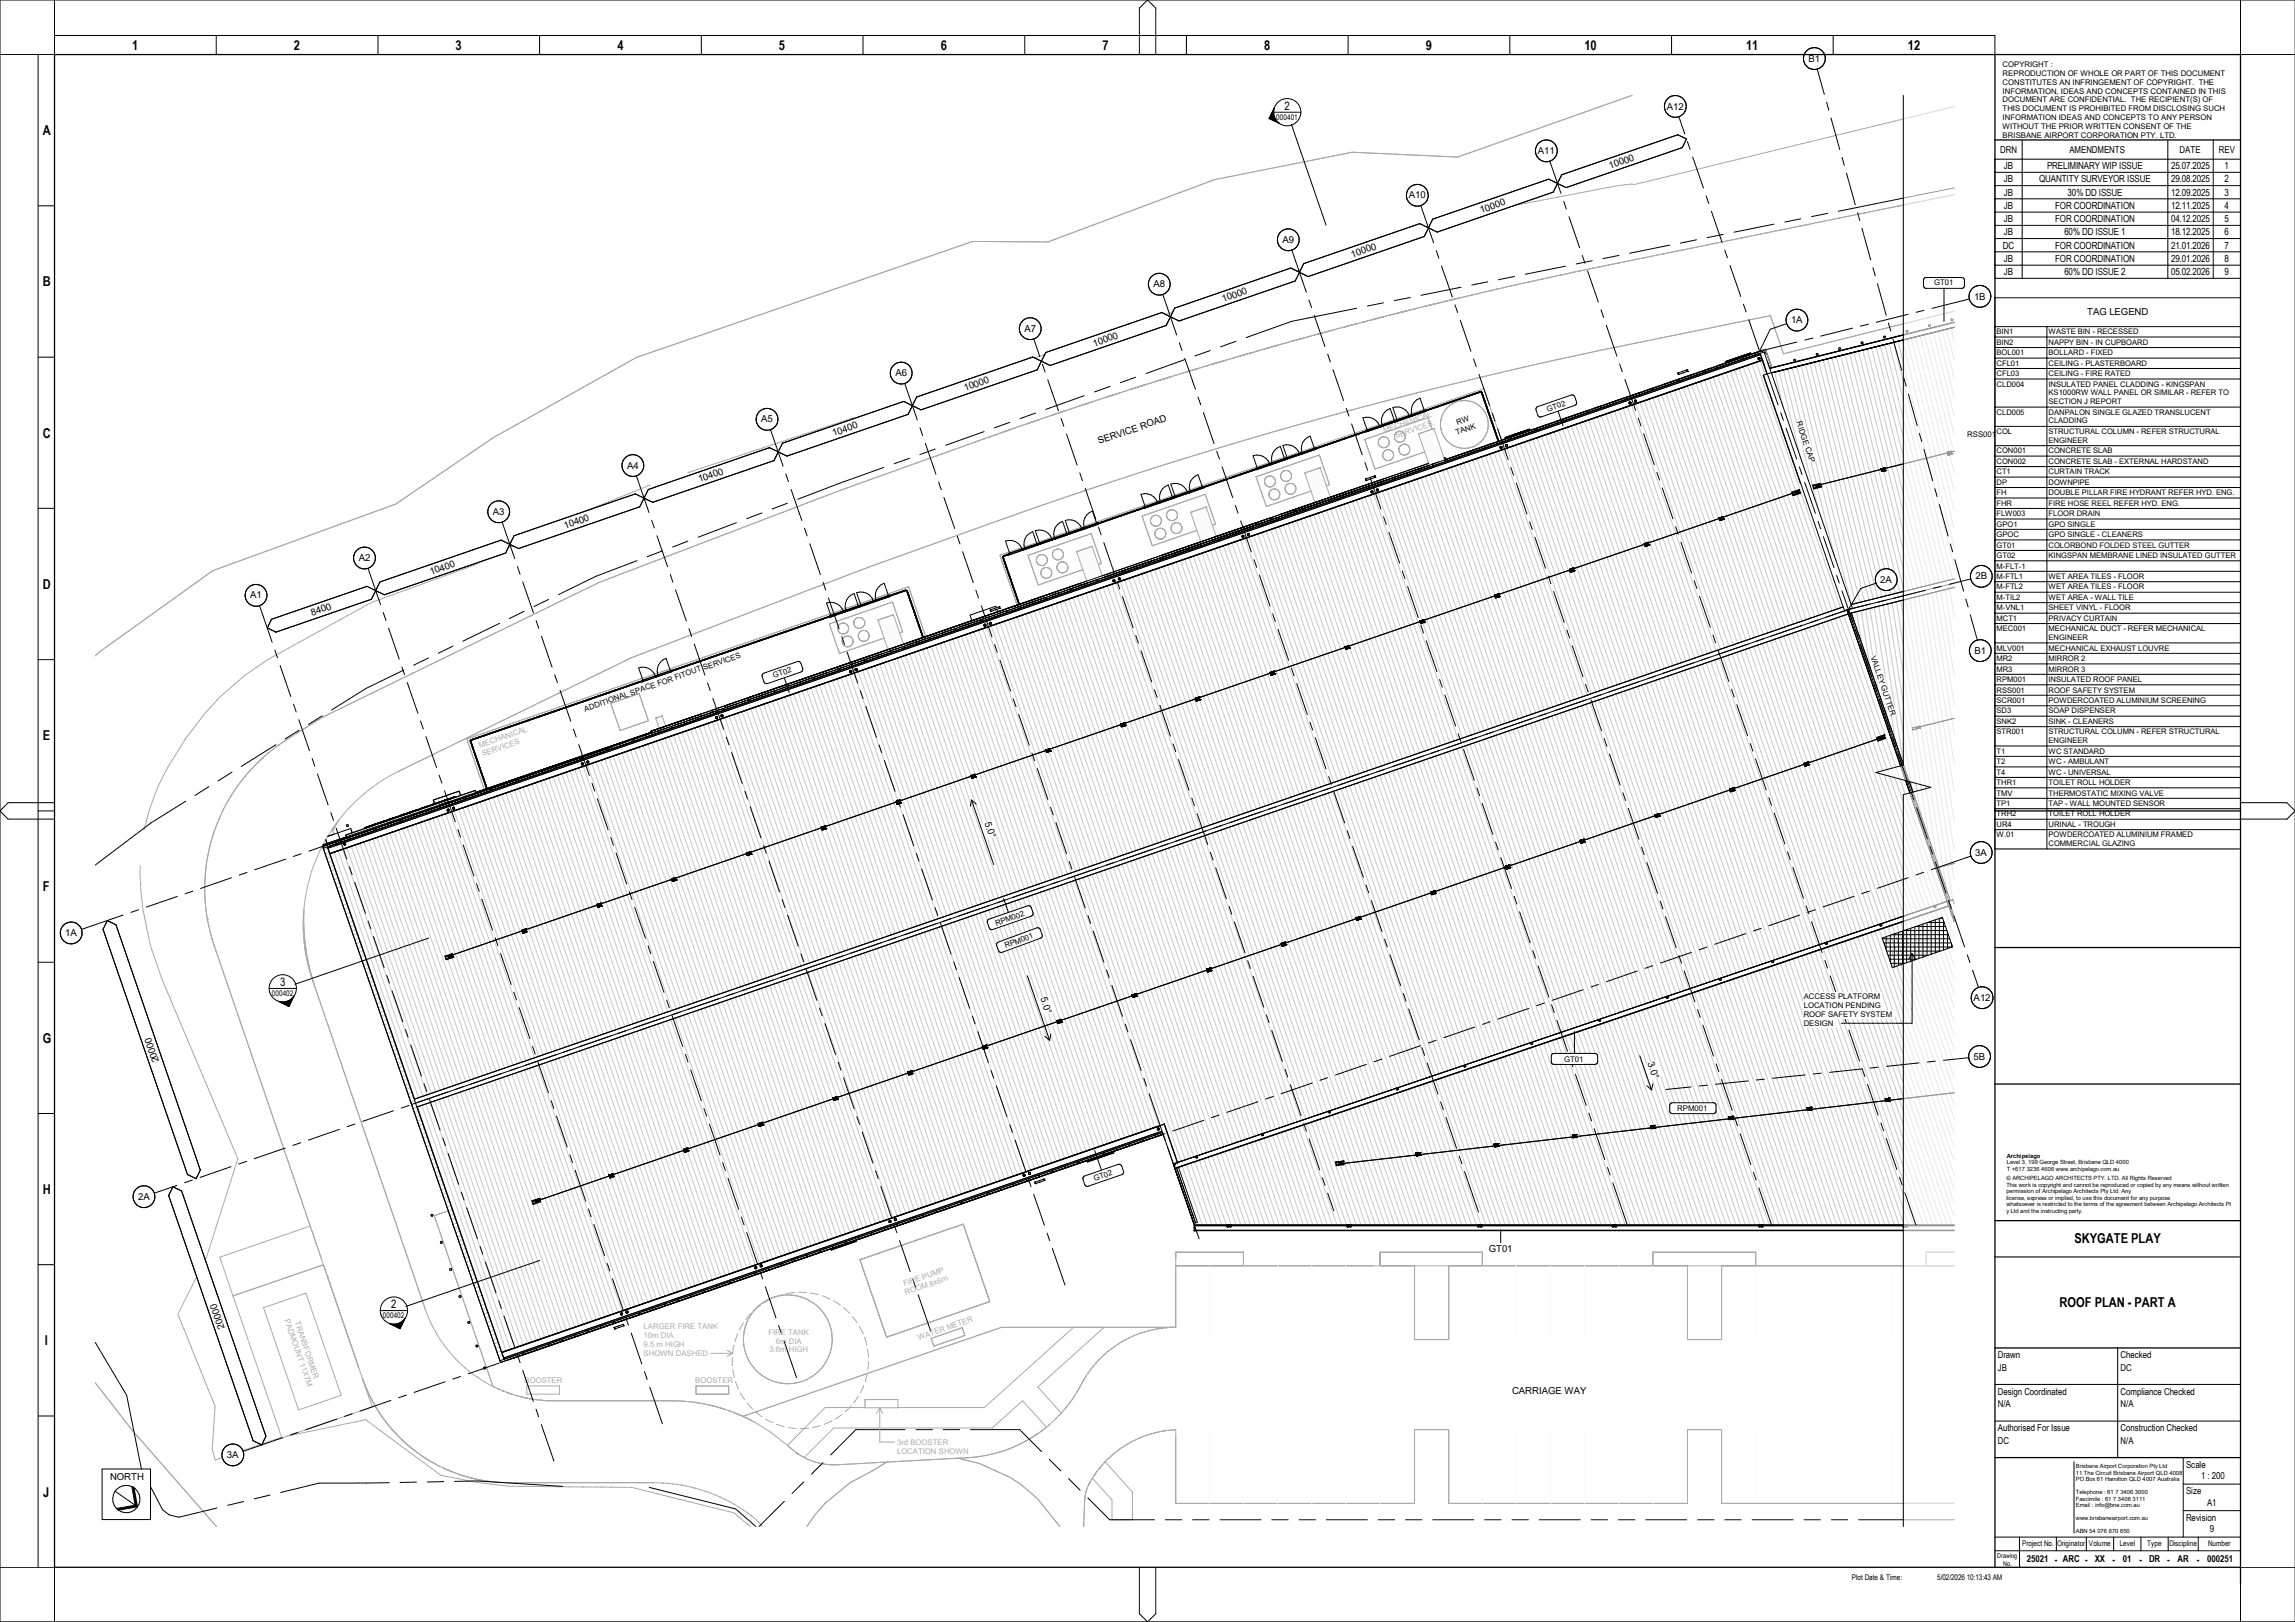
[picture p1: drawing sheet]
<svg xmlns="http://www.w3.org/2000/svg" width="841mm" height="594mm" viewBox="0 0 841 594" stroke-linecap="round" stroke-linejoin="round" font-family="sans-serif">
<defs><g id="words">
<g font-size="5">
<text x="48.4" y="18.2">1</text>
<text x="107.7" y="18.2">2</text>
<text x="167" y="18.2">3</text>
<text x="226.2" y="18.2">4</text>
<text x="285.5" y="18.2">5</text>
<text x="344.7" y="18.2">6</text>
<text x="404" y="18.2">7</text>
<text x="463.3" y="18.2">8</text>
<text x="522.5" y="18.2">9</text>
<text x="580.6" y="18.2">10</text>
<text x="639.9" y="18.2">11</text>
<text x="699.2" y="18.2">12</text>
<text x="15.7" y="49.5">A</text>
<text x="15.7" y="104.9">B</text>
<text x="15.7" y="160.3">C</text>
<text x="15.7" y="215.7">D</text>
<text x="15.7" y="271.1">E</text>
<text x="15.7" y="326.5">F</text>
<text x="15.7" y="381.9">G</text>
<text x="15.7" y="437.3">H</text>
<text x="760.2" y="455.4">SKYGATE PLAY</text>
<text x="754.7" y="478.7">ROOF PLAN - PART A</text>
<text x="16.4" y="492.7">I</text>
<text x="15.9" y="548.1">J</text>
</g>
<g font-size="4.2">
<text x="470.7" y="40.3">2</text>
<text x="102.6" y="361.2">3</text>
<text x="143.3" y="479.2">2</text>
</g>
<g font-size="3.6">
<text x="734.4" y="61.9">JB</text>
<text x="750.1" y="61.9">PRELIMINARY WIP ISSUE</text>
<text x="795.6" y="61.9">25.07.2025</text>
<text x="815.2" y="61.9">1</text>
<text x="734.4" y="66.8">JB</text>
<text x="734.4" y="71.6">JB</text>
<text x="747.3" y="66.8">QUANTITY SURVEYOR ISSUE</text>
<text x="757.7" y="71.6">30% DD ISSUE</text>
<text x="795.6" y="71.6">12.09.2025</text>
<text x="795.6" y="66.8">29.08.2025</text>
<text x="815.2" y="71.6">3</text>
<text x="815.2" y="66.8">2</text>
<text x="734.4" y="76.5">JB</text>
<text x="753.2" y="76.5">FOR COORDINATION</text>
<text x="795.6" y="76.5">12.11.2025</text>
<text x="815.2" y="76.5">4</text>
<text x="734.4" y="81.3">JB</text>
<text x="753.2" y="81.3">FOR COORDINATION</text>
<text x="795.6" y="81.3">04.12.2025</text>
<text x="815.2" y="81.3">5</text>
<text x="734.4" y="86.2">JB</text>
<text x="756.5" y="86.2">60% DD ISSUE 1</text>
<text x="795.6" y="86.2">18.12.2025</text>
<text x="815.2" y="86.2">6</text>
<text x="734" y="91">DC</text>
<text x="734.4" y="95.9">JB</text>
<text x="753.2" y="91">FOR COORDINATION</text>
<text x="753.2" y="95.9">FOR COORDINATION</text>
<text x="795.6" y="91">21.01.2026</text>
<text x="795.6" y="95.9">29.01.2026</text>
<text x="815.2" y="95.9">8</text>
<text x="815.2" y="91">7</text>
<text x="734.4" y="100.7">JB</text>
<text x="756.5" y="100.7">60% DD ISSUE 2</text>
<text x="795.6" y="100.7">05.02.2026</text>
<text x="815.2" y="100.7">9</text>
</g>
<g font-size="3.5">
<text x="662.8" y="22.6">B1</text>
<text x="610.9" y="40.1">A12</text>
<text x="563.6" y="56.4">A11</text>
<text x="733" y="56.1">DRN</text>
<text x="758.4" y="56.1">AMENDMENTS</text>
<text x="798.7" y="56.1">DATE</text>
<text x="813.1" y="56.1">REV</text>
<text x="590.1" y="61.8" transform="rotate(-19 590.1 61.8)">10000</text>
<text x="516.3" y="72.7">A10</text>
<text x="542.8" y="78.1" transform="rotate(-19 542.8 78.1)">10000</text>
<text x="470" y="89">A9</text>
<text x="495.6" y="94.3" transform="rotate(-19 495.6 94.3)">10000</text>
<text x="422.7" y="105.2">A8</text>
<text x="448.3" y="110.6" transform="rotate(-19 448.3 110.6)">10000</text>
<text x="723.4" y="109.7">1B</text>
<text x="656.3" y="118.4">1A</text>
<text x="764.8" y="115.4">TAG LEGEND</text>
<text x="375.4" y="121.5">A7</text>
<text x="401" y="126.9" transform="rotate(-19 401 126.9)">10000</text>
<text x="328.1" y="137.8">A6</text>
<text x="353.7" y="143.2" transform="rotate(-19 353.7 143.2)">10000</text>
<text x="278.9" y="154.7">A5</text>
<text x="305.5" y="159.8" transform="rotate(-19 305.5 159.8)">10400</text>
<text x="402.8" y="162.6" transform="rotate(-19 402.8 162.6)">SERVICE ROAD</text>
<text x="229.8" y="171.7">A4</text>
<text x="256.3" y="176.7" transform="rotate(-19 256.3 176.7)">10400</text>
<text x="180.6" y="188.6">A3</text>
<text x="207.1" y="193.6" transform="rotate(-19 207.1 193.6)">10400</text>
<text x="131.4" y="205.5">A2</text>
<text x="157.9" y="210.6" transform="rotate(-19 157.9 210.6)">10400</text>
<text x="689.1" y="213.5">2A</text>
<text x="723.9" y="212.2">2B</text>
<text x="91.7" y="219.2">A1</text>
<text x="114.4" y="225.6" transform="rotate(-19 114.4 225.6)">8400</text>
<text x="723.6" y="239.4">B1</text>
<text x="360.8" y="301.3" transform="rotate(71 360.8 301.3)">5.0°</text>
<text x="723.9" y="313.4">3A</text>
<text x="23.9" y="342.9">1A</text>
<text x="381.3" y="365.7" transform="rotate(71 381.3 365.7)">5.0°</text>
<text x="723.3" y="366.6">A12</text>
<text x="58.3" y="388.7" transform="rotate(-109 58.3 388.7)">20000</text>
<text x="603.8" y="389.4" transform="rotate(71 603.8 389.4)">3.0°</text>
<text x="723.3" y="388.1">5B</text>
<text x="50.6" y="439.5">2A</text>
<text x="545.5" y="458.6">GT01</text>
<text x="82.4" y="486.2" transform="rotate(-109 82.4 486.2)">20000</text>
<text x="732.1" y="497.5">Drawn</text>
<text x="777.1" y="497.5">Checked</text>
<text x="732.1" y="502">JB</text>
<text x="777.1" y="502">DC</text>
<text x="554.1" y="510.5">CARRIAGE WAY</text>
<text x="732.1" y="510.9">Design Coordinated</text>
<text x="732.1" y="515.5">N/A</text>
<text x="777.1" y="510.9">Compliance Checked</text>
<text x="777.1" y="515.5">N/A</text>
<text x="732.1" y="524.3">Authorised For Issue</text>
<text x="777.1" y="524.3">Construction Checked</text>
<text x="83.1" y="534">3A</text>
<text x="732.1" y="528.8">DC</text>
<text x="777.1" y="528.8">N/A</text>
<text x="801.1" y="537.7">Scale</text>
<text x="40.3" y="542.2">NORTH</text>
<text x="806.6" y="541.7">1 : 200</text>
<text x="801.1" y="547.4">Size</text>
<text x="808.8" y="551.4">A1</text>
<text x="801.1" y="557.1">Revision</text>
<text x="809.8" y="561.1">9</text>
<text x="742.7" y="572.3">25021 - ARC -</text>
<text x="767.6" y="572.3">XX</text>
<text x="774.1" y="572.3">-</text>
<text x="778" y="572.3">01</text>
<text x="784.1" y="572.3">-</text>
<text x="787.5" y="572.3">DR</text>
<text x="794.1" y="572.3">-</text>
<text x="798" y="572.3">AR</text>
<text x="805.1" y="572.3">-</text>
<text x="808.8" y="572.3">000251</text>
</g>
<g font-size="2.9">
<text x="708.8" y="104.6">GT01</text>
<text x="567.2" y="150.8" transform="rotate(-19 567.2 150.8)">GT02</text>
<text x="658.3" y="154.7" transform="rotate(71 658.3 154.7)">RIDGE CAP</text>
<text x="720.9" y="160.1">RSS001</text>
<text x="685.5" y="240.5" transform="rotate(71 685.5 240.5)">VALLEY GUTTER</text>
<text x="283.6" y="248.4" transform="rotate(-19 283.6 248.4)">GT02</text>
<text x="214.5" y="260.6" transform="rotate(-19 214.5 260.6)">ADDITIONAL SPACE FOR FITOUT SERVICES</text>
<text x="365.1" y="339" transform="rotate(-19 365.1 339)">RPM002</text>
<text x="368.6" y="347.3" transform="rotate(-20 368.6 347.3)">RPM001</text>
<text x="573.2" y="388.9">GT01</text>
<text x="614.6" y="407">RPM001</text>
<text x="401.2" y="432.6" transform="rotate(-19 401.2 432.6)">GT02</text>
<text x="709.9" y="578.7">5/02/2026 10:13:43 AM</text>
</g>
<g font-size="2.9" fill="#aaa">
<text x="336.7" y="490.8" transform="rotate(-19 336.7 490.8)">WATER METER</text>
<text x="192.2" y="506.6">BOOSTER</text>
<text x="254.8" y="506.6">BOOSTER</text>
</g>
<g font-size="2.8">
<text x="733.9" y="24.5">COPYRIGHT :</text>
<text x="733.9" y="27.8">REPRODUCTION OF WHOLE OR PART OF THIS DOCUMENT</text>
<text x="733.9" y="31">CONSTITUTES AN INFRINGEMENT OF COPYRIGHT. THE</text>
<text x="733.9" y="34.2">INFORMATION, IDEAS AND CONCEPTS CONTAINED IN THIS</text>
<text x="733.9" y="37.5">DOCUMENT ARE CONFIDENTIAL. THE RECIPIENT(S) OF</text>
<text x="733.9" y="40.7">THIS DOCUMENT IS PROHIBITED FROM DISCLOSING SUCH</text>
<text x="467.7" y="43.8">000401</text>
<text x="733.9" y="43.9">INFORMATION IDEAS AND CONCEPTS TO ANY PERSON</text>
<text x="733.9" y="47.2">WITHOUT THE PRIOR WRITTEN CONSENT OF THE</text>
<text x="733.9" y="50.4">BRISBANE AIRPORT CORPORATION PTY. LTD.</text>
<text x="731.6" y="122.5">BIN1</text>
<text x="750.7" y="122.5">WASTE BIN - RECESSED</text>
<text x="731.6" y="126.3">BIN2</text>
<text x="731.6" y="130.1">BOL001</text>
<text x="750.7" y="130.1">BOLLARD - FIXED</text>
<text x="750.7" y="126.3">NAPPY BIN - IN CUPBOARD</text>
<text x="731.6" y="134">CFL01</text>
<text x="731.6" y="137.8">CFL03</text>
<text x="750.7" y="134">CEILING - PLASTERBOARD</text>
<text x="750.7" y="137.8">CEILING - FIRE RATED</text>
<text x="731.6" y="141.6">CLD004</text>
<text x="750.7" y="141.6">INSULATED PANEL CLADDING - KINGSPAN</text>
<text x="750.7" y="144.8">KS1000RW WALL PANEL OR SIMILAR - REFER TO</text>
<text x="750.7" y="147.9">SECTION J REPORT</text>
<text x="534.1" y="155.7" transform="rotate(-19 534.1 155.7)">RW</text>
<text x="731.6" y="151.9">CLD005</text>
<text x="750.7" y="155.1">CLADDING</text>
<text x="750.7" y="151.9">DANPALON SINGLE GLAZED TRANSLUCENT</text>
<text x="533.9" y="159.3" transform="rotate(-19 533.9 159.3)">TANK</text>
<text x="731.6" y="159">COL</text>
<text x="750.7" y="159">STRUCTURAL COLUMN - REFER STRUCTURAL</text>
<text x="731.6" y="166.1">CON001</text>
<text x="750.7" y="162.1">ENGINEER</text>
<text x="750.7" y="166.1">CONCRETE SLAB</text>
<text x="731.6" y="169.9">CON002</text>
<text x="731.6" y="173.7">CT1</text>
<text x="750.7" y="173.7">CURTAIN TRACK</text>
<text x="750.7" y="169.9">CONCRETE SLAB - EXTERNAL HARDSTAND</text>
<text x="731.6" y="177.6">DP</text>
<text x="750.7" y="177.6">DOWNPIPE</text>
<text x="731.6" y="181.4">FH</text>
<text x="731.6" y="185.3">FHR</text>
<text x="750.7" y="181.4">DOUBLE PILLAR FIRE HYDRANT REFER HYD. ENG.</text>
<text x="750.7" y="185.3">FIRE HOSE REEL REFER HYD. ENG.</text>
<text x="731.6" y="189.1">FLW003</text>
<text x="750.7" y="189.1">FLOOR DRAIN</text>
<text x="731.6" y="192.9">GPO1</text>
<text x="731.6" y="196.7">GPOC</text>
<text x="750.7" y="192.9">GPO SINGLE</text>
<text x="750.7" y="196.7">GPO SINGLE - CLEANERS</text>
<text x="731.6" y="200.6">GT01</text>
<text x="750.7" y="200.6">COLORBOND FOLDED STEEL GUTTER</text>
<text x="731.6" y="204.4">GT02</text>
<text x="731.6" y="208.2">M-FLT-1</text>
<text x="750.7" y="204.4">KINGSPAN MEMBRANE LINED INSULATED GUTTER</text>
<text x="731.6" y="212.1">M-FTL1</text>
<text x="731.6" y="215.9">M-FTL2</text>
<text x="750.7" y="212.1">WET AREA TILES - FLOOR</text>
<text x="750.7" y="215.9">WET AREA TILES - FLOOR</text>
<text x="731.6" y="219.8">M-TIL2</text>
<text x="750.7" y="219.8">WET AREA - WALL TILE</text>
<text x="731.6" y="223.6">M-VNL1</text>
<text x="731.6" y="227.4">MCT1</text>
<text x="750.7" y="223.6">SHEET VINYL - FLOOR</text>
<text x="750.7" y="227.4">PRIVACY CURTAIN</text>
<text x="731.6" y="231.3">MEC001</text>
<text x="750.7" y="231.3">MECHANICAL DUCT - REFER MECHANICAL</text>
<text x="731.6" y="238.3">MLV001</text>
<text x="750.7" y="238.3">MECHANICAL EXHAUST LOUVRE</text>
<text x="750.7" y="234.4">ENGINEER</text>
<text x="731.6" y="242.1">MR2</text>
<text x="731.6" y="246">MR3</text>
<text x="750.7" y="242.1">MIRROR 2</text>
<text x="750.7" y="246">MIRROR 3</text>
<text x="731.6" y="249.8">RPM001</text>
<text x="750.7" y="249.8">INSULATED ROOF PANEL</text>
<text x="731.6" y="253.7">RSS001</text>
<text x="731.6" y="257.5">SCR001</text>
<text x="750.7" y="253.7">ROOF SAFETY SYSTEM</text>
<text x="750.7" y="257.5">POWDERCOATED ALUMINIUM SCREENING</text>
<text x="731.6" y="261.3">SD3</text>
<text x="750.7" y="261.3">SOAP DISPENSER</text>
<text x="731.6" y="265.1">SNK2</text>
<text x="731.6" y="269">STR001</text>
<text x="750.7" y="265.1">SINK - CLEANERS</text>
<text x="750.7" y="269">STRUCTURAL COLUMN - REFER STRUCTURAL</text>
<text x="750.7" y="272.1">ENGINEER</text>
<text x="731.6" y="276.1">T1</text>
<text x="731.6" y="279.9">T2</text>
<text x="750.7" y="276.1">WC STANDARD</text>
<text x="750.7" y="279.9">WC - AMBULANT</text>
<text x="731.6" y="283.7">T4</text>
<text x="731.6" y="287.6">THR1</text>
<text x="750.7" y="283.7">WC - UNIVERSAL</text>
<text x="750.7" y="287.6">TOILET ROLL HOLDER</text>
<text x="731.6" y="291.4">TMV</text>
<text x="750.7" y="291.4">THERMOSTATIC MIXING VALVE</text>
<text x="731.6" y="295.2">TP1</text>
<text x="731.6" y="299">TRH2</text>
<text x="750.7" y="295.2">TAP - WALL MOUNTED SENSOR</text>
<text x="750.7" y="299">TOILET ROLL HOLDER</text>
<text x="731.6" y="302.9">UR4</text>
<text x="750.7" y="302.9">URINAL - TROUGH</text>
<text x="731.6" y="306.7">W.01</text>
<text x="750.7" y="306.7">POWDERCOATED ALUMINIUM FRAMED</text>
<text x="750.7" y="309.8">COMMERCIAL GLAZING</text>
<text x="99.6" y="364.7">000402</text>
<text x="661" y="366">ACCESS PLATFORM</text>
<text x="661" y="369.3">LOCATION PENDING</text>
<text x="661" y="372.5">ROOF SAFETY SYSTEM</text>
<text x="661" y="375.8">DESIGN</text>
<text x="140.3" y="482.7">000402</text>
<text x="741" y="566.2">Project No.</text>
<text x="753.9" y="566.2">Originator</text>
<text x="765.5" y="566.2">Volume</text>
<text x="776.8" y="566.2">Level</text>
<text x="786.9" y="566.2">Type</text>
<text x="795" y="566.2">Discipline</text>
<text x="809.2" y="566.2">Number</text>
<text x="678.6" y="578.9">Plot Date &amp; Time:</text>
</g>
<g font-size="2.8" fill="#aaa">
<text x="507.3" y="158.6" transform="rotate(-19 507.3 158.6)">MECHANICAL</text>
<text x="511.6" y="160.5" transform="rotate(-19 511.6 160.5)">SERVICES.</text>
<text x="175.9" y="273.9" transform="rotate(-19 175.9 273.9)">MECHANICAL</text>
<text x="177" y="277" transform="rotate(-19 177 277)">SERVICES</text>
<text x="331.4" y="471.1" transform="rotate(-19 331.4 471.1)">FIRE PUMP</text>
<text x="332" y="474.3" transform="rotate(-19 332 474.3)">ROOM 8x6m</text>
<text x="104.3" y="483.5" transform="rotate(71 104.3 483.5)">PADMOUNT 11X7M</text>
<text x="108" y="484.4" transform="rotate(71 108 484.4)">TRANSFORMER</text>
<text x="235.8" y="486.9">LARGER FIRE TANK</text>
<text x="235.8" y="490.2">10m DIA</text>
<text x="281.6" y="488.8">FIRE TANK</text>
<text x="235.8" y="493.4">9.5 m HIGH</text>
<text x="235.8" y="496.7">SHOWN DASHED</text>
<text x="281.9" y="495.3">3.6m HIGH</text>
<text x="284.3" y="492.1">6m DIA</text>
<text x="328.7" y="529.2">3rd BOOSTER</text>
<text x="328.7" y="532.4">LOCATION SHOWN</text>
</g>
<g font-size="2.4">
<text x="731.9" y="570.6">Drawing</text>
<text x="734.1" y="573.4">No.</text>
</g>
<g font-size="2.1">
<text x="735.4" y="424.1">Archipelago</text>
<text x="735.4" y="426.5">Level 3, 199 George Street, Brisbane QLD 4000</text>
<text x="735.4" y="428.9">T +617 3236 4606 www.archipelago.com.au</text>
<text x="735.2" y="432.2">© ARCHIPELAGO ARCHITECTS PTY. LTD. All Rights Reserved</text>
<text x="735.2" y="434.6">This work is copyright and cannot be reproduced or copied by any means without written</text>
<text x="735.2" y="437">permission of Archipelago Architects Pty Ltd. Any</text>
<text x="735.2" y="439.4">license, express or implied, to use this document for any purpose</text>
<text x="735.2" y="441.7">whatsoever is restricted to the terms of the agreement between Archipelago Architects Pt</text>
<text x="735.2" y="444.1">y Ltd and the instructing party.</text>
<text x="760.7" y="537.7">Brisbane Airport Corporation Pty Ltd</text>
<text x="760.7" y="540.1">11 The Circuit Brisbane Airport QLD 4008</text>
<text x="760.7" y="542.5">PO Box 61 Hamilton QLD 4007 Australia</text>
<text x="760.7" y="547.2">Telephone : 61 7 3406 3000</text>
<text x="760.7" y="549.6">Fascimile : 61 7 3406 3111</text>
<text x="760.7" y="552">Email : info@bne.com.au</text>
<text x="760.7" y="556.8">www.brisbaneairport.com.au</text>
<text x="760.7" y="561.6">ABN 54 076 870 650</text>
</g>
</g></defs>
<path d="M42.7 544.4h7.7v8.7h-7.7z" fill="#000"/>
<path d="M37.4 538.1h17.8v18.5h-17.8z" fill="#fff"/>
<path d="M698.2 331.7h11.2v117.7h-11.2z" fill="#fcf"/>
<g fill="#fff">
<path d="M687.4 34.9h28.7v524.2h-28.7z"/>
<path d="M80.6 449.1h37.9v25.5h-37.9z"/>
<path d="M223.8 254h13.8v13.5h-13.8z"/>
</g>
<g fill="#fbfbfb">
<path d="M436.3 187.5h4.2v10.9h-4.2z"/>
<path d="M436.8 185.9h8.5v12.3h-8.5z"/>
<path d="M441.5 185.7h4.2v10.9h-4.2z"/>
<path d="M394.5 201.9h4.2v10.9h-4.2z"/>
<path d="M395 200.3h8.4v12.3h-8.4z"/>
<path d="M399.7 200.1h4.2v10.9h-4.2z"/>
<path d="M478.1 173.1h4.2v10.9h-4.2z"/>
<path d="M478.6 171.5h8.4v12.4h-8.4z"/>
<path d="M483.3 171.3h4.2v10.9h-4.2z"/>
<path d="M519.8 158.8h4.5v11.6h-4.5z"/>
<path d="M520.3 157.1h8.7v13.1h-8.7z"/>
<path d="M525 157h4.5v11.6h-4.5z"/>
<path d="M240.3 262.9h1.7v3.9h-1.7z"/>
<path d="M240.7 262.4h2.8v4.2h-2.8z"/>
<path d="M242.1 262.3h1.8v3.8h-1.8z"/>
<path d="M321.7 226.9h4.2v11h-4.2z"/>
<path d="M322.2 225.3h8.4v12.4h-8.4z"/>
<path d="M326.9 225.2h4.2v10.9h-4.2z"/>
</g>
<g fill="#fff">
<path d="M505.1 157.9h11.5v10.8h-11.5z"/>
<path d="M463.4 172.3h11.5v10.7h-11.5z"/>
<path d="M421.6 186.7h11.5v10.7h-11.5z"/>
<path d="M379.8 201.1h11.5v10.7h-11.5z"/>
<path d="M307 226.1h11.5v10.8h-11.5z"/>
<path d="M303.9 220.5h26.9v18.8h-26.9z"/>
<path d="M500.1 153h24.7v18.7h-24.7z"/>
<path d="M460.3 166.7h26.9v18.8h-26.9z"/>
<path d="M418.5 181.1h26.9v18.8h-26.9z"/>
<path d="M376.7 195.5h26.9v18.7h-26.9z"/>
<path d="M191.6 543.7h.3v.7h-.3z"/>
<path d="M189.1 543.6h1.1v.8h-1.1z"/>
<path d="M190.2 543.6h1.4v.8h-1.4z"/>
<path d="M194.1 543.6h1.1v.8h-1.1z"/>
<path d="M193.5 543.6h.6v.8h-.6z"/>
<path d="M193.5 543.6h1.7v.8h-1.7z"/>
<path d="M191.9 543.6h1.6v.8h-1.6z"/>
<path d="M195.2 543.6h1.4v.8h-1.4z"/>
<path d="M182.9 543.5h1.4v.6h-1.4z"/>
<path d="M181.1 543.3h.9v.5h-.9z"/>
<path d="M182.1 543.5h.8v.4h-.8z"/>
<path d="M184.8 543.6h1.8v.7h-1.8z"/>
<path d="M184.4 543.6h2.1v.7h-2.1z"/>
<path d="M186.6 543.6h1.7v.8h-1.7z"/>
<path d="M188.3 543.6h.8v.8h-.8z"/>
<path d="M186.4 543.6h1.8v.7h-1.8z"/>
<path d="M188.3 543.1h.8v1.2h-.8z"/>
<path d="M190.2 543.6h1.6v.8h-1.6z"/>
<path d="M191.9 543.1h1.6v.5h-1.6z"/>
<path d="M188.8 543.1h1.4v1.2h-1.4z"/>
<path d="M190.2 543.1h.6v.5h-.6z"/>
<path d="M186.4 543.1h1.9v.5h-1.9z"/>
<path d="M196.6 543.6h1.9v.8h-1.9z"/>
<path d="M209.1 543.6h1.1v1h-1.1z"/>
<path d="M206.6 543.6h1.8v.9h-1.8z"/>
<path d="M208.5 543.6h.6v1h-.6z"/>
<path d="M213.5 543.6h.5v1h-.5z"/>
<path d="M211.6 543.6h1.8v1h-1.8z"/>
<path d="M210.2 543.6h1.4v1h-1.4z"/>
<path d="M214 543.6h1.2v1h-1.2z"/>
<path d="M200.2 544.4l1.4 .1z"/>
<path d="M198.5 543.6h.6v.8h-.6z"/>
<path d="M199.1 543.6h1.1v.9h-1.1z"/>
<path d="M200.2 543.6h1.3v.8h-1.3z"/>
<path d="M204.1 543.6h1v.9h-1z"/>
<path d="M204.1 544.5h1z"/>
<path d="M203.5 543.6h.6v.9h-.6z"/>
<path d="M201.6 543.6h1.9v.9h-1.9z"/>
<path d="M205.2 543.6h1.4v.9h-1.4z"/>
<path d="M215.2 543.6h1.4v1h-1.4z"/>
<path d="M178.6 543.2h1.2v.4h-1.2z"/>
<path d="M177.2 542.3h.4v1h-.4z"/>
<path d="M177.6 542.5h1.1v.9h-1.1z"/>
<path d="M179.5 542.7h.3v.8h-.3z"/>
<path d="M179.8 543.3h1.4v.4h-1.4z"/>
<path d="M188.3 543.1h.3v.5h-.3z"/>
<path d="M195.3 543.6h1.5v.8h-1.5z"/>
<path d="M184.2 543h.4v1.1h-.4z"/>
<path d="M181.2 542.8h.9v1h-.9z"/>
<path d="M195.2 543.1h.5v.5h-.5z"/>
<path d="M182.2 543h.7v.8h-.7z"/>
<path d="M196.9 543.6h1.6v.8h-1.6z"/>
<path d="M182.9 543h1.5v1.1h-1.5z"/>
<path d="M193.5 543.1h1.7v.5h-1.7z"/>
<path d="M196.8 543.1h1.1v.5h-1.1z"/>
<path d="M175.3 542.1h1v1h-1z"/>
<path d="M176.2 542.3h1.1v.9h-1.1z"/>
<path d="M178.6 542.5h.9v.9h-.9z"/>
<path d="M179.9 542.8h1.3v.7h-1.3z"/>
<path d="M184.6 543.1h1.5v.4h-1.5z"/>
<path d="M184.6 543.1h1.8v.5h-1.8z"/>
<path d="M190.2 543.1h1.7v.5h-1.7z"/>
<path d="M186.5 543.1h1.8v.5h-1.8z"/>
<path d="M191.4 543.1h.5v.4h-.5z"/>
<path d="M189.2 543.1h1v.5h-1z"/>
<path d="M193.5 543.1h1.5v.5h-1.5z"/>
<path d="M195.2 543.1h1.6v.5h-1.6z"/>
<path d="M196.3 543.1h.5v.5h-.5z"/>
<path d="M191.9 543.1h1.5v.5h-1.5z"/>
<path d="M198.5 543.1v.2z"/>
<path d="M196.8 543.1h1.7v.5h-1.7z"/>
<path d="M198.5 543.1h1.5v.5h-1.5z"/>
<path d="M200.2 543.1h.4v.5h-.4z"/>
<path d="M200.3 543.6h1.5v.8h-1.5z"/>
<path d="M203.5 543.1h1.7v.5h-1.7z"/>
<path d="M201.9 543.6h1.6v.9h-1.6z"/>
<path d="M203.5 543.6h1.6v.8h-1.6z"/>
<path d="M201.8 543.1h.9v.5h-.9z"/>
<path d="M205.3 543.6h1.5v.9h-1.5z"/>
<path d="M205.2 543.1h1.6v.5h-1.6z"/>
<path d="M208.5 543.1h1.7v.5h-1.7z"/>
<path d="M206.9 543.6h1.6v.9h-1.6z"/>
<path d="M211.9 543.6h1.6v1h-1.6z"/>
<path d="M210.3 543.6h1.5v.9h-1.5z"/>
<path d="M213.5 543.1h1.7v.5h-1.7z"/>
<path d="M210.2 543.1l.2 .5z"/>
<path d="M208.6 543.6h1.5v.9h-1.5z"/>
<path d="M206.8 543.1h.8v.5h-.8z"/>
<path d="M213.6 543.6h1.5v1h-1.5z"/>
<path d="M211.8 543.1h.7v.5h-.7z"/>
<path d="M200.2 543.1h1.6v.5h-1.6z"/>
<path d="M201.8 543.1h1.7v.5h-1.7z"/>
<path d="M205.2 543.1h.3v.5h-.3z"/>
<path d="M203.3 543.1l.2 .4z"/>
<path d="M206 543.1h.8v.5h-.8z"/>
<path d="M206.8 543.1h1.7v.5h-1.7z"/>
<path d="M210.2 543.1h1.6v.5h-1.6z"/>
<path d="M210.9 543.1h.9v.5h-.9z"/>
<path d="M211.9 543.1h1.6v.5h-1.6z"/>
<path d="M215.3 543.1h1.5v.5h-1.5z"/>
<path d="M213.1 543.1h.4v.4h-.4z"/>
<path d="M208.5 543.1h1.5v.5h-1.5z"/>
<path d="M201.2 543.1h.6v.5h-.6z"/>
<path d="M215.2 543.1h1.6v.5h-1.6z"/>
<path d="M198.5 543.1h1.7v.5h-1.7z"/>
<path d="M198.5 543.6h1.7v.8h-1.7z"/>
<path d="M208.2 543.1h.3v.4h-.3z"/>
<path d="M215.3 543.6h1.5v1h-1.5z"/>
<path d="M237.8 544.8h1.6v1.9h-1.6z"/>
<path d="M233.1 544.8h1.6v.7h-1.6z"/>
<path d="M234.7 544.8h1.8v1.1h-1.8z"/>
<path d="M236.3 544.8h1.5v1.5h-1.5z"/>
<path d="M242.4 544.9h1.6v2.8h-1.6z"/>
<path d="M240.8 545h.7v2.1h-.7z"/>
<path d="M241 544.9h1.4v2.6h-1.4z"/>
<path d="M239.4 544.9h2.1v2.2h-2.1z"/>
<path d="M243.3 544.9h.8v3h-.8z"/>
<path d="M241.6 544.9h2.4v2.6h-2.4z"/>
<path d="M225.2 543.6h1.3v1.1h-1.3z"/>
<path d="M223.5 543.6h.5v1.1h-.5z"/>
<path d="M224 543.6h1.2v1.1h-1.2z"/>
<path d="M239 543.6h2.5v1.3h-2.5z"/>
<path d="M231.5 543.6h1.6v1.5h-1.6z"/>
<path d="M234 543.6h1.2v1.9h-1.2z"/>
<path d="M236.5 543.6h2.5v1.2h-2.5z"/>
<path d="M233.2 543.6h.8v1.5h-.8z"/>
<path d="M226.5 543.6h2.5v1.1h-2.5z"/>
<path d="M234.7 543.6h1.8v1.9h-1.8z"/>
<path d="M236.6 544.8h2.4v1.5h-2.4z"/>
<path d="M239.1 544.8h2.4v1.9h-2.4z"/>
<path d="M229 543.6h2.5v1.1h-2.5z"/>
<path d="M241.5 543.6h2.5v1.3h-2.5z"/>
<path d="M251.5 545.2h.9v4.8h-.9z"/>
<path d="M250.5 545h1.1v4.7h-1.1z"/>
<path d="M249.9 545.1h1.6v4.4h-1.6z"/>
<path d="M252.4 545.3h1.6v4.7h-1.6z"/>
<path d="M254.6 549.2h1.6v1.6h-1.6z"/>
<path d="M253.4 550.2h.2z"/>
<path d="M253.4 549.2h2.8v1.3h-2.8z"/>
<path d="M252.7 545.3h1.3v4.9h-1.3z"/>
<path d="M255.8 549.2h1.2v1.9h-1.2z"/>
<path d="M245.7 545h1.4v3.6h-1.4z"/>
<path d="M244.1 545h2.4v3.2h-2.4z"/>
<path d="M245.5 545.4h.9v2.9h-.9z"/>
<path d="M244 544.9h2.5v3h-2.5z"/>
<path d="M246.5 544.9h2.5v3.7h-2.5z"/>
<path d="M248.8 545h1v4.3h-1z"/>
<path d="M253.4 545h2.8v5.2h-2.8z"/>
<path d="M251.5 545h2.5v5h-2.5z"/>
<path d="M249 544h2.5v1h-2.5z"/>
<path d="M249.1 545h2.4v4.2h-2.4z"/>
<path d="M249.8 545.6h1.5v3.7h-1.5z"/>
<path d="M251.5 544.4h2.5v.6h-2.5z"/>
<path d="M254 544.9h2.2v4.2h-2.2z"/>
<path d="M247.1 545h1.9v4.1h-1.9z"/>
<path d="M244 543.6h2.5v1.3h-2.5z"/>
<path d="M256.1 545.5h1.3v3.6h-1.3z"/>
<path d="M246.5 543.7h2.5v1.3h-2.5z"/>
<path d="M218.6 543.6h1.5v1h-1.5z"/>
<path d="M216.9 543.6h1.7v1h-1.7z"/>
<path d="M216.6 543.6h1.9v1h-1.9z"/>
<path d="M218.6 543.6h.4v1.1h-.4z"/>
<path d="M216.9 543.1h1.7v.5h-1.7z"/>
<path d="M219 543.6h1.2v1.1h-1.2z"/>
<path d="M220.2 543.6h1.3v1.1h-1.3z"/>
<path d="M220.3 543.6h1.6v1h-1.6z"/>
<path d="M221.5 543.6h2v1.1h-2z"/>
<path d="M221.9 543.1h1.6v.5h-1.6z"/>
<path d="M218.6 543.1h1.6v.5h-1.6z"/>
<path d="M222 543.6h1.5v1.1h-1.5z"/>
<path d="M220.2 543.1h1.7v.5h-1.7z"/>
<path d="M218 543.1h.6v.5h-.6z"/>
<path d="M220.4 543.1h1.5v.5h-1.5z"/>
<path d="M222.9 543.1h.6v.5h-.6z"/>
<path d="M221.9 543.1h.4v.5h-.4z"/>
<path d="M223.5 543.1h.9v.5h-.9z"/>
<path d="M218.8 543.1h1.4v.5h-1.4z"/>
<path d="M223.6 543.6h1.5v1.1h-1.5z"/>
<path d="M225.3 543.6h1.6v1.1h-1.6z"/>
<path d="M226.9 543.1h.3v.5h-.3z"/>
<path d="M225.2 543.1h1.7v.5h-1.7z"/>
<path d="M226.9 543.1h1.6v.5h-1.6z"/>
<path d="M228.5 543.1h.8v.5h-.8z"/>
<path d="M228.5 543.1h1.7v.5h-1.7z"/>
<path d="M226.6 543.6h1.9v1.1h-1.9z"/>
<path d="M225.2 543.1h1.5v.5h-1.5z"/>
<path d="M223.5 543.1h1.7v.5h-1.7z"/>
<path d="M227.8 543.1h.7v.5h-.7z"/>
<path d="M228.6 543.6h1.5v1.1h-1.5z"/>
<path d="M216.8 543.1h.6v.5h-.6z"/>
<path d="M231.9 543.1h1.6v.5h-1.6z"/>
<path d="M231.9 543.6h1.6v1.5h-1.6z"/>
<path d="M235.2 543.1h1.7v.5h-1.7z"/>
<path d="M233.6 543.6h1.6v1.1h-1.6z"/>
<path d="M235.3 543.6h1.6v1.2h-1.6z"/>
<path d="M236.9 543.1h1.6v.5h-1.6z"/>
<path d="M230.3 543.6h1.6v1.1h-1.6z"/>
<path d="M233.5 543.1h1.7v.5h-1.7z"/>
<path d="M251.5 544.3h.7v.6h-.7z"/>
<path d="M236.6 543.6h1.9v1.2h-1.9z"/>
<path d="M238.5 543.6h1.7v1.2h-1.7z"/>
<path d="M240.2 543.1h1.7v.5h-1.7z"/>
<path d="M240.2 543.6h1.7v1.2h-1.7z"/>
<path d="M243.5 543.6h1.7v1.2h-1.7z"/>
<path d="M241.5 543.6h2v1.2h-2z"/>
<path d="M245.2 543.4l1.6 .2z"/>
<path d="M241.9 543.1h1.6v.5h-1.6z"/>
<path d="M245.2 543.6h1.6v1.3h-1.6z"/>
<path d="M243.5 543.2h1.7v.4h-1.7z"/>
<path d="M248.6 543.8h1.3v1.1h-1.3z"/>
<path d="M246.5 543.6h1.8v1.3h-1.8z"/>
<path d="M246.8 543.5l.5 .1z"/>
<path d="M250.8 544.2h.7v.8h-.7z"/>
<path d="M238.5 543.1h1.7v.5h-1.7z"/>
<path d="M230.2 543.1h1.7v.5h-1.7z"/>
<path d="M256.2 548.7h1.2v2.4h-1.2z"/>
<path d="M225 543.1l.2 .4z"/>
<path d="M78.2 532.3h2.3v1.9h-2.3z"/>
<path d="M77.8 528.9h.8v3.3h-.8z"/>
<path d="M78.2 528.8h3.7v4.8h-3.7z"/>
<path d="M77.8 526.6h.8v4.1h-.8z"/>
<path d="M78.7 534h.3v.7h-.3z"/>
<path d="M78.7 533.9h.3v.8h-.3z"/>
<path d="M78.3 532.3h3.7v1.8h-3.7z"/>
<path d="M78.6 533.5h1.9v1.1h-1.9z"/>
<path d="M78.7 533.8h.4v.9h-.4z"/>
<path d="M78.6 526.7h3.4v6.9h-3.4z"/>
<path d="M78.1 524.5h2.4v2.2h-2.4z"/>
<path d="M78.1 526.6h1.5v2.1h-1.5z"/>
<path d="M78.2 522.7h2.3v1.9h-2.3z"/>
<path d="M78.3 521h2.2v1.9h-2.2z"/>
<path d="M80.5 524.2h21.7v9.4h-21.7z"/>
<path d="M102.3 524.2h.9v2.3h-.9z"/>
<path d="M102.3 524.2l.2 .1z"/>
<path d="M80.5 519.7h20v4.9h-20z"/>
<path d="M79.6 524.6h2.4v9h-2.4z"/>
<path d="M82.2 524.2h20.8v9.4h-20.8z"/>
<path d="M80.9 522h21.3v2.6h-21.3z"/>
<path d="M105.4 525.2h2.1v.7h-2.1z"/>
<path d="M107.5 524.5h2.3v1h-2.3z"/>
<path d="M109.7 523.7h2.4v1.3h-2.4z"/>
<path d="M146.6 527.7h2.8v2.9h-2.8z"/>
<path d="M148.3 529.2h6.3v5.2h-6.3z"/>
<path d="M144.6 526h3.1v3.3h-3.1z"/>
<path d="M114.1 522.2h2.5v1.8h-2.5z"/>
<path d="M111.9 522.9h2.4v1.6h-2.4z"/>
<path d="M142.7 524.3h3.3v3.5h-3.3z"/>
<path d="M140.8 523.5h3.5v2.9h-3.5z"/>
<path d="M140.8 521.4h2.8v3.6h-2.8z"/>
<path d="M116.3 520.7h4.8v2.9h-4.8z"/>
<path d="M101.5 522h.9v2.2h-.9z"/>
<path d="M120.7 519.9h2.7v2.7h-2.7z"/>
<path d="M100.7 519.6h.9v2.3h-.9z"/>
<path d="M78.4 519.3h2v1.8h-2z"/>
<path d="M80.7 517.4h20v5.5h-20z"/>
<path d="M80.4 517.5h19.2v5.4h-19.2z"/>
<path d="M101.4 521.8l.3 .3z"/>
<path d="M80.7 519.7h20.7v4.9h-20.7z"/>
<path d="M122.9 518.4h5v3.8h-5z"/>
<path d="M78.5 517.7h1.9v1.6h-1.9z"/>
<path d="M78.7 516.2h1.2v1.6h-1.2z"/>
<path d="M78.7 515.1h.7v1.1h-.7z"/>
<path d="M79.4 510.7h18v7.1h-18z"/>
<path d="M80.4 517.4h19.1v3.7h-19.1z"/>
<path d="M99.9 517.4h1v2.2h-1z"/>
<path d="M80.8 515.2h19.1v4.1h-19.1z"/>
<path d="M79.9 513h18.3v6.3h-18.3z"/>
<path d="M127.3 517.7h2.9v3.5h-2.9z"/>
<path d="M129.5 516.9h3v3.8h-3z"/>
<path d="M139.3 520.9h2.6v4.1h-2.6z"/>
<path d="M134 517.7h5.4v6.1h-5.4z"/>
<path d="M136.8 514.6h.5v1.3h-.5z"/>
<path d="M137.6 516.1h.8v.5h-.8z"/>
<path d="M138.3 516.5h.5v.6h-.5z"/>
<path d="M137.3 515.9h.9v.3h-.9z"/>
<path d="M137 514.6h1v1.3h-1z"/>
<path d="M135.2 515.3h1.6v.4h-1.6z"/>
<path d="M182.9 543h.7v.5h-.7z"/>
<path d="M184.3 543h.3v.5h-.3z"/>
<path d="M232.6 543.1h.9v.5h-.9z"/>
<path d="M234.8 543.1h.4v.4h-.4z"/>
<path d="M231.9 543.1l.1 .5z"/>
<path d="M235.4 543.1h1.5v.5h-1.5z"/>
<path d="M233.5 543.1h.7v.5h-.7z"/>
<path d="M238.5 543.1h.6v.5h-.6z"/>
<path d="M239.7 543.1h.5v.5h-.5z"/>
<path d="M244.9 543.3l.3 .2z"/>
<path d="M240.2 543.1h.9v.5h-.9z"/>
<path d="M237.1 543.1h1.4v.5h-1.4z"/>
<path d="M243.5 543.2h.3v.3h-.3z"/>
<path d="M245.2 543.3l.3 .2z"/>
<path d="M229.9 543.1h.3v.4h-.3z"/>
<path d="M171.7 541.1h.3v.3h-.3z"/>
<path d="M153.6 533.2h2.2v2.6h-2.2z"/>
<path d="M157.1 534.8h2.2v3.8h-2.2z"/>
<path d="M159.3 537.8h4.7v2.2h-4.7z"/>
<path d="M158.3 535.5h4.3v3.1h-4.3z"/>
<path d="M155.4 534h1.9v3.2h-1.9z"/>
<path d="M176.2 542.1h1v1h-1z"/>
<path d="M179 542.5h.6v.6h-.6z"/>
<path d="M177.4 542.3h1.1v1h-1.1z"/>
<path d="M179.6 542.6l.4 .1z"/>
<path d="M161.8 540.3h11.3v2h-11.3z"/>
<path d="M181.2 542.8h.4v.5h-.4z"/>
<path d="M179.6 542.7h1.6v.8h-1.6z"/>
<path d="M173.2 541.4h1.1v.9h-1.1z"/>
<path d="M171.8 541.3h1.3v1h-1.3z"/>
<path d="M171.9 541.2l.7 .2z"/>
<path d="M162 540.4h13.2v2.6h-13.2z"/>
<path d="M175.3 542h.8v1h-.8z"/>
<path d="M161.5 539.1h10.3v2.3h-10.3z"/>
<path d="M181.9 542.9h1v.9h-1z"/>
<path d="M274.1 558.2h.8v.6h-.8z"/>
<path d="M272.7 557.1l.3 .2z"/>
<path d="M272.8 557.1h1.3v1.3h-1.3z"/>
<path d="M273 557.1h1.3v1.3h-1.3z"/>
<path d="M274.2 558.5h.7v.4h-.7z"/>
<path d="M274.9 556.2h1.7v2.9h-1.7z"/>
<path d="M274.7 558.8h.6v.3h-.6z"/>
<path d="M276 557.8h2.3v1.3h-2.3z"/>
<path d="M274.3 556.1h2.3v2.7h-2.3z"/>
<path d="M274.9 559l.2 .1z"/>
<path d="M275.6 556.1h2.7v3h-2.7z"/>
<path d="M259.3 549.2h.6v2.6h-.6z"/>
<path d="M257.9 549.1h2v2.6h-2z"/>
<path d="M260.8 549.7h1.4v2.5h-1.4z"/>
<path d="M263.8 550.7h1.6v2.2h-1.6z"/>
<path d="M262.5 550.5h1.3v2.2h-1.3z"/>
<path d="M261.7 550.6h1.3v1.8h-1.3z"/>
<path d="M261.6 550.8h1.2v1.5h-1.2z"/>
<path d="M263.3 550.7h.8v2.2h-.8z"/>
<path d="M258.6 546.8h1.9v2.2h-1.9z"/>
<path d="M259.8 548.9h1.6v3.1h-1.6z"/>
<path d="M257.5 546.1h1.1v2.6h-1.1z"/>
<path d="M257.4 548.3h1.2v3h-1.2z"/>
<path d="M258.5 546.2h1.6v2.1h-1.6z"/>
<path d="M260 546.9h.7v2.1h-.7z"/>
<path d="M257.9 548.3h2v3h-2z"/>
<path d="M262.3 549.9h1.4v.7h-1.4z"/>
<path d="M262.2 547.8h2.1v2h-2.1z"/>
<path d="M260.6 547h1.7v1.9h-1.7z"/>
<path d="M260.6 548.9h1.5v.9h-1.5z"/>
<path d="M260.6 547.6h2.2v2.2h-2.2z"/>
<path d="M262.2 548.5h2.7v2.1h-2.7z"/>
<path d="M261.6 549.8h1.4v2.4h-1.4z"/>
<path d="M264.1 551.6h1.3v1.5h-1.3z"/>
<path d="M257 548.7h.9v2.6h-.9z"/>
<path d="M270.3 553.3h2.5v2.4h-2.5z"/>
<path d="M270.1 554.9h.3v.3h-.3z"/>
<path d="M270 552.2h1.1v2.9h-1.1z"/>
<path d="M270.9 553.4h2v2.6h-2z"/>
<path d="M271.5 556.1h1.2v1h-1.2z"/>
<path d="M271.3 553.5h1.6v2.6h-1.6z"/>
<path d="M271.2 556h.5v.2h-.5z"/>
<path d="M271.7 554.7h3v2.4h-3z"/>
<path d="M274.3 554.7h2.3v3.4h-2.3z"/>
<path d="M273 554.7h1.8v3.4h-1.8z"/>
<path d="M266.3 550h2.3v2.1h-2.3z"/>
<path d="M265 552.2h2.6v.9h-2.6z"/>
<path d="M265.4 549h1.4v2.5h-1.4z"/>
<path d="M263.8 548.8h1.6v2.7h-1.6z"/>
<path d="M265.4 549.8h1.8v2.3h-1.8z"/>
<path d="M266.3 550.8h2.7v2.3h-2.7z"/>
<path d="M265 551.5h1.3v1.6h-1.3z"/>
<path d="M269 552.1h1.9v2.1h-1.9z"/>
<path d="M265.2 553.1h3.7v1h-3.7z"/>
<path d="M271.7 553.4h3v2.7h-3z"/>
<path d="M270.4 552.2h2.4v2.9h-2.4z"/>
<path d="M267.7 551h2.9v2.1h-2.9z"/>
<path d="M269.1 552.1h2v2.8h-2z"/>
<path d="M267.6 551.9h3.3v2.2h-3.3z"/>
<path d="M271.7 556.1h1.3v1h-1.3z"/>
<path d="M256.5 545.5h1.6v3.2h-1.6z"/>
<path d="M73.4 501.1h1.4v1.1h-1.4z"/>
<path d="M73.1 500.1h1.7v1.5h-1.7z"/>
<path d="M73.7 501.8h1.9v2.1h-1.9z"/>
<path d="M74.3 503.4h1.6v2h-1.6z"/>
<path d="M74.8 500.1h.8v3.2h-.8z"/>
<path d="M74.8 497.1h18v6.3h-18z"/>
<path d="M74.6 500.3h.2v1.3h-.2z"/>
<path d="M74.9 505.1h1.5v1.8h-1.5z"/>
<path d="M72.5 498.9h2.3v1.9h-2.3z"/>
<path d="M72.2 498.2h1.5v1.1h-1.5z"/>
<path d="M71.8 497.5h1.6v.5h-1.6z"/>
<path d="M71.6 496.7h1.4v1.1h-1.4z"/>
<path d="M71.9 497.5h1.8v1.2h-1.8z"/>
<path d="M72.5 498.2h1.4v1.1h-1.4z"/>
<path d="M73.9 498.5h.9v1.5h-.9z"/>
<path d="M73.7 498.2h.8v.6h-.8z"/>
<path d="M73.4 496.9h.7v1.2h-.7z"/>
<path d="M73.7 496.9h.8v1.6h-.8z"/>
<path d="M71.9 496.7h1.5v1.1h-1.5z"/>
<path d="M74.1 492.6h17.1v5.9h-17.1z"/>
<path d="M72.4 498.9h1.2v.5h-1.2z"/>
<path d="M73.1 496.7h1v.7h-1z"/>
<path d="M74.5 494.8h17.4v5.3h-17.4z"/>
<path d="M77.4 511.5h1v1.6h-1z"/>
<path d="M78.1 513h.5v1h-.5z"/>
<path d="M76.8 509.9h1v1.7h-1z"/>
<path d="M77.8 506.1h18.1v6.9h-18.1z"/>
<path d="M78.5 514.1h.4v.9h-.4z"/>
<path d="M79.5 508.4h18v7.8h-18z"/>
<path d="M78.4 514h.5v.6h-.5z"/>
<path d="M78.6 508.4h18.1v6.2h-18.1z"/>
<path d="M78.4 508.4h18.1v5.5h-18.1z"/>
<path d="M78.8 514.6h.6v1.6h-.6z"/>
<path d="M78.9 508.4h17.7v7.8h-17.7z"/>
<path d="M76.2 508.3h1.1v1.7h-1.1z"/>
<path d="M75.6 506.7h1.2v1.8h-1.2z"/>
<path d="M76.4 501.6h18v6.6h-18z"/>
<path d="M75.9 499.4h17.6v7.2h-17.6z"/>
<path d="M76.8 503.9h18.3v5.9h-18.3z"/>
<path d="M77.3 503.9h17.8v7.5h-17.8z"/>
<path d="M77 501.6h18.2v6.6h-18.2z"/>
<path d="M95.2 503.8h1v2.3h-1z"/>
<path d="M93.6 499.3h1.1v2.3h-1.1z"/>
<path d="M92.1 494.7h1v2.3h-1z"/>
<path d="M75.7 497.1h17.9v6.3h-17.9z"/>
<path d="M76.5 499.4h17.9v7.2h-17.9z"/>
<path d="M92.9 497h1v2.3h-1z"/>
<path d="M94.4 501.6h1v2.3h-1z"/>
<path d="M77.9 503.9h18.1v7.5h-18.1z"/>
<path d="M78.5 506.1h18.3v6.9h-18.3z"/>
<path d="M75.6 499.4h17.9v5.6h-17.9z"/>
<path d="M96 506.1h1v2.2h-1z"/>
<path d="M75 494.8h17.9v5.3h-17.9z"/>
<path d="M68.7 489.9h.8v.3h-.8z"/>
<path d="M67.4 486.5h2v1.9h-2z"/>
<path d="M67.3 486.4h1.2v.4h-1.2z"/>
<path d="M68.1 488.4h1.5v1.6h-1.5z"/>
<path d="M69.3 490.8h2v1.8h-2z"/>
<path d="M68.1 487.9h1.5v2h-1.5z"/>
<path d="M68.8 489.9h2.5v1.6h-2.5z"/>
<path d="M69.5 487.9h.8v2h-.8z"/>
<path d="M69.8 492.2h.9v.9h-.9z"/>
<path d="M65.7 482.4h.9v1.3h-.9z"/>
<path d="M65.3 481.5h.4v.9h-.4z"/>
<path d="M65.2 479.3h1.1v3.1h-1.1z"/>
<path d="M66.2 483.6h.6v.9h-.6z"/>
<path d="M66.8 485h1v1.5h-1z"/>
<path d="M67.6 485.1h.9v1.3h-.9z"/>
<path d="M66.7 483.6h.9v1.4h-.9z"/>
<path d="M66.5 484.4h1.1v.9h-1.1z"/>
<path d="M66.6 477.2h1v7.7h-1z"/>
<path d="M67.3 477.5h1.2v8.9h-1.2z"/>
<path d="M65.7 479.3h.9v4.2h-.9z"/>
<path d="M68.5 479h18.1v8.8h-18.1z"/>
<path d="M70.6 494.7h1.7v.9h-1.7z"/>
<path d="M70.2 493.3h1.1v1.4h-1.1z"/>
<path d="M70.6 493.3h1.7v1.7h-1.7z"/>
<path d="M69.9 492.2h1.4v1.1h-1.4z"/>
<path d="M71 495.1h1.3v1.1h-1.3z"/>
<path d="M72.3 495.1h1.5v1.6h-1.5z"/>
<path d="M73.1 495.2h1v1.6h-1z"/>
<path d="M72.3 493.7h1.5v1.5h-1.5z"/>
<path d="M72.9 488.1h16.7v7.1h-16.7z"/>
<path d="M71.3 492.3h1.6v1.4h-1.6z"/>
<path d="M71.4 493.3h1.5v1.7h-1.5z"/>
<path d="M74.6 492.5h17.5v6h-17.5z"/>
<path d="M71.2 495.1h1.9v1.6h-1.9z"/>
<path d="M71.2 496.3h1.9v.9h-1.9z"/>
<path d="M74.3 490.3h17v6.5h-17z"/>
<path d="M70.7 490.8h1.4v1.5h-1.4z"/>
<path d="M70.8 492.2h1.3v1.1h-1.3z"/>
<path d="M70.4 481.2h17v9.6h-17z"/>
<path d="M69.6 489.3h1.7v1.5h-1.7z"/>
<path d="M71.4 481.3h16.8v9.5h-16.8z"/>
<path d="M69.4 481.3h17.8v8h-17.8z"/>
<path d="M71.3 483.5h16.8v8.7h-16.8z"/>
<path d="M73.2 485.8h16.5v7.8h-16.5z"/>
<path d="M73.9 488.1h16.7v7.1h-16.7z"/>
<path d="M89.7 488h1.1v2.3h-1.1z"/>
<path d="M89 485.7h1v2.3h-1z"/>
<path d="M88.2 483.4h1v2.3h-1z"/>
<path d="M72.2 483.5h16.8v8.7h-16.8z"/>
<path d="M87.4 481.2h1v2.2h-1z"/>
<path d="M90.6 490.3h.9v2.2h-.9z"/>
<path d="M72.1 485.8h16.8v7.9h-16.8z"/>
<path d="M73.8 490.3h16.7v6.5h-16.7z"/>
<path d="M69.5 479h17.9v8.8h-17.9z"/>
<path d="M91.3 492.5h1v2.3h-1z"/>
<path d="M70 493.1h1.3v.6h-1.3z"/>
<path d="M96.8 508.3h.9v2.3h-.9z"/>
<path d="M99.1 515.2h1v2.2h-1z"/>
<path d="M98.3 512.9h1v2.3h-1z"/>
<path d="M80 510.7h18.3v7.1h-18.3z"/>
<path d="M135.3 512.1h.4v.4h-.4z"/>
<path d="M135.5 512.4h.9v2.2h-.9z"/>
<path d="M135 511.1h.6v1.2h-.6z"/>
<path d="M135 511h1v1.4h-1z"/>
<path d="M135.8 512.6h1.1v2.2h-1.1z"/>
<path d="M136.3 514.9h.5v.6h-.5z"/>
<path d="M135.7 512.2h.6v.5h-.6z"/>
<path d="M135.8 512.5h1.4v2h-1.4z"/>
<path d="M136.9 514.4h.5v.4h-.5z"/>
<path d="M136.5 514.6h.4v1h-.4z"/>
<path d="M136 514h.5v.9h-.5z"/>
<path d="M135 510.4h.5v.7h-.5z"/>
<path d="M134.4 509.5h.7v1.5h-.7z"/>
<path d="M134.1 508.3h.6v1.2h-.6z"/>
<path d="M133.4 506.5h.3v.8h-.3z"/>
<path d="M133.6 507.3h.6v1.4h-.6z"/>
<path d="M93.7 499.2l.2 .1z"/>
<path d="M92.2 494.7l.1 .1z"/>
<path d="M89.8 487.9l.2 .1z"/>
<path d="M128.7 492.8l.2 .5z"/>
<path d="M126 485l.1 .1z"/>
<path d="M124.9 481.7h.7v2.2h-.7z"/>
<path d="M97.5 510.6h1.1v2.3h-1.1z"/>
<path d="M80.5 512.9h18.6v6.4h-18.6z"/>
<path d="M67.3 475.1h18.1v2h-18.1z"/>
<path d="M68.4 472.9h16.7v2.1h-16.7z"/>
<path d="M68.3 474.5h17.6v2.2h-17.6z"/>
<path d="M69.4 470.9h15.5v3.5h-15.5z"/>
<path d="M66.3 477.2h1v6.3h-1z"/>
<path d="M85.9 476.4h.8v2.6h-.8z"/>
<path d="M67.3 476.8h18.5v9.6h-18.5z"/>
<path d="M86.7 478.5l.1 .5z"/>
<path d="M75.7 460.4h7.9v8.9h-7.9z"/>
<path d="M75.8 460.5h9.5v13.9h-9.5z"/>
<path d="M85.1 474.4h.9v2.3h-.9z"/>
<path d="M68.6 476.8h18.1v9.6h-18.1z"/>
<path d="M77.9 456.4h3.5v3.9h-3.5z"/>
<path d="M71.5 467.7h13.5v6.7h-13.5z"/>
<path d="M77.5 467.9h7.5v6.5h-7.5z"/>
<path d="M70.4 468.8h14.6v5.6h-14.6z"/>
<path d="M75.2 460.4h9.8v13.9h-9.8z"/>
<path d="M76.2 464.4h8.9v10h-8.9z"/>
<path d="M75.7 458.3h6.9v8.2h-6.9z"/>
<path d="M76.8 453.8h2v4.4h-2z"/>
<path d="M76.8 456.2h4.9v7.6h-4.9z"/>
<path d="M75.7 456.1h1.4v4.2h-1.4z"/>
<path d="M85.9 448.9h3.2v8.9h-3.2z"/>
<path d="M77.8 454.1h5.1v6h-5.1z"/>
<path d="M86.7 478.7h.2v.3h-.2z"/>
<path d="M90.8 447.8h3v8.3h-3z"/>
<path d="M95.9 446.8h2.7v7.7h-2.7z"/>
<path d="M94.1 447.1h2.5v8.1h-2.5z"/>
<path d="M96 446.9h3.4v7.3h-3.4z"/>
<path d="M89.2 448.2h2.7v8.6h-2.7z"/>
<path d="M86.7 479h.9v2.2h-.9z"/>
<path d="M77.8 451.6h2.1v2.5h-2.1z"/>
<path d="M78.5 447h8.9v5h-8.9z"/>
<path d="M78.9 449.2h5.2v4.9h-5.2z"/>
<path d="M79 448.9h6.8v5.1h-6.8z"/>
<path d="M78.8 448.9h9.5v10.7h-9.5z"/>
<path d="M80 432.7h7.5v15.7h-7.5z"/>
<path d="M85.9 448.4h4.2v9.1h-4.2z"/>
<path d="M87.5 438.2h5.4v10.2h-5.4z"/>
<path d="M89.2 440.5h4.9v7.6h-4.9z"/>
<path d="M87.5 448.1h3.6v9h-3.6z"/>
<path d="M92.5 446.7h1.9v.6h-1.9z"/>
<path d="M90.8 447.4h4v8.4h-4z"/>
<path d="M94.5 445.6h1.3v1h-1.3z"/>
<path d="M92.5 442.7h2.6v4.6h-2.6z"/>
<path d="M92.5 441.5h2.6v5.8h-2.6z"/>
<path d="M94.4 442.6h1.1v4h-1.1z"/>
<path d="M95.2 442.7h1.1v2.8h-1.1z"/>
<path d="M94.6 436.2h14.2v6.4h-14.2z"/>
<path d="M94.1 446.6h1.6v.4h-1.6z"/>
<path d="M90.8 441.6h3.8v6.1h-3.8z"/>
<path d="M92.4 447h3.4v8.5h-3.4z"/>
<path d="M90.8 440.4h3.8v7.3h-3.8z"/>
<path d="M89.1 447.8h3.9v8.7h-3.9z"/>
<path d="M112.7 449.1l.3 .2z"/>
<path d="M112.7 447.4h.5v1.7h-.5z"/>
<path d="M112.7 448.9h.7v.3h-.7z"/>
<path d="M112.9 447.6h.5v1.6h-.5z"/>
<path d="M111.9 446.7h.9v2.4h-.9z"/>
<path d="M112.1 445.1h1v2.2h-1z"/>
<path d="M96 446.6h16.8v3.8h-16.8z"/>
<path d="M95.9 446.6h13.8v7.3h-13.8z"/>
<path d="M95.5 444.9h.8v1.7h-.8z"/>
<path d="M96.5 441.7h14.6v3.1h-14.6z"/>
<path d="M110.2 440.6h.6v1.1h-.6z"/>
<path d="M110.3 441.7h1v1.1h-1z"/>
<path d="M110.6 440.7h.7v2.1h-.7z"/>
<path d="M96.4 438.4h13.8v6.4h-13.8z"/>
<path d="M95.9 444.4h15v2.2h-15z"/>
<path d="M95.1 438.4h14.6v6.4h-14.6z"/>
<path d="M111.9 445.1h.5v1.6h-.5z"/>
<path d="M111.9 446.5h.9v.8h-.9z"/>
<path d="M112.1 445.2h.7v2.1h-.7z"/>
<path d="M111.2 444.4h.9v2.3h-.9z"/>
<path d="M111.1 442.9h.5v1.4h-.5z"/>
<path d="M111.1 444.2h1v.9h-1z"/>
<path d="M111.3 443h.8v2.1h-.8z"/>
<path d="M110.3 441.7h1v2.6h-1z"/>
<path d="M110.5 440.6h1v2.2h-1z"/>
<path d="M95.8 444.4h16.1v2.3h-16.1z"/>
<path d="M96.1 446.6h16.6v2.5h-16.6z"/>
<path d="M111.3 442.8h1v2.3h-1z"/>
<path d="M112.8 447.3h.9v1.8h-.9z"/>
<path d="M94 446.6h3.8v8.3h-3.8z"/>
<path d="M109.8 438.5h.7v3.2h-.7z"/>
<path d="M122.5 474.7h.8v2.3h-.8z"/>
<path d="M120 467.7h.9v2.3h-.9z"/>
<path d="M120.9 470h.6v1.9h-.6z"/>
<path d="M119.3 465.3h.8v2.4h-.8z"/>
<path d="M121.7 472.4h.8v2.3h-.8z"/>
<path d="M123.2 477h.9v2.3h-.9z"/>
<path d="M124 479.3h.9v2.4h-.9z"/>
<path d="M118.5 463.3h.8v2h-.8z"/>
<path d="M78 402.6h.7v.9h-.7z"/>
<path d="M77.8 402.1h.6v.6h-.6z"/>
<path d="M77.6 395h17.1v7.1h-17.1z"/>
<path d="M77.4 401.2h.7v1h-.7z"/>
<path d="M78.8 404.4h.9v1.4h-.9z"/>
<path d="M79.3 405.7h.9v1.2h-.9z"/>
<path d="M78.3 403.4h.8v1.1h-.8z"/>
<path d="M78.1 395h16.5v7.6h-16.5z"/>
<path d="M78.4 397.3h17.2v6.1h-17.2z"/>
<path d="M78.7 397.3h16.8v7.1h-16.8z"/>
<path d="M75.4 390.3h17.7v7.5h-17.7z"/>
<path d="M75.9 390.3h17.3v8.5h-17.3z"/>
<path d="M73.4 385.7h18.1v8.5h-18.1z"/>
<path d="M74.4 388h17.9v7.4h-17.9z"/>
<path d="M76.9 400.1h.7v1.1h-.7z"/>
<path d="M76.4 398.9h.6v1.2h-.6z"/>
<path d="M74.9 390.3h18.3v6.2h-18.3z"/>
<path d="M75.9 397.8h.6v1.1h-.6z"/>
<path d="M77 392.6h17v8.6h-17z"/>
<path d="M72.4 383.4h18.3v8.4h-18.3z"/>
<path d="M76.5 392.6h17.4v7.4h-17.4z"/>
<path d="M82.7 413.8h.8v1.3h-.8z"/>
<path d="M83.2 415h.8v1.3h-.8z"/>
<path d="M82.3 412.7h.7v1.2h-.7z"/>
<path d="M82.6 406.6h16v7.1h-16z"/>
<path d="M84.2 417.4h.7v1.2h-.7z"/>
<path d="M83.7 416.3h.8v1.1h-.8z"/>
<path d="M83.5 408.9h16v7.3h-16z"/>
<path d="M84 411.2h16.4v6.2h-16.4z"/>
<path d="M82.1 406.6h16.6v6.1h-16.6z"/>
<path d="M80.3 408h.9v1.2h-.9z"/>
<path d="M79.8 406.7h1v1.4h-1z"/>
<path d="M79.7 399.6h16.6v7.1h-16.6z"/>
<path d="M81.7 411.4h.9v1.4h-.9z"/>
<path d="M81.7 404.3h16.2v7.1h-16.2z"/>
<path d="M81.3 410.3h.8v1.2h-.8z"/>
<path d="M80.7 409h1v1.5h-1z"/>
<path d="M80.8 402h16.3v7h-16.3z"/>
<path d="M81.2 404.2h16.8v6.1h-16.8z"/>
<path d="M80.2 401.9h17v6h-17z"/>
<path d="M83 408.8h16.6v6.2h-16.6z"/>
<path d="M79.1 397.3h16.5v8.3h-16.5z"/>
<path d="M62.1 357.8h19.9v8.5h-19.9z"/>
<path d="M61.1 355.5h20.1v8.5h-20.1z"/>
<path d="M61.6 357.8h20.4v7.4h-20.4z"/>
<path d="M64.6 364.7h19.8v7.4h-19.8z"/>
<path d="M63.2 360.1h19.6v8.5h-19.6z"/>
<path d="M63.6 362.4h20v7.4h-20z"/>
<path d="M64.1 362.5h19.4v8.5h-19.4z"/>
<path d="M62.6 360h20.2v7.6h-20.2z"/>
<path d="M58.3 350.8h21.8v7.8h-21.8z"/>
<path d="M57.2 348.4h22v7.1h-22z"/>
<path d="M59.9 359.9l.1 .1z"/>
<path d="M60.9 355.6h19.9v7.2h-19.9z"/>
<path d="M60 360h.6v1.6h-.6z"/>
<path d="M60 355.5h21.2v6h-21.2z"/>
<path d="M59.4 353.1h21.3v6.9h-21.3z"/>
<path d="M60.6 355.7h19.8v6.5h-19.8z"/>
<path d="M65.1 364.8h19.2v8.5h-19.2z"/>
<path d="M69 374.1h18.5v8.5h-18.5z"/>
<path d="M68 371.7h18.7v8.5h-18.7z"/>
<path d="M68.5 374h19.1v7.4h-19.1z"/>
<path d="M69.5 376.3h18.9v7.5h-18.9z"/>
<path d="M71.5 381h18.4v8.6h-18.4z"/>
<path d="M71 378.8h18v8.5h-18z"/>
<path d="M70 376.4h18.2v8.5h-18.2z"/>
<path d="M70.5 378.7h18.7v7.4h-18.7z"/>
<path d="M66.5 369.4h19.5v7.4h-19.5z"/>
<path d="M66 367.1h19.1v8.5h-19.1z"/>
<path d="M65.6 367.1h19.6v7.3h-19.6z"/>
<path d="M67 369.4h18.9v8.5h-18.9z"/>
<path d="M63.7 360h20v8.6h-20z"/>
<path d="M62.7 357.8h20.2v8.5h-20.2z"/>
<path d="M82.9 360h1v2.4h-1z"/>
<path d="M82.1 357.7h1v2.3h-1z"/>
<path d="M80.9 353.5h.7v1.9h-.7z"/>
<path d="M60.1 353.1h21.2v6.9h-21.2z"/>
<path d="M61.8 355.5h20.3v8.5h-20.3z"/>
<path d="M81.3 355.4h1.1v2.3h-1.1z"/>
<path d="M83.7 362.3h1.1v2.4h-1.1z"/>
<path d="M64.7 362.4h19.8v8.6h-19.8z"/>
<path d="M67.5 371.7h19.3v7.4h-19.3z"/>
<path d="M65.7 364.7h19.6v8.6h-19.6z"/>
<path d="M59.5 350.8h21.3v7.8h-21.3z"/>
<path d="M84.8 430h4.9v1.8h-4.9z"/>
<path d="M86.1 426.3h2.6v2.1h-2.6z"/>
<path d="M86 427.7h2.6v.8h-2.6z"/>
<path d="M85.4 428.1h3.3v1.9h-3.3z"/>
<path d="M89 425h16.1v6.4h-16.1z"/>
<path d="M85.5 428.5h3.5v1.5h-3.5z"/>
<path d="M86.6 425.9h1.5v.8h-1.5z"/>
<path d="M88.1 426.9h.9v2.1h-.9z"/>
<path d="M87.9 420.5h15.6v6.2h-15.6z"/>
<path d="M87.2 420.5h16.3v5.7h-16.3z"/>
<path d="M85.4 429h4.3v2.4h-4.3z"/>
<path d="M84.6 431.4h5v1.2h-5z"/>
<path d="M85.2 419.7h.6v1.2h-.6z"/>
<path d="M84.7 418.6h.6v1.1h-.6z"/>
<path d="M85.3 413.6h15.7v7.3h-15.7z"/>
<path d="M84.5 413.5h16.6v5h-16.6z"/>
<path d="M86.4 422.5h.7v1.7h-.7z"/>
<path d="M86.7 424.4h1.2v1.8h-1.2z"/>
<path d="M86.7 418.2h16v6.2h-16z"/>
<path d="M85.7 420.9h.5v1.2h-.5z"/>
<path d="M86.2 422.1h.5v.9h-.5z"/>
<path d="M86.2 415.9h15.7v7.3h-15.7z"/>
<path d="M85.8 415.8h16.1v6.2h-16.1z"/>
<path d="M84.9 413.5h16.2v6.2h-16.2z"/>
<path d="M88.1 422.7h16.2v6.3h-16.2z"/>
<path d="M91.8 429.5h14.8v7.5h-14.8z"/>
<path d="M84.6 432.7h7.8v4.3h-7.8z"/>
<path d="M90.7 427.2h15.2v7.6h-15.2z"/>
<path d="M84.7 432.7h7.1v3.2h-7.1z"/>
<path d="M91.3 429.5h15.2v6.4h-15.2z"/>
<path d="M92.4 431.7h14.9v6.4h-14.9z"/>
<path d="M84.5 431.4h6.2v2.3h-6.2z"/>
<path d="M93.5 434h14.6v6.4h-14.6z"/>
<path d="M84.6 432.7h7.8v15.7h-7.8z"/>
<path d="M94.1 434h14.1v7.5h-14.1z"/>
<path d="M94.7 434h14.3v7.5h-14.3z"/>
<path d="M107.4 431.6h1.1v2.3h-1.1z"/>
<path d="M106.7 429.4h1v2.2h-1z"/>
<path d="M95.1 436.2h14.7v6.4h-14.7z"/>
<path d="M92.9 431.7h14.5v7.6h-14.5z"/>
<path d="M87.5 437h5.4v11.4h-5.4z"/>
<path d="M93.6 431.7h14.6v7.6h-14.6z"/>
<path d="M100.5 411.1h1v2.4h-1z"/>
<path d="M85.9 413.5h16.1v7.4h-16.1z"/>
<path d="M99.7 408.8h1v2.3h-1z"/>
<path d="M84.1 408.8h16.4v7.4h-16.4z"/>
<path d="M84.6 411.2h16.6v6.2h-16.6z"/>
<path d="M98.8 406.5h1.1v2.3h-1.1z"/>
<path d="M101.2 413.4h1.1v2.4h-1.1z"/>
<path d="M86.8 415.8h16v7.4h-16z"/>
<path d="M105.2 424.9h1v2.3h-1z"/>
<path d="M89.9 425h16v6.4h-16z"/>
<path d="M92.5 429.5h14.9v7.5h-14.9z"/>
<path d="M104.4 422.7h1v2.2h-1z"/>
<path d="M87.3 418.2h16.3v6.2h-16.3z"/>
<path d="M88.2 420.5h16.2v6.2h-16.2z"/>
<path d="M103.6 420.4h1v2.3h-1z"/>
<path d="M102.8 418.1h1.1v2.4h-1.1z"/>
<path d="M102 415.8h1.1v2.3h-1.1z"/>
<path d="M89.2 422.7h16v6.3h-16z"/>
<path d="M91.4 427.2h15.3v7.6h-15.3z"/>
<path d="M105.9 427.1h1v2.3h-1z"/>
<path d="M108.2 433.9h1.1v2.3h-1.1z"/>
<path d="M89.7 427.2h16.1v6.5h-16.1z"/>
<path d="M89.2 438.2h4.3v9.7h-4.3z"/>
<path d="M83.1 406.6h16.6v7.1h-16.6z"/>
<path d="M92.5 387.9h1v2.3h-1z"/>
<path d="M77.6 392.6h17.3v8.6h-17.3z"/>
<path d="M75.1 388h18.2v7.4h-18.2z"/>
<path d="M76.5 390.3h17.6v8.5h-17.6z"/>
<path d="M90.9 383.2h1v2.4h-1z"/>
<path d="M90.1 380.9h1v2.4h-1z"/>
<path d="M91.7 385.6h1v2.3h-1z"/>
<path d="M74.6 385.7h17.9v8.5h-17.9z"/>
<path d="M95.7 397.2h1v2.3h-1z"/>
<path d="M82.2 404.2h16.6v7.2h-16.6z"/>
<path d="M94.1 392.5h1v2.4h-1z"/>
<path d="M79.8 397.3h16.7v8.3h-16.7z"/>
<path d="M80.3 399.6h16.9v7.1h-16.9z"/>
<path d="M94.9 394.9h1v2.3h-1z"/>
<path d="M96.5 399.5h1v2.4h-1z"/>
<path d="M78.4 394.9h17.3v7.7h-17.3z"/>
<path d="M73.6 383.3h18.1v8.5h-18.1z"/>
<path d="M93.3 390.2h1v2.4h-1z"/>
<path d="M86.1 369.3h1.1v2.3h-1.1z"/>
<path d="M69.6 374h18.9v8.6h-18.9z"/>
<path d="M66.7 367.1h19.4v8.5h-19.4z"/>
<path d="M67.6 369.4h19.3v8.5h-19.3z"/>
<path d="M85.3 367h1.1v2.4h-1.1z"/>
<path d="M86.9 371.6h1v2.4h-1z"/>
<path d="M68.6 371.7h19.1v8.5h-19.1z"/>
<path d="M71.5 378.7h18.6v8.6h-18.6z"/>
<path d="M72.5 381h18.4v8.6h-18.4z"/>
<path d="M88.5 376.3h1v2.3h-1z"/>
<path d="M87.7 374h1v2.3h-1z"/>
<path d="M89.3 378.6h1v2.4h-1z"/>
<path d="M70.6 376.3h18.7v8.6h-18.7z"/>
<path d="M84.5 364.7h1.1v2.3h-1.1z"/>
<path d="M97.2 401.8h1.1v2.4h-1.1z"/>
<path d="M81.3 401.9h16.7v7.1h-16.7z"/>
<path d="M98 404.2h1.1v2.3h-1.1z"/>
<path d="M109 436.1h1v2.3h-1z"/>
<path d="M89.2 439.3h4.9v8.7h-4.9z"/>
<path d="M53.8 336.7h22v3.7h-22z"/>
<path d="M52.8 332.7h22.6v3.9h-22.6z"/>
<path d="M53.1 334.6h22.6v3.5h-22.6z"/>
<path d="M53.9 336.7h22.1v5h-22.1z"/>
<path d="M55.6 343.8h22.1v5.6h-22.1z"/>
<path d="M54.4 339.1h22.1v7.2h-22.1z"/>
<path d="M55.1 341.5h22v6.3h-22z"/>
<path d="M54.2 339h22.3v4.1h-22.3z"/>
<path d="M53.4 336.6h22.6v3.3h-22.6z"/>
<path d="M51.3 316.7h23.9v4.7h-23.9z"/>
<path d="M51.4 321.7h23.6v2.2h-23.6z"/>
<path d="M51.5 315h23.9v3.8h-23.9z"/>
<path d="M51.4 320.1h23.7v1.6h-23.7z"/>
<path d="M52.1 330.1h23.1v3.3h-23.1z"/>
<path d="M52.5 332.5h22.9v2.5h-22.9z"/>
<path d="M51.5 323.5h23.5v3.2h-23.5z"/>
<path d="M51.6 326.4h23.4v2h-23.4z"/>
<path d="M51.9 328.4h23.2v1.7h-23.2z"/>
<path d="M51.7 313.3h23.9v3.2h-23.9z"/>
<path d="M56.2 343.9h21.5v6.5h-21.5z"/>
<path d="M55.2 339.3h21.8v7h-21.8z"/>
<path d="M52.8 330.7h22.6v2.7h-22.6z"/>
<path d="M53.8 334.7h22.2v3.4h-22.2z"/>
<path d="M54.5 336.8h22v4.9h-22z"/>
<path d="M57.4 346.2h21.8v6.3h-21.8z"/>
<path d="M56.7 344h21.7v6.4h-21.7z"/>
<path d="M55.8 341.6h21.9v6.2h-21.9z"/>
<path d="M56.6 346.1h21.8v6.4h-21.8z"/>
<path d="M52.3 326.6h22.8v1.8h-22.8z"/>
<path d="M51.5 321.6h23.6v2.1h-23.6z"/>
<path d="M51.9 323.5h23.1v2.6h-23.1z"/>
<path d="M52.1 328.6h23.1v1.8h-23.1z"/>
<path d="M51.8 309.9h24.3v4.3h-24.3z"/>
<path d="M51.8 313.3h24.2v3h-24.2z"/>
<path d="M51.7 315h23.9v3.6h-23.9z"/>
<path d="M51.7 316.7h23.7v4.3h-23.7z"/>
<path d="M53.4 332.8h22.3v3.8h-22.3z"/>
<path d="M58.5 348.5h21.5v7h-21.5z"/>
<path d="M52.8 304.9h23.8v8.3h-23.8z"/>
<path d="M52.1 304.9h24.1v8.7h-24.1z"/>
<path d="M53 300.8h24.2v8.2h-24.2z"/>
<path d="M52.7 303.2h24.4v6.1h-24.4z"/>
<path d="M53.6 299.9h24.2v6.9h-24.2z"/>
<path d="M54.3 296.7h24.2v8h-24.2z"/>
<path d="M54.7 293.5h24.6v9.1h-24.6z"/>
<path d="M55.9 291.8h23.5v10.4h-23.5z"/>
<path d="M56.5 290.2h23.7v10h-23.7z"/>
<path d="M53.8 298.3h24.1v8.4h-24.1z"/>
<path d="M57 288.7h23.3v11.3h-23.3z"/>
<path d="M58.4 284.1h23.9v11.9h-23.9z"/>
<path d="M60.7 281h22.7v12.8h-22.7z"/>
<path d="M57.7 287.1h23.5v10.9h-23.5z"/>
<path d="M61.5 278.1h23.1v13.8h-23.1z"/>
<path d="M59.9 282.5h23.4v11.5h-23.4z"/>
<path d="M64.2 275.3h21.7v14.4h-21.7z"/>
<path d="M65.1 272.4h22.1v15.6h-22.1z"/>
<path d="M63.3 276.7h21.4v14.9h-21.4z"/>
<path d="M52 308.3h24.1v5.5h-24.1z"/>
<path d="M54.4 298.3h24v8.2h-24z"/>
<path d="M57.9 288.7h23.2v11.1h-23.2z"/>
<path d="M54.9 296.7h24.3v7.7h-24.3z"/>
<path d="M54 300.8h23.8v8h-23.8z"/>
<path d="M58.6 287.1h23.5v10.7h-23.5z"/>
<path d="M65.2 275.3h21.8v14.3h-21.8z"/>
<path d="M61.6 281h22.8v12.6h-22.8z"/>
<path d="M60 284.1h23.2v11.6h-23.2z"/>
<path d="M56.7 291.8h23.4v10.2h-23.4z"/>
<path d="M66.9 270.9h21.6v15.1h-21.6z"/>
<path d="M72.1 265.6h20.8v16.7h-20.8z"/>
<path d="M68 271h21.8v14.9h-21.8z"/>
<path d="M67.2 272.5h21.2v15.2h-21.2z"/>
<path d="M74.1 262.8h22v16.3h-22z"/>
<path d="M73.1 264.2h21.4v16.5h-21.4z"/>
<path d="M83.5 253.1h18.7v21.1h-18.7z"/>
<path d="M82.2 254.2h18v21.5h-18z"/>
<path d="M78.5 257.6h19.7v19.8h-19.7z"/>
<path d="M70.1 268.1h21.2v16h-21.2z"/>
<path d="M64.3 276.7h21.5v14.7h-21.5z"/>
<path d="M52.8 304.9h24.2v6.3h-24.2z"/>
<path d="M85.2 251.7h19v21.1h-19z"/>
<path d="M109.8 438.3h1v2.3h-1z"/>
<path d="M124.8 259.2l.1 .2z"/>
<path d="M148.9 247.5l.1 .2z"/>
<path d="M67.8 270.5h.3v.4h-.3z"/>
<path d="M67 270.9h.9v1.3h-.9z"/>
<path d="M67.9 270.2h.4v.7h-.4z"/>
<path d="M67.9 269.8h.7v1.1h-.7z"/>
<path d="M67.9 269.5h.9v1.4h-.9z"/>
<path d="M69 268.1h21v16h-21z"/>
<path d="M67.9 269.2h22v15.2h-22z"/>
<path d="M80.8 254h17.6v21.8h-17.6z"/>
<path d="M69.9 266.8h21.5v15.7h-21.5z"/>
<path d="M109.3 266.1h3.1v2.2h-3.1z"/>
<path d="M88.7 248.7h19.8v21.3h-19.8z"/>
<path d="M87.3 249.8h19.1v21.6h-19.1z"/>
<path d="M71.9 264.1h21.1v16.7h-21.1z"/>
<path d="M74 261.4h22.2v16.3h-22.2z"/>
<path d="M72.9 262.8h21.7v16.4h-21.7z"/>
<path d="M70.9 265.5h20.6v16.9h-20.6z"/>
<path d="M109.9 266h2.7v1.9h-2.7z"/>
<path d="M114.4 263.6h2.1v1.4h-2.1z"/>
<path d="M98.3 241.6h16.1v24.4h-16.1z"/>
<path d="M96.9 242.7h15.5v24.5h-15.5z"/>
<path d="M77.3 257.6h19.1v19.9h-19.1z"/>
<path d="M78.4 256.4h19.9v19.5h-19.9z"/>
<path d="M101 240.2h15.5v24.6h-15.5z"/>
<path d="M75 258.9h21.4v18.7h-21.4z"/>
<path d="M92.7 245.5h17.7v23.2h-17.7z"/>
<path d="M112.4 264.8h2.1v1.4h-2.1z"/>
<path d="M129.2 255.9h2.3v1.3h-2.3z"/>
<path d="M104.2 238.3h14.2v25.3h-14.2z"/>
<path d="M118.4 261.2h2.2v1.3h-2.2z"/>
<path d="M109.9 235.4h12.7v25.8h-12.7z"/>
<path d="M122.6 259.1h2.3v1.4h-2.3z"/>
<path d="M124.8 258h2.3v1.4h-2.3z"/>
<path d="M111.4 234.6h13.4v25.5h-13.4z"/>
<path d="M120.4 260.2h2.3v1.3h-2.3z"/>
<path d="M105.8 237.6h14.6v24.9h-14.6z"/>
<path d="M127 257h2.3v1.3h-2.3z"/>
<path d="M107.9 235.3h12.5v25.9h-12.5z"/>
<path d="M116.5 262.5h1.9v1.2h-1.9z"/>
<path d="M112.9 233.8h14.1v25.3h-14.1z"/>
<path d="M84.6 251.5h17.7v21.3h-17.7z"/>
<path d="M85 250.5h19.3v20.9h-19.3z"/>
<path d="M86.1 249.6h18.2v21.8h-18.2z"/>
<path d="M83.4 251.8h18.8v21h-18.8z"/>
<path d="M87.2 248.5h19.2v21.6h-19.2z"/>
<path d="M88.5 247.3h20v21.4h-20z"/>
<path d="M89.8 245.4h18.7v23.3h-18.7z"/>
<path d="M92.6 244.3h17.8v22.7h-17.8z"/>
<path d="M82 252.9h18.3v21.3h-18.3z"/>
<path d="M95.4 242.5h15v24.5h-15z"/>
<path d="M98.2 240h16.2v24.7h-16.2z"/>
<path d="M96.8 241.6h15.6v24.3h-15.6z"/>
<path d="M100.9 239.1h15.5v24.3h-15.5z"/>
<path d="M104.1 237.4h14v24.5h-14z"/>
<path d="M105.7 236.7h14.6v24.2h-14.6z"/>
<path d="M104.9 237.7l.3 .1z"/>
<path d="M105.7 236.6h1.5v.8h-1.5z"/>
<path d="M107.1 236.3h.8v.4h-.8z"/>
<path d="M94.2 243.5h16.2v23.6h-16.2z"/>
<path d="M102.7 238.3h13.8v25.2h-13.8z"/>
<path d="M79.6 255.1h18.7v20.7h-18.7z"/>
<path d="M117.4 231.6h14v25.3h-14z"/>
<path d="M131.4 254.9h2.2v1.3h-2.2z"/>
<path d="M121.9 229.3h13.8v25.5h-13.8z"/>
<path d="M133.5 253.8h2.3v1.3h-2.3z"/>
<path d="M135.7 252.7h2.3v1.3h-2.3z"/>
<path d="M123.2 228.5h14.7v25.2h-14.7z"/>
<path d="M137.9 251.6h2.4v1.4h-2.4z"/>
<path d="M120.3 230h13.2v25.9h-13.2z"/>
<path d="M126.2 226.9h13.9v25.7h-13.9z"/>
<path d="M140.1 250.6h2.3v1.3h-2.3z"/>
<path d="M146.6 247.4h2.4v1.3h-2.4z"/>
<path d="M144.4 248.5h2.4v1.3h-2.4z"/>
<path d="M131.9 223.4h14.7v26.1h-14.7z"/>
<path d="M129 225.3h15.4v25.2h-15.4z"/>
<path d="M148.8 246.3h2.4v1.3h-2.4z"/>
<path d="M127.4 226.2h14.9v25.4h-14.9z"/>
<path d="M142.3 249.5h2.3v1.3h-2.3z"/>
<path d="M133.3 222.6h15.5v25.8h-15.5z"/>
<path d="M140.9 219.1h12.3v27.2h-12.3z"/>
<path d="M151 245.2h2.4v1.4h-2.4z"/>
<path d="M107.8 235.2h2.1v1.1h-2.1z"/>
<path d="M144.3 218.1h11.1v27.1h-11.1z"/>
<path d="M145.8 217.7h11.8v26.5h-11.8z"/>
<path d="M155.4 243.1h2.3v1.3h-2.3z"/>
<path d="M139.3 219.8h11.7v27.5h-11.7z"/>
<path d="M150.7 216.1h11.2v25.9h-11.2z"/>
<path d="M157.6 242.1h2.3v1.3h-2.3z"/>
<path d="M159.7 241h2.3v1.4h-2.3z"/>
<path d="M152.2 215.6h11.8v25.4h-11.8z"/>
<path d="M166.2 237.9h2.2v1.3h-2.2z"/>
<path d="M161.9 240h2.3v1.3h-2.3z"/>
<path d="M157 214h11.3v24.9h-11.3z"/>
<path d="M155.4 214.5h10.8v25.4h-10.8z"/>
<path d="M164 238.9h2.3v1.3h-2.3z"/>
<path d="M148.9 216.6h10.8v26.5h-10.8z"/>
<path d="M168.3 236.8h2.3v1.4h-2.3z"/>
<path d="M160.1 212.9h10.4v24.9h-10.4z"/>
<path d="M153.2 244.2h2.3v1.3h-2.3z"/>
<path d="M107.2 236.4h12.9v24.3h-12.9z"/>
<path d="M115.9 232.3h13.3v25.7h-13.3z"/>
<path d="M170.5 235.8h2.3v1.3h-2.3z"/>
<path d="M196.5 224.4l.1 .1z"/>
<path d="M109.8 234.4h1.5v.9h-1.5z"/>
<path d="M111.3 233.6h1.5v.9h-1.5z"/>
<path d="M112.8 233h14v24.7h-14z"/>
<path d="M112.7 232.7h1.6v1.1h-1.6z"/>
<path d="M115.8 231.5h13.4v25.4h-13.4z"/>
<path d="M114.1 231.9h1.7v1.1h-1.7z"/>
<path d="M115.6 231.1h1.7v1.1h-1.7z"/>
<path d="M118.7 229.9h12.7v25.9h-12.7z"/>
<path d="M114.3 232.3h12.7v25.6h-12.7z"/>
<path d="M117.1 230.3h1.6v1.1h-1.6z"/>
<path d="M118.5 229.5h1.7v1.2h-1.7z"/>
<path d="M120.2 229.1h13.3v25.7h-13.3z"/>
<path d="M120 228.7h1.8v1.2h-1.8z"/>
<path d="M123.1 227.5h14.7v25h-14.7z"/>
<path d="M121.5 227.9h1.6v1.1h-1.6z"/>
<path d="M122.9 227.1h1.7v1.2h-1.7z"/>
<path d="M126.1 226h13.8v25.2h-13.8z"/>
<path d="M121.8 228.3h13.9v25.4h-13.9z"/>
<path d="M117.3 230.8h14v24.9h-14z"/>
<path d="M124.4 226.3h1.7v1.1h-1.7z"/>
<path d="M124.6 226.6h13.3v26h-13.3z"/>
<path d="M125.9 225.6h1.4v1h-1.4z"/>
<path d="M127 224.7h1.9v1.2h-1.9z"/>
<path d="M128.9 224.2h15.5v25.1h-15.5z"/>
<path d="M128.7 223.9h1.6v1.1h-1.6z"/>
<path d="M130.2 223.1h1.6v1h-1.6z"/>
<path d="M134.6 219.5h14.2v27.8h-14.2z"/>
<path d="M131.8 222.4h14.8v25.8h-14.8z"/>
<path d="M130.3 223.3h14.1v26.1h-14.1z"/>
<path d="M131.7 222.3h1.5v.9h-1.5z"/>
<path d="M133.1 221.5h1.5v.9h-1.5z"/>
<path d="M134.5 220.8h1.3v.7h-1.3z"/>
<path d="M133.2 221.6h15.6v25.5h-15.6z"/>
<path d="M134.7 219.6h4.3v1.9h-4.3z"/>
<path d="M139.2 218.9h11.8v27.2h-11.8z"/>
<path d="M142.7 217.9h1.1v.4h-1.1z"/>
<path d="M140.9 218.3h1.9v.6h-1.9z"/>
<path d="M142.8 217.9h10.4v27.2h-10.4z"/>
<path d="M140.8 218.3h12.4v26.7h-12.4z"/>
<path d="M142.9 217.9h1.2v.4h-1.2z"/>
<path d="M127.3 225h14.9v25.4h-14.9z"/>
<path d="M111.3 233.8h13.5v25.2h-13.5z"/>
<path d="M143.8 217.8l.4 .1z"/>
<path d="M144.2 217.2h1.5v.7h-1.5z"/>
<path d="M145.6 216.9h1v.6h-1z"/>
<path d="M144.2 217.5h11.2v26.5h-11.2z"/>
<path d="M146.5 216.6h.9v.5h-.9z"/>
<path d="M146.3 217.1h.6v.2h-.6z"/>
<path d="M147.2 216.1h1.7v.8h-1.7z"/>
<path d="M147.4 216.5h10.2v26.5h-10.2z"/>
<path d="M145.7 217h11.9v25.9h-11.9z"/>
<path d="M148.8 215.5h1.8v1h-1.8z"/>
<path d="M150.4 214.9h1.7v1h-1.7z"/>
<path d="M151.9 214.5h1.5v.9h-1.5z"/>
<path d="M150.6 215.5h11.3v25.4h-11.3z"/>
<path d="M153.2 213.8h2.1v1.2h-2.1z"/>
<path d="M153.4 214.4h10.6v25.4h-10.6z"/>
<path d="M155.1 213.2h1.8v1.1h-1.8z"/>
<path d="M156.6 212.6h1.9v1.2h-1.9z"/>
<path d="M152.1 215h11.9v24.7h-11.9z"/>
<path d="M155.3 213.9h10.8v24.8h-10.8z"/>
<path d="M148.9 215.9h10.8v26h-10.8z"/>
<path d="M158.2 212.1h1.9v1.2h-1.9z"/>
<path d="M156.9 213.4h11.3v24.2h-11.3z"/>
<path d="M159.8 211.9h.7v.9h-.7z"/>
<path d="M160.2 211.5h1.4v1.1h-1.4z"/>
<path d="M161.6 211.6h11v23.9h-11z"/>
<path d="M161.4 210.9h1.8v1.3h-1.8z"/>
<path d="M162.9 210.4h1.8v1.1h-1.8z"/>
<path d="M160.5 212.2h12.1v23.5h-12.1z"/>
<path d="M158.5 212.9h9.8v24.8h-9.8z"/>
<path d="M164.5 209.8h1.7v1.1h-1.7z"/>
<path d="M166.1 209.2h1.7v1h-1.7z"/>
<path d="M163.2 210.9h11.5v23.5h-11.5z"/>
<path d="M167.6 208.7h1.7v.9h-1.7z"/>
<path d="M167.8 209h11.2v23.3h-11.2z"/>
<path d="M169.2 208.1h1.7v.9h-1.7z"/>
<path d="M170.8 207.7h1v.6h-1z"/>
<path d="M166.2 209.6h10.7v23.8h-10.7z"/>
<path d="M164.7 210.3h12.3v23.3h-12.3z"/>
<path d="M169.3 208.3h12v23.2h-12z"/>
<path d="M160.1 212.7h10.1v23.4h-10.1z"/>
<path d="M109.9 234.6h12.7v25.5h-12.7z"/>
<path d="M171.8 207.6h11.6v22.8h-11.6z"/>
<path d="M163.2 211.6h11.6v24.1h-11.6z"/>
<path d="M172.3 207h1.4v.6h-1.4z"/>
<path d="M171.7 207.5h.7v.4h-.7z"/>
<path d="M172.4 207h10.9v23.2h-10.9z"/>
<path d="M164.8 210.9h12.2v23.8h-12.2z"/>
<path d="M169.4 209h11.9v23.6h-11.9z"/>
<path d="M177 232.6h2.3v1.3h-2.3z"/>
<path d="M173.9 206.2h11.7v23.2h-11.7z"/>
<path d="M170.9 207.9h10.4v23.5h-10.4z"/>
<path d="M179.1 231.6h2.3v1.3h-2.3z"/>
<path d="M175.4 205.5h12.3v22.8h-12.3z"/>
<path d="M174.8 233.6h2.3v1.4h-2.3z"/>
<path d="M167.9 209.8h11.2v23.8h-11.2z"/>
<path d="M172.6 234.7h2.4v1.4h-2.4z"/>
<path d="M176.9 204.9h10.8v23.3h-10.8z"/>
<path d="M180 203.8h12.1v22.4h-12.1z"/>
<path d="M178.4 204.3h11.5v22.9h-11.5z"/>
<path d="M181.6 203.5h10.4v22.5h-10.4z"/>
<path d="M171.8 208h11.6v23.5h-11.6z"/>
<path d="M175.4 206.3h12.3v23.1h-12.3z"/>
<path d="M181.3 230.5h2.3v1.3h-2.3z"/>
<path d="M189.9 226.3h2.3v1.3h-2.3z"/>
<path d="M187.7 227.3h2.3v1.4h-2.3z"/>
<path d="M180.1 204.4h12v22.9h-12z"/>
<path d="M178.5 204.9h11.4v23.4h-11.4z"/>
<path d="M185.6 228.4h2.3v1.3h-2.3z"/>
<path d="M182.7 203.5h11.5v22.8h-11.5z"/>
<path d="M184.7 202.7h11.7v22.5h-11.7z"/>
<path d="M192.1 225.3h2.3v1.3h-2.3z"/>
<path d="M200.7 221.1h2.2v1.3h-2.2z"/>
<path d="M198.5 222.1h2.3v1.3h-2.3z"/>
<path d="M186 201.3h12.5v22.9h-12.5z"/>
<path d="M184.8 201.2h11.6v22.9h-11.6z"/>
<path d="M196.4 223.1h2.3v1.4h-2.3z"/>
<path d="M187.5 200.4h13.2v22.7h-13.2z"/>
<path d="M194.2 224.2h2.3v1.4h-2.3z"/>
<path d="M182.7 203.2h11.5v22h-11.5z"/>
<path d="M193.4 199.7h11.4v21.4h-11.4z"/>
<path d="M206.8 218.1h2.2v1.3h-2.2z"/>
<path d="M183.3 202.7h10.8v22.3h-10.8z"/>
<path d="M195.8 198.8h11v21.2h-11z"/>
<path d="M197.4 198.3h11.5v20.8h-11.5z"/>
<path d="M204.8 219.1h2.2v1.3h-2.2z"/>
<path d="M191.4 200.4h11.3v21.6h-11.3z"/>
<path d="M212.9 215.1h2.2v1.3h-2.2z"/>
<path d="M210.9 216.1h2.2v1.3h-2.2z"/>
<path d="M203.8 196.1h11.2v20h-11.2z"/>
<path d="M199.1 197.7h11.8v20.4h-11.8z"/>
<path d="M217 213.1h2.2v1.3h-2.2z"/>
<path d="M215 214.1h2.2v1.3h-2.2z"/>
<path d="M208.3 194.5h10.8v19.6h-10.8z"/>
<path d="M206.8 195h10.2v20.1h-10.2z"/>
<path d="M208.9 217.1h2.2v1.3h-2.2z"/>
<path d="M202.1 196.6h10.8v20.4h-10.8z"/>
<path d="M202.7 220.1h2.2v1.3h-2.2z"/>
<path d="M213.2 192.8h8.2v20.3h-8.2z"/>
<path d="M183.4 229.4h2.3v1.4h-2.3z"/>
<path d="M173.9 207h11.7v23.5h-11.7z"/>
<path d="M219.1 212.2h2.4v1.2h-2.4z"/>
<path d="M185.9 200.4h12.6v22.7h-12.6z"/>
<path d="M192.7 199.8h9.9v20.9h-9.9z"/>
<path d="M190.3 200.4h10.3v21.4h-10.3z"/>
<path d="M191.6 200h11.1v21h-11.1z"/>
<path d="M193.5 199.6h11.1v20.1h-11.1z"/>
<path d="M194.4 198.9h10.4v21.1h-10.4z"/>
<path d="M196 198.4h10.8v20.6h-10.8z"/>
<path d="M193.9 199.4h10.4v19.7h-10.4z"/>
<path d="M187.4 200h13.3v22h-13.3z"/>
<path d="M199.3 197.2h11.6v19.7h-11.6z"/>
<path d="M204.1 195.6h10.9v19.4h-10.9z"/>
<path d="M205.5 195.2h9.5v19.8h-9.5z"/>
<path d="M202.4 196.2h10.5v19.8h-10.5z"/>
<path d="M200.7 196.8h10.2v20.2h-10.2z"/>
<path d="M173.9 199.9h14.3v7h-14.3z"/>
<path d="M208.7 194.1h10.4v18.9h-10.4z"/>
<path d="M207.1 194.6h9.8v19.1h-9.8z"/>
<path d="M209.8 193h9.3v20h-9.3z"/>
<path d="M213.7 192.4h7.7v19.7h-7.7z"/>
<path d="M215.3 191.8h8.3v19.3h-8.3z"/>
<path d="M214.9 185.8h11.1v24.6h-11.1z"/>
<path d="M197.7 197.8h11.2v20.2h-11.2z"/>
<path d="M218 185.2h10.3v24.2h-10.3z"/>
<path d="M219.6 183.9h11v24.7h-11z"/>
<path d="M214.9 192.2h8.8v20h-8.8z"/>
<path d="M160.6 212.9h12v23.9h-12z"/>
<path d="M221.4 211.3h2.4v1.2h-2.4z"/>
<path d="M242.2 204.3l.2 .3z"/>
<path d="M246.9 202.7l.1 .2z"/>
<path d="M244.6 203.5v.3z"/>
<path d="M219.6 190.6h8.7v19.8h-8.7z"/>
<path d="M226 209.6h2.4v1.1h-2.4z"/>
<path d="M233 206.9h2.4v1.2h-2.4z"/>
<path d="M230.6 207.8h2.4v1.2h-2.4z"/>
<path d="M222.7 184h10.3v24.7h-10.3z"/>
<path d="M219.6 185.3h11v24.2h-11z"/>
<path d="M228.3 208.7h2.5v1.1h-2.5z"/>
<path d="M227.4 182.2h10.2v24.7h-10.2z"/>
<path d="M235.2 206.1h2.5v1.1h-2.5z"/>
<path d="M232 180.3h10.2v24.8h-10.2z"/>
<path d="M239.9 204.3h2.4v1.1h-2.4z"/>
<path d="M244.5 202.5h2.4v1.2h-2.4z"/>
<path d="M228.9 181.5h11v24.6h-11z"/>
<path d="M242.2 203.4h2.4v1.2h-2.4z"/>
<path d="M224.3 183.4h10.9v24.4h-10.9z"/>
<path d="M223.7 210.5h2.4v1.1h-2.4z"/>
<path d="M233.6 179.7h10.9v24.6h-10.9z"/>
<path d="M222.7 183.3h10.3v24.5h-10.3z"/>
<path d="M227.3 181.4h10.2v24.5h-10.2z"/>
<path d="M224.2 182.1h11v24.7h-11z"/>
<path d="M228.9 180.2h11v24.8h-11z"/>
<path d="M231.9 179.6h10.2v24.5h-10.2z"/>
<path d="M233.5 179h10.8v23.8h-10.8z"/>
<path d="M235.1 178.5h9.4v24.8h-9.4z"/>
<path d="M236.3 178h10.5v24.3h-10.5z"/>
<path d="M236.3 178.7h10.5v24.7h-10.5z"/>
<path d="M237.6 205.1h2.4v1.2h-2.4z"/>
<path d="M216.7 191.6h9.3v19.7h-9.3z"/>
<path d="M239.8 177.4h9.2v25.1h-9.2z"/>
<path d="M251.3 200h2.3v1.1h-2.3z"/>
<path d="M255.7 198.2h2.4v1.2h-2.4z"/>
<path d="M253.5 199.1h2.3v1.2h-2.3z"/>
<path d="M246.3 175.7h9.4v24.3h-9.4z"/>
<path d="M244.7 176.3h8.8v24.5h-8.8z"/>
<path d="M249 200.8h2.4v1.2h-2.4z"/>
<path d="M241.5 177.1h9.8v24.5h-9.8z"/>
<path d="M260.2 196.6h2.3v1.1h-2.3z"/>
<path d="M257.9 197.4h2.4v1.1h-2.4z"/>
<path d="M255.6 172h9v24.5h-9z"/>
<path d="M262.4 195.7h2.4v1.1h-2.4z"/>
<path d="M264.6 194.9h2.4v1.1h-2.4z"/>
<path d="M252.4 173.1h10v24.3h-10z"/>
<path d="M266.9 194h2.3v1.2h-2.3z"/>
<path d="M250.9 173.7h9.3v24.5h-9.3z"/>
<path d="M246.8 201.7h2.4v1.1h-2.4z"/>
<path d="M257.2 171.5h9.7v24.2h-9.7z"/>
<path d="M262 170h9.3v24h-9.3z"/>
<path d="M269.1 193.2h2.3v1.1h-2.3z"/>
<path d="M273.5 191.5h2.4v1.1h-2.4z"/>
<path d="M271.3 192.3h2.3v1.2h-2.3z"/>
<path d="M268.3 167.9h9.7v23.5h-9.7z"/>
<path d="M266.7 168.4h9.1v23.9h-9.1z"/>
<path d="M275.8 190.6h2.3v1.2h-2.3z"/>
<path d="M263.5 169.4h10v23.7h-10z"/>
<path d="M280.2 188.9h2.3v1.2h-2.3z"/>
<path d="M278 189.8h2.3v1.1h-2.3z"/>
<path d="M273 166.3h9.4v23.4h-9.4z"/>
<path d="M271.5 167h8.7v23.6h-8.7z"/>
<path d="M280.2 164h8.9v23.2h-8.9z"/>
<path d="M282.4 188h2.4v1.2h-2.4z"/>
<path d="M286.9 186.4h2.3v1.1h-2.3z"/>
<path d="M277.8 164.7h9.1v23.3h-9.1z"/>
<path d="M284.6 187.2h2.4v1.2h-2.4z"/>
<path d="M275.3 165.8h9.3v23.1h-9.3z"/>
<path d="M289.1 185.5h2.4v1.1h-2.4z"/>
<path d="M258.8 171h10.3v23.8h-10.3z"/>
<path d="M247.8 175h10.1v24.1h-10.1z"/>
<path d="M282.5 163.2h8.8v23.1h-8.8z"/>
<path d="M237.4 177.3h9.4v24.9h-9.4z"/>
<path d="M239.8 177h9.2v24.5h-9.2z"/>
<path d="M241.4 176.9h9.8v23.6h-9.8z"/>
<path d="M243.2 176.4h8.1v24.3h-8.1z"/>
<path d="M244.8 175.7h8.7v24.2h-8.7z"/>
<path d="M247.8 173.7h10.1v24.4h-10.1z"/>
<path d="M246.3 175h9.4v24h-9.4z"/>
<path d="M250.9 173h9.3v24.3h-9.3z"/>
<path d="M257.2 170.9h9.6v23.7h-9.6z"/>
<path d="M252.4 172h10v24.4h-10z"/>
<path d="M255.6 171.5h9v24.1h-9z"/>
<path d="M260.3 169.9h8.8v24h-8.8z"/>
<path d="M261.9 169.3h9.4v23.8h-9.4z"/>
<path d="M263.5 168.8h9.9v23.1h-9.9z"/>
<path d="M258.7 170.4h10.3v23.4h-10.3z"/>
<path d="M265.1 168.3h8.4v23.9h-8.4z"/>
<path d="M266.7 167.8h9.1v23.5h-9.1z"/>
<path d="M268.2 167.3h9.8v23.1h-9.8z"/>
<path d="M277.7 164.1h9.2v23h-9.2z"/>
<path d="M271.4 166.2h8.8v23.5h-8.8z"/>
<path d="M273 166.1h9.4v22.6h-9.4z"/>
<path d="M273.4 165.7h9v23h-9z"/>
<path d="M275.2 165.1h9.4v22.6h-9.4z"/>
<path d="M277.4 164.6h7.2v23h-7.2z"/>
<path d="M274.6 165.5h7.8v23.3h-7.8z"/>
<path d="M276.2 164.8h8.4v23.1h-8.4z"/>
<path d="M269.8 166.7h8.2v23.8h-8.2z"/>
<path d="M280.1 163.6h8.7v21.9h-8.7z"/>
<path d="M282.5 162.9h8.8v22.4h-8.8z"/>
<path d="M282.9 162.2h8.4v23.2h-8.4z"/>
<path d="M279.3 163.9h7.6v23.2h-7.6z"/>
<path d="M286.2 161.5h9.3v22.1h-9.3z"/>
<path d="M287.2 161.3h8.2v22h-8.2z"/>
<path d="M280.9 163.1h8.2v23.1h-8.2z"/>
<path d="M285 161.8h8.6v22.7h-8.6z"/>
<path d="M287.8 161h7.8v22.8h-7.8z"/>
<path d="M288.8 160.6h8.8v22.4h-8.8z"/>
<path d="M289.9 160.4h7.7v22.6h-7.7z"/>
<path d="M285 162.3h8.6v23.2h-8.6z"/>
<path d="M289.2 186.5l.1 .2z"/>
<path d="M293.6 184.7l.1 .3z"/>
<path d="M291.4 185.7l.1 .1z"/>
<path d="M291.3 184.7h2.4v1.1h-2.4z"/>
<path d="M295.7 184.1v.1z"/>
<path d="M288.8 161.1h8.8v22.8h-8.8z"/>
<path d="M295.6 183.1h2.1v1.1h-2.1z"/>
<path d="M291.9 159.4h9.7v22h-9.7z"/>
<path d="M290.4 160.7h9.2v22.4h-9.2z"/>
<path d="M290.4 159.9h9.1v22.1h-9.1z"/>
<path d="M297.6 182.3h2.1v1.1h-2.1z"/>
<path d="M286.3 162h9.3v22.6h-9.3z"/>
<path d="M293.5 158.9h8.1v22.5h-8.1z"/>
<path d="M301.6 180.8h2.2v1.1h-2.2z"/>
<path d="M305.6 179.3h2.2v1h-2.2z"/>
<path d="M303.7 180h2.1v1.1h-2.1z"/>
<path d="M296.8 158.5h8.8v22.3h-8.8z"/>
<path d="M295.1 159h8.6v22.5h-8.6z"/>
<path d="M299.6 181.6h2.2v1.1h-2.2z"/>
<path d="M292 160h9.6v22.3h-9.6z"/>
<path d="M293.6 183.9h2.1v1.1h-2.1z"/>
<path d="M299.3 157.6h8.4v22.4h-8.4z"/>
<path d="M298 157.5h7.6v22.4h-7.6z"/>
<path d="M296.7 157.9h8.9v21.9h-8.9z"/>
<path d="M299.3 157.1h8.4v22.1h-8.4z"/>
<path d="M295.1 158.4h8.6v22.3h-8.6z"/>
<path d="M300.6 156.1h9.4v22.2h-9.4z"/>
<path d="M306.7 154.5h8v22.1h-8z"/>
<path d="M303.5 155.1h8.9v22.4h-8.9z"/>
<path d="M308.3 153.5h8.8v22.3h-8.8z"/>
<path d="M300.7 157.1h9.3v22.1h-9.3z"/>
<path d="M307.7 178.4h2.4v1.2h-2.4z"/>
<path d="M310 177.6h2.5v1.1h-2.5z"/>
<path d="M308.3 154.6h8.8v22.1h-8.8z"/>
<path d="M312.4 176.7h2.4v1.2h-2.4z"/>
<path d="M311.4 153h8v21.9h-8z"/>
<path d="M313 152.5h8.8v21.6h-8.8z"/>
<path d="M306.7 155.2h8v22.3h-8z"/>
<path d="M311.4 153.6h8v22.3h-8z"/>
<path d="M314.7 175.9h2.5v1.1h-2.5z"/>
<path d="M318 156.4h6.1v16.9h-6.1z"/>
<path d="M319.7 155.8h6.8v16.6h-6.8z"/>
<path d="M321.5 154.8h7.3v16.8h-7.3z"/>
<path d="M314.5 157.9h7.3v17.1h-7.3z"/>
<path d="M317.1 175h2.4v1.2h-2.4z"/>
<path d="M303.6 156.2h8.8v22.2h-8.8z"/>
<path d="M319.4 174.2h2.5v1.2h-2.5z"/>
<path d="M340.5 167.6l.2 .3z"/>
<path d="M345 166.1l.1 .2z"/>
<path d="M335.9 169.3l.1 .2z"/>
<path d="M324.1 172.6h2.5v1.1h-2.5z"/>
<path d="M321.8 173.4h2.4v1.1h-2.4z"/>
<path d="M319.2 156.3h7.3v17.1h-7.3z"/>
<path d="M364.6 159l.1 .3z"/>
<path d="M373.8 155.9l.1 .1z"/>
<path d="M326.5 171.7h2.4v1.1h-2.4z"/>
<path d="M324.5 153.8h6.6v16.9h-6.6z"/>
<path d="M323.9 154.6h7.2v17.1h-7.2z"/>
<path d="M321 155.7h7.8v16.8h-7.8z"/>
<path d="M327.4 153.2h6.1v16.7h-6.1z"/>
<path d="M328.8 170.9h2.5v1.1h-2.5z"/>
<path d="M331.6 152h6.6v17.1h-6.6z"/>
<path d="M331.1 170h2.5v1.2h-2.5z"/>
<path d="M338.2 167.5h2.5v1.2h-2.5z"/>
<path d="M328.6 153h7.2v17h-7.2z"/>
<path d="M333.5 169.2h2.5v1.2h-2.5z"/>
<path d="M326.9 153.6h6.6v17.2h-6.6z"/>
<path d="M335.8 168.3h2.5v1.2h-2.5z"/>
<path d="M333 150.7h7.5v17.6h-7.5z"/>
<path d="M329.2 152.1h6.6v16.9h-6.6z"/>
<path d="M332.1 151.3h6.1v16.9h-6.1z"/>
<path d="M333.3 148.9h7.2v18.4h-7.2z"/>
<path d="M336.7 149.7h6v16.9h-6z"/>
<path d="M340.7 148.8h6.4v16.3h-6.4z"/>
<path d="M338.6 149.4h6.3v16.4h-6.3z"/>
<path d="M339.8 149.2h5v16.3h-5z"/>
<path d="M341.5 148.6h5.6v16.4h-5.6z"/>
<path d="M336.1 149.4h6.6v18h-6.6z"/>
<path d="M340.2 149.1h6.9v16.8h-6.9z"/>
<path d="M344.9 165.1h2.3v1.1h-2.3z"/>
<path d="M347.1 164.4h2.3v1.1h-2.3z"/>
<path d="M351.5 162.8h2.3v1.1h-2.3z"/>
<path d="M344.5 147.6h7v16.7h-7z"/>
<path d="M342.5 148.2h6.7v16h-6.7z"/>
<path d="M349.3 163.6h2.3v1.1h-2.3z"/>
<path d="M342 148.4h7.3v16.7h-7.3z"/>
<path d="M349.1 146h6.8v16.8h-6.8z"/>
<path d="M355.9 161.2h2.2v1.1h-2.2z"/>
<path d="M360.2 159.7h2.3v1.1h-2.3z"/>
<path d="M358 160.4h2.3v1.1h-2.3z"/>
<path d="M355.5 143.8h6.9v16.6h-6.9z"/>
<path d="M353.8 144.4h6.4v16.8h-6.4z"/>
<path d="M353.7 162h2.2v1.1h-2.2z"/>
<path d="M350.8 145.4h7.2v16.6h-7.2z"/>
<path d="M340.5 166.7h2.4v1.1h-2.4z"/>
<path d="M346.2 147h7.5v16.5h-7.5z"/>
<path d="M360.1 142.2h6.7v16.6h-6.7z"/>
<path d="M362.4 158.8h2.3v1.2h-2.3z"/>
<path d="M369.1 156.5h2.4v1.2h-2.4z"/>
<path d="M366.8 157.3h2.4v1.2h-2.4z"/>
<path d="M365 140.5h6.4v16.8h-6.4z"/>
<path d="M362.8 141.3h6.3v16.8h-6.3z"/>
<path d="M364.6 158.1h2.3v1.1h-2.3z"/>
<path d="M366.8 139.9h7v16.6h-7z"/>
<path d="M376.1 154.1h2.4v1.1h-2.4z"/>
<path d="M371.4 155.7h2.4v1.1h-2.4z"/>
<path d="M373.3 137.7h7.4v16.4h-7.4z"/>
<path d="M368.9 139.2h7.2v16.5h-7.2z"/>
<path d="M383.1 151.7h2.4v1.1h-2.4z"/>
<path d="M380.7 152.5h2.5v1.1h-2.5z"/>
<path d="M378 136.1h7.4v16.4h-7.4z"/>
<path d="M376.2 136.7h6.9v16.6h-6.9z"/>
<path d="M373.8 154.9h2.4v1.1h-2.4z"/>
<path d="M371.5 138.3h6.9v16.6h-6.9z"/>
<path d="M378.4 153.3h2.4v1.1h-2.4z"/>
<path d="M357.2 143.2h7.4v16.4h-7.4z"/>
<path d="M342.7 165.9h2.3v1.1h-2.3z"/>
<path d="M338.1 149.8h6.8v16.9h-6.8z"/>
<path d="M385.4 150.9h2.5v1.1h-2.5z"/>
<path d="M379.5 131h8.3v20.7h-8.3z"/>
<path d="M317.4 156.8h6.7v17.4h-6.7z"/>
<path d="M385.4 151.8l.1 .3z"/>
<path d="M387.8 150.2h2v1h-2z"/>
<path d="M391.7 149.7l.1 .2z"/>
<path d="M385.1 133.6h6.6v16.6h-6.6z"/>
<path d="M391.7 148.9h2v1h-2z"/>
<path d="M395.6 147.5h2.5v1.1h-2.5z"/>
<path d="M393.7 148.3h2v1h-2z"/>
<path d="M389 132.3h6.6v16.6h-6.6z"/>
<path d="M386.8 133.1h6.9v16.5h-6.9z"/>
<path d="M389.7 149.6h2.1v1h-2.1z"/>
<path d="M381.9 130.2h7.8v20.7h-7.8z"/>
<path d="M400.3 146.1h2.4v1h-2.4z"/>
<path d="M397.9 146.8h2.5v1h-2.5z"/>
<path d="M402.6 145.3h2.4v1h-2.4z"/>
<path d="M395.7 130h6.9v16.7h-6.9z"/>
<path d="M405 144.6h2.4v.9h-2.4z"/>
<path d="M407.3 143.8h2.4v1h-2.4z"/>
<path d="M400.4 128.3h6.9v16.9h-6.9z"/>
<path d="M398.7 128.9h6.3v17.1h-6.3z"/>
<path d="M394 130.6h6.3v16.9h-6.3z"/>
<path d="M391.8 131.3h6.1v16.9h-6.1z"/>
<path d="M409.7 143.1h2.4v1h-2.4z"/>
<path d="M403.4 127.3h6.3v17.2h-6.3z"/>
<path d="M437.7 135.1l.1 .2z"/>
<path d="M435.4 135.8l.1 .2z"/>
<path d="M485.8 121.3l.1 .3z"/>
<path d="M483.5 122l.1 .2z"/>
<path d="M349.6 145.5h6.2v16.1h-6.2z"/>
<path d="M346.7 146.6h7v16.1h-7z"/>
<path d="M347.9 146.1h5.7v16.4h-5.7z"/>
<path d="M354.2 143.9h6v16.4h-6z"/>
<path d="M352.6 144.5h5.4v16.5h-5.4z"/>
<path d="M356 143.3h6.4v16.3h-6.4z"/>
<path d="M351.3 145h6.7v16h-6.7z"/>
<path d="M357.7 142.7h6.9v16.1h-6.9z"/>
<path d="M345 147.2h6.5v16.3h-6.5z"/>
<path d="M360.6 142.1h6.1v15.8h-6.1z"/>
<path d="M363.3 140.7h5.8v16.5h-5.8z"/>
<path d="M365.5 140h5.9v16.4h-5.9z"/>
<path d="M358.9 142.3h5.7v16.4h-5.7z"/>
<path d="M361 141.4h5.8v16.6h-5.8z"/>
<path d="M369.4 138.9h6.6v15.8h-6.6z"/>
<path d="M370.7 138.4h5.4v16.4h-5.4z"/>
<path d="M370.2 138.7h5.9v16.1h-5.9z"/>
<path d="M367.3 139.4h6.5v16.2h-6.5z"/>
<path d="M368.5 139.4h5.3v16.2h-5.3z"/>
<path d="M343.2 147.7h6.1v16.6h-6.1z"/>
<path d="M378.5 135.6h6.9v15.9h-6.9z"/>
<path d="M416.6 140.8h2.5v1h-2.5z"/>
<path d="M409.8 125.1h6.8v17.2h-6.8z"/>
<path d="M423.7 138.6h2.4v1h-2.4z"/>
<path d="M421.3 139.4h2.4v.9h-2.4z"/>
<path d="M408.1 125.7h6.2v17.3h-6.2z"/>
<path d="M419 140.1h2.4v1h-2.4z"/>
<path d="M410.3 124.6h6.3v16.8h-6.3z"/>
<path d="M411.5 124.5h7.5v17h-7.5z"/>
<path d="M428.3 137.1h2.4v1.1h-2.4z"/>
<path d="M419.3 121.8h6.7v17.5h-6.7z"/>
<path d="M430.7 136.4h2.4v1h-2.4z"/>
<path d="M435.4 135h2.3v1h-2.3z"/>
<path d="M416.3 122.9h7.4v17.1h-7.4z"/>
<path d="M426 137.9h2.4v1h-2.4z"/>
<path d="M414.5 123.5h6.8v17.3h-6.8z"/>
<path d="M449.1 131h2.3v.9h-2.3z"/>
<path d="M421 121.2h7.3v17.4h-7.3z"/>
<path d="M373.7 137.2h7v15.9h-7z"/>
<path d="M424 120.2h6.7v17.6h-6.7z"/>
<path d="M375 136.8h5.7v16.4h-5.7z"/>
<path d="M376.7 136.2h6.4v16.2h-6.4z"/>
<path d="M425.7 119.6h7.3v17.5h-7.3z"/>
<path d="M437.6 134.3h2.4v1h-2.4z"/>
<path d="M433 135.6h2.4v1.1h-2.4z"/>
<path d="M433.3 117h6.6v18h-6.6z"/>
<path d="M430.6 116.8h7v18.8h-7z"/>
<path d="M437 115.7h7.5v17.9h-7.5z"/>
<path d="M442.2 132.9h2.4v1h-2.4z"/>
<path d="M444.5 132.3h2.4v.9h-2.4z"/>
<path d="M435.6 116.2h6.6v18.1h-6.6z"/>
<path d="M446.8 131.7h2.4v.8h-2.4z"/>
<path d="M427.5 115.1h7.9v21.3h-7.9z"/>
<path d="M439.9 133.6h2.4v1h-2.4z"/>
<path d="M440.4 114.6h6.4v18.3h-6.4z"/>
<path d="M414.3 141.6h2.4v.9h-2.4z"/>
<path d="M372 137.8h6.4v16.2h-6.4z"/>
<path d="M405.1 126.7h6.9v17.1h-6.9z"/>
<path d="M381.9 130h7.7v20h-7.7z"/>
<path d="M380.7 130.1h7.1v20.7h-7.1z"/>
<path d="M382.4 129.8h7.3v20.3h-7.3z"/>
<path d="M387.2 132.8h6.5v16h-6.5z"/>
<path d="M384.4 133.6h5.3v16.5h-5.3z"/>
<path d="M386.1 133.2h5.5v16h-5.5z"/>
<path d="M387.8 132.4h5.9v16.4h-5.9z"/>
<path d="M385.5 133.4h6.1v15.9h-6.1z"/>
<path d="M379.4 130.6h8.3v20.1h-8.3z"/>
<path d="M389.5 132.1h5.8v15.1h-5.8z"/>
<path d="M390.2 131.4h5.4v16.7h-5.4z"/>
<path d="M393.1 130.7h4.8v16.7h-4.8z"/>
<path d="M392.3 131h5.4v15.7h-5.4z"/>
<path d="M396.2 129.5h6.4v16.4h-6.4z"/>
<path d="M394.4 130.1h5.9v16.5h-5.9z"/>
<path d="M400.9 128.2h6.3v16h-6.3z"/>
<path d="M399.1 128.5h5.9v16.7h-5.9z"/>
<path d="M397.4 129.1h5.2v16.8h-5.2z"/>
<path d="M389.9 132h5.5v15.5h-5.5z"/>
<path d="M379.1 130.9h6.3v20.7h-6.3z"/>
<path d="M444.2 113.3h7.2v18.4h-7.2z"/>
<path d="M453.7 129.7h2.3v.9h-2.3z"/>
<path d="M448.9 111.6h7.1v18.7h-7.1z"/>
<path d="M456 129h2.3v.9h-2.3z"/>
<path d="M460.5 127.7h2.4v.9h-2.4z"/>
<path d="M446.5 112.5h7.2v18.5h-7.2z"/>
<path d="M458.3 128.4h2.3v.8h-2.3z"/>
<path d="M451.3 110.8h7v18.9h-7z"/>
<path d="M456.1 109.2h6.7v19.1h-6.7z"/>
<path d="M462.8 127.1h2.4v.8h-2.4z"/>
<path d="M469.7 125.1h2.4v.8h-2.4z"/>
<path d="M472 124.4h2.3v.9h-2.3z"/>
<path d="M459.9 107.9h7.5v19.1h-7.5z"/>
<path d="M457.5 108.7h7.6v19h-7.6z"/>
<path d="M467.4 125.7h2.4v.9h-2.4z"/>
<path d="M453.7 110h6.8v19h-6.8z"/>
<path d="M451.4 130.4h2.3v.8h-2.3z"/>
<path d="M462.3 107.1h7.4v19.3h-7.4z"/>
<path d="M403.8 126.9h5.9v16.8h-5.9z"/>
<path d="M405.6 126.3h6.4v16.7h-6.4z"/>
<path d="M406.8 125.8h5.2v17.2h-5.2z"/>
<path d="M402.1 127.5h5.2v16.9h-5.2z"/>
<path d="M469.5 104.6h7.1v19.8h-7.1z"/>
<path d="M474.3 123.8h2.4v.9h-2.4z"/>
<path d="M478.9 122.4h2.3v1h-2.3z"/>
<path d="M467.1 105.4h7.2v19.7h-7.2z"/>
<path d="M474.3 103h6.9v20.1h-6.9z"/>
<path d="M471.8 103.8h7.1v19.9h-7.1z"/>
<path d="M481.2 121.8h2.4v1h-2.4z"/>
<path d="M475.3 101.3h8.1v21.1h-8.1z"/>
<path d="M476.6 123.1h2.4v.9h-2.4z"/>
<path d="M408.6 125.2h5.7v16.8h-5.7z"/>
<path d="M464.7 106.3h7.3v19.4h-7.3z"/>
<path d="M465.1 126.4h2.4v.9h-2.4z"/>
<path d="M401.3 127.9h6v16.5h-6z"/>
<path d="M441.8 114.1h7.3v18.2h-7.3z"/>
<path d="M412 142.3h2.4v1h-2.4z"/>
<path d="M485.8 120.6h2.4v.9h-2.4z"/>
<path d="M483.4 121.2h2.5v.9h-2.5z"/>
<path d="M477.6 100.4h8.2v21.4h-8.2z"/>
<path d="M416.7 122.4h6.9v16.8h-6.9z"/>
<path d="M415 123h6.3v17h-6.3z"/>
<path d="M418 122h5.7v17.2h-5.7z"/>
<path d="M419.7 121.4h6.3v17.1h-6.3z"/>
<path d="M421.4 120.8h6.9v17h-6.9z"/>
<path d="M422.7 120.4h5.6v17.4h-5.6z"/>
<path d="M424.4 119.8h6.3v17.2h-6.3z"/>
<path d="M426.1 119.2h6.9v17.1h-6.9z"/>
<path d="M413.3 123.6h5.7v17.1h-5.7z"/>
<path d="M427.4 114.6h8v20.9h-8z"/>
<path d="M431 117h6.6v17.9h-6.6z"/>
<path d="M432.2 117.1h5.4v17.7h-5.4z"/>
<path d="M428.7 114.3h6.7v21.2h-6.7z"/>
<path d="M433.7 116.7h6.1v17.1h-6.1z"/>
<path d="M427.1 115.1h5.9v21.2h-5.9z"/>
<path d="M438.4 115.1h6.1v17.7h-6.1z"/>
<path d="M436 115.9h6.2v17.6h-6.2z"/>
<path d="M434.6 116.3h5.3v17.9h-5.3z"/>
<path d="M437.4 115.4h7.1v17.3h-7.1z"/>
<path d="M412 124h6.9v16.5h-6.9z"/>
<path d="M442.2 113.8h6.9v17.8h-6.9z"/>
<path d="M488.1 120h2.4v.9h-2.4z"/>
<path d="M440.8 114.2h6v18h-6z"/>
<path d="M456.5 108.8h6.3v18.8h-6.3z"/>
<path d="M482.9 100h7.5v20.6h-7.5z"/>
<path d="M490.4 119.4h2.4v.9h-2.4z"/>
<path d="M439.4 114.7h5v17.7h-5z"/>
<path d="M487.3 98.4h7.7v21h-7.7z"/>
<path d="M495 118.2h2.4v.8h-2.4z"/>
<path d="M499.7 117.1h2.3v.8h-2.3z"/>
<path d="M502 116.5h2.3v.8h-2.3z"/>
<path d="M492.2 96.8h7.5v21.4h-7.5z"/>
<path d="M489.8 97.6h7.5v21.2h-7.5z"/>
<path d="M492.7 118.8h2.4v.9h-2.4z"/>
<path d="M485 99.2h7.7v20.8h-7.7z"/>
<path d="M497.3 117.7h2.4v.8h-2.4z"/>
<path d="M494.5 96h7.5v21.6h-7.5z"/>
<path d="M443.1 113.4h5.9v18h-5.9z"/>
<path d="M444.5 112.9h6.9v18h-6.9z"/>
<path d="M445.6 112.6h5.8v18.3h-5.8z"/>
<path d="M446.9 112.1h6.8v18.2h-6.8z"/>
<path d="M447.9 111.8h5.7v18.3h-5.7z"/>
<path d="M449.3 111.3h6.7v18.3h-6.7z"/>
<path d="M452.7 110.1h5.6v18.8h-5.6z"/>
<path d="M451.7 110.4h6.6v18.5h-6.6z"/>
<path d="M450.3 111h5.7v18.5h-5.7z"/>
<path d="M454.1 109.3h6.4v18.9h-6.4z"/>
<path d="M497 95.1h7.3v21.9h-7.3z"/>
<path d="M480.8 100.7h7.3v20.5h-7.3z"/>
<path d="M457.8 108.3h7.2v18.4h-7.2z"/>
<path d="M458.9 108h6.2v18.8h-6.2z"/>
<path d="M461.3 107.2h6.1v18.9h-6.1z"/>
<path d="M460.2 107.5h7.2v18.8h-7.2z"/>
<path d="M462.6 106.7h7.1v18.9h-7.1z"/>
<path d="M466 105.5h6v19.6h-6z"/>
<path d="M465 105.9h7v19.2h-7z"/>
<path d="M463.6 106.3h6.1v19.3h-6.1z"/>
<path d="M467.4 105.1h6.9v19.2h-6.9z"/>
<path d="M468.4 104.7h5.9v19.6h-5.9z"/>
<path d="M473.2 103h5.7v20h-5.7z"/>
<path d="M472.2 103.4h6.7v19.6h-6.7z"/>
<path d="M469.8 104.2h6.8v19.5h-6.8z"/>
<path d="M475.2 99h8.2v22.7h-8.2z"/>
<path d="M475.9 98.8h7.5v22.7h-7.5z"/>
<path d="M480.1 100.8h5.7v20.2h-5.7z"/>
<path d="M481.2 100.5h6.9v20h-6.9z"/>
<path d="M477.9 100.5h7.9v20.6h-7.9z"/>
<path d="M474.6 101.6h6.6v20.7h-6.6z"/>
<path d="M470.8 103.9h5.8v19.7h-5.8z"/>
<path d="M482.6 100.1h5.5v20.4h-5.5z"/>
<path d="M484.1 99.4h6.1v19.8h-6.1z"/>
<path d="M485.3 98.9h7.2v19.8h-7.2z"/>
<path d="M483.2 99.7h7.1v20h-7.1z"/>
<path d="M487.6 98.1h7.4v20.6h-7.4z"/>
<path d="M488.7 97.7h6.3v21h-6.3z"/>
<path d="M491.1 96.9h6.1v20.7h-6.1z"/>
<path d="M490.1 97.2h7.2v20.9h-7.2z"/>
<path d="M486.3 98.6h6.3v20.2h-6.3z"/>
<path d="M492.4 96.1h7.3v21.5h-7.3z"/>
<path d="M495.9 95.2h6.1v21.7h-6.1z"/>
<path d="M497.2 94.8h7v21.4h-7z"/>
<path d="M494.8 95.6h7.2v21.3h-7.2z"/>
<path d="M499.6 93.9h7v21.8h-7z"/>
<path d="M501 93.4h7.9v21.7h-7.9z"/>
<path d="M502.3 92.8h6.6v22.3h-6.6z"/>
<path d="M505.8 91.8h7.7v22.2h-7.7z"/>
<path d="M504.4 92.3h6.8v22h-6.8z"/>
<path d="M498.3 94.4h5.9v21.7h-5.9z"/>
<path d="M481.6 100.2h6.5v20.3h-6.5z"/>
<path d="M499.4 94.3h7.2v22.1h-7.2z"/>
<path d="M504.1 92.7h7.1v22.5h-7.1z"/>
<path d="M506.6 115.3h2.4v.7h-2.4z"/>
<path d="M508.1 91h7.8v22.4h-7.8z"/>
<path d="M509.2 90.6h6.7v22.7h-6.7z"/>
<path d="M505.5 92.2h8v22.4h-8z"/>
<path d="M500.7 93.9h8.2v21.9h-8.2z"/>
<path d="M507.9 91.4h8v22.6h-8z"/>
<path d="M508.9 114.6h2.4v.8h-2.4z"/>
<path d="M515.9 112.9h2.3v.8h-2.3z"/>
<path d="M518.2 112.3h2.4v.8h-2.4z"/>
<path d="M510.5 90.3h7.6v22.2h-7.6z"/>
<path d="M510.3 90.6h7.9v22.9h-7.9z"/>
<path d="M513.5 113.5h2.4v.8h-2.4z"/>
<path d="M506.8 91.5h6.7v22.3h-6.7z"/>
<path d="M504.3 115.9h2.4v.7h-2.4z"/>
<path d="M512.7 89.7h7.8v23.2h-7.8z"/>
<path d="M511.6 89.8h6.6v22.9h-6.6z"/>
<path d="M511.2 90.2h6.6v21.4h-6.6z"/>
<path d="M514 89h6.5v23.1h-6.5z"/>
<path d="M512.9 89.4h7.6v22.8h-7.6z"/>
<path d="M515.1 88.9h7.7v23.4h-7.7z"/>
<path d="M515.3 88.5h7.5v23.1h-7.5z"/>
<path d="M525.1 110.5h2.4v.9h-2.4z"/>
<path d="M521.3 86.8h8.5v23.7h-8.5z"/>
<path d="M527.4 109.9h2.4v.9h-2.4z"/>
<path d="M529.8 109.3h2.3v1h-2.3z"/>
<path d="M519.8 87.3h7.6v23.8h-7.6z"/>
<path d="M522.8 111.1h2.4v.9h-2.4z"/>
<path d="M516.4 88.4h8.7v23.3h-8.7z"/>
<path d="M528.7 84.2h8v24.6h-8z"/>
<path d="M532 108.8h2.5v.9h-2.5z"/>
<path d="M536.7 107.8h2.4v.8h-2.4z"/>
<path d="M534.4 108.3h2.4v.9h-2.4z"/>
<path d="M535.1 82h8.7v25.2h-8.7z"/>
<path d="M530.3 83.7h8.8v24.5h-8.8z"/>
<path d="M520.5 111.7h2.4v.9h-2.4z"/>
<path d="M526.4 84.9h8v24.4h-8z"/>
<path d="M539.1 107.2h2.4v.8h-2.4z"/>
<path d="M533.4 82.6h8v25.1h-8z"/>
<path d="M541.2 79.9h7.2v26.3h-7.2z"/>
<path d="M541.4 106.7h2.4v.8h-2.4z"/>
<path d="M546 78.3h7.1v26.8h-7.1z"/>
<path d="M546.1 105.7h2.4v.7h-2.4z"/>
<path d="M553.1 104.1h2.4v.7h-2.4z"/>
<path d="M544.4 78.9h6.4v26.7h-6.4z"/>
<path d="M543.8 106.2h2.3v.8h-2.3z"/>
<path d="M549.1 77.2h6.3v27.4h-6.3z"/>
<path d="M554 75.8h6.1v27.7h-6.1z"/>
<path d="M511.2 114.1h2.4v.8h-2.4z"/>
<path d="M550.8 104.6h2.3v.8h-2.3z"/>
<path d="M555.6 75.3h6.8v27.7h-6.8z"/>
<path d="M560.5 74.3h6.6v27.7h-6.6z"/>
<path d="M557.8 103h2.4v.8h-2.4z"/>
<path d="M562.4 102h2.5v.7h-2.5z"/>
<path d="M557.3 75.2h7.5v27.3h-7.5z"/>
<path d="M555.4 103.6h2.4v.7h-2.4z"/>
<path d="M550.8 76.7h7v27.4h-7z"/>
<path d="M548.4 105.2h2.4v.7h-2.4z"/>
<path d="M538.1 81h8v25.7h-8z"/>
<path d="M560.1 102.5h2.4v.8h-2.4z"/>
<path d="M523.2 84h8.8v25.9h-8.8z"/>
<path d="M564.8 101.5h2.4v.7h-2.4z"/>
<path d="M562.2 74h7.3v27.4h-7.3z"/>
<path d="M516.6 88.1h8.2v22h-8.2z"/>
<path d="M517.7 87.7h7.4v23.1h-7.4z"/>
<path d="M518.8 87.4h6.2v23.2h-6.2z"/>
<path d="M523.2 83.2h8.8v26h-8.8z"/>
<path d="M522.4 84.1h7.4v25.7h-7.4z"/>
<path d="M521.5 85.7h8.3v24.1h-8.3z"/>
<path d="M528.9 83.7h7.8v24.5h-7.8z"/>
<path d="M530.5 83.2h8.6v24.5h-8.6z"/>
<path d="M532 82.7h7.1v24.9h-7.1z"/>
<path d="M526.7 84.3h7.7v24.2h-7.7z"/>
<path d="M533.6 82.1h7.8v25h-7.8z"/>
<path d="M535.3 81.5h8.5v25.1h-8.5z"/>
<path d="M536.7 81.1h7.1v25.5h-7.1z"/>
<path d="M538.3 80h7.8v26h-7.8z"/>
<path d="M541.4 78.9h7v26.5h-7z"/>
<path d="M520 86.9h7.4v23.3h-7.4z"/>
<path d="M546.1 77.8h7v26.7h-7z"/>
<path d="M547.6 77.3h5.5v27.1h-5.5z"/>
<path d="M544.5 78.4h6.3v26.5h-6.3z"/>
<path d="M550.8 76.2h7v27.2h-7z"/>
<path d="M552.4 75.6h5.4v27.7h-5.4z"/>
<path d="M557.2 74.5h7.6v27.4h-7.6z"/>
<path d="M558.9 74.2h5.9v27.6h-5.9z"/>
<path d="M554 75.1h6.1v27.7h-6.1z"/>
<path d="M549.2 76.7h6.2v27.3h-6.2z"/>
<path d="M562.4 73.6h1.2v.2h-1.2z"/>
<path d="M562.1 73.6h7.4v27.2h-7.4z"/>
<path d="M564 73.4l.6 .1z"/>
<path d="M564.6 73.2h.8v.2h-.8z"/>
<path d="M560.5 73.9h6.6v27.4h-6.6z"/>
<path d="M565.4 72.9h1.7v.4h-1.7z"/>
<path d="M564.6 73.3h7.1v26.4h-7.1z"/>
<path d="M567.1 72.6h1.6v.4h-1.6z"/>
<path d="M568.7 72.3h1.7v.4h-1.7z"/>
<path d="M565.4 73h6.4v27h-6.4z"/>
<path d="M555.6 74.8h6.8v27.3h-6.8z"/>
<path d="M563.8 73.5h5.7v27.2h-5.7z"/>
<path d="M567.1 72.7h7v26.8h-7z"/>
<path d="M564.6 73.7h7.2v27.2h-7.2z"/>
<path d="M567.1 100.9h2.4v.8h-2.4z"/>
<path d="M569.5 100.4h2.3v.8h-2.3z"/>
<path d="M595.3 95.6l.1 .2z"/>
<path d="M604.7 93.7l.1 .2z"/>
<path d="M602.4 94.2v.2z"/>
<path d="M607.1 93.3v.2z"/>
<path d="M621.2 90.3l.1 .3z"/>
<path d="M625.9 89.3l.1 .3z"/>
<path d="M623.6 89.9v.2z"/>
<path d="M630.6 88.4l.1 .3z"/>
<path d="M618.9 90.8v.3z"/>
<path d="M633 87.9l.1 .3z"/>
<path d="M635.4 87.4l.1 .3z"/>
<path d="M570.4 72.2h.4v.2h-.4z"/>
<path d="M570.7 72.3l.2 .1z"/>
<path d="M570.7 72.1l.5 .2z"/>
<path d="M570.4 72.6h6.1v27.3h-6.1z"/>
<path d="M574.2 99.4h2.3v.8h-2.3z"/>
<path d="M570.5 72.2h1.1v.2h-1.1z"/>
<path d="M570.4 72.2h6.1v27.1h-6.1z"/>
<path d="M572 71.9h6.8v26.8h-6.8z"/>
<path d="M571.2 72h.8v.2h-.8z"/>
<path d="M576.5 98.8h2.4v.9h-2.4z"/>
<path d="M568.7 72.5h5.5v27.3h-5.5z"/>
<path d="M567.2 73.4h7v27h-7z"/>
<path d="M572 71.8h.8v.3h-.8z"/>
<path d="M572.7 71.7h.9v.2h-.9z"/>
<path d="M573.5 71.6h.7v.3h-.7z"/>
<path d="M572.2 71.9h1.1v.2h-1.1z"/>
<path d="M574.1 71.4h1.1v.3h-1.1z"/>
<path d="M573.8 71.6h1.2v.3h-1.2z"/>
<path d="M575.2 71h2.3v.6h-2.3z"/>
<path d="M577.4 70.7h1v.4h-1z"/>
<path d="M575.2 71.2h6v27h-6z"/>
<path d="M573.6 71.6h5.2v27.1h-5.2z"/>
<path d="M572.1 72.4h6.7v27h-6.7z"/>
<path d="M577.5 71.3h6v27h-6z"/>
<path d="M578.8 98.3h2.4v.9h-2.4z"/>
<path d="M585.9 96.9h2.4v.8h-2.4z"/>
<path d="M588.2 96.4h2.4v.8h-2.4z"/>
<path d="M579.1 71h6.8v26.8h-6.8z"/>
<path d="M577.5 70.8h6v26.9h-6z"/>
<path d="M597.6 94.5h2.5v.8h-2.5z"/>
<path d="M580.8 70.6h7.4v26.7h-7.4z"/>
<path d="M584 69.9h6.6v27h-6.6z"/>
<path d="M590.6 95.9h2.4v.9h-2.4z"/>
<path d="M592.9 95.5h2.4v.8h-2.4z"/>
<path d="M583.5 97.4h2.5v.8h-2.5z"/>
<path d="M588.9 69.1h6.4v26.8h-6.4z"/>
<path d="M587.3 69.3h5.6v27h-5.6z"/>
<path d="M595.3 95h2.4v.8h-2.4z"/>
<path d="M590.5 68.6h7.1v26.8h-7.1z"/>
<path d="M581.2 97.9h2.4v.8h-2.4z"/>
<path d="M582.3 69.8h5.9v26.9h-5.9z"/>
<path d="M578.4 70.7l.7 .1z"/>
<path d="M577.6 70.8h1.3v.3h-1.3z"/>
<path d="M579 70.3h1.7v.4h-1.7z"/>
<path d="M597.2 68.2h5.1v26.2h-5.1z"/>
<path d="M600 94h2.4v.9h-2.4z"/>
<path d="M602.3 93.5h2.4v.9h-2.4z"/>
<path d="M598.9 67.9h5.8v26.1h-5.8z"/>
<path d="M580.7 70.1h7.5v26.6h-7.5z"/>
<path d="M602.2 67.6h4.9v25.9h-4.9z"/>
<path d="M602.2 67.5h7.2v25.5h-7.2z"/>
<path d="M580.7 70h1.6v.4h-1.6z"/>
<path d="M604.7 93.1h2.4v.8h-2.4z"/>
<path d="M579.1 70.4h6.8v26.8h-6.8z"/>
<path d="M595.5 68.3h4.5v26.6h-4.5z"/>
<path d="M607.1 92.6h2.4v.8h-2.4z"/>
<path d="M575.3 71.9h5.9v26.9h-5.9z"/>
<path d="M571.8 99.9h2.4v.8h-2.4z"/>
<path d="M582.5 69.7h1.5v.3h-1.5z"/>
<path d="M583.9 69h3.3v.7h-3.3z"/>
<path d="M584 69.1h6.6v27.1h-6.6z"/>
<path d="M587.2 68.8h1.4v.2h-1.4z"/>
<path d="M588.9 68.5h6.4v26.8h-6.4z"/>
<path d="M587.2 68.8h5.7v26.9h-5.7z"/>
<path d="M592.5 67.7h2.8v.4h-2.8z"/>
<path d="M590.5 68h7.1v26.8h-7.1z"/>
<path d="M595.5 67.6h1.1v.3h-1.1z"/>
<path d="M594.1 67.7h1.4v.3h-1.4z"/>
<path d="M595.7 67.6h1.5v.3h-1.5z"/>
<path d="M590.7 68h2.8v.4h-2.8z"/>
<path d="M597.2 67.4h.6v.4h-.6z"/>
<path d="M596.7 67.5h.5v.3h-.5z"/>
<path d="M595.5 67.9h4.5v26.3h-4.5z"/>
<path d="M597.3 67.4h1.5v.4h-1.5z"/>
<path d="M598.8 66.9h3v.7h-3z"/>
<path d="M600.6 66.9h1.5v.5h-1.5z"/>
<path d="M598.8 67.4h5.9v25.9h-5.9z"/>
<path d="M593.8 67.9h3.8v26.6h-3.8z"/>
<path d="M597.2 67.6h5.1v26.2h-5.1z"/>
<path d="M602.1 66.5h1.7v.6h-1.7z"/>
<path d="M601.9 66.8h.2v.3h-.2z"/>
<path d="M603.7 66.3h.7v.5h-.7z"/>
<path d="M602.1 66.5h7.3v25.8h-7.3z"/>
<path d="M604.3 66h1.1v.4h-1.1z"/>
<path d="M603.9 66.3h1.5v.5h-1.5z"/>
<path d="M605.3 65.7h1.8v.7h-1.8z"/>
<path d="M607.1 65.5h.9v.5h-.9z"/>
<path d="M606.9 65.5h.5v.5h-.5z"/>
<path d="M605.4 66.1h6.4v25.9h-6.4z"/>
<path d="M608 65.3h.7v.3h-.7z"/>
<path d="M607.4 65.4h.7v.2h-.7z"/>
<path d="M608.5 64.9h1.8v.7h-1.8z"/>
<path d="M607.1 65.6h7v25.9h-7z"/>
<path d="M610.3 64.7h1.3v.5h-1.3z"/>
<path d="M610.2 64.7h.8v.5h-.8z"/>
<path d="M610.9 64.5h.9v.4h-.9z"/>
<path d="M607.1 65.5h1.6v.5h-1.6z"/>
<path d="M608.7 65.2h7.7v25.4h-7.7z"/>
<path d="M600.5 67.2h4.2v26.1h-4.2z"/>
<path d="M605.5 66.7h6.3v25.8h-6.3z"/>
<path d="M608.7 65.7h7.8v25.9h-7.8z"/>
<path d="M614.1 91.1h2.4v.9h-2.4z"/>
<path d="M611.8 64.9h7v26.2h-7z"/>
<path d="M616.5 90.6h2.4v.9h-2.4z"/>
<path d="M618.8 90.2h2.4v.8h-2.4z"/>
<path d="M610.3 64.7h6.2v26.2h-6.2z"/>
<path d="M611.8 91.6h2.4v.9h-2.4z"/>
<path d="M613.5 64.5h7.7v26.1h-7.7z"/>
<path d="M623.5 89.2h2.4v.9h-2.4z"/>
<path d="M621.2 89.7h2.4v.9h-2.4z"/>
<path d="M618.4 63h7.5v26.7h-7.5z"/>
<path d="M625.9 88.7h2.4v.9h-2.4z"/>
<path d="M628.2 88.2h2.4v.9h-2.4z"/>
<path d="M616.8 63.5h6.7v26.6h-6.7z"/>
<path d="M630.6 87.8h2.5v.8h-2.5z"/>
<path d="M613.5 63.8h7.7v26.2h-7.7z"/>
<path d="M609.4 92.1h2.5v.9h-2.5z"/>
<path d="M621.6 62.2h6.6v27h-6.6z"/>
<path d="M611.8 64.3h7v26.2h-7z"/>
<path d="M623.4 61.8h7.2v26.9h-7.2z"/>
<path d="M612.8 64.1h.7v.2h-.7z"/>
<path d="M611.8 64.2h1v.5h-1z"/>
<path d="M611.9 64.3h1.4v.4h-1.4z"/>
<path d="M626.4 61.1h6.6v27.1h-6.6z"/>
<path d="M631.3 59.9h6.5v27.3h-6.5z"/>
<path d="M633 87.2h2.5v.9h-2.5z"/>
<path d="M635.4 86.8h2.5v.9h-2.5z"/>
<path d="M633 59.6h7.2v27.1h-7.2z"/>
<path d="M637.8 58.3h7.2v27.5h-7.2z"/>
<path d="M640.2 85.8h2.5v.9h-2.5z"/>
<path d="M645 84.8h2.5v.9h-2.5z"/>
<path d="M634.6 59.1h8v27.1h-8z"/>
<path d="M637.8 86.3h2.4v.9h-2.4z"/>
<path d="M628.1 60.6h7.3v27.1h-7.3z"/>
<path d="M642.6 85.3h2.5v.9h-2.5z"/>
<path d="M639.4 57.9h8v27.4h-8z"/>
<path d="M640.2 86.5l.1 .2z"/>
<path d="M607.1 66.2h7v25.8h-7z"/>
<path d="M645 85.4l.1 .3z"/>
<path d="M647.4 84.9l.1 .4z"/>
<path d="M649.9 84.5v.3z"/>
<path d="M644.1 56.7h8.1v27.6h-8.1z"/>
<path d="M649.8 83.8h2.5v.9h-2.5z"/>
<path d="M652.2 83.4h2.5v.8h-2.5z"/>
<path d="M647.5 56h7.1v27.8h-7.1z"/>
<path d="M647.4 84.3h2.5v.9h-2.5z"/>
<path d="M657 82.4h2.5v.9h-2.5z"/>
<path d="M654.6 82.8h2.5v.9h-2.5z"/>
<path d="M654.6 83.5l.1 .3z"/>
<path d="M650.8 55.4h6.2v27.9h-6.2z"/>
<path d="M642.7 57.1h7.1v27.7h-7.1z"/>
<path d="M642.6 85.9l.1 .3z"/>
<path d="M652.4 55h7v27.8h-7z"/>
<path d="M613.4 63.7h1.7v.5h-1.7z"/>
<path d="M615.1 63.3h1.6v.5h-1.6z"/>
<path d="M616.7 62.9h1.5v.4h-1.5z"/>
<path d="M615.1 63.4h6.1v26.5h-6.1z"/>
<path d="M618.3 62.5h7.6v26.5h-7.6z"/>
<path d="M616.7 62.9h6.8v26.6h-6.8z"/>
<path d="M619.9 62.1h6v26.9h-6z"/>
<path d="M621.5 61.7h6.7v26.9h-6.7z"/>
<path d="M623.3 61.3h7.2v26.3h-7.2z"/>
<path d="M626.4 60.5h6.5v26.8h-6.5z"/>
<path d="M628.1 60.1h7.3v26.9h-7.3z"/>
<path d="M625.1 60.9h5.5v27.1h-5.5z"/>
<path d="M632.9 58.9h7.3v27.2h-7.3z"/>
<path d="M634.5 58.5h8.1v27.1h-8.1z"/>
<path d="M637.8 57.7h7.2v27.4h-7.2z"/>
<path d="M639.4 57.4h8v27.2h-8z"/>
<path d="M636.1 58.1h6.4v27h-6.4z"/>
<path d="M631.3 59.3h6.5v27.3h-6.5z"/>
<path d="M629.7 59.7h5.7v27.3h-5.7z"/>
<path d="M644 56.2h8.2v27.5h-8.2z"/>
<path d="M645.8 55.8h1.7v.4h-1.7z"/>
<path d="M642.6 56.6h7.2v27.6h-7.2z"/>
<path d="M647.5 55.5h1.3v.3h-1.3z"/>
<path d="M647.5 55.5h7.1v27.7h-7.1z"/>
<path d="M648.8 55h1.9v.5h-1.9z"/>
<path d="M650.7 54.6h1.7v.6h-1.7z"/>
<path d="M650.7 54.9h6.3v27.7h-6.3z"/>
<path d="M645.9 55.8h6.3v27.9h-6.3z"/>
<path d="M641 56.9h6.4v27.7h-6.4z"/>
<path d="M652.3 54.2h1.7v.6h-1.7z"/>
<path d="M654 53.8h1.7v.7h-1.7z"/>
<path d="M655.6 53.4h1.7v.7h-1.7z"/>
<path d="M648.8 55.2h5.8v27.9h-5.8z"/>
<path d="M657.2 53.1h1.2v.5h-1.2z"/>
<path d="M657.4 53.3h1.2v.3h-1.2z"/>
<path d="M658.3 53h.6v.3h-.6z"/>
<path d="M658.8 52.6h1.7v.7h-1.7z"/>
<path d="M655.7 53.7h8.6v27.5h-8.6z"/>
<path d="M657.3 53.3h7v27.9h-7z"/>
<path d="M652.4 54.5h7v27.7h-7z"/>
<path d="M654 54.2h5.4v27.9h-5.4z"/>
<path d="M655.7 54.4h6.1v27.9h-6.1z"/>
<path d="M657.1 83v.3z"/>
<path d="M661.9 82.1v.2z"/>
<path d="M664.3 81.6v.2z"/>
<path d="M659.4 81.9h2.5v.9h-2.5z"/>
<path d="M666.7 81l.1 .3z"/>
<path d="M669.1 80.5l.1 .4z"/>
<path d="M673.9 79.5l.1 .4z"/>
<path d="M676.3 79.2l.1 .2z"/>
<path d="M683.5 77.6l.1 .3z"/>
<path d="M685.9 77.1l.1 .3z"/>
<path d="M658.9 53.4h7.8v27.9h-7.8z"/>
<path d="M664.3 80.9h2.4v.9h-2.4z"/>
<path d="M669 79.9h2.5v.9h-2.5z"/>
<path d="M671.4 79.4h2.5v.9h-2.5z"/>
<path d="M662.1 52.6h6.9v28.3h-6.9z"/>
<path d="M658.9 52.8h7.8v27.9h-7.8z"/>
<path d="M661.8 81.4h2.5v.9h-2.5z"/>
<path d="M663.8 52.2h7.6v28.2h-7.6z"/>
<path d="M668.6 51h7.7v28.4h-7.7z"/>
<path d="M673.9 79h2.4v.8h-2.4z"/>
<path d="M673.5 49.9h7.6v28.5h-7.6z"/>
<path d="M676.3 78.4h2.4v.9h-2.4z"/>
<path d="M683.4 77h2.6v.9h-2.6z"/>
<path d="M671.9 50.3h6.7v28.6h-6.7z"/>
<path d="M681.1 77.5h2.4v.9h-2.4z"/>
<path d="M667 51.5h6.9v28.4h-6.9z"/>
<path d="M678.6 77.9h2.5v1h-2.5z"/>
<path d="M676.8 49.3h6.6v28.6h-6.6z"/>
<path d="M680 48.4h8.3v28.5h-8.3z"/>
<path d="M688.3 76h2.5v.9h-2.5z"/>
<path d="M693.1 75h2.5v.9h-2.5z"/>
<path d="M690.7 75.5h2.5v.9h-2.5z"/>
<path d="M688.1 46.6h7.4v28.9h-7.4z"/>
<path d="M683.3 47.7h7.4v28.8h-7.4z"/>
<path d="M685.9 76.5h2.5v.9h-2.5z"/>
<path d="M684.9 47.3h8.2v28.6h-8.2z"/>
<path d="M693 45.3h4.5v26.6h-4.5z"/>
<path d="M689.6 46.2h7.9v28.8h-7.9z"/>
<path d="M696.9 44.4h.6v2.8h-.6z"/>
<path d="M695.5 74.6h2v.8h-2z"/>
<path d="M678.4 48.9h7.5v28.5h-7.5z"/>
<path d="M666.7 80.4h2.4v.9h-2.4z"/>
<path d="M694.6 44.9h2.9v14.5h-2.9z"/>
<path d="M655.7 54.3h8.6v27.5h-8.6z"/>
<path d="M660.4 52.2h1.7v.6h-1.7z"/>
<path d="M662.1 52h.9v.4h-.9z"/>
<path d="M667 50.8h6.9v28.4h-6.9z"/>
<path d="M663 51.8h.7v.3h-.7z"/>
<path d="M662.2 52h1.3v.4h-1.3z"/>
<path d="M663.7 51.4h1.7v.6h-1.7z"/>
<path d="M665.3 51.1h1.7v.5h-1.7z"/>
<path d="M663.7 51.6h7.7v28.2h-7.7z"/>
<path d="M665.4 51.2h6v28.6h-6z"/>
<path d="M666.9 50.6h1.7v.6h-1.7z"/>
<path d="M668.5 50.3h1.7v.5h-1.7z"/>
<path d="M675.1 49.1h6v28.6h-6z"/>
<path d="M670.2 50.2h.4v.2h-.4z"/>
<path d="M670.2 50.4h6.1v28.4h-6.1z"/>
<path d="M670.6 49.9h1.2v.4h-1.2z"/>
<path d="M671.8 49.4h1.7v.7h-1.7z"/>
<path d="M668.6 50.5h7.7v28.3h-7.7z"/>
<path d="M670.6 50.1h5.7v28.7h-5.7z"/>
<path d="M662.1 52h6.9v28.2h-6.9z"/>
<path d="M673.4 49.1h1.7v.6h-1.7z"/>
<path d="M673.5 49.4h7.6v28.4h-7.6z"/>
<path d="M675 48.7h1.7v.7h-1.7z"/>
<path d="M676.6 48.4h1.2v.7h-1.2z"/>
<path d="M671.8 49.7h6.7v27.9h-6.7z"/>
<path d="M677.6 48.3h.7v.5h-.7z"/>
<path d="M676.7 48.8h6.7v28.2h-6.7z"/>
<path d="M678.3 47.9h1.7v.7h-1.7z"/>
<path d="M677.8 48.7h5.5v28.1h-5.5z"/>
<path d="M678.3 48.3h7.6v28.5h-7.6z"/>
<path d="M679.9 47.5h1.7v.8h-1.7z"/>
<path d="M681.5 47.1h1.7v.8h-1.7z"/>
<path d="M683.1 46.7h1.7v.8h-1.7z"/>
<path d="M680 47.9h8.3v28.4h-8.3z"/>
<path d="M684.7 46.3h1.8v.8h-1.8z"/>
<path d="M683.2 47.2h7.5v28.6h-7.5z"/>
<path d="M686.4 45.9h1.7v.8h-1.7z"/>
<path d="M686.5 46.4h6.6v29h-6.6z"/>
<path d="M688 45.6h1.5v.7h-1.5z"/>
<path d="M684.8 46.8h8.3v28.6h-8.3z"/>
<path d="M688.1 46.1h7.4v28.7h-7.4z"/>
<path d="M681.6 47.6h6.6v28.2h-6.6z"/>
<path d="M660.5 52.5h6.2v28.2h-6.2z"/>
<path d="M689.4 45.1h1.9v.9h-1.9z"/>
<path d="M691.2 44.7h1.8v.9h-1.8z"/>
<path d="M692.8 44.3h1.8v.9h-1.8z"/>
<path d="M696.8 44.1h.7v2.2h-.7z"/>
<path d="M694.5 44.1h1v.6h-1z"/>
<path d="M695.5 44.4h2v7.9h-2z"/>
<path d="M695.4 44h.6v.5h-.6z"/>
<path d="M694.6 44.5h2.9v10.5h-2.9z"/>
<path d="M689.5 45.6h8v27.5h-8z"/>
<path d="M695.9 43.8h.9v.6h-.9z"/>
<path d="M696.7 43.6h.8v.6h-.8z"/>
<path d="M696 44.2h1.5v6.5h-1.5z"/>
<path d="M693 44.8h4.5v18.1h-4.5z"/>
<path d="M691.3 45.2h6.2v27.3h-6.2z"/>
<path d="M139.3 518h.7v5.8h-.7z"/>
<path d="M131.7 516.8h2.3v3.5h-2.3z"/>
<path d="M139.3 518.9h2.2v4.9h-2.2z"/>
<path d="M134.1 516.7h5v3.2h-5z"/>
<path d="M131.9 516.1h2.1v3.8h-2.1z"/>
<path d="M133.9 515.9h3.4v4h-3.4z"/>
<path d="M134.7 515.6h2.6v.4h-2.6z"/>
<path d="M134.2 516h3.4v3.8h-3.4z"/>
<path d="M134 516.2h4.3v3.7h-4.3z"/>
<path d="M161.2 538.4h3v1.9h-3z"/>
<path d="M171.4 541h.4v.4h-.4z"/>
<path d="M161.5 538.4h4.3v1.9h-4.3z"/>
<path d="M173.1 541.8h2.2v1.2h-2.2z"/>
<path d="M173.1 541.7h1.7v.6h-1.7z"/>
<path d="M277.6 557.8h1.8v1.3h-1.8z"/>
</g>
<g fill="#ff7fff">
<path d="M645.4 448.6h.7v.3h-.7z"/>
<path d="M645.4 448.7h.7v.7h-.7z"/>
<path d="M591.7 448.6h.8v.3h-.8z"/>
<path d="M591.7 448.7h.8v.7h-.8z"/>
<path d="M542.4 448.6h.7v.3h-.7z"/>
<path d="M542.4 448.7h.7v.7h-.7z"/>
<path d="M494.5 448.6h.8v.3h-.8z"/>
<path d="M494.5 448.7h.8v.7h-.8z"/>
<path d="M450.5 448.6h.7v.3h-.7z"/>
<path d="M450.5 448.7h.7v.7h-.7z"/>
</g>
<path d="M527.9 146.7h17.5v17.5h-17.5z" fill="#fff"/>
<g fill="#ff7fff">
<path d="M438.1 423.4h.8v.7h-.8z"/>
<path d="M688.8 338.4h.8v.8h-.8z"/>
<path d="M668.9 345.2h.7v.7h-.7z"/>
<path d="M649.2 351.8h.8v.8h-.8z"/>
<path d="M630 358.3h.8v.8h-.8z"/>
<path d="M610.6 364.9h.7v.7h-.7z"/>
<path d="M585.9 373.3h.7v.7h-.7z"/>
<path d="M560.9 381.8h.7v.7h-.7z"/>
<path d="M536.4 390.1h.8v.7h-.8z"/>
<path d="M511.7 398.4h.7v.8h-.7z"/>
<path d="M486.8 406.9h.8v.7h-.8z"/>
<path d="M462.2 415.2h.8v.8h-.8z"/>
</g>
<g fill="#fff">
<path d="M430.9 458.6h24.8v5h-24.8z"/>
<path d="M505.7 458.6h37.5v5h-37.5z"/>
<path d="M605.7 458.6h37.7v5h-37.7z"/>
<path d="M398.4 422.1h9.6v3.4h-9.6z"/>
<path d="M398.4 421.9h9.5v3.4h-9.5z"/>
<path d="M697.2 448.6l.3 .3z"/>
<path d="M697.2 448.7h.3v.7h-.3z"/>
<path d="M644.4 448.6h.8v.3h-.8z"/>
<path d="M644.4 448.7h.8v.7h-.8z"/>
<path d="M590.8 448.6h.7v.3h-.7z"/>
<path d="M590.8 448.7h.7v.7h-.7z"/>
<path d="M541.4 448.6h.8v.3h-.8z"/>
<path d="M541.4 448.7h.8v.7h-.8z"/>
<path d="M493.6 448.6h.7v.3h-.7z"/>
<path d="M493.6 448.7h.7v.7h-.7z"/>
<path d="M449.5 448.6h.8v.3h-.8z"/>
<path d="M449.5 448.7h.8v.7h-.8z"/>
<path d="M614.9 135.5h3.5v1.6h-3.5z"/>
<path d="M165.9 295.7h.7v.7h-.7z"/>
<path d="M163.9 296.3h.7v.8h-.7z"/>
<path d="M125.9 308.7h.8v.8h-.8z"/>
<path d="M215 278.7h.8v.8h-.8z"/>
<path d="M213 279.4h.8v.8h-.8z"/>
<path d="M264.2 261.8h.8v.8h-.8z"/>
<path d="M262.2 262.5h.7v.7h-.7z"/>
<path d="M313.4 244.9h.7v.7h-.7z"/>
<path d="M311.4 245.5h.7v.8h-.7z"/>
<path d="M362.5 227.9h.8v.8h-.8z"/>
<path d="M360.6 228.6h.7v.8h-.7z"/>
<path d="M409.8 211.7h.7v.7h-.7z"/>
<path d="M407.8 212.3h.8v.8h-.8z"/>
<path d="M457.1 195.4h.7v.7h-.7z"/>
<path d="M455.1 196h.7v.8h-.7z"/>
<path d="M504.4 179.1h.7v.7h-.7z"/>
<path d="M502.4 179.8h.7v.7h-.7z"/>
<path d="M551.7 162.8h.7v.7h-.7z"/>
<path d="M549.7 163.5h.7v.8h-.7z"/>
<path d="M598.9 146.5h.8v.8h-.8z"/>
<path d="M596.9 147.2h.8v.8h-.8z"/>
<path d="M644.2 130.9h.8v.8h-.8z"/>
<path d="M229.4 480.2h.7v.7h-.7z"/>
<path d="M227.4 480.9h.7v.7h-.7z"/>
<path d="M278.6 463.3h.7v.7h-.7z"/>
<path d="M276.6 463.9h.7v.8h-.7z"/>
<path d="M327.7 446.3h.8v.8h-.8z"/>
<path d="M325.8 447h.7v.8h-.7z"/>
<path d="M376.9 429.4h.8v.7h-.8z"/>
<path d="M374.9 430.1h.8v.7h-.8z"/>
<path d="M424.1 413.1h.8v.8h-.8z"/>
<path d="M418.6 415.5h7.4v2.6h-7.4z"/>
<path d="M409.4 418.5h7.7v2.8h-7.7z"/>
<path d="M398.9 421.7h8.9v3.2h-8.9z"/>
<path d="M389.5 424.9h9.2v3.2h-9.2z"/>
<path d="M380.8 428.2h8.3v2.9h-8.3z"/>
<path d="M119.4 159.1h435.5v150.3h-435.5z"/>
<path d="M603.7 198.7h.5v.9h-.5z"/>
<path d="M603.7 198.7h.3v.9h-.3z"/>
<path d="M602.8 198.7h1.1v1.2h-1.1z"/>
<path d="M602.8 199h.4v.9h-.4z"/>
<path d="M602.6 199.1h.5v.9h-.5z"/>
<path d="M603.2 199.1h.4v.4h-.4z"/>
<path d="M603.3 199l.2 .1z"/>
<path d="M602.6 199.1h.4v.9h-.4z"/>
<path d="M603.9 198.6h.4v1h-.4z"/>
<path d="M576.3 208.1h.5v1h-.5z"/>
<path d="M576.2 208.2h.4v.9h-.4z"/>
<path d="M575.4 208.2h1.1v1.1h-1.1z"/>
<path d="M575.4 208.4h.3v1h-.3z"/>
<path d="M575.1 208.5h.6v1h-.6z"/>
<path d="M575.7 208.5h.5v.4h-.5z"/>
<path d="M575.8 208.4l.4 .2z"/>
<path d="M575.6 208.5l.4 .2z"/>
<path d="M575.1 208.5h.5v1h-.5z"/>
<path d="M548.9 217.6h.5v.9h-.5z"/>
<path d="M548.8 217.6h.4v1h-.4z"/>
<path d="M548 217.6h1.1v1.2h-1.1z"/>
<path d="M548 217.9h.3v.8h-.3z"/>
<path d="M547.7 217.9h.6v1h-.6z"/>
<path d="M548.3 218h.5v.4h-.5z"/>
<path d="M548.4 217.8l.4 .2z"/>
<path d="M548.2 217.9l.4 .2z"/>
<path d="M547.7 218h.5v.9h-.5z"/>
<path d="M549 217.5h.4v1h-.4z"/>
<path d="M521.4 227h.6v1h-.6z"/>
<path d="M521.4 227h.4v1h-.4z"/>
<path d="M520.6 227h1.1v1.2h-1.1z"/>
<path d="M520.5 227.3h.4v1h-.4z"/>
<path d="M520.3 227.4h.5v.9h-.5z"/>
<path d="M520.9 227.4h.4v.4h-.4z"/>
<path d="M521 227.3l.3 .2z"/>
<path d="M520.7 227.3h.6v.2h-.6z"/>
<path d="M521.8 227.9l.2 .1z"/>
<path d="M494 236.4h.5v1h-.5z"/>
<path d="M494 236.5h.3v.9h-.3z"/>
<path d="M493.1 236.5h1.2v1.2h-1.2z"/>
<path d="M493.1 236.8h.4v.8h-.4z"/>
<path d="M492.9 236.8h.5v1h-.5z"/>
<path d="M493.5 236.9h.4v.3h-.4z"/>
<path d="M493.6 236.7l.3 .2z"/>
<path d="M493.4 236.8l.4 .2z"/>
<path d="M492.9 236.9h.5v.9h-.5z"/>
<path d="M494.3 237.3l.3 .1z"/>
<path d="M466.6 245.9h.5v.9h-.5z"/>
<path d="M466.6 245.9h.3v1h-.3z"/>
<path d="M465.8 245.9h1.1v1.2h-1.1z"/>
<path d="M465.7 246.2h.3v.9h-.3z"/>
<path d="M465.5 246.3h.5v.9h-.5z"/>
<path d="M466 246.3h.5v.4h-.5z"/>
<path d="M466.1 246.2l.4 .1z"/>
<path d="M465.9 246.3l.4 .1z"/>
<path d="M465.5 246.3h.3v1h-.3z"/>
<path d="M466.9 246.8h.2z"/>
<path d="M439.2 255.3h.5v1h-.5z"/>
<path d="M439.1 255.4h.4v.9h-.4z"/>
<path d="M438.3 255.4h1.1v1.1h-1.1z"/>
<path d="M438.3 255.7h.3v.8h-.3z"/>
<path d="M438.1 255.7h.5v1h-.5z"/>
<path d="M438.6 255.8h.5v.3h-.5z"/>
<path d="M438.5 255.7l.4 .2z"/>
<path d="M439.5 256.2l.2 .1z"/>
<path d="M411.7 264.8h.6v.9h-.6z"/>
<path d="M411.7 264.8h.4v1h-.4z"/>
<path d="M410.9 264.8h1.1v1.2h-1.1z"/>
<path d="M410.8 265.1h.4v.9h-.4z"/>
<path d="M410.6 265.1h.5v1h-.5z"/>
<path d="M411.2 265.2h.4v.4h-.4z"/>
<path d="M411.1 265.1l.4 .2z"/>
<path d="M410.6 265.2l.3 .1z"/>
<path d="M412.1 265.6l.2 .1z"/>
<path d="M384.3 274.2h.6v1h-.6z"/>
<path d="M384.3 274.3h.3v.9h-.3z"/>
<path d="M383.5 274.3h1.1v1.1h-1.1z"/>
<path d="M383.4 274.5h.4v1h-.4z"/>
<path d="M383.2 274.6h.6v.9h-.6z"/>
<path d="M383.8 274.7h.5v.3h-.5z"/>
<path d="M383.2 274.6h.5v.9h-.5z"/>
<path d="M384.6 275.1l.3 .1z"/>
<path d="M356.9 283.6h.6v1h-.6z"/>
<path d="M356.9 283.7h.4v.9h-.4z"/>
<path d="M356.1 283.7h1.1v1.2h-1.1z"/>
<path d="M356 284h.4v.9h-.4z"/>
<path d="M355.8 284h.5v1h-.5z"/>
<path d="M356.4 284.1h.4v.3h-.4z"/>
<path d="M357.3 284.5l.2 .1z"/>
<path d="M329.5 293.1h.5v.9h-.5z"/>
<path d="M329.5 293.2h.3v.9h-.3z"/>
<path d="M328.6 293.2h1.1v1.1h-1.1z"/>
<path d="M328.6 293.4h.3v.8h-.3z"/>
<path d="M328.4 293.5h.5v.9h-.5z"/>
<path d="M328.9 293.5h.5v.4h-.5z"/>
<path d="M329 293.4l.4 .2z"/>
<path d="M302.1 302.5h.5v1h-.5z"/>
<path d="M302 302.6h.4v.9h-.4z"/>
<path d="M301.2 302.6h1.1v1.1h-1.1z"/>
<path d="M301.2 302.9h.3v.9h-.3z"/>
<path d="M300.9 302.9h.6v1h-.6z"/>
<path d="M301.7 303.1l.1 .2z"/>
<path d="M301.5 303h.5v.3h-.5z"/>
<path d="M301.6 302.9l.4 .1z"/>
<path d="M302.5 303.4l.1 .1z"/>
<path d="M274.7 312h.5v.9h-.5z"/>
<path d="M274.6 312h.4v.9h-.4z"/>
<path d="M273.8 312h1.1v1.2h-1.1z"/>
<path d="M273.7 312.3h.4v.7h-.4z"/>
<path d="M273.5 312.3h.6v1h-.6z"/>
<path d="M274.1 312.4h.5v.4h-.5z"/>
<path d="M274.2 312.3l.4 .2z"/>
<path d="M247.2 321.4h.6v1h-.6z"/>
<path d="M247.2 321.5h.4v.9h-.4z"/>
<path d="M246.4 321.5h1.1v1.1h-1.1z"/>
<path d="M246.3 321.7h.3v.8h-.3z"/>
<path d="M246.1 321.8h.5v.9h-.5z"/>
<path d="M246.7 321.9h.4v.3h-.4z"/>
<path d="M246.8 321.7l.3 .2z"/>
<path d="M247.5 322.3l.2 .1z"/>
<path d="M219.8 330.8h.5v1h-.5z"/>
<path d="M219.8 330.9h.3v1h-.3z"/>
<path d="M218.9 330.9h1.1v1.2h-1.1z"/>
<path d="M218.9 331.2h.4v.9h-.4z"/>
<path d="M218.7 331.2h.5v1h-.5z"/>
<path d="M219.2 331.3h.5v.3h-.5z"/>
<path d="M219.3 331.2l.4 .1z"/>
<path d="M657.9 180.2l.3 .1z"/>
<path d="M657.9 180.2h.6v.4h-.6z"/>
<path d="M658.1 180.1l.3 .2z"/>
<path d="M657.1 180.4h2.6v1h-2.6z"/>
<path d="M657 180.3h2.7v.9h-2.7z"/>
<path d="M656.8 179.6h2.8v1.5h-2.8z"/>
<path d="M656.8 179.5h2.6v1h-2.6z"/>
<path d="M656.7 179.3h2.7v1.1h-2.7z"/>
<path d="M164.3 350.1h.7v.5h-.7z"/>
<path d="M164.3 350.1l.3 .2z"/>
<path d="M163.5 350.4h2.7v1h-2.7z"/>
<path d="M163.4 350.2h2.7v1h-2.7z"/>
<path d="M163.2 349.5h2.9v1.6h-2.9z"/>
<path d="M163.2 349.5h2.6v.9h-2.6z"/>
<path d="M163.1 349.3h2.7v1.1h-2.7z"/>
<path d="M631.1 189.2h.6v1h-.6z"/>
<path d="M631.1 189.3h.3v.9h-.3z"/>
<path d="M630.3 189.3h1.1v1.2h-1.1z"/>
<path d="M630.2 189.6h.4v.9h-.4z"/>
<path d="M630 189.6h.5v1h-.5z"/>
<path d="M630.6 189.7h.4v.3h-.4z"/>
<path d="M630 189.7h.4v.9h-.4z"/>
<path d="M631.3 189.2h.4v1h-.4z"/>
<path d="M192.4 340.3h.5v.9h-.5z"/>
<path d="M192.4 340.4h.3v.9h-.3z"/>
<path d="M191.5 340.4h1.1v1.1h-1.1z"/>
<path d="M191.5 340.6h.4v1h-.4z"/>
<path d="M191.3 340.7h.5v.9h-.5z"/>
<path d="M191.9 340.7h.4v.4h-.4z"/>
<path d="M191.9 340.6l.4 .2z"/>
<path d="M192.3 189.7h438.1v150.9h-438.1z"/>
<path d="M168.5 340.8h23.2v8h-23.2z"/>
<path d="M633.3 180.7h23.5v8.1h-23.5z"/>
<path d="M430.6 425.8h8.2v22h-8.2z"/>
<path d="M370 201.1h4.7v2h-4.7z"/>
<path d="M374.5 200.9h.7v.6h-.7z"/>
<path d="M369.5 202.6h.7v.6h-.7z"/>
<path d="M449.7 175.3h.3v.2h-.3z"/>
<path d="M304.5 454.4h9v3.1h-9z"/>
<path d="M304.6 454.5h9v3.3h-9z"/>
<path d="M554.9 157.4h5.7v2.1h-5.7z"/>
<path d="M554.8 157.2h5.8v2.1h-5.8z"/>
<path d="M632.5 129.5h9v3.2h-9z"/>
<path d="M632.4 129.3h9v3.2h-9z"/>
<path d="M98 214.8h39.7v16.7h-39.7z"/>
<path d="M137.7 197.8h49.1v20h-49.1z"/>
<path d="M186.8 180.9h49.2v20h-49.2z"/>
<path d="M236 164h49.2v19.9h-49.2z"/>
<path d="M285.2 147h49.1v20h-49.1z"/>
<path d="M523.5 65.6h47.2v19.4h-47.2z"/>
<path d="M37.8 337.2h35.6v94.5h-35.6z"/>
<path d="M61.8 434.7h35.7v94.5h-35.7z"/>
<path d="M334.3 130.8h47.3v19.3h-47.3z"/>
<path d="M381.6 114.5h47.3v19.3h-47.3z"/>
<path d="M428.9 98.2h47.3v19.3h-47.3z"/>
<path d="M476.2 81.9h47.3v19.4h-47.3z"/>
<path d="M570.7 49.4h47.3v19.3h-47.3z"/>
<path d="M634.9 288.5h.6v1h-.6z"/>
<path d="M634.9 288.6h.4v1h-.4z"/>
<path d="M634.1 288.7h1.1v1.1h-1.1z"/>
<path d="M634 288.9h.4v1h-.4z"/>
<path d="M633.8 288.9h.5v1h-.5z"/>
<path d="M634.5 289.2l.2 .1z"/>
<path d="M634.4 289.1h.4v.3h-.4z"/>
<path d="M634.5 289l.4 .1z"/>
<path d="M633.8 288.9h.4v1h-.4z"/>
<path d="M635 288.5v.3z"/>
<path d="M607.5 298h.6v1h-.6z"/>
<path d="M607.5 298.1h.4v.9h-.4z"/>
<path d="M606.7 298.1h1.1v1.2h-1.1z"/>
<path d="M606.7 298.4h.3v.9h-.3z"/>
<path d="M606.4 298.4h.5v.9h-.5z"/>
<path d="M607.1 298.6l.2 .2z"/>
<path d="M607 298.5h.5v.3h-.5z"/>
<path d="M606.9 298.5l.4 .1z"/>
<path d="M606.4 298.4h.4v1h-.4z"/>
<path d="M607.5 298h.6v.9h-.6z"/>
<path d="M580.2 307.4h.5v1h-.5z"/>
<path d="M580.1 307.5h.4v.9h-.4z"/>
<path d="M579.3 307.5h1.1v1.2h-1.1z"/>
<path d="M579.3 307.8h.3v.9h-.3z"/>
<path d="M579 307.8h.6v1h-.6z"/>
<path d="M579.6 307.9h.5v.4h-.5z"/>
<path d="M579.8 307.8l.3 .2z"/>
<path d="M579 307.8h.4v.3h-.4z"/>
<path d="M580.2 307.4h.5v.9h-.5z"/>
<path d="M552.8 316.8h.5v1h-.5z"/>
<path d="M552.7 316.9h.4v.9h-.4z"/>
<path d="M551.9 316.9h1.1v1.2h-1.1z"/>
<path d="M551.9 317.2h.4v.9h-.4z"/>
<path d="M551.6 317.2h.6v1h-.6z"/>
<path d="M552.3 317.4h.4v.3h-.4z"/>
<path d="M552.4 317.2l.3 .2z"/>
<path d="M552.2 317.3l.4 .2z"/>
<path d="M551.6 317.2h.4v1h-.4z"/>
<path d="M552.8 316.8l.1 .4z"/>
<path d="M525.4 326.3h.5v.9h-.5z"/>
<path d="M525.4 326.3h.3v1h-.3z"/>
<path d="M524.6 326.4h1.1v1.1h-1.1z"/>
<path d="M524.6 326.6h.3v1h-.3z"/>
<path d="M524.3 326.6h.5v1h-.5z"/>
<path d="M525 326.9l.1 .2z"/>
<path d="M524.9 326.8h.4v.3h-.4z"/>
<path d="M524.8 326.7l.4 .2z"/>
<path d="M524.3 326.6h.3v1.1h-.3z"/>
<path d="M498 335.7h.6v.9h-.6z"/>
<path d="M498 335.7h.3v1h-.3z"/>
<path d="M497.2 335.8h1.1v1.2h-1.1z"/>
<path d="M497.2 336.1h.3v.9h-.3z"/>
<path d="M496.9 336.1h.5v1h-.5z"/>
<path d="M497.5 336.2h.5v.4h-.5z"/>
<path d="M497.6 336.1l.4 .2z"/>
<path d="M496.9 336.1l.3 .1z"/>
<path d="M470.7 345.1h.5v1h-.5z"/>
<path d="M470.6 345.2h.4v.8h-.4z"/>
<path d="M469.8 345.2h1.1v1.2h-1.1z"/>
<path d="M469.8 345.5h.3v1h-.3z"/>
<path d="M469.5 345.5h.6v1h-.6z"/>
<path d="M470.4 345.7l.1 .2z"/>
<path d="M470.2 345.7h.4v.3h-.4z"/>
<path d="M470 345.5h.6v.3h-.6z"/>
<path d="M470 345.6l.5 .2z"/>
<path d="M469.5 345.5h.4v1h-.4z"/>
<path d="M470.7 345.1h.5v.9h-.5z"/>
<path d="M443.3 354.5h.5v1h-.5z"/>
<path d="M443.2 354.6h.4v1h-.4z"/>
<path d="M442.4 354.7h1.1v1.1h-1.1z"/>
<path d="M442.4 354.9h.4v1h-.4z"/>
<path d="M442.1 354.9h.6v1h-.6z"/>
<path d="M442.9 355.2l.1 .1z"/>
<path d="M442.8 355h.4v.4h-.4z"/>
<path d="M442.6 355l.5 .2z"/>
<path d="M442.1 354.9h.4v1h-.4z"/>
<path d="M415.9 364h.5v.9h-.5z"/>
<path d="M415.8 364h.4v1h-.4z"/>
<path d="M415 364.1h1.2v1.2h-1.2z"/>
<path d="M415 364.4h.4v.9h-.4z"/>
<path d="M414.8 364.4h.5v.9h-.5z"/>
<path d="M415.4 364.5h.4v.3h-.4z"/>
<path d="M414.7 364.4l.4 .1z"/>
<path d="M415.9 363.9h.5v1h-.5z"/>
<path d="M388.5 373.4h.5v1h-.5z"/>
<path d="M388.5 373.5h.3v.8h-.3z"/>
<path d="M387.7 373.5h1.1v1.2h-1.1z"/>
<path d="M387.6 373.8h.4v.9h-.4z"/>
<path d="M387.4 373.8h.5v.9h-.5z"/>
<path d="M388.2 374l.1 .2z"/>
<path d="M388 373.9h.5v.4h-.5z"/>
<path d="M387.9 373.9l.4 .2z"/>
<path d="M387.4 373.8h.3v1h-.3z"/>
<path d="M388.5 373.4h.6v.9h-.6z"/>
<path d="M361.1 382.8h.6v1h-.6z"/>
<path d="M361.1 382.9h.3v.7h-.3z"/>
<path d="M360.3 382.9h1.1v1.2h-1.1z"/>
<path d="M360.3 383.2h.3v.9h-.3z"/>
<path d="M360 383.2h.6v1h-.6z"/>
<path d="M360.8 383.5l.1 .1z"/>
<path d="M360.6 383.3h.5v.4h-.5z"/>
<path d="M360 383.2h.4v1h-.4z"/>
<path d="M361.2 382.8h.5v1h-.5z"/>
<path d="M333.8 392.3h.5v.9h-.5z"/>
<path d="M333.7 392.3h.4v1h-.4z"/>
<path d="M332.9 392.3h1.1v1.2h-1.1z"/>
<path d="M332.9 392.6h.3v1h-.3z"/>
<path d="M332.6 392.6h.6v1h-.6z"/>
<path d="M333.2 392.8h.5v.3h-.5z"/>
<path d="M332.6 392.6l.4 .3z"/>
<path d="M333.8 392.2h.5v1h-.5z"/>
<path d="M306.4 401.7h.5v.9h-.5z"/>
<path d="M306.3 401.7h.4v.9h-.4z"/>
<path d="M305.5 401.8h1.2v1.2h-1.2z"/>
<path d="M305.5 402h.4v1h-.4z"/>
<path d="M305.3 402h.5v1h-.5z"/>
<path d="M305.9 402.2h.4v.3h-.4z"/>
<path d="M305.2 402h.4v1.1h-.4z"/>
<path d="M306.4 401.7l.2 .1z"/>
<path d="M279 411.1h.5v1h-.5z"/>
<path d="M278.9 411.2h.4v.8h-.4z"/>
<path d="M278.2 411.2h1.1v1.2h-1.1z"/>
<path d="M278.1 411.5h.4v.9h-.4z"/>
<path d="M277.9 411.5h.5v1h-.5z"/>
<path d="M278.6 411.7l.2 .2z"/>
<path d="M278.5 411.6h.4v.3h-.4z"/>
<path d="M278.6 411.5l.3 .2z"/>
<path d="M277.9 411.5h.3v1h-.3z"/>
<path d="M279 411.1h.6v.9h-.6z"/>
<path d="M251.6 420.5h.6v1h-.6z"/>
<path d="M251.6 420.6h.3v.8h-.3z"/>
<path d="M250.8 420.6h1.1v1.2h-1.1z"/>
<path d="M250.7 420.9h.4v1h-.4z"/>
<path d="M250.5 420.9h.5v1h-.5z"/>
<path d="M251.1 421h.4v.4h-.4z"/>
<path d="M251.3 421h.2z"/>
<path d="M250.5 420.9h.3v1h-.3z"/>
<path d="M689 270.2h.7v.4h-.7z"/>
<path d="M688.2 270.3h2.7v1.1h-2.7z"/>
<path d="M688.2 270.3h2.6v.9h-2.6z"/>
<path d="M688 269.6h2.8v1.5h-2.8z"/>
<path d="M687.9 269.5h2.6v.9h-2.6z"/>
<path d="M687.8 269.2h2.7v1.1h-2.7z"/>
<path d="M196.2 439.8l.4 .2z"/>
<path d="M196.2 439.8h.7v.5h-.7z"/>
<path d="M195.4 440h2.7v1.1h-2.7z"/>
<path d="M195.4 439.9h2.6v1h-2.6z"/>
<path d="M195.2 439.3h2.8v1.5h-2.8z"/>
<path d="M195.1 439.1h2.6v1h-2.6z"/>
<path d="M195 439h2.7v1h-2.7z"/>
<path d="M662.3 279.1h.5v1h-.5z"/>
<path d="M662.3 279.2h.2v.6h-.2z"/>
<path d="M661.5 279.2h1.1v1.2h-1.1z"/>
<path d="M661.4 279.5h.4v1h-.4z"/>
<path d="M661.2 279.5h.5v1h-.5z"/>
<path d="M661.8 279.7h.4v.3h-.4z"/>
<path d="M662 279.6l.2 .1z"/>
<path d="M661.9 279.6l.4 .1z"/>
<path d="M661.2 279.5h.3v1h-.3z"/>
<path d="M662.4 279.1h.5v.9h-.5z"/>
<path d="M224.2 430h.6v.9h-.6z"/>
<path d="M224.2 430h.4v1h-.4z"/>
<path d="M223.4 430.1h1.1v1.1h-1.1z"/>
<path d="M223.4 430.3h.3v1h-.3z"/>
<path d="M223.1 430.3h.5v1h-.5z"/>
<path d="M223.7 430.5h.5v.3h-.5z"/>
<path d="M223.1 430.3h.4v1h-.4z"/>
<path d="M224.3 429.9l.2 .3z"/>
<path d="M224.2 279.8h437.4v150.6h-437.4z"/>
<path d="M198.2 431.3h23.2v8h-23.2z"/>
<path d="M664.5 270.7h23.4v8.1h-23.4z"/>
<path d="M665.5 177.8h.7v.4h-.7z"/>
<path d="M665.6 177.8l.3 .1z"/>
<path d="M664.6 178.1h2.7v.8h-2.7z"/>
<path d="M664.6 178h2.7v.7h-2.7z"/>
<path d="M664.4 177.3h2.9v1.3h-2.9z"/>
<path d="M664.4 177.2h2.7v.7h-2.7z"/>
<path d="M664.4 177h2.7v.8h-2.7z"/>
<path d="M690.5 171.4h.4v.9h-.4z"/>
<path d="M690.5 171.4h.2v1h-.2z"/>
<path d="M689.6 171.4h1v1.2h-1z"/>
<path d="M689.5 171.6h.3v.8h-.3z"/>
<path d="M689.3 171.7h.5v.9h-.5z"/>
<path d="M690 171.9l.1 .2z"/>
<path d="M689.9 171.8h.4v.3h-.4z"/>
<path d="M692.2 169.9h5.3v1.3h-5.3z"/>
<path d="M666.1 172.1h22.4v5.6h-22.4z"/>
<path d="M547.5 419h.4v.9h-.4z"/>
<path d="M547.8 419l.2 .9z"/>
<path d="M547.9 418.9h.9v1h-.9z"/>
<path d="M548.7 418.8l.2 1.1z"/>
<path d="M548.8 418.8h.3v1h-.3z"/>
<path d="M548.3 419.3l.1 .2z"/>
<path d="M548.3 419.3v.2z"/>
<path d="M548.1 419.3h.5v.3h-.5z"/>
<path d="M548 419.6l.7 .1z"/>
<path d="M547.5 419l.2 1z"/>
<path d="M576.2 415.7h.4v.9h-.4z"/>
<path d="M576.5 415.7l.1 .9z"/>
<path d="M576.5 415.6h1v1h-1z"/>
<path d="M577.3 415.5l.2 1.1z"/>
<path d="M577.4 415.5h.4v1h-.4z"/>
<path d="M576.9 416l.1 .2z"/>
<path d="M576.8 416h.4v.3h-.4z"/>
<path d="M576.2 415.7l.2 1z"/>
<path d="M604.9 412.3h.3v1h-.3z"/>
<path d="M605.2 412.3l.1 1z"/>
<path d="M605.2 412.2h.9v1.1h-.9z"/>
<path d="M606 412.2l.2 1z"/>
<path d="M606.1 412.2h.3v1h-.3z"/>
<path d="M605.5 412.6h.4v.4h-.4z"/>
<path d="M605.6 413h.4z"/>
<path d="M606.1 412.6h.3v.6h-.3z"/>
<path d="M604.9 412.3l.1 1z"/>
<path d="M633.6 409h.3v1h-.3z"/>
<path d="M633.8 409l.2 1z"/>
<path d="M633.9 408.9h.9v1.1h-.9z"/>
<path d="M634.7 408.9l.2 1z"/>
<path d="M634.7 408.9h.4v1h-.4z"/>
<path d="M634.3 409.4l.1 .1z"/>
<path d="M634.2 409.4l.1 .2z"/>
<path d="M634.1 409.3h.4v.3h-.4z"/>
<path d="M634.2 409.6l.5 .1z"/>
<path d="M633.6 409l.1 1z"/>
<path d="M662.2 405.7h.4v1h-.4z"/>
<path d="M662.5 405.7l.1 1z"/>
<path d="M662.5 405.6h.9v1.1h-.9z"/>
<path d="M663.4 405.6l.1 1z"/>
<path d="M663.4 405.6h.3v1h-.3z"/>
<path d="M662.9 406.1l.1 .2z"/>
<path d="M662.8 406h.4v.3h-.4z"/>
<path d="M662.7 406.3l.4 .1z"/>
<path d="M662.2 405.7l.1 1z"/>
<path d="M690.9 402.4h.3v1h-.3z"/>
<path d="M691.1 402.4l.2 1z"/>
<path d="M691.2 402.3h.9v1.1h-.9z"/>
<path d="M692.1 402.3l.1 1z"/>
<path d="M692.1 402.3h.3v1h-.3z"/>
<path d="M691.4 402.7h.5v.3h-.5z"/>
<path d="M692.1 402.6h.3v.7h-.3z"/>
<path d="M690.9 402.4l.1 1z"/>
<path d="M490.7 425.9h.7v.3h-.7z"/>
<path d="M489.6 425.3h2.7v.5h-2.7z"/>
<path d="M489.6 425.5h2.7v.4h-2.7z"/>
<path d="M489.6 425.6h2.8v1h-2.8z"/>
<path d="M489.7 426.3h2.7v.4h-2.7z"/>
<path d="M489.7 426.4h2.8v.5h-2.8z"/>
<path d="M518.9 422.3h.4v1h-.4z"/>
<path d="M519.2 422.3l.1 1z"/>
<path d="M519.2 422.2h.9v1h-.9z"/>
<path d="M520.1 422.2l.1 1z"/>
<path d="M520.1 422.1h.3v1.1h-.3z"/>
<path d="M519.6 422.7l.1 .1z"/>
<path d="M519.5 422.6h.4v.3h-.4z"/>
<path d="M519.6 422.9l.4 .1z"/>
<path d="M519.4 422.9l.3 .1z"/>
<path d="M518.9 422.3l.1 1z"/>
<path d="M520 402.4h176.8v20.5h-176.8z"/>
<path d="M492.5 423.2h24.6v2.9h-24.6z"/>
<path d="M677.4 216.7h20.1v6.5h-20.1z"/>
<path d="M678.4 216.6h19.1v4.8h-19.1z"/>
<path d="M677.9 219.8h19.6v4.9h-19.6z"/>
<path d="M677.4 218.2h20.1v6.4h-20.1z"/>
<path d="M151.9 222.3h524v181.7h-524z"/>
<path d="M151.9 222.3h523.5v180.2h-523.5z"/>
<path d="M152.9 224.7h524.8v180.7h-524.8z"/>
<path d="M152.4 223.2h525.4v182.2h-525.4z"/>
<path d="M676.8 223.4h23.1v67h-23.1z"/>
<path d="M678.4 224.5h22.5v65.1h-22.5z"/>
<path d="M676.9 223.4h23.5v67h-23.5z"/>
<path d="M677.9 224.6h23.1v65.6h-23.1z"/>
<path d="M646.1 137.4h29.8v86.3h-29.8z"/>
<path d="M646.3 136.4h32.5v87.3h-32.5z"/>
<path d="M649.1 136.4h29.7v86.2h-29.7z"/>
<path d="M425.1 411.7h6.3v14.6h-6.3z"/>
<path d="M426.6 411.7h4.9v14h-4.9z"/>
<path d="M645 128.9h4.1v8h-4.1z"/>
<path d="M644.9 129.4h2.7v7.5h-2.7z"/>
<path d="M118.4 310.2h33.9v94.3h-33.9z"/>
<path d="M119.9 310.2h32.5v93.8h-32.5z"/>
<path d="M150.8 404h33.9v94.3h-33.9z"/>
<path d="M152.3 404h32.5v93.8h-32.5z"/>
<path d="M235.6 247.6h4.7v2h-4.7z"/>
<path d="M235.1 249.1h.6v.6h-.6z"/>
<path d="M240.1 247.4h.6v.6h-.6z"/>
<path d="M326.1 218l.2 .3z"/>
<path d="M326.6 217.8h.3v.3h-.3z"/>
<path d="M327.1 217.7h.3v.2h-.3z"/>
<path d="M327.6 217.5h.3v.3h-.3z"/>
<path d="M328.1 217.3h.3v.3h-.3z"/>
<path d="M328.6 217.1h.3v.3h-.3z"/>
<path d="M329.1 217h.3v.2h-.3z"/>
<path d="M329.6 216.8h.4v.2h-.4z"/>
<path d="M330.2 216.6h.3v.3h-.3z"/>
<path d="M330.7 216.4h.3v.3h-.3z"/>
<path d="M118.2 310h.4v.7h-.4z"/>
<path d="M643.2 128.4h2.8v1.5h-2.8z"/>
<path d="M638.5 129.3h4.9v2.2h-4.9z"/>
<path d="M633.7 130.9h5v2.2h-5z"/>
<path d="M629 132.5h5v2.3h-5z"/>
<path d="M624.3 134.2h4.9v2.2h-4.9z"/>
<path d="M619.5 135.8h5v2.3h-5z"/>
<path d="M614.8 137.5h5v2.2h-5z"/>
<path d="M610.1 139.1h5v2.2h-5z"/>
<path d="M605.4 140.7h4.9v2.2h-4.9z"/>
<path d="M600.7 142.3h4.9v2.3h-4.9z"/>
<path d="M595.9 144h5v2.2h-5z"/>
<path d="M591.2 145.6h4.9v2.2h-4.9z"/>
<path d="M586.5 147.2h4.9v2.2h-4.9z"/>
<path d="M581.7 148.8h5v2.2h-5z"/>
<path d="M577 150.5h5v2.2h-5z"/>
<path d="M572.3 152.1h4.9v2.2h-4.9z"/>
<path d="M567.6 153.7h4.9v2.3h-4.9z"/>
<path d="M562.8 155.4h5v2.2h-5z"/>
<path d="M558.1 157h4.9v2.2h-4.9z"/>
<path d="M553.4 158.6h4.9v2.2h-4.9z"/>
<path d="M548.6 160.2h5v2.3h-5z"/>
<path d="M543.9 161.9h5v2.2h-5z"/>
<path d="M539.2 163.5h5v2.2h-5z"/>
<path d="M534.5 165.1h4.9v2.2h-4.9z"/>
<path d="M529.7 166.8h5v2.2h-5z"/>
<path d="M525 168.4h4.9v2.2h-4.9z"/>
<path d="M520.3 170h4.9v2.2h-4.9z"/>
<path d="M515.5 171.6h5v2.3h-5z"/>
<path d="M510.8 173.3h4.9v2.2h-4.9z"/>
<path d="M506.1 174.9h4.9v2.2h-4.9z"/>
<path d="M501.4 176.5h4.9v2.2h-4.9z"/>
<path d="M496.6 178.1h5v2.3h-5z"/>
<path d="M491.9 179.8h5v2.2h-5z"/>
<path d="M487.2 181.4h4.9v2.2h-4.9z"/>
<path d="M482.4 183h5v2.3h-5z"/>
<path d="M477.7 184.7h5v2.2h-5z"/>
<path d="M473 186.3h4.9v2.2h-4.9z"/>
<path d="M468.2 187.9h5v2.2h-5z"/>
<path d="M463.5 189.5h5v2.3h-5z"/>
<path d="M458.8 191.2h5v2.2h-5z"/>
<path d="M454.1 192.8h4.9v2.2h-4.9z"/>
<path d="M449.4 194.4h4.9v2.2h-4.9z"/>
<path d="M444.6 196h5v2.3h-5z"/>
<path d="M439.9 197.7h4.9v2.2h-4.9z"/>
<path d="M435.2 199.3h4.9v2.2h-4.9z"/>
<path d="M430.4 201h5v2.2h-5z"/>
<path d="M425.7 202.6h5v2.2h-5z"/>
<path d="M421 204.2h4.9v2.2h-4.9z"/>
<path d="M416.3 205.8h4.9v2.3h-4.9z"/>
<path d="M411.5 207.4h5v2.3h-5z"/>
<path d="M406.8 209.1h4.9v2.2h-4.9z"/>
<path d="M402.1 210.7h4.9v2.2h-4.9z"/>
<path d="M397.3 212.3h5v2.2h-5z"/>
<path d="M392.6 214h5v2.2h-5z"/>
<path d="M387.9 215.6h5v2.2h-5z"/>
<path d="M383.2 217.2h4.9v2.3h-4.9z"/>
<path d="M378.4 218.9h5v2.2h-5z"/>
<path d="M373.7 220.5h4.9v2.2h-4.9z"/>
<path d="M369 222.1h4.9v2.2h-4.9z"/>
<path d="M364.2 223.7h5v2.3h-5z"/>
<path d="M359.5 225.3h4.9v2.3h-4.9z"/>
<path d="M354.8 227h4.9v2.2h-4.9z"/>
<path d="M350.1 228.6h4.9v2.2h-4.9z"/>
<path d="M345.3 230.3h5v2.2h-5z"/>
<path d="M340.6 231.9h5v2.2h-5z"/>
<path d="M335.9 233.5h4.9v2.2h-4.9z"/>
<path d="M331.1 235.1h5v2.3h-5z"/>
<path d="M326.4 236.8h5v2.2h-5z"/>
<path d="M321.7 238.4h4.9v2.2h-4.9z"/>
<path d="M316.9 240h5v2.2h-5z"/>
<path d="M312.3 241.6h4.9v2.3h-4.9z"/>
<path d="M307.5 243.2h5v2.3h-5z"/>
<path d="M302.8 244.9h4.9v2.2h-4.9z"/>
<path d="M298.1 246.5h4.9v2.3h-4.9z"/>
<path d="M293.3 248.2h5v2.2h-5z"/>
<path d="M288.6 249.8h4.9v2.2h-4.9z"/>
<path d="M283.9 251.4h4.9v2.2h-4.9z"/>
<path d="M279.1 253h5v2.3h-5z"/>
<path d="M274.4 254.7h5v2.2h-5z"/>
<path d="M269.7 256.3h4.9v2.2h-4.9z"/>
<path d="M265 257.9h4.9v2.2h-4.9z"/>
<path d="M260.2 259.5h5v2.3h-5z"/>
<path d="M255.5 261.2h4.9v2.2h-4.9z"/>
<path d="M250.8 262.8h4.9v2.2h-4.9z"/>
<path d="M246 264.4h5v2.3h-5z"/>
<path d="M241.3 266.1h5v2.2h-5z"/>
<path d="M236.6 267.7h5v2.2h-5z"/>
<path d="M231.9 269.3h4.9v2.2h-4.9z"/>
<path d="M227.1 270.9h5v2.3h-5z"/>
<path d="M222.4 272.6h4.9v2.2h-4.9z"/>
<path d="M217.7 274.2h4.9v2.2h-4.9z"/>
<path d="M212.9 275.8h5v2.2h-5z"/>
<path d="M208.2 277.5h4.9v2.2h-4.9z"/>
<path d="M203.5 279.1h4.9v2.2h-4.9z"/>
<path d="M198.8 280.7h4.9v2.3h-4.9z"/>
<path d="M194 282.3h5v2.3h-5z"/>
<path d="M189.3 284h5v2.2h-5z"/>
<path d="M184.6 285.6h4.9v2.2h-4.9z"/>
<path d="M179.8 287.2h5v2.2h-5z"/>
<path d="M175.1 288.8h5v2.3h-5z"/>
<path d="M170.4 290.5h4.9v2.2h-4.9z"/>
<path d="M165.7 292.1h4.9v2.2h-4.9z"/>
<path d="M161 293.8h4.9v2.2h-4.9z"/>
<path d="M156.2 295.4h5v2.2h-5z"/>
<path d="M151.5 297h4.9v2.2h-4.9z"/>
<path d="M146.8 298.6h4.9v2.3h-4.9z"/>
<path d="M142 300.3h5v2.2h-5z"/>
<path d="M137.3 301.9h4.9v2.2h-4.9z"/>
<path d="M132.6 303.5h4.9v2.2h-4.9z"/>
<path d="M127.8 305.1h5v2.2h-5z"/>
<path d="M123.1 306.7h5v2.3h-5z"/>
<path d="M118.4 308.4h4.9v2.2h-4.9z"/>
<path d="M183.2 497.1h3.9v1.9h-3.9z"/>
<path d="M423.3 414.8h2.9v1.5h-2.9z"/>
<path d="M418.6 415.7h4.9v2.2h-4.9z"/>
<path d="M413.9 417.3h4.9v2.3h-4.9z"/>
<path d="M409.2 418.9h4.9v2.3h-4.9z"/>
<path d="M404.4 420.6h5v2.2h-5z"/>
<path d="M399.7 422.2h4.9v2.2h-4.9z"/>
<path d="M394.9 423.8h5v2.2h-5z"/>
<path d="M390.2 425.4h5v2.3h-5z"/>
<path d="M385.5 427.1h4.9v2.2h-4.9z"/>
<path d="M380.7 428.7h5v2.3h-5z"/>
<path d="M376 430.4h5v2.2h-5z"/>
<path d="M371.3 432h5v2.2h-5z"/>
<path d="M366.6 433.6h4.9v2.3h-4.9z"/>
<path d="M361.9 435.2h4.9v2.3h-4.9z"/>
<path d="M357.1 436.9h5v2.2h-5z"/>
<path d="M352.4 438.5h4.9v2.2h-4.9z"/>
<path d="M347.7 440.1h4.9v2.2h-4.9z"/>
<path d="M342.9 441.7h5v2.2h-5z"/>
<path d="M338.2 443.4h5v2.2h-5z"/>
<path d="M333.5 445h4.9v2.2h-4.9z"/>
<path d="M328.8 446.6h4.9v2.3h-4.9z"/>
<path d="M324 448.3h5v2.2h-5z"/>
<path d="M319.3 449.9h4.9v2.2h-4.9z"/>
<path d="M314.6 451.5h4.9v2.2h-4.9z"/>
<path d="M309.8 453.1h5v2.3h-5z"/>
<path d="M305.1 454.8h4.9v2.2h-4.9z"/>
<path d="M300.4 456.4h5v2.2h-5z"/>
<path d="M295.7 458h4.9v2.2h-4.9z"/>
<path d="M290.9 459.7h5v2.2h-5z"/>
<path d="M286.2 461.3h5v2.2h-5z"/>
<path d="M281.5 462.9h4.9v2.2h-4.9z"/>
<path d="M276.7 464.5h5v2.3h-5z"/>
<path d="M272 466.2h4.9v2.2h-4.9z"/>
<path d="M267.3 467.8h4.9v2.2h-4.9z"/>
<path d="M262.6 469.4h4.9v2.2h-4.9z"/>
<path d="M257.9 471h4.9v2.3h-4.9z"/>
<path d="M253.1 472.7h5v2.2h-5z"/>
<path d="M248.4 474.3h4.9v2.2h-4.9z"/>
<path d="M243.6 475.9h5v2.3h-5z"/>
<path d="M238.9 477.6h5v2.2h-5z"/>
<path d="M234.2 479.2h4.9v2.2h-4.9z"/>
<path d="M229.4 480.8h5v2.2h-5z"/>
<path d="M224.7 482.4h5v2.3h-5z"/>
<path d="M220 484.1h5v2.2h-5z"/>
<path d="M215.3 485.7h4.9v2.2h-4.9z"/>
<path d="M210.6 487.3h4.9v2.2h-4.9z"/>
<path d="M205.8 488.9h5v2.3h-5z"/>
<path d="M201.1 490.6h4.9v2.2h-4.9z"/>
<path d="M196.4 492.2h4.9v2.3h-4.9z"/>
<path d="M191.6 493.9h5v2.2h-5z"/>
<path d="M186.9 495.5h5v2.2h-5z"/>
<path d="M256.8 260.2h4.3v2.1h-4.3z"/>
<path d="M248.5 262.6h5.4v2.5h-5.4z"/>
<path d="M238.5 264.5h10.2v4h-10.2z"/>
<path d="M281.3 213.7h114.9v40.1h-114.9z"/>
<path d="M274.2 253.1h7.4v3.1h-7.4z"/>
<path d="M265.7 255.6h8.7v3.6h-8.7z"/>
<path d="M253.6 261.6h3.4v1.7h-3.4z"/>
<path d="M260.8 258.5h5.1v2.4h-5.1z"/>
<path d="M161.2 288.7h18v6.4h-18z"/>
<path d="M179 272.8h46.5v16.2h-46.5z"/>
<path d="M225.3 268.2h13.5v4.9h-13.5z"/>
<path d="M118.4 294.8h43v15h-43z"/>
<path d="M126.8 305.8h.2v.7h-.2z"/>
<path d="M126.8 289.6h47.5v16.9h-47.5z"/>
<path d="M460.4 189.6h5.6v2.5h-5.6z"/>
<path d="M465.8 186.7h8.7v3.6h-8.7z"/>
<path d="M474.3 186.6h.5v.8h-.5z"/>
<path d="M474.6 167.6h55.2v19.6h-55.2z"/>
<path d="M439.8 191.4h20.9v7.8h-20.9z"/>
<path d="M395.9 198.5h44.2v15.8h-44.2z"/>
<path d="M331.2 216.2h.4v.3h-.4z"/>
<path d="M331.7 216.1h.4v.2h-.4z"/>
<path d="M234.4 249.6h.4v.2h-.4z"/>
<path d="M235 249.4l.2 .2z"/>
<path d="M165.1 291.8h1.9v.8h-1.9z"/>
<path d="M163 293.1l.1 .2z"/>
<path d="M163 292.5h1.8v.8h-1.8z"/>
<path d="M160.7 293.8h.3v.3h-.3z"/>
<path d="M161 293.4h1.3v.6h-1.3z"/>
<path d="M162.2 293.2h.4v.3h-.4z"/>
<path d="M158.3 294.4h1v.5h-1z"/>
<path d="M159.2 294.3h.4v.3h-.4z"/>
<path d="M159.5 294h1v.5h-1z"/>
<path d="M156.1 295.4h.4v.3h-.4z"/>
<path d="M156.4 294.9h1.3v.7h-1.3z"/>
<path d="M153.9 295.6h1.9v.8h-1.9z"/>
<path d="M150 297.5l.2 .2z"/>
<path d="M150.1 297.5l.2 .2z"/>
<path d="M150.2 297.5l.2 .2z"/>
<path d="M150.3 297.4l.2 .2z"/>
<path d="M150.5 297.3h.2v.3h-.2z"/>
<path d="M150.7 297.3h.3v.2h-.3z"/>
<path d="M150.9 297.2h.3v.2h-.3z"/>
<path d="M151.1 297.1h.3v.2h-.3z"/>
<path d="M151.3 297.1l.3 .2z"/>
<path d="M151.6 297l.1 .2z"/>
<path d="M151.7 297l.1 .2z"/>
<path d="M151.8 297v.2z"/>
<path d="M151.8 296.9l.1 .3z"/>
<path d="M146.6 298.7v.3z"/>
<path d="M148.7 298l.1 .2z"/>
<path d="M149.2 297.7h.4v.3h-.4z"/>
<path d="M147.9 298.2l.2 .3z"/>
<path d="M148 298.2l.3 .3z"/>
<path d="M148.2 298.2l.2 .2z"/>
<path d="M148.3 298.1l.2 .3z"/>
<path d="M148.4 298.1l.2 .2z"/>
<path d="M148.5 298.1l.1 .2z"/>
<path d="M148.6 298l.1 .3z"/>
<path d="M148.6 298l.2 .2z"/>
<path d="M146.6 298.7l.1 .3z"/>
<path d="M146.6 298.7l.2 .2z"/>
<path d="M146.7 298.6l.3 .3z"/>
<path d="M146.9 298.6l.3 .2z"/>
<path d="M147.1 298.5h.3v.2h-.3z"/>
<path d="M147.3 298.4h.3v.3h-.3z"/>
<path d="M147.5 298.4l.3 .2z"/>
<path d="M147.7 298.3l.3 .2z"/>
<path d="M157.6 294.8h.4v.3h-.4z"/>
<path d="M144.2 299.5h.4v.3h-.4z"/>
<path d="M144.5 299h1.3v.6h-1.3z"/>
<path d="M145.7 298.9h.4v.3h-.4z"/>
<path d="M141.8 300.1h1v.5h-1z"/>
<path d="M142.7 300h.4v.3h-.4z"/>
<path d="M143 299.6h1v.6h-1z"/>
<path d="M139.4 301.2l.2 .2z"/>
<path d="M139.5 301.1l.2 .3z"/>
<path d="M139.6 301.1l.2 .2z"/>
<path d="M139.7 301h.3v.3h-.3z"/>
<path d="M140 300.9h.3v.3h-.3z"/>
<path d="M140.2 300.9h.3v.3h-.3z"/>
<path d="M140.4 300.8l.3 .3z"/>
<path d="M140.6 300.7l.2 .3z"/>
<path d="M140.8 300.7l.2 .2z"/>
<path d="M140.9 300.7l.2 .2z"/>
<path d="M141 300.6l.2 .3z"/>
<path d="M141.2 300.6l.2 .2z"/>
<path d="M141.3 300.5l.1 .3z"/>
<path d="M141.4 300.5l.1 .2z"/>
<path d="M141.4 300.5l.2 .2z"/>
<path d="M141.5 300.5l.1 .2z"/>
<path d="M139.4 301.2l.1 .2z"/>
<path d="M137.2 302l.1 .2z"/>
<path d="M137.2 301.4h1.8v.8h-1.8z"/>
<path d="M162.6 293.2l.1 .3z"/>
<path d="M162.7 293.2l.1 .2z"/>
<path d="M162.7 293.2l.2 .2z"/>
<path d="M162.8 293.1l.1 .3z"/>
<path d="M162.9 293.1l.1 .2z"/>
<path d="M164.8 292.5l.1 .2z"/>
<path d="M160.4 293.9l.3 .3z"/>
<path d="M160.6 293.9l.1 .2z"/>
<path d="M158 294.8l.2 .2z"/>
<path d="M158.1 294.7h.3v.3h-.3z"/>
<path d="M155.9 295.4h.3v.3h-.3z"/>
<path d="M153.6 296.3l.2 .2z"/>
<path d="M153.7 296.3l.1 .2z"/>
<path d="M153.7 296.2l.2 .3z"/>
<path d="M153.8 296.2l.1 .3z"/>
<path d="M153.9 296.2l.1 .3z"/>
<path d="M151.8 296.5h1.4v.6h-1.4z"/>
<path d="M149.5 297.6h.6v.3h-.6z"/>
<path d="M148.7 297.8h.6v.4h-.6z"/>
<path d="M146.5 298.7l.1 .3z"/>
<path d="M144 299.6l.1 .3z"/>
<path d="M144 299.6l.1 .2z"/>
<path d="M144.1 299.6l.1 .2z"/>
<path d="M139.2 301.2l.3 .3z"/>
<path d="M137.2 302v.2z"/>
<path d="M134.8 302.8l.1 .2z"/>
<path d="M134.9 302.8l.1 .2z"/>
<path d="M134.9 302.7l.2 .2z"/>
<path d="M135 302.7l.2 .2z"/>
<path d="M135.1 302.6l.2 .3z"/>
<path d="M135.3 302.6l.2 .2z"/>
<path d="M135.4 302.5l.2 .3z"/>
<path d="M135.6 302.5l.2 .2z"/>
<path d="M135.7 302.4l.3 .3z"/>
<path d="M135.9 302.4l.2 .2z"/>
<path d="M136 302.3l.3 .3z"/>
<path d="M136.2 302.3l.2 .2z"/>
<path d="M136.3 302.2l.2 .3z"/>
<path d="M136.5 302.2l.1 .2z"/>
<path d="M136.5 302.2l.2 .2z"/>
<path d="M136.6 302.1l.2 .3z"/>
<path d="M136.7 302.1l.2 .2z"/>
<path d="M136.8 302.1l.1 .2z"/>
<path d="M133.8 303.1l.1 .3z"/>
<path d="M133.9 303.1l.1 .2z"/>
<path d="M133.9 303.1l.2 .2z"/>
<path d="M134 303l.2 .2z"/>
<path d="M134.2 303l.2 .2z"/>
<path d="M134.3 302.9h.3v.2h-.3z"/>
<path d="M241.1 245.7h4.7v1.9h-4.7z"/>
<path d="M245.7 245.5h.6v.6h-.6z"/>
<path d="M240.6 247.2h.7v.6h-.7z"/>
<path d="M288.5 486.2h126.5v70.4h-126.5z"/>
<path d="M430.5 337.4h267v90.6h-267z"/>
<path d="M430.3 336.5h267.2v91.4h-267.2z"/>
<path d="M430.2 336.5h267.3v90.6h-267.3z"/>
<path d="M430.1 335.6h267.4v91.5h-267.4z"/>
<path d="M437.7 450.6l259.8 .1z"/>
<path d="M437.6 449.7h259.9v1h-259.9z"/>
<path d="M437.7 448.9h259.8v.8h-259.8z"/>
<path d="M437.7 450.7l120.7 .1z"/>
<path d="M375.5 199.2h4.7v2h-4.7z"/>
<path d="M375 200.7h.6v.6h-.6z"/>
<path d="M380 199.1h.6v.5h-.6z"/>
<path d="M386.4 195.5h4.7v1.9h-4.7z"/>
<path d="M386 197h.6v.6h-.6z"/>
<path d="M390.9 195.3h.7v.6h-.7z"/>
<path d="M381 197.3h4.6v2h-4.6z"/>
<path d="M385.5 197.1h.6v.6h-.6z"/>
<path d="M380.5 198.9h.6v.6h-.6z"/>
<path d="M391.9 193.5h4.7v2h-4.7z"/>
<path d="M396.4 193.4h.6v.6h-.6z"/>
<path d="M391.4 195.1h.6v.6h-.6z"/>
<path d="M397.3 191.7h4.7v2h-4.7z"/>
<path d="M396.9 193.2h.6v.6h-.6z"/>
<path d="M401.9 191.5h.6v.6h-.6z"/>
<path d="M425.2 182.1h4.6v2h-4.6z"/>
<path d="M424.6 183.6h.7v.6h-.7z"/>
<path d="M429.6 181.9h.7v.6h-.7z"/>
<path d="M419.7 184h4.6v2h-4.6z"/>
<path d="M424.2 183.8h.6v.6h-.6z"/>
<path d="M419.2 185.5h.6v.6h-.6z"/>
<path d="M430.6 180.2h4.7v2h-4.7z"/>
<path d="M435.1 180h.7v.6h-.7z"/>
<path d="M430.1 181.8h.7v.6h-.7z"/>
<path d="M436.1 178.4h4.7v1.9h-4.7z"/>
<path d="M435.6 179.9h.6v.6h-.6z"/>
<path d="M440.6 178.2h.6v.6h-.6z"/>
<path d="M466.2 168h4.7v2h-4.7z"/>
<path d="M465.7 169.5h.6v.6h-.6z"/>
<path d="M470.7 167.8h.6v.6h-.6z"/>
<path d="M460.7 169.8h4.7v2h-4.7z"/>
<path d="M465.2 169.7h.7v.6h-.7z"/>
<path d="M460.2 171.4h.7v.6h-.7z"/>
<path d="M471.7 166.1h4.6v2h-4.6z"/>
<path d="M476.2 165.9h.6v.6h-.6z"/>
<path d="M471.2 167.6h.6v.6h-.6z"/>
<path d="M477.1 164.2h4.7v2h-4.7z"/>
<path d="M476.7 165.8h.6v.6h-.6z"/>
<path d="M481.7 164h.6v.6h-.6z"/>
<path d="M506.5 154.1h4.7v2h-4.7z"/>
<path d="M506 155.7h.6v.6h-.6z"/>
<path d="M511 153.9h.6v.6h-.6z"/>
<path d="M501 156h4.7v1.9h-4.7z"/>
<path d="M505.5 155.8h.7v.6h-.7z"/>
<path d="M500.5 157.5h.7v.6h-.7z"/>
<path d="M511.9 152.2h4.7v2h-4.7z"/>
<path d="M516.5 152.1h.6v.6h-.6z"/>
<path d="M511.5 153.8h.6v.5h-.6z"/>
<path d="M517.4 150.3h4.7v2h-4.7z"/>
<path d="M516.9 151.9h.7v.6h-.7z"/>
<path d="M521.9 150.2h.7v.6h-.7z"/>
<path d="M304.5 223.8h4.7v2h-4.7z"/>
<path d="M304 225.4h.6v.6h-.6z"/>
<path d="M309 223.6h.7v.6h-.7z"/>
<path d="M310 221.9h4.7v2h-4.7z"/>
<path d="M314.5 221.8h.7v.6h-.7z"/>
<path d="M309.5 223.5h.6v.6h-.6z"/>
<path d="M321 218.1h4.7v2h-4.7z"/>
<path d="M325.6 218h.6v.6h-.6z"/>
<path d="M320.5 219.7h.6v.6h-.6z"/>
<path d="M315.5 220h4.7v2h-4.7z"/>
<path d="M315 221.6h.6v.6h-.6z"/>
<path d="M320 219.9h.7v.6h-.7z"/>
<path d="M648.5 122.6h49v12.3h-49z"/>
<path d="M648.5 122.7h49v13h-49z"/>
<path d="M648.8 123.7h48.7v12.8h-48.7z"/>
</g>
<g fill="none" stroke="#e9e9e9" stroke-width=".37">
<path d="M697.5 125.9l18.7 74.8M697.5 132.8l18.7 74.8M697.5 139.7l18.1 72.4M698.8 124.2l17.4 69.6M700.4 123.8l15.8 63.1M702 123.4l14.2 56.6M703.6 123l10.6 42.5M705.2 122.6l11 43.6M706.9 122.2l9.3 37.1M708.5 121.8l7.7 30.7M710.1 121.4l6.1 24.2M711.7 121l4.5 17.7"/>
<path d="M713.3 120.6l2.9 11.2M714.9 120.2l1.3 4.7M697.5 146.6l16.5 66M697.5 153.4l14.8 59.5M697.5 160.3l2.2 9M697.5 167.2l11.6 46.5M697.5 174.1l10 40.1M699.7 169.4l11 44M714.5 166.5l1.7 6.6M697.5 181l8.4 33.5M697.5 187.8l6.8 27.2M697.5 194.7l5.1 20.6"/>
<path d="M697.5 201.6l3.5 14.2M697.5 208.5l1.9 7.7M697.5 215.4l.3 1.2M698.2 219.6l17.4 110M699.9 219.2l15.3 97.3M701.5 218.8l14.7 92.9M703.1 218.4l13.1 82.7M704.7 218l11.5 72.4M706.3 217.6l9.9 62.1M708 217.2l8.2 51.8M709.6 216.8l6.6 41.5M711.2 216.4l5 31.2"/>
<path d="M712.8 216l3.4 20.9M714.5 215.6l1.7 10.6M716.1 215.2l.1 .4M697.5 236.3l4.7 29.9M697.5 225.6l9.9 62.7M697.5 257.7l4.6 29.2M697.5 247l6.4 40.4M697.5 279.1l.2 1.5M697.5 268.4l2.8 18M702.4 267l3.2 20.8M688.3 282.7l.2 .6M689.9 282.3l.6 1.5"/>
<path d="M691.6 281.9l.8 2.4M693.2 281.4l1.2 3.4M694.8 281l1.5 4.3M696.4 280.5l1.8 5.3M697.5 299.1l11.2 32.7M697.5 294l12.8 37.2M698.2 290.9l13.7 39.8M699.8 290.4l13.7 39.8M702.5 289.7l1.5 8.9M704.2 289.3l2.9 18.4M705.8 288.8l4.4 27.9M707.4 288.4l5.9 37.4"/>
<path d="M697.5 319.5l4.9 14.4M697.5 314.4l6.5 19M697.5 309.3l8.1 23.5M697.5 304.2l9.7 28.1M715.2 316.5l1 5.8M697.5 334.9l.2 .6M697.5 329.8l1.8 5.2M697.5 324.7l3.4 9.7M698.2 337.3l18 52.2M699.7 336.8l16.5 47.6M701.3 336.3l14.9 43M702.9 335.7l13.3 38.5"/>
<path d="M704.5 335.2l11.7 33.9M706 334.6l10.2 29.3M707.6 334.1l8.6 24.7M709.2 333.6l7 20.1M710.8 333l5.4 15.6M712.3 332.5l3.9 11M713.9 332l2.3 6.4M697.5 355.8l18.7 54.2M697.5 350.7l18.7 54.1M697.5 345.6l18.7 54.2M697.5 340.5l18.7 54.1M697.5 376.3l18.7 54.1"/>
<path d="M697.5 371.2l18.7 54.1M697.5 366.1l18.7 54.1M697.5 360.9l18.7 54.2M697.5 396.7l17.8 51.9M697.5 391.6l18.7 54.2M697.5 386.5l18.7 54.1M697.5 381.4l18.7 54.1M697.5 417.2l10.8 31.4M697.5 412.1l12.6 36.5M697.5 407l14.3 41.6M697.5 401.9l16.1 46.7M697.5 437.7l3.8 10.9"/>
<path d="M697.5 432.6l5.5 16M697.5 427.4l7.3 21.2M697.5 422.3l9 26.3M697.5 447.9l.2 .7M697.5 442.8l2 5.8"/>
</g>
<path d="M705.9 463.6v27M705.9 523.6v27" fill="none" stroke="#fdfdfd" stroke-width=".37"/>
<g fill="none" stroke="#ddd" stroke-width=".37">
<path d="M716.2 39l-18.7 4.6M698 75h.1M700.4 74.5l-2.4 .5M700.4 74.5h.1M702.8 74h.1M702.8 74l-2.4 .5M707.6 73l-4.8 1M707.6 73h.1M710 72.6h.1M714.8 71.6h.1M714.8 71.6l1.4-.3-18.7 3.8 .5-.1M714.8 71.6l-7.2 1.4"/>
<path d="M716.2 114l-18.7 4.6M716.2 458.6h-10.3v5M697.5 463.6h18.7M697.5 550.6h18.7"/>
</g>
<g fill="none" stroke="#9a9a9a" stroke-width=".37">
<path d="M716.2 68.8l-18.7 3.8M706.8 119l.5-.1 .1 .5-.5 .2zM715 116.9l.5-.1 .1 .5-.5 .1zM716.2 119.8l-18.7 4.7 18.7-4.6M716.2 117.9l-18.7 4.7M716.2 118.1l-18.7 4.6M713.5 165.7h.1M713.5 165.7l.2 .9M713.5 165.7l.3 .9M713.6 165.7h.1M713.6 165.7h-.1M713.6 165.7l.2 .9"/>
<path d="M713.7 166.6h.1M713.7 165.6h.1M713.7 165.6l-.1 .1M713.8 166.6h.1M713.8 165.6h.1M713.8 165.6h-.1M714 165.8h.1M714 166.6h.1M714 166.6h-.2M714.1 166.5h.1M714.1 166.5l-.1 .1M714.1 165.8h.1"/>
<path d="M714.1 165.8l.1 .3M714.2 166.1h.1M714.2 166h.1M714.3 165.9h.1M714.3 165.9v.1M714.3 166h.1M714.4 165.9v.1M714.4 165.9h.1M714.5 165.9h.1M714.5 165.9l-.3 .1M714.5 165.9l-.1 .1M714.5 165.7h.1"/>
<path d="M714.5 166.1h.1M714.5 165.7v.3M714.5 166.1h-.3M714.5 166h.1M714.5 166v.1M714.6 165.6h.1M714.6 165.6l-.6 .2M714.6 165.7l-.6 .1M714.6 165.4h.1M714.6 165.4l-.8 .2M714.6 165.7h-.1M714.6 165.6v.1"/>
<path d="M714.7 165.4h.1M714.8 166.3h.1M714.8 166.3l-.7 .2M714.9 165.3h.1M714.9 165.3l-.2 .1M714.9 166.3h.1M714.9 165.4h.1M714.9 165.3v.1M714.9 165.4l.3 .8M714.9 165.3l.3 1M715.1 166.3h-.2M715.2 166.2h.1"/>
<path d="M716.2 165.3l-18.7 4.6M716.2 213.6l-18.7 4.6M716.2 212l-18.7 4.7M716.2 212l-18.7 4.6M716.2 215.1l-18.7 4.7M697.5 280l2.1 6.2M697.5 279.9l2.2 6.4M700.8 266.5l.1 .1M700.9 266.6l.1 .7M701 267.3v.1M701.9 266.6l.1 .2M702 266.6h.1"/>
<path d="M702 266.8h.1M702 266.9h.1M702 266.8v.1M702.1 266.7h.1M702.2 266.7h-.1M702.4 266.6h.1M702.4 266.5h.1M702.4 266.5v.1M702.4 266.5h.2M702.4 266.5l-.4 .1M702.5 266.4l-.1 .2M702.5 266.5l-.6 .1"/>
<path d="M702.5 266.5h.1M702.5 266.4h.1M702.6 266.5h.1M702.6 266.4h.1M702.6 266.4v.1M702.6 266.4l-.2 .1M702.6 266.4v.3M702.6 266.7h.1M702.6 266.7l-.6 .2M703.5 265.9h.1M703.5 265.9l.2 .8M703.5 265.9l-2.6 .7"/>
<path d="M703.7 266.7h.1M703.7 266.7l-2.7 .6M716.2 263.1l-13.7 3.3M716.2 263.1l-13.7 3.4M697.1 280.4l1.9 5.6M698.3 285.9l-1.8-5.4 1.9 5.4M699.9 290.4l13.7 39.8zM700.4 290.3l13.8 39.7M701 290.1l13.7 39.8M716.2 316.2l-5.7 1.5M713.5 329.8l.1 .3M713.6 330.1l-16.1 5.5 16.1-5.4"/>
<path d="M713.6 330.2l.3 .8M713.6 330.1v.1M713.7 330.2l2.5 7.2M713.9 331h.1M713.9 331l.3 .9M714 330.1l2.2 5.9M714.1 331.8h.1M714.1 331.8l.1 .1M714.1 331.8l-16.6 5.6M714.2 331.9h.1M714.2 330l2 5.8M714.2 331.9l-16.7 5.6"/>
<path d="M714.7 329.9h.1M714.7 329.9l-1 .3M715.3 333.7l.9 2.5M715.6 329.6l-1.4 .4M715.6 329.6l.6 1.5M715.6 329.5v.1M715.7 329.5l-.1 .1M716.2 400.2l-18.7 2.2M697.5 448.7h.1M697.5 449.4h.1M697.5 448.6h18.7M697.5 448.7l.4 .2"/>
<path d="M697.5 450.8h18.7M697.5 450.6h18.7M697.9 448.9v.3l-.4 .2M697.9 448.9h.3M698 448.6v.3M698.2 448.6l.3 .8 .3-.1 .1-.7M698.2 448.9l.3-.2 .4 .2M698.9 448.9h17.3M697.5 556.6h18.7"/>
<circle cx="698.8" cy="121.4" r=".39"/>
<circle cx="709" cy="332.1" r=".39"/>
</g>
<g fill="none" stroke="#c8c8c8" stroke-width=".37">
<path d="M623.1 139.8l30.9 89.9M624.7 139.2l16.1 47M626.2 138.7l31 89.9M627.8 138.1l30.9 89.9M629.4 137.6l31 89.9M631 137.1l30.9 89.8M632.5 136.5l31 89.9M634.1 136l31 89.8M635.7 135.4l30.9 89.9M637.3 134.9l30.9 89.8M638.9 134.4l30.9 89.8M640.4 133.8l31 89.9"/>
<path d="M642 133.3l16 46.5M643.6 132.7l30.9 89.9M645.1 132.2l1.8 5M650.3 136.3l3.3 13.1M651.9 135.9l7.9 31.6M653.5 135.5l12.5 50M655.2 135.1l10.5 42.2M656.8 134.7l21.6 86.7M658.4 134.3l21.6 86.7M660 133.9l21.6 86.7M661.6 133.5l21.7 86.7M663.2 133.1l21.7 86.7"/>
<path d="M664.8 132.7l21.7 86.7M666.5 132.3l21.6 86.7M668.1 131.9l21.6 86.7M669.7 131.4l21.6 86.8M671.3 131.1l21.7 86.7M672.9 130.6l21.7 86.8M674.5 130.2l21.7 86.8M676.1 129.8l21.4 85.6M677.8 129.4l19.7 79.1M679.4 129l10.6 42.5M681 128.6l16.5 66.1M682.6 128.2l14.9 59.6"/>
<path d="M684.2 127.8l13.3 53.2M685.8 127.4l10.7 42.7M687.5 127l10 40.2M689.1 126.6l8.4 33.7M690.7 126.2l6.8 27.2M692.3 125.8l5.2 20.8M693.9 125.4l3.6 14.3M695.5 125l2 7.8M697.2 124.6l.3 1.3M564.9 159.9l30.9 89.8M566.4 159.3l31 89.9M568 158.8l30.9 89.8"/>
<path d="M569.6 158.2l30.9 89.9M571.1 157.7l16.2 46.9M572.7 157.1l31 89.9M574.3 156.6l30.9 89.9M575.9 156l30.9 89.9M577.4 155.5l31 89.9M579 154.9l30.9 89.9M580.6 154.4l30.9 89.9M582.2 153.9l30.9 89.9M583.7 153.3l31 89.9M585.3 152.8l30.9 89.9M586.9 152.2l16.1 46.8"/>
<path d="M588.5 151.7l16.1 47M590 151.2l31 89.8M591.6 150.6l31 89.9M593.2 150.1l30.9 89.8M594.7 149.5l31 89.9M596.3 149l16.2 47M597.9 148.5l31 89.8M599.5 147.9l30.9 89.9M601 147.4l31 89.8M602.6 146.8l31 89.9M604.2 146.3l16.2 46.9M605.8 145.8l30.9 89.8"/>
<path d="M607.4 145.2l30.9 89.9M608.9 144.7l31 89.8M610.5 144.1l30.9 89.9M612.1 143.6l30.9 89.8M613.7 143l30.9 89.9M615.2 142.5l16.1 46.7M616.8 141.9l30.9 89.9M618.4 141.4l30.9 89.9M619.9 140.8l31 89.9M621.5 140.3l31 89.9M506.6 179.9l30.9 89.8M508.2 179.4l30.9 89.8"/>
<path d="M509.7 178.8l31 89.9M511.3 178.3l30.9 89.8M512.9 177.7l30.9 89.9M514.5 177.2l30.9 89.8M516 176.7l31 89.8M517.6 176.1l31 89.9M519.2 175.6l30.9 89.8M520.7 175l31 89.9M522.4 174.5l30.9 89.8M523.9 173.9l31 89.9M525.5 173.4l30.9 89.9M527 172.8l31 89.9"/>
<path d="M528.6 172.3l31 89.9M530.2 171.7l31 89.9M531.8 171.2l16.1 46.7M533.4 170.7l30.9 89.9M534.9 170.1l31 89.9M536.5 169.6l30.9 89.9M538.1 169l30.9 89.9M539.7 168.5l30.9 89.9M541.2 168l31 89.9M542.8 167.4l30.9 89.9M544.4 166.9l30.9 89.9M545.9 166.3l31 89.9"/>
<path d="M547.5 165.8l31 89.9M549.1 165.3l31 89.8M550.7 164.7l30.9 89.9M552.2 164.2l31 89.8M553.8 163.6l16.2 47M555.4 163.1l31 89.8M557 162.6l30.9 89.8M558.5 162l31 89.9M560.1 161.5l16.1 46.7M561.7 160.9l30.9 89.9M563.3 160.4l30.9 89.8M666 178.6l6.2 24.9"/>
<path d="M690.2 172.5l7.3 29.1M696.5 170.2l1 3.9M448.4 199.9l30.9 89.9M449.9 199.4l16.1 46.7M451.5 198.9l30.9 89.9M453.1 198.3l30.9 89.9M454.6 197.8l31 89.9M456.2 197.2l30.9 89.9M457.8 196.7l30.9 89.9M459.4 196.2l30.9 89.8M460.9 195.6l31 89.9M462.5 195.1l30.9 89.8"/>
<path d="M464.1 194.5l30.9 89.9M465.7 194l30.9 89.8M467.2 193.5l31 89.8M468.8 192.9l30.9 89.9M470.4 192.4l30.9 89.8M471.9 191.8l31 89.9M473.5 191.3l31 89.8M475.1 190.7l31 89.9M476.7 190.2l30.9 89.9M478.2 189.7l31 89.8M479.8 189.1l31 89.9M481.4 188.6l31 89.8"/>
<path d="M483 188l30.9 89.9M484.5 187.5l31 89.9M486.1 186.9l31 89.9M487.7 186.4l30.9 89.9M489.2 185.8l31 89.9M490.9 185.3l30.9 89.9M492.4 184.8l31 89.9M494 184.2l30.9 89.9M495.6 183.7l30.9 89.9M497.1 183.1l31 89.9M498.7 182.6l31 89.9M500.3 182.1l30.9 89.8"/>
<path d="M501.9 181.5l30.9 89.9M503.4 181l31 89.8M505 180.4l16.1 46.8M603.3 199.9l14.5 42.2M604.6 198.7l14.8 42.9M612.5 196l14.8 42.8M620.4 193.3l14.8 42.8M631.7 190.2l14.5 42.2M640.8 186.2l14.8 42.9M658.5 181l14.4 42.1M391.7 219.5l30.9 89.8M393.2 218.9l31 89.9"/>
<path d="M394.8 218.4l16.1 46.7M396.4 217.8l30.9 89.9M397.9 217.3l31 89.9M399.5 216.7l31 89.9M401.1 216.2l31 89.9M402.7 215.7l30.9 89.9M404.2 215.1l31 89.9M405.8 214.6l31 89.9M407.4 214l31 89.9M409 213.5l30.9 89.9M410.5 213l31 89.9M412.1 212.4l31 89.9"/>
<path d="M413.7 211.9l30.9 89.9M415.2 211.3l31 89.9M416.9 210.8l30.9 89.9M418.4 210.3l31 89.8M420 209.7l30.9 89.9M421.6 209.2l30.9 89.8M423.1 208.6l16.2 46.8M424.7 208.1l31 89.8M426.3 207.5l30.9 89.9M427.9 207l30.9 89.9M429.4 206.5l31 89.8M431 205.9l30.9 89.9"/>
<path d="M432.6 205.4l30.9 89.8M434.2 204.8l30.9 89.9M435.7 204.3l31 89.9M437.3 203.8l30.9 89.8M438.9 203.2l30.9 89.9M440.5 202.6l30.9 89.9M442 202.1l31 89.9M443.6 201.6l31 89.9M445.2 201l30.9 89.9M446.7 200.5l31 89.9M548.2 218.9l14.5 42.2M570 210.6l14.8 42.9"/>
<path d="M576.5 209.1l14.6 42.2M587.3 204.6l14.8 42.9M333.4 239.5l31 89.9M335 239l30.9 89.8M336.5 238.4l31 89.9M338.1 237.9l31 89.9M339.7 237.4l16.1 46.7M341.2 236.8l31 89.9M342.9 236.3l30.9 89.8M344.4 235.7l31 89.9M346 235.2l30.9 89.9M347.6 234.7l30.9 89.8"/>
<path d="M349.1 234.1l31 89.9M350.7 233.6l31 89.8M352.3 233l30.9 89.9M353.9 232.5l30.9 89.9M355.4 231.9l31 89.9M357 231.4l30.9 89.9M358.6 230.8l31 89.9M360.2 230.3l30.9 89.9M361.7 229.8l31 89.9M363.3 229.2l31 89.9M364.9 228.7l30.9 89.9M366.5 228.1l30.9 89.9"/>
<path d="M368 227.6l16.1 46.7M369.6 227.1l31 89.8M371.2 226.5l30.9 89.9M372.7 226l31 89.8M374.3 225.4l31 89.9M375.9 224.9l31 89.8M377.5 224.3l30.9 89.9M379.1 223.8l30.9 89.9M380.6 223.3l31 89.8M382.2 222.7l30.9 89.9M383.8 222.2l30.9 89.8M385.4 221.6l30.9 89.9"/>
<path d="M386.9 221.1l31 89.9M388.5 220.6l30.9 89.8M390.1 220l30.9 89.9M521.4 228.1l14.5 42.2M634.7 239.5l36.2 105.1M636.3 239l36.2 105.1M637.9 238.5l36.2 105M639.4 237.9l36.2 105.1M641 237.4l36.2 105.1M642.6 236.8l36.2 105.1M644.2 236.3l36.2 105.1M645.8 235.8l36.1 105.1"/>
<path d="M647.3 235.2l15.1 43.9M648.9 234.7l36.2 105.1M650.5 234.1l36.2 105.2M652.1 233.6l36.2 105.1M653.6 233l36.2 105.2M655.2 232.5l36.2 105.2M656.8 231.9l36.2 105.2M658.3 231.4l36.3 105.2M659.9 230.9l36.2 105.1M661.5 230.3l36 104.6M663.1 229.8l34.4 100M664.6 229.2l32.9 95.5"/>
<path d="M666.2 228.7l31.3 90.8M667.8 228.2l29.7 86.2M669.4 227.6l18.9 55.1M670.9 227.1l19 55.2M672.5 226.5l19.1 55.4M674.1 226l15 43.7M675.7 225.5l19.1 55.5M677.2 224.9l19.2 55.6M678.8 224.5l.3 1.9M680.4 224.1l1.8 11.3M682 223.6l3.3 20.8M683.6 223.3l4.8 30.2"/>
<path d="M685.2 222.8l6.3 39.7M686.9 222.5l7.7 49M688.5 222l9 57.1M690.1 221.7l7.4 46.7M691.7 221.2l5.8 36.5M693.4 220.8l4.1 26.2M695 220.4l2.5 15.9M696.6 220l.9 5.6M275.1 259.6l31 89.9M276.7 259l31 89.9M278.3 258.5l30.9 89.9M279.9 257.9l30.9 89.9"/>
<path d="M281.4 257.4l31 89.9M283 256.9l30.9 89.9M284.6 256.3l31 89.9M286.2 255.8l16.1 46.7M287.7 255.2l31 89.9M289.3 254.7l31 89.9M290.9 254.2l30.9 89.8M292.5 253.6l30.9 89.9M294 253.1l31 89.8M295.6 252.5l31 89.9M297.2 252l30.9 89.9M298.7 251.5l31 89.8"/>
<path d="M300.3 250.9l31 89.9M301.9 250.4l31 89.8M303.5 249.8l30.9 89.9M305.1 249.3l30.9 89.9M306.6 248.8l31 89.8M308.2 248.2l30.9 89.9M309.8 247.7l30.9 89.8M311.4 247.1l30.9 89.9M312.9 246.6l16.1 46.7M314.5 246l30.9 89.9M316.1 245.5l30.9 89.9M317.7 244.9l30.9 89.9"/>
<path d="M319.2 244.4l31 89.9M320.8 243.9l30.9 89.9M322.4 243.3l30.9 89.9M323.9 242.8l31 89.9M325.5 242.2l31 89.9M327.1 241.7l31 89.9M328.7 241.1l30.9 89.9M330.2 240.6l31 89.9M331.8 240.1l31 89.8M439.5 256.3l14.6 42.2M466.3 247.1l14.6 42.2M576.5 259.6l36.1 104.8"/>
<path d="M578.1 259.1l36 104.8M579.6 258.5l36.1 104.8M581.2 258l36.1 104.8M582.8 257.4l36.1 104.8M584.3 256.9l36.1 104.8M585.9 256.3l36.1 104.9M587.5 255.8l36.1 104.8M589.1 255.3l36.1 104.8M590.6 254.7l36.1 104.9M592.2 254.2l15.2 44M593.8 253.6l36.1 104.9M595.4 253.1l36.1 104.9"/>
<path d="M596.9 252.6l36.2 104.8M598.5 252l36.1 104.9M600.1 251.5l36.1 104.9M601.7 250.9l36.1 104.9M603.2 250.4l36.2 104.9M604.8 249.9l15.3 44.2M606.4 249.3l36.1 104.9M607.9 248.8l36.2 104.9M609.5 248.2l36.2 104.9M611.1 247.7l36.1 104.9M612.7 247.1l36.1 105M614.3 246.6l15.2 44.2"/>
<path d="M615.8 246l36.2 105M617.4 245.5l15.2 44.3M619 245l15.1 43.9M620.6 244.4l36.1 105M622.1 243.9l36.2 105M623.7 243.3l36.1 105.1M625.3 242.8l15.2 44.3M626.9 242.3l36.1 105M628.4 241.7l36.2 105.1M630 241.2l36.2 105M631.6 240.6l36.2 105.1M633.1 240.1l15.3 44.3"/>
<path d="M216.9 279.7l30.9 89.8M218.5 279.1l30.9 89.9M220 278.6l31 89.8M221.6 278l31 89.9M223.2 277.5l30.9 89.9M224.7 276.9l31 89.9M226.3 276.4l31 89.9M227.9 275.8l31 89.9M229.5 275.3l30.9 89.9M231.1 274.8l16 46.7M232.6 274.2l31 89.9M234.2 273.7l30.9 89.9"/>
<path d="M235.8 273.1l30.9 89.9M237.4 272.6l30.9 89.9M238.9 272l31 89.9M240.5 271.5l30.9 89.9M242.1 271l30.9 89.8M243.7 270.4l30.9 89.9M245.2 269.9l31 89.8M246.8 269.3l30.9 89.9M248.4 268.8l30.9 89.9M249.9 268.3l31 89.8M251.5 267.7l31 89.9M253.1 267.2l31 89.8"/>
<path d="M254.7 266.6l30.9 89.9M256.2 266.1l31 89.9M257.8 265.6l16.1 46.7M259.4 265l31 89.9M261 264.5l30.9 89.8M262.6 263.9l30.9 89.9M264.1 263.4l31 89.9M265.7 262.8l30.9 89.9M267.3 262.3l30.9 89.9M268.9 261.7l30.9 89.9M270.4 261.2l31 89.9M272 260.7l30.9 89.9"/>
<path d="M273.6 260.1l30.9 89.9M384.4 275.3l14.6 42.2M411.2 266l14.5 42.3M518.2 279.7l36 104.5M519.8 279.1l36 104.5M521.4 278.6l36 104.5M522.9 278l36 104.6M524.5 277.5l36 104.5M526.1 276.9l36 104.6M527.7 276.4l36 104.6M529.3 275.9l35.9 104.5M530.8 275.3l36 104.6"/>
<path d="M532.4 274.8l36 104.5M534 274.2l36 104.6M535.5 273.7l36 104.6M537.1 273.1l15.1 44M538.7 272.6l36 104.6M540.3 272.1l36 104.6M541.8 271.5l36 104.6M543.4 271l36 104.6M545 270.4l36 104.7M546.6 269.9l36 104.7M548.1 269.4l36.1 104.6M549.7 268.8l36 104.7"/>
<path d="M551.3 268.3l36 104.7M552.9 267.7l36 104.7M554.4 267.2l36.1 104.7M556 266.7l36 104.6M557.6 266.1l36 104.7M559.1 265.6l36.1 104.6M560.7 265l36.1 104.7M562.3 264.5l36 104.7M563.9 263.9l36 104.8M565.4 263.4l36.1 104.7M567 262.8l36.1 104.8M568.6 262.3l36 104.8"/>
<path d="M570.2 261.8l36.1 104.7M571.8 261.2l36 104.8M573.3 260.7l36.1 104.8M574.9 260.1l36.1 104.8M689.6 271l3.6 10.4M158.6 299.7l31 89.9M160.2 299.2l30.9 89.8M161.8 298.6l30.9 89.9M163.4 298.1l30.9 89.8M164.9 297.5l31 89.9M166.5 297l30.9 89.9M168.1 296.5l30.9 89.8"/>
<path d="M169.7 295.9l30.9 89.9M171.2 295.4l31 89.8M172.8 294.8l31 89.9M174.4 294.3l30.9 89.9M175.9 293.8l16.1 46.6M177.5 293.2l31 89.9M179.1 292.7l31 89.8M180.7 292.1l30.9 89.9M182.2 291.6l31 89.8M183.8 291l31 89.9M185.4 290.5l30.9 89.9M187 289.9l30.9 89.9"/>
<path d="M188.6 289.4l30.9 89.9M190.1 288.8l31 89.9M191.7 288.3l30.9 89.9M193.3 287.8l30.9 89.9M194.9 287.2l30.9 89.9M196.4 286.7l31 89.9M198 286.1l30.9 89.9M199.6 285.6l30.9 89.9M201.1 285.1l31 89.8M202.7 284.5l16.1 46.8M204.3 284l30.9 89.8M205.9 283.4l30.9 89.9"/>
<path d="M207.4 282.9l31 89.9M209 282.4l30.9 89.8M210.6 281.8l31 89.9M212.2 281.3l30.9 89.8M213.7 280.7l31 89.9M215.3 280.2l31 89.9M329.4 294.2l14.5 42.3M356.1 285l14.5 42.2M460 299.7l35.9 104.2M461.5 299.2l35.9 104.2M463.1 298.6l35.9 104.3M464.7 298.1l35.9 104.2"/>
<path d="M466.3 297.6l35.9 104.2M467.8 297l35.9 104.3M469.4 296.5l35.9 104.2M471 295.9l35.9 104.3M472.6 295.4l35.9 104.3M474.1 294.9l35.9 104.3M475.7 294.3l35.9 104.3M477.3 293.8l35.9 104.3M478.9 293.2l35.9 104.4M480.4 292.7l35.9 104.3M482 292.1l15.1 44M483.6 291.6l35.9 104.3"/>
<path d="M485.1 291l36 104.4M486.7 290.5l35.9 104.3M488.3 289.9l36 104.4M489.9 289.4l35.9 104.4M491.4 288.9l36 104.4M493 288.3l36 104.4M494.6 287.8l36 104.4M496.2 287.2l35.9 104.5M497.8 286.7l35.9 104.4M499.3 286.2l36 104.4M500.9 285.6l36 104.5M502.5 285.1l35.9 104.4"/>
<path d="M504.1 284.5l35.9 104.5M505.6 284l36 104.5M507.2 283.5l36 104.4M508.8 282.9l35.9 104.5M510.3 282.4l15.2 43.9M511.9 281.8l36 104.5M513.5 281.3l36 104.5M515.1 280.8l36 104.4M516.6 280.2l36 104.5M607.7 299.1l20.6 59.9M620.1 294.1l20.8 60.7M629.5 290.9l20.9 60.6"/>
<path d="M632.7 289.8l20.8 60.7M634.4 289.9l20.8 60.1M640.5 287.1l21 60.7M648.4 284.4l20.9 60.7M662.8 280.1l20.7 60.2M688.5 283.3l9 26M690.5 283.8l7 20.4M692.4 284.3l5.1 14.8M694.4 284.8l3.1 9.2M696.3 285.3l1.9 5.6M698.2 285.8l1.6 4.6M700.3 286.4l.5 3.2"/>
<path d="M702.1 286.9l.4 2.8M703.9 287.4l.3 1.9M705.6 287.8l.2 1M707.4 288.3v.1M120.1 310.7l-1.5 .5M120.1 310.5l-.1 .1M120.6 312.3l-1.4 .5M120.7 312.1h-.1M121.2 313.8l-1.5 .5M121.2 313.6l-.1 .1M121.7 315.4l-1.5 .5M121.8 315.2l-.1 .1"/>
<path d="M122.3 316.9l-1.5 .6M122.3 316.8h-.1M122.4 312.2l31 89.8M122.8 318.5l-1.5 .5M122.9 318.3l-.2 .1M123.4 319.9l-.1 .1M124 311.6l30.9 89.9M125.6 311.1l30.9 89.8M127.1 310.6l31 89.8M128.7 310l31 89.9M130.3 309.5l30.9 89.8M131.9 308.9l30.9 89.9"/>
<path d="M133.4 308.4l31 89.8M135 307.8l30.9 89.9M136.6 307.3l31 89.9M138.2 306.7l30.9 89.9M139.7 306.2l31 89.9M141.3 305.6l31 89.9M142.9 305.1l30.9 89.9M144.4 304.6l31 89.9M146 304l31 89.9M147.6 303.5l16 46.5M149.2 302.9l16 46.6M150.7 302.4l31 89.9"/>
<path d="M152.3 301.9l31 89.9M153.9 301.3l31 89.9M155.5 300.8l30.9 89.9M157.1 300.2l30.9 89.9M274.2 313.2l14.6 42.2M302.6 303.4l14.5 42.3M401.7 319.8l35.8 104M403.3 319.2l35.8 104M404.9 318.7l35.7 104M406.4 318.1l35.8 104M408 317.6l35.8 104M409.6 317.1l35.8 103.9"/>
<path d="M411.1 316.5l35.9 104M412.7 316l35.8 104M414.3 315.4l35.8 104M415.9 314.9l35.8 104M417.4 314.4l35.9 104M419 313.8l35.9 104.1M420.6 313.3l35.8 104M422.2 312.7l35.8 104.1M423.8 312.2l35.8 104.1M425.3 311.7l35.9 104M426.9 311.1l35.8 104.1M428.5 310.6l35.8 104.1"/>
<path d="M430.1 310l35.8 104.1M431.6 309.5l35.9 104.1M433.2 308.9l35.9 104.1M434.8 308.4l35.8 104.1M436.3 307.8l35.9 104.2M437.9 307.3l35.9 104.1M439.5 306.7l35.9 104.2M441.1 306.2l35.8 104.2M442.6 305.7l35.9 104.1M444.2 305.1l35.9 104.2M445.8 304.6l35.9 104.2M447.4 304l35.8 104.2"/>
<path d="M448.9 303.5l35.9 104.2M450.5 303l35.9 104.2M452.1 302.4l35.9 104.2M453.6 301.9l35.9 104.2M455.3 301.3l15.1 44M456.8 300.8l35.9 104.2M458.4 300.3l35.9 104.2M552.6 318.1l20.5 59.6M123.3 320.1l-1.4 .5M123.9 321.6l-1.5 .6M124 321.5h-.2M124.4 323.2l-1.5 .5"/>
<path d="M124.5 323l-.1 .1M125 324.8l-1.5 .5M125.1 324.6l-.2 .1M125.5 326.3l-1.5 .6M125.6 326.2l-.2 .1M126 327.9l-1.4 .5M126.1 327.8h-.1M126.6 329.5l-1.5 .5M126.7 329.4h-.2M127.1 331l-1.5 .6M127.2 330.9l-.1 .1M127.6 332.6l-1.4 .5"/>
<path d="M127.8 332.5h-.2M128.2 334.2l-1.5 .5M128.3 334.1h-.2M128.7 335.8l-1.4 .5M128.8 335.6l-.1 .1M129.3 337.4l-1.5 .4M129.4 337.2h-.2M129.8 338.9l-1.4 .5M129.9 338.8h-.1M219.1 332.2l14.6 42.2M247.5 322.4l14.5 42.2M343.5 339.9l30.9 89.8"/>
<path d="M345 339.3l15.2 43.9M346.6 338.8l30.9 89.8M348.2 338.2l30.9 89.9M349.8 337.7l30.9 89.8M351.3 337.1l31 89.9M352.9 336.6l30.9 89.9M354.5 336l30.9 89.9M356.1 335.5l30.9 89.9M357.6 334.9l31 89.9M359.2 334.4l30.9 89.9M360.8 333.9l30.9 89.9M362.3 333.3l31 89.9"/>
<path d="M363.9 332.8l31 89.9M365.5 332.2l31 89.9M367.1 331.7l30.9 89.9M368.6 331.2l31 89.8M370.2 330.6l31 89.9M371.8 330.1l31 89.8M373.4 329.5l15.1 44M374.9 329l31 89.9M376.5 328.5l31 89.8M378.1 327.9l30.9 89.9M379.6 327.4l31 89.8M381.3 326.8l30.9 89.9"/>
<path d="M382.8 326.3l31 89.8M384.4 325.8l30.9 89.8M386 325.2l30.9 89.9M387.5 324.7l31 89.8M389.1 324.1l31 89.9M390.7 323.6l30.9 89.8M392.3 323l30.9 89.9M393.8 322.5l31 89.9M395.4 321.9l30.9 89.9M397 321.4l35.8 103.9M398.6 320.8l35.7 104M400.1 320.3l15.1 44"/>
<path d="M497.5 337l20.4 59.5M525.8 327.2l20.5 59.6M690.3 340l7.2 20.9M691.9 339.5l5.6 16.3M693.4 338.9l4.1 11.8M695 338.4l2.5 7.2M696.6 337.9l.9 2.6M130.3 340.5l-1.4 .5M130.5 340.3l-.2 .1M130.9 342.1l-1.4 .5M131 341.9h-.1M131.4 343.6l-1.4 .5"/>
<path d="M131.5 343.5h-.1M132 345.2l-1.5 .5M132.1 345.1h-.1M132.5 346.8l-1.4 .5M132.6 346.6l-.1 .1M133.1 348.3l-1.5 .5M133.2 348.2h-.1M133.6 349.9l-1.4 .5M133.7 349.8h-.1M134.2 351.5l-1.5 .5M134.2 351.3l-.1 .1M134.7 353l-1.5 .5"/>
<path d="M134.8 352.9h-.1M135.2 354.6l-1.4 .5M135.3 354.5h-.1M135.9 356l-1.6 .7M136.3 357.7l-1.5 .5M136.4 357.6h-.1M136.9 359.3l-1.5 .5M136.9 359.2h-.1M164 351.3l14.6 42.1M165.7 350.7l14.4 42.1M192.4 341.4l14.5 42.2M285.2 359.9l30.9 89.8"/>
<path d="M286.8 359.4l30.9 89.8M288.3 358.8l31 89.9M289.9 358.3l31 89.8M291.5 357.7l31 89.9M293.1 357.2l30.9 89.8M294.6 356.7l31 89.8M296.2 356.1l31 89.9M297.8 355.6l31 89.8M299.4 355l30.9 89.9M300.9 354.5l31 89.8M302.5 353.9l31 89.9M304.1 353.4l30.9 89.9"/>
<path d="M305.6 352.8l31 89.9M307.3 352.3l30.9 89.9M308.8 351.7l31 89.9M310.4 351.2l30.9 89.9M312 350.7l30.9 89.9M313.5 350.1l31 89.9M315.1 349.6l31 89.9M316.7 349l30.9 89.9M318.3 348.5l15.1 44M319.8 348l31 89.9M321.4 347.4l30.9 89.9M323 346.9l30.9 89.9"/>
<path d="M324.6 346.3l30.9 89.9M326.1 345.8l31 89.9M327.7 345.3l30.9 89.8M329.3 344.7l30.9 89.9M330.9 344.2l30.9 89.8M332.4 343.6l31 89.9M334 343.1l31 89.8M335.6 342.6l30.9 89.8M337.1 342l31 89.9M338.7 341.5l31 89.8M340.3 340.9l31 89.9M341.9 340.4l30.9 89.8"/>
<path d="M470.7 346.2l20.4 59.4M631.9 359.7l30.6 88.9M633.5 359.2l30.8 89.4M635.1 358.7l30.9 89.9M636.7 358.2l31.1 90.4M638.2 357.6l31.4 91M639.8 357.1l31.5 91.5M641.4 356.6l31.7 92M643 356l31.8 92.6M644.5 355.5l32.1 93.1M646.1 355l17.4 50.6M647.7 354.4l32.4 94.2"/>
<path d="M649.3 353.9l32.6 94.7M650.8 353.4l32.8 95.2M652.4 352.8l33 95.8M654 352.3l33.2 96.3M655.6 351.7l33.3 96.9M657.1 351.2l33.6 97.4M658.7 350.7l33.7 97.9M660.3 350.1l33.9 98.5M661.9 349.6l34.1 99M663.4 349.1l34.1 98.8M665.1 348.5l32.4 94.3M666.6 348l30.9 89.7"/>
<path d="M668.2 347.5l29.3 85.1M669.8 346.9l27.7 80.5M671.4 346.4l26.1 75.9M672.9 345.9l24.6 71.3M674.5 345.4l23 66.7M676.1 344.8l21.4 62.2M677.7 344.3l19.8 57.6M679.2 343.7l18.3 53M680.8 343.2l16.7 48.4M682.4 342.6l15.1 43.9M684 342.1l13.5 39.3M685.5 341.6l12 34.7"/>
<path d="M687.1 341l10.4 30.2M688.7 340.5l8.8 25.6M137.4 360.8l-1.5 .6M137.5 360.7l-.1 .1M137.9 362.4l-1.4 .5M138 362.3l-.1 .1M138.6 363.9l-1.6 .6M139.1 365.5l-1.6 .6M139.7 367l-1.6 .6M140.2 368.6l-1.6 .6M140.8 370.2l-1.6 .6M141.2 371.9l-1.5 .4"/>
<path d="M141.3 371.7l-.2 .1M141.7 373.4l-1.4 .5M141.8 373.3h-.1M142.2 375l-1.4 .5M142.4 374.9h-.2M142.8 376.6l-1.4 .4M142.9 376.4l-.1 .1M143.5 378l-1.6 .6M143.9 379.7l-1.5 .5M144 379.6h-.2M226.9 379.9l31 89.9M228.5 379.4l31 89.9"/>
<path d="M230.1 378.9l15.2 44.2M231.6 378.3l15.3 44.3M233.3 377.8l30.9 89.9M234.8 377.2l31 89.9M236.4 376.7l15.1 44M238 376.2l30.9 89.8M239.5 375.6l31 89.9M241.1 375.1l31 89.8M242.7 374.5l30.9 89.9M244.3 374l30.9 89.8M245.8 373.5l31 89.8M247.4 372.9l15.2 44.3"/>
<path d="M249 372.4l31 89.8M250.6 371.8l30.9 89.9M252.1 371.3l31 89.8M253.7 370.8l30.9 89.8M255.3 370.2l30.9 89.9M256.9 369.7l30.9 89.8M258.4 369.1l31 89.9M260 368.6l31 89.8M261.6 368l30.9 89.9M263.1 367.5l15.2 43.9M264.7 366.9l31 89.9M266.3 366.4l31 89.9"/>
<path d="M267.9 365.8l30.9 89.9M269.5 365.3l30.9 89.9M271 364.8l31 89.9M272.6 364.2l30.9 89.9M274.2 363.7l30.9 89.9M275.8 363.1l30.9 89.9M277.3 362.6l31 89.9M278.9 362.1l30.9 89.9M280.5 361.5l30.9 89.9M282.1 361l30.9 89.8M283.6 360.4l31 89.9M388.8 374.4l15.5 45"/>
<path d="M415.6 365.2l20.3 59.1M573.6 379.6l23.8 69M575.1 379l24 69.6M576.7 378.5l24.2 70.1M578.3 378l24.4 70.6M579.9 377.4l24.5 71.2M581.4 376.9l24.8 71.7M583 376.3l24.9 72.3M584.6 375.8l25.1 72.8M586.2 375.3l25.3 73.3M587.8 374.7l25.4 73.9M589.3 374.2l25.7 74.4"/>
<path d="M590.9 373.7l25.9 74.9M592.5 373.1l13.5 39.1M594.1 372.6l26.2 76M595.6 372.1l26.4 76.5M597.2 371.5l26.6 77.1M598.8 371l26.8 77.6M600.4 370.5l26.9 78.1M601.9 369.9l27.2 78.7M603.5 369.4l27.3 79.2M605.1 368.9l27.5 79.7M606.7 368.3l27.7 80.3M608.2 367.8l27.9 80.8"/>
<path d="M609.9 367.2l28 81.4M611.4 366.7l28.2 81.9M613 366.2l28.4 82.4M614.6 365.6l28.6 83M616.2 365.1l28.7 83.5M617.7 364.6l29 84M619.3 364l15.4 44.9M620.9 363.5l29.3 85.1M622.5 363l29.5 85.6M624 362.5l29.7 86.1M625.6 361.9l29.9 86.7M627.2 361.4l30 87.2"/>
<path d="M628.8 360.8l30.2 87.8M630.3 360.3l30.5 88.3M144.4 381.3l-1.4 .5M144.5 381.2h-.1M144.9 382.8l-1.4 .5M145.1 382.7l-.2 .1M145.5 384.4l-1.4 .5M145.6 384.3h-.1M146 386l-1.4 .5M146.2 385.9h-.2M146.6 387.5l-1.5 .5M146.7 387.4l-.1 .1"/>
<path d="M147.2 389l-1.5 .6M147.8 390.6l-1.6 .6M148.3 392.1l-1.5 .6M148.9 393.7l-1.6 .6M149.3 395.4l-1.5 .5M149.4 395.3l-.1 .1M149.9 396.9l-1.5 .5M150.5 398.4l-1.6 .6M170.3 399.5l30.9 89.8M171.8 398.9l31 89.9M173.4 398.4l30.9 89.9M175 397.8l31 89.9"/>
<path d="M176.6 397.3l30.9 89.9M178.1 396.7l31 89.9M179.7 396.2l31 89.9M181.3 395.7l15 43.7M182.8 395.1l31 89.9M184.4 394.6l31 89.9M186 394l31 89.9M187.6 393.5l30.9 89.9M189.1 393l31 89.9M190.7 392.4l31 89.9M192.3 391.9l31 89.9M193.9 391.3l30.9 89.9"/>
<path d="M195.5 390.8l30.9 89.9M197 390.3l31 89.8M198.6 389.7l30.9 89.9M200.2 389.2l30.9 89.8M201.8 388.6l30.9 89.9M203.3 388.1l31 89.8M204.9 387.6l30.9 89.8M206.5 387l30.9 89.9M208.1 386.5l15.1 43.9M209.6 385.9l31 89.9M211.2 385.4l30.9 89.8M212.8 384.9l30.9 89.8"/>
<path d="M214.3 384.3l31 89.9M215.9 383.8l31 89.8M217.5 383.2l31 89.9M219.1 382.7l30.9 89.8M220.6 382.1l31 89.9M222.2 381.6l15.2 44.2M223.8 381l15.2 44.3M225.4 380.5l30.9 89.9M333.7 393.4l15.5 45M360.5 384.2l15.5 45M513.6 399.9l16.8 48.7M515.2 399.3l17 49.3"/>
<path d="M516.8 398.8l8.1 23.6M518.4 398.3l17.3 50.3M519.9 397.7l17.6 50.9M521.5 397.2l17.7 51.4M523.1 396.7l8.6 24.9M524.7 396.1l18.1 52.5M526.2 395.6l8.9 25.6M527.9 395.1l18.4 53.5M529.4 394.5l18.6 54.1M531 394l18.8 54.6M532.6 393.4l9.3 27M534.2 392.9l19.1 55.7"/>
<path d="M535.7 392.4l19.4 56.2M537.3 391.8l19.6 56.8M538.9 391.3l9.5 27.6M540.5 390.8l19.9 57.8M542 390.2l20.1 58.4M543.6 389.7l20.3 58.9M545.2 389.2l20.5 59.4M546.8 388.6l20.6 60M548.3 388.1l20.9 60.5M549.9 387.6l21 61M551.5 387l21.2 61.6M553.1 386.5l21.4 62.1"/>
<path d="M554.7 386l21.5 62.6M556.2 385.4l21.8 63.2M557.8 384.9l22 63.7M559.4 384.3l22.1 64.3M561 383.8l22.3 64.8M562.5 383.3l22.5 65.3M564.1 382.7l22.7 65.9M565.7 382.2l11.5 33.4M567.3 381.7l23 66.9M568.8 381.1l23.3 67.5M570.4 380.6l23.5 68M572 380.1l23.6 68.5"/>
<path d="M151 400l-1.6 .6M151.3 406l1.7-.6 17.5 51.1M151.6 401.6l-1.6 .5M152.1 403.1l-1.6 .6M153.5 407l-1.7 .5M154 408.6l-1.6 .5M154.5 404.9l31 89.8M154.5 410.1l-1.5 .6M155.1 411.7l-1.6 .5M155.6 413.3l-1.5 .5M156.1 404.4l30.9 89.8M156.2 414.8l-1.6 .6"/>
<path d="M156.7 416.4l-1.6 .5M157.2 418l-1.5 .5M157.6 403.8l31 89.9M157.8 419.6l-1.6 .5M159.3 403.3l30.9 89.8M160.8 402.7l31 89.9M162.4 402.2l30.9 89.8M164 401.7l30.9 89.8M165.5 401.1l31 89.9M167.1 400.6l31 89.8M168.7 400l30.9 89.9M262.6 417.2l15.7 45.6"/>
<path d="M278.6 412.4l15.5 45M455.3 419.7l10 28.9M456.9 419.1l10.1 29.5M458.5 418.6l10.3 30M460 418l10.6 30.6M461.6 417.5l10.7 31.1M463.2 417l10.9 31.6M464.8 416.4l11 32.2M466.3 415.9l11.3 32.7M467.9 415.4l11.5 33.2M469.5 414.8l11.6 33.8M471.1 414.3l11.8 34.3"/>
<path d="M472.7 413.8l11.9 34.8M474.2 413.3l12.2 35.3M475.8 412.7l12.4 35.9M477.4 412.2l12.5 36.4M479 411.6l12.7 37M480.5 411.1l12.9 37.5M482.1 410.5l13.1 38.1M483.7 410l13.3 38.6M485.3 409.5l5.5 15.9M486.8 409l13.7 39.6M488.4 408.4l13.8 40.2M490 407.9l14 40.7"/>
<path d="M491.6 407.4l14.2 41.2M493.1 406.8l14.4 41.8M494.7 406.3l14.6 42.3M496.3 405.8l14.7 42.8M497.9 405.2l14.9 43.4M499.4 404.7l15.2 43.9M501 404.2l15.3 44.4M502.6 403.6l15.5 45M504.2 403.1l15.7 45.5M505.8 402.5l15.8 46.1M507.3 402l16.1 46.6M508.9 401.5l16.2 47.1"/>
<path d="M510.5 400.9l16.4 47.7M512.1 400.4l7.5 21.8M548.7 419.9l9.9 28.7M577.5 416.6l11.1 32M606.3 413.2l12.2 35.4M635.1 409.9l13.3 38.7M663.7 406l14.7 42.6M158.3 421.1l-1.6 .6M158.9 422.7l-1.6 .5M159.4 424.3l-1.6 .5M159.9 425.8l-1.5 .6M160.5 427.4l-1.6 .5"/>
<path d="M161 429l-1.6 .5M161.6 430.5l-1.6 .6M162.1 432.1l-1.6 .5M162.6 433.7l-1.5 .5M163.2 435.2l-1.6 .6M163.7 436.8l-1.6 .5M164.3 438.4l-1.6 .5M164.8 439.9l-1.6 .6M223.5 431.3l15.5 45M237.4 425.9l15.8 45.6M239.1 425.3l15.6 45.6M245.3 423.2l15.7 45.6"/>
<path d="M246.9 422.6l15.7 45.6M251.8 421.6l15.5 45M433.2 427.1l7.4 21.5M434.8 426.6l7.6 22M436.4 426.1l7.8 22.5M437.9 425.5l8 23.1M439.5 425l8.2 23.6M441.1 424.5l8.3 24.1M442.7 423.9l8.5 24.7M444.2 423.4l8.8 25.2M445.9 422.9l8.8 25.7M447.4 422.3l9.1 26.3"/>
<path d="M449 421.8l9.2 26.8M450.6 421.3l9.4 27.3M452.2 420.7l9.6 27.9M453.7 420.2l9.8 28.4M491.2 426.8l7.5 21.8M519.9 423.2l8.8 25.4M524.9 422.4l9.1 26.2M531.7 421.6l9.3 27M535.1 421.2l9.4 27.4M541.9 420.4l9.7 28.2M165.4 441.5l-1.6 .5M165.9 443.1l-1.6 .5"/>
<path d="M166.5 444.6l-1.7 .6M167 446.2l-1.6 .5M167.5 447.8l-1.6 .5M168.1 449.3l-1.6 .6M168.6 450.9l-1.6 .5M169.1 452.5l-1.5 .5M169.7 454.1l-1.6 .5M170.2 455.6l-1.5 .6M170.8 457.2l-1.6 .6M171.3 458.8l-1.6 .5M196.8 440.6l15.4 45M438.5 447.7l.4 .9"/>
<path d="M171.8 460.3l-1.5 .6M172.4 461.9l-1.6 .5M172.9 463.5l-1.6 .5M173.5 465l-1.6 .6M174 466.6l-1.6 .5M174.5 468.2l-1.5 .5M175.1 469.7l-1.6 .6M175.6 471.3l-1.6 .5M176.2 472.9l-1.6 .5M176.7 474.4l-1.6 .6M177.2 476l-1.5 .5M177.8 477.6l-1.6 .5"/>
<path d="M178.4 479.1l-1.7 .6M178.9 480.7l-1.6 .5M179.4 482.3l-1.6 .5M180 483.8l-1.6 .6M180.5 485.4l-1.6 .5M181.1 487l-1.6 .5M181.6 488.5l-1.6 .6M182.1 490.1l-1.5 .5M182.7 491.7l-1.6 .6M183.2 493.3l-1.6 .5M183.7 494.8l-1.5 .6M184.3 496.4l-1.6 .6"/>
</g>
<g fill="none" stroke="#000" stroke-width=".37">
<path d="M697.5 34.9v245.3l-10.1 2.8 20.2 5.4-10.1 2.6v268.1M570.7 67.2l-1.5 3.2-42.5 14.6-3.2-1.6M570.7 67.2l-3.1-1.6-42.6 14.7-1.5 3.1M572.3 64l42.5-14.6 3.2 1.5-1.5 3.2-42.6 14.6-3.2-1.5zM669.8 78.1l-5.9 1.2M697.5 72.6l-23.8 4.8M523.5 83.4l-3.2-1.5-42.6 14.7-3.1 6.3-42.5 14.7-3.2-1.6M523.5 83.4l-1.6 3.2-42.5 14.7-6.4-3.1-42.6 14.7-1.5 3.1M573.7 97.5l-14.7 3M583.5 95.5l-5.9 1.2M593.3 93.6l-5.9 1.1M611.9 89.8l-14.7 3"/>
<path d="M621.7 87.8l-5.9 1.2M631.5 85.9l-5.9 1.1M650.1 82.1l-14.7 2.9M659.9 80.1l-5.9 1.2M428.9 116l-1.5 3.2-42.6 14.7-6.3-3.1-42.6 14.6-3.1 6.4-44.4 15.2-3.2-1.5M428.9 116l-3.2-1.5-42.5 14.6-3.1 6.4-42.6 14.6-6.3-3.1-44.5 15.3-1.5 3.2M497.2 112.9l-23.8 4.8-16.8 6M507 110.9l-5.9 1.2M516.8 109l-5.9 1.1M535.4 105.2l-14.7 3M545.2 103.2l-5.9 1.2M555 101.3l-5.9 1.1"/>
<path d="M416.2 138.2l-5.7 2M434.1 131.7l-14.2 5.1M443.5 128.4l-5.6 2M452.9 125l-5.6 2M614.9 136.6h.1M614.9 136.6l.2 .5M614.9 136.7h.1M615.1 139.7l-.3-.6-4.7 1.6M615.1 139.7l-4.8 1.7M615.1 137.2h.1M616.5 136h.1M616.5 136v.1"/>
<path d="M616.7 136.6h.1M616.8 136.6h.1M618.2 135.5h.1M618.2 135.5l-3.3 1.1M618.2 135.5l.1 .3M618.3 135.8h.1M618.3 135.8l.1 .2M618.4 135.9h.1M618.4 136h.1M618.4 136l-3.3 1.2M619.8 138.1l-4.7 1.6M624.3 135.8l-4.8 1.7 .3 .6"/>
<path d="M624.3 135.8l.2 .6M624.5 136.4l-4.7 1.7M629 134.2l.2 .6-4.7 1.6M629 134.2l-4.7 1.6M632.4 132.4h.1M633.7 132.5l-4.7 1.7M636 131.4l-3.5 1.2M637.9 130.7l3.5-1.2-8.9 3.1-.1-.2M638.7 131.6l-.2-.7-4.8 1.6M638.7 131.6l-4.7 1.6-.3-.7M638.8 130.2l-6.4 2.2M640.8 129.6l.2 .2z"/>
<path d="M641.3 129.3h.1M641.3 129.3l-8.9 3.1M641.5 129.7l-9 3.1M643.2 129.3l-91.5 31.3M643.2 129.3l.2 .7M643.4 130l-4.7 1.6M644.2 131.3l.1 .1M644.3 131.2v.2M644.3 131.4l.1 .3M644.5 130.9l.5 .4M644.5 130.9l-.3 .3M644.5 130.9l.3 .1 .1 .5"/>
<path d="M644.5 130.9l-.2 .3M644.9 129.4l-524.8 180.8M644.9 129.4l2.6 7.6M644.9 129.4l-1.5 .6M644.9 131.5l-.5 .2M644.9 131.5l-.4 .2M645 131.4l-.1 .1M645 129.4h-.1M645 129.4l2.6 7.5M645.7 131.8l-524.8 180.8M645.8 132l-524.9 180.7M646 129l-.2-.6-2.6 .9"/>
<path d="M646.3 137.4l13.5 39.8M646.3 137.4l29.6 86.3M646.5 128.9l.1 .5 .8-.3M646.5 128.9l-1.5 .5M646.5 128.9l2.6 7.5M646.9 127.9l-117.1 40.4M646.9 127.9l-5.4 1.9M646.9 127.9l.5 1.2M647.4 129.1l1.9 5.5M649.1 136.4l-2.8 1M649.1 136.4l29.7 86.4-2.9 .9M657.4 131.7l.5-.1 .1 .5-.5 .2z"/>
<path d="M665.6 129.6l.5-.1 .1 .5-.5 .1zM673.8 127.5l.5-.1 .2 .5-.6 .1zM682 125.4l.6-.1 .1 .5-.5 .1zM690.3 123.3l.5-.2 .1 .6-.5 .1zM697.5 124.5l-48.4 11.9M697.5 122.6l-49 12.2M697.5 122.7l-49 12.3M360.6 158.1l-14.1 5M370 154.7l-5.6 2M379.5 151.3l-5.7 2M397.3 144.9l-14.1 5M406.8 141.5l-5.7 2.1"/>
<path d="M494.6 159.9l.3-.1 .1 .2-.3 .1zM495.2 159.7l.3 .2zM495.7 159.5l.3 .1zM496.2 159.3l.3 .2zM496.7 159.1l.3 .2-.2 .1zM497.2 159l.3 .1zM497.8 158.8l.2-.1 .1 .3zM498.3 158.6l.3 .2zM498.8 158.4l.3 .2zM499.3 158.2h.3v.2zM499.8 158.1l.3-.1 .1 .2-.3 .1zM500.5 157.7l.2 .5"/>
<path d="M500.5 157.7l.1 .1M500.6 157.8l-.2 .3 .3-.1M500.6 157.8l.1 .2M500.7 158.1v.1M500.9 157.7l.3 .2zM501 157.5l.2 .5M501 157.5l-.5 .2M501.2 158l-.5 .2M501.4 157.5l.2-.1 .1 .3-.2 .1zM501.9 157.4l.3-.1v.2l-.2 .1zM502.5 157.2l.3 .1zM503 157l.3 .1z"/>
<path d="M503.5 156.8l.2-.1 .1 .3-.2 .1zM504 156.6l.3 .2-.2 .1zM504.5 156.5l.3 .1zM505 156.3l.4 .1zM505.5 156.1l.4 .2h-.3zM505.5 156a4.8 4.8 0 0 0-6.1-3l1.6 4.5M505.5 156l.2 .5M505.5 156l-4.5 1.5M505.7 156.5l-4.5 1.5M506 155.8l.2 .5M506.1 155.9l.3 .2zM506.5 155.7l.1 .4"/>
<path d="M506.5 155.7l-1 .3M506.6 155.7h.3v.2zM506.6 156.1l-.9 .4M507.1 155.6l.3 .1zM507.7 155.4l.3 .1zM508.2 155.2l.3 .2zM508.7 155l.2-.1 .1 .3-.2 .1zM509.2 154.9l.3 .1zM509.7 154.7l.3 .1zM510.2 154.5l.3-.1v.2zM510.8 154.3l.2-.1 .1 .3-.3 .1zM511 154.1l-1.6-4.5a4.8 4.8 0 0 0-2.9 6.1"/>
<path d="M511 154.1l.2 .5M511 154.1l-4.5 1.6M511.2 154.6l-4.6 1.5M511.3 154.1l.3 .2zM511.5 153.9l.1 .5M511.6 154.4l-.4 .2M511.8 154l.3 .1zM511.9 153.8l-.9 .3M511.9 153.8l.2 .5M512.1 154.3l-.5 .1M512.3 153.8l.4 .1-.3 .1zM512.8 153.6l.3-.1 .1 .3h-.3z"/>
<path d="M513.4 153.4l.3 .2zM513.9 153.2l.3 .2zM514.4 153.1l.3 .1zM514.9 152.9l.3 .1-.2 .1zM515.5 152.7l.2 .2zM516 152.5l.3 .2zM516.5 152.4l.3 .1zM516.5 152.2l-4.6 1.6M516.5 152.2a4.8 4.8 0 0 0-6.1-2.9l1.5 4.5M516.5 152.2l.1 .5M516.6 152.7l-4.5 1.6M516.9 152.1l.2 .4"/>
<path d="M517 152.1l.3 .2zM517.4 151.9l-.9 .3M517.4 151.9l.2 .5M517.5 152l.3-.1v.2zM517.6 152.4l-1 .3M518 151.8l.3-.1 .1 .3zM518.6 151.6l.3 .2zM519.1 151.4l.3 .2zM519.6 151.3l.3-.1v.2l-.2 .1zM520.1 151.1l.3-.1v.3h-.2zM520.7 150.9l.3 .1zM521.2 150.8l.3 .1z"/>
<path d="M521.7 150.5h.2l.1 .2-.2 .1zM521.9 150.3l-4.5 1.6M521.9 150.3l-1.5-4.5a4.8 4.8 0 0 0-3 6.1M521.9 150.3l.2 .5M521.9 150.3l.5-.1 .2 .4-.5 .2M522.1 150.8l-4.5 1.6M522.2 150.4l.3 .1-.2 .1zM522.7 150.2l.3 .1zM523.2 150l.4 .2zM523.7 149.8l.3-.1 .1 .3-.3 .1zM524.3 149.6l.3 .2zM524.8 149.5l.3-.1v.2z"/>
<path d="M525.3 149.3l.4 .1zM525.9 149.1l.3 .2-.3 .1zM526.4 148.9l.3 .2zM526.9 148.8l.2-.1 .1 .2-.2 .1zM527.4 148.6l.3 .1zM527.9 148.4l.3 .1zM528.4 148.2l.3-.1v.3zM529 148h.2l.1 .2-.3 .1zM529.5 147.9l.3 .1zM530 147.7l.3 .1zM530.5 147.5l.3-.1 .1 .3h-.3zM531 147.3l.3-.1 .1 .3-.3 .1z"/>
<path d="M531.6 147.2l.3 .1zM532.1 147l.3 .1zM532.6 146.8l.3 .1-.2 .1zM533.1 146.6l.3 .2-.2 .1zM533.7 146.4l.3 .2zM534.2 146.3l.3 .1zM534.7 146.1l.3 .1zM535.2 145.9l.3 .2zM535.7 145.7l.3-.1v.3zM536.2 145.5h.3l.1 .2zM536.8 145.4l.3 .1zM537.3 145.2l.3 .1z"/>
<path d="M537.8 145l.3-.1v.3h-.2zM538.3 144.8l.3-.1v.3l-.2 .1zM538.9 144.7l.3 .1zM539.4 144.4l.3 .2zM539.9 144.3l.2-.1 .1 .2-.2 .1zM540.4 144.1l.3 .2-.2 .1zM540.9 143.9l.3 .2zM541.4 143.8l.4 .1zM542 143.6l.2-.1 .1 .2-.3 .1zM542.5 143.4l.3 .2zM542.8 143.7l.3-.1v.3zM543 144.2l.3-.1v.3l-.2 .1z"/>
<path d="M543.2 144.7h.2l.1 .2-.2 .1zM543.4 145.3l.3 .1zM543.6 145.8l.3 .2zM543.7 146.3l.3-.1 .1 .3-.3 .1zM543.9 146.9l.3 .1zM544.1 147.4l.3 .1zM544.3 147.9l.3 .1zM544.4 148.4l.3-.1 .1 .2-.3 .1zM544.6 148.9l.4 .2zM544.8 149.4h.2l.1 .2-.2 .1zM545 149.9l.3 .2zM545.2 150.5l.3 .1z"/>
<path d="M545.3 151l.4 .1zM545.5 151.5l.3-.1v.3l-.2 .1zM545.7 152l.3 .2zM545.8 151.4v.2M545.9 152.6l.3 .1zM546.1 153.1l.2-.1 .1 .2-.3 .1zM546.2 153.6l.3-.1 .1 .3h-.3zM546.4 154.1l.3 .2zM546.6 154.6l.3 .2zM546.8 155.2l.2-.1 .1 .2-.2 .1zM546.9 155.7l.3-.1 .1 .2-.3 .1zM547.1 156.2l.4 .1z"/>
<path d="M547.3 156.7l.3 .2zM547.5 157.2l.3-.1v.3zM547.7 157.8l.3 .1zM547.8 158.3l.4 .1zM548 158.8l.3 .2zM548.2 159.3l.3 .2zM548.4 159.9l.3 .1zM554.9 159.5l-.1-.4 5.7-1.9-8.9 3.1M555.1 159.2l-3.5 1.2M557 158.6l3.6-1.2-5.7 1.9M558.1 158.6l.2 .7M558.1 158.6l-4.7 1.6 .2 .7"/>
<path d="M558.3 159.3l-4.7 1.6M560 157.4l.2 .3zM560.6 157.6h.1M562.8 157l-4.7 1.6M562.8 157l.2 .6M563 157.6l-4.7 1.7M567.6 155.4l-4.8 1.6M567.6 155.4l.2 .6M567.8 156l-4.8 1.6M572.3 153.7l.2 .6M572.3 153.7l-4.7 1.7M572.5 154.3l-4.7 1.7"/>
<path d="M577 152.1l.2 .6M577 152.1l-4.7 1.6M577.2 152.7l-4.7 1.6M581.7 150.5l.3 .6M581.7 150.5l-4.7 1.6M582 151.1l-4.8 1.6M586.5 148.8l.2 .7M586.5 148.8l-4.8 1.7M586.7 149.5l-4.7 1.6M591.2 147.2l-4.7 1.6M591.2 147.2l.2 .7M591.4 147.9l-4.7 1.6"/>
<path d="M595.9 145.6l.2 .6M596.1 146.2l-4.7 1.7M597 147.4l.2 .5M597 147.5l.2 .4M597.2 147.9l.3 .1M597.2 147.2h.2M597.2 147.2l.5 .2M597.2 147.2l-.2 .2M597.5 147.9v.1M597.6 147.3l.1 .1M597.7 147.4h.1M597.7 147.4l-.2 .6"/>
<path d="M597.7 147.4l-.1 .4M599.2 146.6h.4M599.2 146.6l-.3 .2M599.2 146.6l-.2 .1 .1 .5 .6-.1v-.3M599.2 146.6h.3M599.5 146.6l.2 .2M599.6 146.6v.1M599.7 146.8l-.3 .5-.5-.4M600.7 144l.2 .6M600.7 144l-9.5 3.2M600.9 144.6l-4.8 1.6M605.4 142.3l.2 .7"/>
<path d="M605.4 142.3l-4.7 1.7M605.6 143l-4.7 1.6M610.1 140.7l.2 .7M610.1 140.7l-4.7 1.6M610.3 141.4l-4.7 1.6M285.2 165.5l-3.2-1.5-44.4 15.3-3.2 6.3-44.4 15.3-3.2-1.5M285.2 165.5l-1.6 3.2-44.4 15.3-6.4-3.1-44.4 15.3-1.6 3.2M323.9 171.2l-16.7 6-14.9 5.7M333.3 167.9l-5.6 1.9M342.7 164.5l-5.6 2M436.1 179.9l.1 .5M436.1 179.9l-.5 .1"/>
<path d="M436.7 179.8l.3 .2zM437.2 179.6l.3-.1 .1 .3-.3 .1zM437.7 179.5l.3-.1 .1 .2-.3 .1zM438.3 179.3l.3 .1zM438.8 179.1l.3 .1zM439.3 178.9l.2-.1 .1 .3-.2 .1zM439.8 178.7l.3 .2-.2 .1zM440.4 178.6l.2 .1zM440.6 178.4l-1.6-4.5a4.7 4.7 0 0 0-2.9 6M440.6 178.4l-4.5 1.5M440.6 178.4l.2 .4M440.6 178.4l.5-.2 .1 .4-.4 .2"/>
<path d="M440.8 178.8l-4.6 1.6M440.9 178.4l.3 .1zM441.4 178.2l.3 .2h-.2zM441.9 178l.3 .2zM442.4 177.8h.3v.2zM442.9 177.7l.4 .1zM443.5 177.5l.3 .1zM444 177.3l.3 .2zM444.5 177.1l.3-.1v.3l-.2 .1zM445 177l.3 .1zM445.6 176.8l.3 .1zM446.1 176.6l.2-.1 .1 .2z"/>
<path d="M446.6 176.4l.2-.1 .1 .3-.2 .1zM447.1 176.2l.3 .2zM447.6 176.1l.3 .1zM448.1 175.9l.4 .1-.3 .1zM448.6 175.7l.3-.1 .1 .3h-.3zM449.2 175.5l.3 .2zM449.7 175.3l.3 .2zM450.4 175.1l.3-.1 .1 .3zM450.9 174.9l.4 .1zM451.5 174.7l.3 .2zM452 174.5h.2l.1 .2zM452.5 174.4l.3-.1v.2l-.2 .1z"/>
<path d="M453.1 174.2l.2 .1zM453.6 174l.3 .2zM454.1 173.8l.2-.1 .1 .3-.2 .1zM454.6 173.7l.2-.1 .1 .2-.2 .1zM455.1 173.5l.3 .1zM455.6 173.3l.3 .1zM456.1 173.1l.3-.1 .1 .3-.3 .1zM456.7 172.9l.3 .2-.3 .1zM457.2 172.8l.3 .1zM457.7 172.6l.3 .1zM458.2 172.4l.3-.1 .1 .3h-.3zM458.8 172.2l.3 .2z"/>
<path d="M459.3 172h.2l.1 .2zM459.8 171.9l.3 .1zM460.3 171.7l.3 .1-.2 .1zM460.7 171.4l.2 .5M460.7 171.4l-.5 .2 .2 .4 .5-.1M460.8 171.5l.3 .2zM461.3 171.3l.3-.1 .1 .3-.3 .1zM461.9 171.2l.3 .1zM462.4 171l.3 .1zM462.9 170.8l.3-.1v.2zM463.4 170.6l.3-.1 .1 .3-.3 .1zM464 170.4l.3 .2z"/>
<path d="M464.5 170.3l.3 .1zM465 170.1l.2-.1 .1 .2-.2 .1zM465.2 169.8l-4.5 1.6M465.2 169.8a4.8 4.8 0 0 0-6-2.9l1.5 4.5M465.2 169.8l.2 .5M465.4 170.3l-4.5 1.6M465.7 169.7l.2 .5M465.7 169.7l-.5 .1M465.8 169.8l-.3 .1 .1 .2h.2M465.9 170.2l-.5 .1M466 169.7l.3 .2zM466.2 169.5l.1 .5"/>
<path d="M466.2 169.5l-.5 .2M466.3 170l-.4 .2M466.6 169.5l.3 .2zM467.1 169.3l.3 .2-.3 .1zM467.6 169.2l.3 .1-.2 .1zM468.1 169l.3 .2zM468.6 168.8l.4 .2zM469.1 168.7l.4 .1zM469.7 168.4l.3 .2zM470.2 168.3l.3-.1v.2zM470.7 168.1l.3-.1v.3zM470.7 168l-1.5-4.5a4.7 4.7 0 0 0-3 6"/>
<path d="M470.7 168l.2 .4M470.7 168l-4.5 1.5M470.9 168.4l-4.6 1.6M471.2 167.8l-.5 .2M471.2 167.8l.1 .5M471.3 167.9l.3 .2zM471.7 167.6l-.5 .2M471.7 167.6l.1 .5M471.8 167.7l.3 .2zM471.8 168.1l-.9 .3M472.3 167.6l.2-.1 .1 .2-.2 .1zM472.8 167.4l.2-.1 .1 .3h-.2z"/>
<path d="M473.3 167.2l.3 .1zM473.8 167l.3 .2zM474.3 166.8h.3l.1 .2-.3 .1zM474.9 166.7l.3 .1-.3 .1zM475.4 166.5l.3 .1zM475.9 166.3l.3 .2zM476.2 166.1a4.8 4.8 0 0 0-6.1-2.9l1.6 4.4M476.2 166.1l.1 .4M476.2 166.1l-4.5 1.5M476.3 166.5l-4.5 1.6M476.4 166.1l.3-.1 .1 .3-.3 .1zM476.7 165.9l-.5 .2"/>
<path d="M476.7 165.9l.1 .5M476.8 166.4l-.5 .1M477 165.9l.3 .2zM477.1 165.8l.2 .4M477.1 165.8l-.4 .1M477.3 166.2l-.5 .2M477.5 165.8l.2-.1 .1 .2zM478 165.6l.3 .1zM478.5 165.4l.3 .2-.2 .1zM479 165.2l.3 .2zM479.6 165.1l.2-.1 .1 .2-.3 .1zM480.1 164.9l.3 .1z"/>
<path d="M480.6 164.7l.3 .1zM481.1 164.5l.3-.1v.3zM481.6 164.3h.3l.1 .2-.3 .1zM481.7 164.2l-4.6 1.6M481.7 164.2l-1.6-4.5a4.7 4.7 0 0 0-3 6.1M481.7 164.2l.1 .5M481.8 164.7l-4.5 1.5M482.1 164l-.4 .2M482.1 164l.2 .5M482.1 164l.1 .2M482.2 164.2l.3 .1-.3 .1M482.2 164.2v.2"/>
<path d="M482.3 164.4v.1M482.3 164.5l-.5 .2M482.7 164l.3 .1zM483.2 163.8l.2-.1 .1 .3h-.2zM483.7 163.6l.3-.1v.3l-.2 .1zM484.3 163.5l.2 .1zM484.8 163.3l.3 .1zM485.3 163.1l.2-.1 .1 .2-.2 .1zM485.8 162.9l.3 .2-.2 .1zM486.3 162.7l.3 .2zM486.8 162.6l.4 .1zM487.3 162.3l.4 .2-.3 .1z"/>
<path d="M487.9 162.2l.3 .1zM488.4 162l.3-.1v.3zM488.9 161.8l.3 .2zM489.5 161.7l.3 .1zM490 161.5l.3 .1zM490.5 161.3l.2-.1 .1 .3h-.2zM491 161.1l.2-.1 .1 .3zM491.5 161l.3 .1zM492 160.7h.3v.2zM492.5 160.6l.3-.1 .1 .2-.3 .1zM493.1 160.4l.3 .2-.3 .1zM493.6 160.2l.3 .2z"/>
<path d="M494.1 160.1l.4 .1zM496.6 179.8l.3 .6M500.4 175.5h.1M500.4 175.4v.2M500.4 175.5l.1 .5M500.5 176h.1M501.6 178.8l-4.7 1.6M502 174.9h.1M502.2 175.4v.1M502.2 175.4h.1M502.5 179.9l-.1 .4M502.7 179.8h.2"/>
<path d="M502.7 179.8h-.1M502.7 179.8l-.3 .5M502.9 179.8l.2 .2M503.7 174.3h.1M503.7 174.3l-3.3 1.1M503.7 174.3l.1 .4M503.7 174.4v.1M503.8 174.7v.1M503.8 174.8l.1 .1M503.9 174.9h.1M503.9 174.9l-3.4 1.1M504.4 179.6l.5 .2"/>
<path d="M504.4 179.3v.3M504.7 179.1h.1M504.7 179.1l.4 .2M504.7 179.1l-.3 .2M505 179.2l.1 .1M505.1 179.3l-.2 .5M506.3 177.2l-.2-.7-4.7 1.6 .2 .7M506.3 177.2l-4.7 1.6M511 175.5l-.2-.6-37.8 13M511 175.5l-4.7 1.7M515.7 173.9l-4.7 1.6M520.3 171.6l-4.8 1.7 .2 .6"/>
<path d="M520.3 171.6l.2 .7M520.5 172.3l-4.8 1.6M523.8 170.4l-51.7 17.8M525 170l-4.7 1.6M525 170l.2 .6M525.2 170.6l-4.7 1.7M529.2 167.8l.4-.2 .2 .7M529.7 168.4l.2 .6M529.7 168.4l-4.7 1.6M529.8 168.3l-.3 .2 .2-.1M529.9 169l-.2 .1M529.9 169l-4.7 1.6"/>
<path d="M534.5 166.8l.2 .6M534.7 167.4l-4.8 1.6M539.2 165.1l-9.5 3.3M539.2 165.1l.2 .7M539.4 165.8l-4.7 1.6M543.9 163.5l-4.7 1.6M543.9 163.5l.3 .6M544.2 164.1l-4.8 1.7M548.6 160.4l.2-.1 .1 .2-.3 .1zM548.8 160.9l.3 .1-.3 .1zM548.9 162.5l-.3-.6-4.7 1.6M548.9 162.5l-4.7 1.6"/>
<path d="M548.9 161.4l.3 .1zM549.7 164l.2 .2M549.8 163.5v.1M549.9 163.5l.4 .1M549.9 163.5l.5 .2M549.9 163.5h-.1M549.9 163.5l-.2 .5M550.4 163.7h.1M550.4 163.7l-.1 .4-.4 .1M550.4 163.7v.3l-.5 .2M551.6 160.2v.1M551.7 163.3l.2 .2"/>
<path d="M551.7 163.1v.2M551.7 160.6h.1M551.8 160.7l-22 7.6M551.9 162.8l.5 .3M551.9 162.8l-.1 .1M551.9 162.8l-.2 .5M552.4 163.4l-.5 .1M552.4 163.4l-.4 .1M552.4 163.1v.3M553.6 160.9l-4.7 1.6M659.4 179.5l-.1-.2-2.6 .9 .1 .2M659.4 179.5v.1"/>
<path d="M659.4 179.6l.2 .7M659.4 179.5l.3 .9M659.4 179.6l-2.6 .9M659.4 179.5l-2.6 .9M664.4 177.9v.1M664.4 178l.2 .6M664.6 178.6v.2M664.6 178.8l.1 .2M664.7 179h.1M665.3 178.8l-.6 .2M665.5 177.9h.1M665.5 177.9l.1 .3"/>
<path d="M665.6 178.2h.1M665.6 178h.1M665.7 177.9l-.1 .1M665.9 178h.1M665.9 178.6h.1M665.9 178.6h.2M666 178h.1M666 177.8h.1M666 177.9l-.1 .1M666 177.8l-.4 .1M666.1 177.9h.1M666.1 177.8h.1"/>
<path d="M666.1 177.9v.1M666.1 178h-.1M666.1 177.7l.1 .3M666.2 177.8h.1M666.2 177.8l-.6 .1M666.2 178.1h.1M666.2 178h.1M666.2 178.1l-.6 .1M666.2 178v.1M666.7 178.5h.1M667 177l-2.6 .7v.2M667 177l.1 .2"/>
<path d="M667.1 177.2v.1M667.1 177.3l.2 .7M667.1 177.2l.2 .8M667.1 177.3l-2.7 .7M667.1 177.2l-2.7 .7M667.3 178.1v.2M667.3 178v.1M667.3 178.1l-2.7 .7M667.3 178l-2.7 .6M667.3 178.3h.1M667.3 178.3l-2.6 .7M667.3 178.3l-.6 .2"/>
<path d="M689.3 171.7l.2 1M689.3 171.7h.1M689.3 171.7l.2 .9M689.5 172.6h.1M689.5 171.7h.1M689.5 172.7h.1M689.5 171.7h-.2M689.5 172.6v.1M689.6 171.6h.1M689.6 172.7h.1M689.6 171.6l-.1 .1M689.7 171.8h.1"/>
<path d="M689.7 171.9h.1M689.8 172.6h.1M689.8 172.6l-.2 .1M689.8 172.6l-.3 .1M689.9 171.9h.1M689.9 171.9v.2M689.9 171.8v.1M689.9 172.1h.1M690 172h.1M690 172h.2M690.1 171.9l-.1 .1M690.1 171.9h.1"/>
<path d="M690.2 172h.1M690.2 171.9v.1M690.2 172l-.1 .1M690.2 171.7h.1M690.2 171.8l.1 .2M690.3 172.1h.1M690.3 172.1l-.4 .1M690.3 172h.1M690.3 172v.1M690.4 171.4h.1M690.4 171.7h.1M690.4 171.4l-.8 .2"/>
<path d="M690.4 171.7l-.7 .2M690.4 171.7l-.7 .1M690.5 171.4h.1M690.6 172.4h.1M690.6 172.4l-.8 .2M690.7 171.4h.1M690.7 172.4h.1M690.7 171.4h-.2M690.7 171.4l.2 .9M690.9 172.3h.1M690.9 172.3l-.2 .1M697.5 169.9l-31.5 7.9"/>
<path d="M252.1 198.2l-5.6 2.2M269.9 191.4l-14 5.4M279.2 187.9l-5.6 2.1M288.5 184.3l-5.5 2.1M378.5 199.9l.3 .1zM379 199.7l.2-.1 .1 .3h-.2zM379.5 199.5l.2-.1 .1 .3zM380 199.2l-1.5-4.5a4.7 4.7 0 0 0-3 6M380 199.2l.2 .5M380 199.2l-4.5 1.5M380 199.3l.3 .2zM380.2 199.7l-4.6 1.6"/>
<path d="M380.5 199.1l-.5 .1M380.5 199.1l.1 .4M380.5 199.1h.3v.2zM380.6 199.5l-.4 .2M381 198.9l.1 .4M381 198.9l-.5 .2M381 199l.3-.1 .1 .2-.3 .1zM381.1 199.3l-.5 .2M381.6 198.8l.3 .2-.3 .1zM382.1 198.6l.3 .2zM382.6 198.4l.3 .2-.2 .1zM383.1 198.2h.3l.1 .2-.3 .1z"/>
<path d="M383.7 198.1l.3 .1zM384.2 197.9l.3 .1zM384.7 197.7l.3 .2zM385.2 197.5l.3 .2-.2 .1zM385.4 197.3a4.7 4.7 0 0 0-6-2.9l1.6 4.5M385.5 197.3l.1 .5M385.5 197.3l-4.5 1.6M385.6 197.8l-4.5 1.5M385.7 197.4l.3 .1zM386 197.1l.1 .5M386.1 197.6l-.5 .2M386.4 197l.2 .5"/>
<path d="M386.4 197l-.9 .3M386.5 197.1l-.3 .1 .4 .2M386.6 197.5l-.5 .1M386.8 197l.3 .1zM387.3 196.8l.3 .2zM387.8 196.6h.3v.2zM388.3 196.5l.3-.1 .1 .2-.3 .1zM388.9 196.3l.3 .1zM389.4 196.1l.3 .2zM389.9 195.9l.2-.1 .1 .3-.2 .1zM390.4 195.7h.3v.2l-.2 .1zM390.9 195.6l.3 .1z"/>
<path d="M390.9 195.5l-1.5-4.5a4.7 4.7 0 0 0-3 6M390.9 195.5l.2 .4M390.9 195.5l-4.5 1.5M391.1 195.9l-4.5 1.6M391.4 195.3l.2 .4M391.5 195.4l.3 .1zM391.9 195.1l-1 .4M391.9 195.1l.1 .5M392 195.2l.2-.1 .1 .3-.3 .1zM392 195.6l-.9 .3M392.5 195l.3 .2-.2 .1zM393 194.9l.3 .1z"/>
<path d="M393.5 194.7l.4 .1zM394 194.5l.3-.1 .1 .2-.3 .1zM394.6 194.3l.3 .2zM395.1 194.1h.3v.2zM395.6 194l.3 .1zM396.2 193.8l.3 .1-.3 .1zM396.4 193.5l-4.5 1.6M396.4 193.5a4.8 4.8 0 0 0-6-2.9l1.5 4.5M396.4 193.5l.2 .5M396.6 194l-4.6 1.6M396.7 193.6l.3 .2zM396.9 193.4l.1 .5"/>
<path d="M397 193.9l-.4 .1M397.2 193.4l.2-.1 .1 .3-.2 .1zM397.3 193.2l-.9 .3M397.3 193.2l.2 .5M397.5 193.7l-.5 .2M397.7 193.3l.3 .1zM398.2 193.1l.3 .1zM398.7 192.9l.3-.1v.2zM399.2 192.7l.3-.1 .1 .3-.3 .1zM399.8 192.5l.3 .2zM400.3 192.4l.3 .1zM400.8 192.2l.3-.1 .1 .2-.3 .1z"/>
<path d="M401.3 192l.3-.1 .1 .3h-.3zM401.9 191.7l-1.6-4.5a4.8 4.8 0 0 0-3 6M401.9 191.7l.1 .5M401.9 191.7l-4.6 1.5M402 192.2l-4.5 1.5M402.3 191.5l-.4 .2M402.3 191.5l.2 .5M402.3 191.5l.1 .1M402.4 191.6h.2l-.1 .3M402.4 191.6l.1 .3M402.5 191.9v.1M402.5 192l-.5 .2"/>
<path d="M402.9 191.4l.3 .2-.2 .1zM403.4 191.3l.3 .1-.2 .1zM403.9 191.1l.3 .2zM404.5 190.9l.3 .2zM405 190.8l.3 .1zM405.5 190.5l.3 .2zM406 190.4l.3-.1v.2zM406.5 190.2l.3-.1 .1 .3zM407.1 190l.3 .2zM407.6 189.8l.3 .2zM408.1 189.7l.2-.1 .1 .2-.2 .1zM408.6 189.5l.3-.1v.3h-.2z"/>
<path d="M409.2 189.3l.2 .1zM409.7 189.1l.3 .2zM410.2 188.9l.2-.1 .1 .3-.2 .1zM410.7 188.8l.3 .1-.2 .1zM411.2 188.6l.3 .1zM411.7 188.4l.4 .2zM412.2 188.2l.3-.1 .1 .3-.3 .1zM412.8 188l.3 .2zM413.3 187.9l.3-.1v.2zM413.8 187.7l.3 .1zM414.4 187.5l.3 .2h-.3zM414.9 187.3l.3 .2z"/>
<path d="M415.4 187.2l.2-.1 .1 .2-.2 .1zM415.9 187l.3 .1zM416.4 186.8l.3 .1zM416.9 186.6l.3-.1v.3zM417.4 186.4h.3l.1 .2-.3 .1zM418 186.3l.3 .1zM418.5 186.1l.3 .1zM419 185.9l.1 .2h.3M419 185.9l.3-.1 .1 .3M419.2 185.7l-.2 .2M419.2 185.7l.2 .5M419.3 186.1l.1 .1"/>
<path d="M419.5 185.7l.3-.1 .1 .3-.3 .1zM419.7 185.5l.1 .5M419.7 185.5l-.5 .2M419.8 186l-.4 .2M420.1 185.5l.3 .2zM420.6 185.4l.3 .1zM421.1 185.2l.3 .1-.2 .1zM421.6 185l.3 .2-.2 .1zM422.1 184.8l.3 .2zM422.7 184.7l.3 .1zM423.2 184.5l.3 .1zM423.7 184.3l.3 .1z"/>
<path d="M424.2 184a4.8 4.8 0 0 0-6.1-2.9l1.6 4.4M424.2 184l.1 .4M424.2 184l-4.5 1.5M424.2 184.1l.3-.1v.3zM424.3 184.4l-4.5 1.6M424.6 183.8l-.4 .2M424.6 183.8l.2 .5M424.7 183.9l.4 .2zM424.8 184.3l-.5 .1M425.2 183.6l-.6 .2M425.2 183.6l.1 .5M425.3 183.8l.3 .1z"/>
<path d="M425.3 184.1l-.5 .2M425.8 183.6l.3 .1zM426.3 183.4l.3-.1v.3h-.2zM426.8 183.2l.3-.1v.3zM427.4 183l.3 .2zM427.9 182.8l.3 .2zM428.4 182.7l.2-.1 .1 .2-.2 .1zM428.9 182.5l.3 .2-.2 .1zM429.4 182.3l.3 .2zM429.6 182.1l-1.5-4.5a4.7 4.7 0 0 0-2.9 6M429.6 182.1l.2 .5M429.6 182.1l-4.4 1.5"/>
<path d="M429.8 182.6l-4.5 1.5M429.9 182.2l.4 .1zM430.1 181.9l-.5 .2M430.1 181.9l.2 .5M430.3 182.4l-.5 .2M430.4 181.9h.3l.1 .2-.3 .1zM430.6 181.8l-.5 .1M430.6 181.8l.2 .4M430.8 182.2l-.5 .2M431 181.8l.3 .1zM431.5 181.6l.3 .1zM432 181.4l.4 .2z"/>
<path d="M432.6 181.2l.3 .2-.3 .1zM433.1 181.1l.3 .1zM433.6 180.9l.2-.1 .1 .3zM434.1 180.7l.3 .1zM434.6 180.5l.3 .2zM435.1 180.2a4.7 4.7 0 0 0-6.1-2.9l1.6 4.5M435.1 180.3h.3v.2zM435.1 180.2l-4.5 1.6M435.1 180.2l.2 .5M435.3 180.7l-4.5 1.5M435.6 180l.2 .6M435.6 180l-.5 .2"/>
<path d="M435.7 180.2l.2-.1 .1 .2-.3 .1M435.8 180.6l-.5 .1M436.2 180l.3 .1zM436.2 180.4l-.4 .2M439.8 198.5l-71.1 24.5 29.5-10.1M439.8 198.5l.3 .8M439.9 199.3l.2 .6M439.9 199.3l-4.7 1.7M440.1 199.3l-47.5 16.3M440.1 199.9l-4.7 1.7M440.5 199.8l-.4 .1M444.8 198.3l-.2-.6-4.7 1.6"/>
<path d="M444.8 198.3l-4.7 1.6M449.6 196.7l-4.8 1.6M449.6 196.7l-.2-.7-3.4 1.2M449.6 196.7l-3.4 1.2M454.1 194.4l.2 .7M454.3 195.1l-4.7 1.6M455.1 196.6l.3 .2M455.1 196.6l.5 .2M455.6 196.8h-.1M455.8 196.3l-.4-.2-.3 .5M455.8 196.3l-.3-.3-.4 .6M455.8 196.6l-.2 .2"/>
<path d="M455.8 196.3v.3M457.1 195.9l.1 .1M457.2 195.5l-.1 .4M457.4 195.4l.4 .2M457.4 195.4l.3 .1M457.4 195.4h-.1M457.4 195.4l-.3 .5M457.8 195.5v.1M457.8 195.6l-.2 .5-.5-.2M457.8 195.6v.4h-.6M459 193.4l-4.7 1.7M460.7 192.2l-.3-.8-20.6 7.1"/>
<path d="M463.5 191.2l-4.7 1.6 .2 .6M463.5 191.2l.3 .6M463.8 191.8l-4.8 1.6M465.8 189.6l.2 .7M467 190l-26.9 9.3M468.2 189.5l.3 .7M468.2 189.5l-4.7 1.7M468.5 190.2l-4.7 1.6M471.9 187.5l51.6-17.8zM473 187.9l.2 .7M473 187.9l-4.8 1.6M473.2 188.6l-4.7 1.6"/>
<path d="M473.3 187l1.3-.4 .2 .7-1.3 .4M474.3 186.7l-70.4 24.2M474.3 186.7l-7.5 2.6M474.3 186.7l.2 .7M476.9 186.6l-7.5 2.5M477.9 186.9l-4.7 1.7M481.8 184.1l-12.7 4.3M482.1 184.8l-4.4 1.5 .2 .6M482.3 185.4l-4.4 1.5M482.7 185.3l-4.8 1.6M487.4 183.7l-.2-.7-4.8 1.7 .3 .6M487.4 183.7l-4.7 1.6"/>
<path d="M491.9 181.4l.2 .6M492.1 182l-4.7 1.7M493.2 181l-67.3 23.1 14.4-4.9-.4 .1M496.9 180.4l-4.8 1.6M502.4 180.3h.1M502.4 180.3l.5 .2M502.5 180.4l.4 .1M503 180.5h-.1M503.1 180l-.2 .5M503.1 180l-.1 .4M602.6 199.1h.1M602.6 199.1v.1"/>
<path d="M602.6 199.2v.1M602.6 199.3l.3 .7M602.6 199.3l.3 .8M602.8 199.1h.1M602.8 199.1h-.2M602.8 199h.1M602.8 199v.1M603 199.2h.1M603 199.2v.1M603 199.2l-26.8 9.2M603 199.3h.1M603.1 200h.1"/>
<path d="M603.1 199.2h.1M603.1 200h-.2M603.1 200l-.2 .1M603.2 199.9h.1M603.2 199.2h.1M603.2 199.9l-.1 .1M603.2 199.2l-.2 .1M603.2 199.2l.2 .2M603.2 199.2v.3M603.2 199.2h-.1M603.2 199.5h.1M603.3 199.3h.1"/>
<path d="M603.4 199.2l-.1 .2M603.4 199.3h.1M603.4 199.3h-.1M603.4 199.2v.2M603.5 199.1h.1M603.5 199.1l.1 .2M603.5 199.4h.1M603.5 199.4l-.3 .1M603.6 199.4h.1M603.6 199.3h.1M603.6 198.7h.1M603.6 199h.1"/>
<path d="M603.6 199.1h.1M603.6 198.7l-.8 .3M603.6 199.3v.1M603.6 199.1l-.6 .2M603.7 199l-.1 .1M603.7 199l-.7 .2M603.7 198.7h.1M603.9 198.7h.1M603.9 198.7h-.2M603.9 198.7l.1 .2M603.9 199.7h.1M603.9 199.7l-.7 .2"/>
<path d="M604 199.7h.1M604 199.6h.1M604 199.6v.1M604 198.9l.2 .7M604 198.9l.3 .7-.3 .1M604.2 199.6l-.2 .1M604.2 199.6h-.2M604.2 199.6h.1M630 189.7h.1M630 189.7v.2M630 189.9l.3 .7M630 189.9l.3 .6"/>
<path d="M630.2 189.6h.1M630.2 189.6l-.2 .1M630.3 189.6h.1M630.3 189.6h-.1M630.3 190.6h.1M630.4 189.7v.1M630.4 189.8l-26.8 9.2M630.4 189.8h.1M630.4 189.7h.1M630.5 190.5h.1M630.5 190.5l-.2 .1M630.6 189.8h.1"/>
<path d="M630.6 189.7v.1M630.6 189.8v.2M630.6 190.5h.1M630.6 190.5l-.3 .1M630.6 190.5h-.1M630.6 190h.1M630.7 190.1h.1M630.7 190v.1M630.7 189.8v.1M630.7 189.9l.1 .1M630.8 189.9h.1M630.8 189.8h.1"/>
<path d="M630.8 189.8v.1M630.9 189.9h.1M630.9 189.8v.1M630.9 189.9l-.3 .1M630.9 189.7h.1M630.9 189.7l.1 .2M631 190h.1M631 190l-.3 .1M631 189.9h.1M631 189.5h.1M631 189.9v.1M631 189.5l-.6 .2"/>
<path d="M631.1 189.3h.1M631.1 189.6h.1M631.1 189.3l-.8 .3M631.1 189.6l-.7 .2M631.1 189.5v.1M631.3 189.2h.1M631.3 189.2l-.2 .1M631.4 190.2h.1M631.4 190.2l-.8 .3M631.4 189.2l.3 .9M631.4 189.2l.3 1M631.6 190.2h.1"/>
<path d="M631.6 190.2h-.2M631.7 190.1h.1M631.7 190.1v.1M631.7 190.2h-.3M656.8 180.4v.1M656.8 180.5l.2 .7M657 181.2l.1 .1M657.1 181.3v.2M657.1 181.5h.1M657.7 181.3l-.6 .2M657.9 180.4h.1M657.9 180.3h.1"/>
<path d="M657.9 180.3v.1M657.9 180.4v.2M657.9 180.6h.1M657.9 180.3l-26.8 9.3M658 180.4h.1M658.1 180.4h-.1M658.3 180.3h.1M658.4 181.1h.1M658.4 180.3h.1M658.4 180.3h-.1M658.4 180.2h.1M658.4 180.2l-.4 .1"/>
<path d="M658.4 180.1l-.4 .2M658.4 180.1l.1 .1M658.5 180.2h.1M658.5 180.1h.1M658.5 180.2l.1 .2M658.5 180.4h.1M658.5 180.4l-.5 .2M658.6 180.4h.1M659.1 180.8h.1M659.6 180.3l.1 .1M659.6 180.3l-2.6 .9M659.7 180.4l.1 .2"/>
<path d="M659.7 180.4v.2M659.7 180.4l-2.6 .9M659.7 180.6h.1M659.7 180.6l-2.6 .9M659.8 180.6l-2.7 .9M659.8 180.6l-.7 .2M201 219.5l-5.3 2.7M233.4 205.4l-14.9 5.6-13.9 6.8M242.8 201.8l-5.6 2.1M320.5 219.9l.2 .4M320.5 219.9l-.5 .1M320.8 219.9l.3 .1-.2 .1z"/>
<path d="M321 219.7l-.5 .2M321 219.7l.1 .5M321.4 219.7l.2 .2zM321.9 219.5h.2l.1 .2zM322.4 219.4l.3 .1zM322.9 219.2l.3 .1zM323.4 219l.3 .2zM323.9 218.8l.3-.1 .1 .3-.3 .1zM324.4 218.7l.3-.1 .1 .2zM325 218.5l.3 .1zM325.5 218.3l.3-.1v.2zM325.6 218.1l-4.6 1.6"/>
<path d="M325.6 218.1l-1.6-4.5a4.8 4.8 0 0 0-3 6.1M325.6 218.1l.1 .5M325.7 218.6l-4.6 1.6M326.1 218v.4l.2-.1M326.1 218l-.5 .1M326.1 218l.1 .4M326.2 218.4l-.5 .2M326.3 218l-.3 .1M326.3 218l-.2 .1M326.3 218v.3M326.3 218.3l-.1 .1M326.6 217.9l.3 .2-.3 .1z"/>
<path d="M327.1 217.8l.3 .1zM327.6 217.6l.3 .1-.2 .1zM328.1 217.4l.2-.1 .1 .3h-.2zM328.6 217.2l.3 .2zM329.1 217l.3 .2zM329.6 216.9l.4 .1zM330.2 216.7l.3 .1-.3 .1zM330.7 216.5l.3 .2zM331.2 216.3l.3-.1 .1 .3zM331.7 216.2l.4 .1zM332.3 216.4l.3 .2zM332.4 216.9l.3 .2z"/>
<path d="M332.6 217.5l.4 .1zM332.8 218l.2-.1 .1 .2zM333 218.5l.3 .2h-.3zM333.2 219l.3 .2zM333.3 219.5l.3 .2zM367.4 204l.3 .2zM367.6 204.6l.3 .1zM367.7 203.6l.3 .2zM367.7 205.1l.3-.1 .1 .2-.3 .1zM367.9 205.6l.3-.1 .1 .2-.3 .1zM368.1 206.1l.3 .1zM368.2 203.4l.3 .1z"/>
<path d="M368.3 206.6l.3 .2zM368.5 207.1h.2l.1 .2zM368.6 207.6h.3l.1 .2-.3 .1zM368.7 203.2l.3-.1 .1 .3-.3 .1zM368.8 208.2l.3 .1zM369 208.7l.3 .2zM369.2 209.2l.3 .2zM369.2 203l.3-.1 .1 .3-.3 .1zM369.4 209.8l.3 .1zM369.5 210.3l.4 .1zM369.7 210.8l.3 .1-.2 .1zM369.9 211.3l.3 .2z"/>
<path d="M370 202.6l.2 .5M370 202.6l-.5 .2 .2 .5 .5-.2M370.1 211.8l.3 .2zM370.2 212.3h.3l.1 .2-.3 .1zM370.4 212.9l.3-.1 .1 .2-.3 .1zM370.6 213.4l.3 .1zM370.8 213.9l.3 .1zM371 214.4l.2-.1 .1 .3-.2 .1zM371.1 214.9l.3-.1 .1 .3-.3 .1zM371.3 215.5l.3 .1zM371.5 216l.3 .2zM371.7 216.5l.2-.1 .1 .3h-.2z"/>
<path d="M371.9 217l.3 .2zM372.1 217.6l.3 .1zM372.2 218.1l.3 .1zM372.4 218.6l.3-.1v.2l-.2 .1zM372.6 219.1l.3 .1zM372.7 219.6l.3-.1 .1 .3-.3 .1zM374.5 201.1a4.8 4.8 0 0 0-6-2.9l1.5 4.4M374.5 201.1l.2 .4M374.5 201.1l-4.5 1.5M374.7 201.5l-4.5 1.6M375 200.9l-.5 .2M375 200.9l.2 .5"/>
<path d="M375.2 201.4l-.5 .1M375.3 201l.4 .1zM375.5 200.7l-.5 .2M375.5 200.7l.1 .6M375.6 201.3l-.4 .1M375.8 200.7l.4 .2-.3 .1zM376.4 200.6l.3 .1zM376.9 200.4l.2-.1 .1 .3zM377.4 200.2l.3 .2zM378 200.1l.2 .1zM383.2 218.9l.2 .6-4.8 1.6M383.2 218.9l-4.8 1.6"/>
<path d="M386.8 216.8l-121.1 41.7 .2 .7M387.9 217.2l-4.7 1.7M392.6 215.6l.3 .6M392.6 215.6l-4.7 1.6M392.9 216.2l-4.8 1.6-.2-.6M396.2 214.4l-113.4 39M396.2 214.4l-.3-.7-121.7 41.9M396.8 214.1l1.7-.5-2.3 .8M397.6 214.6l-4.7 1.6M398.7 214.2l-1.1 .4M402.1 212.3l-4.8 1.7 .3 .6M402.1 212.3l.2 .7-4.7 1.6"/>
<path d="M406.8 210.7l.2 .6M406.8 210.7l-4.7 1.6M406.8 210.7l-2.6 .9M407 211.3l-2.6 1M407.8 212.8l.3 .3M407.9 212.5l-.1 .3M408.1 213.1h.2M408.1 212.3l.3 .1M408.1 212.3l-.1 .1M408.1 212.3l-.3 .5M408.4 212.4l.2 .3M408.4 212.4l.2 .2"/>
<path d="M408.5 212.9l-.2 .2M408.6 212.6l-.3 .5M408.6 212.7v.1M409.8 212.1l.1 .1M409.8 212.1l.5 .3M409.9 211.8l-.1 .3M410 212.3l.3 .1M410.1 211.7h.3M410.1 211.7h-.1M410.1 211.7l-.3 .4M410.4 211.7l.1 .2M410.5 212.3l-.2 .1"/>
<path d="M410.5 211.9l-.2 .5M411.7 209.7l-.2-.6-4.7 1.6M411.7 209.7l-4.7 1.6M416.5 208.1l-4.8 1.6M421 205.8l.2 .7M421 205.8l-4.7 1.6 .2 .7M421.2 206.5l-4.7 1.6M425.7 204.2l.2 .7M425.7 204.2l-4.7 1.6M425.9 204.9l-4.7 1.6M430.4 202.6l.3 .6M430.4 202.6l-4.7 1.6"/>
<path d="M430.7 203.2l-4.8 1.7M435.2 201l-4.8 1.6M435.2 201l.2 .6M435.4 201.6l-4.7 1.6M547.7 218h.1M547.7 218.1l.3 .8M547.7 218l.3 .9M547.8 218h.1M547.8 218h-.1M547.9 217.9h.1M547.9 217.9l-.1 .1M548 217.9h.1"/>
<path d="M548 218.9h.1M548 217.9h-.1M548.1 218.1l-26.7 9.2M548.2 218.1h.1M548.2 218.1h-.1M548.3 218.9h.1M548.3 218.9h-.3M548.3 218.1h.1M548.3 218.1l.1 .3M548.3 218.8h.1M548.3 218.8v.1M548.4 218.4h.1"/>
<path d="M548.5 218.4h.1M548.5 218.2l.1 .1M548.5 218.2h.1M548.5 218.1v.2M548.5 218.1l.1 .1M548.6 218.2h.1M548.6 218.2l-.1 .1M548.6 218.2v.1M548.7 218h.1M548.7 218l.1 .2M548.7 218.3h.1M548.7 218.3l-.2 .1"/>
<path d="M548.8 217.6h.1M548.8 218.3h.1M548.8 217.8h.1M548.8 217.6l-.8 .3M548.8 218.2l-.1 .1M548.8 217.8l-.6 .3M548.8 217.9l-.6 .2M548.8 217.9l-.2 .1M548.8 217.8v.1M548.9 217.6h.1M549 217.6h.1M549 217.6h-.1"/>
<path d="M549 217.6l.4 .9M549.1 217.6h.1M549.1 217.6l.3 .9M549.1 218.6h.1M549.1 218.6l-.8 .2M549.2 218.6h.1M549.4 218.5h.1M549.4 218.5l-.2 .1M549.4 218.4h.1M549.4 218.4v.1M575.1 208.6h.1M575.1 208.6l.1 .2"/>
<path d="M575.2 208.5h.1M575.2 208.5l-.1 .1M575.2 208.8l.2 .7M575.4 208.5h.1M575.4 208.5h-.2M575.4 208.4h.1M575.4 208.4v.1M575.4 209.5h.1M575.5 209.5h.1M575.6 208.7h.1M575.6 208.7l-26.8 9.2M575.7 209.4h.1"/>
<path d="M575.7 209.4l-.2 .1M575.7 209.4l-.3 .1M575.7 208.7h.1M575.7 208.6v.1M575.7 208.7l.1 .2M575.8 208.9h.1M575.8 208.9l.1 .1M575.9 209h.1M575.9 208.8v.1M575.9 208.7v.1M575.9 208.8h.1M575.9 208.7h.2"/>
<path d="M575.9 208.7h.1M575.9 208.9h.1M576 208.7h.1M576 208.7l-.1 .1M576.1 208.8l-.1 .1M576.1 208.5h.1M576.1 208.5l.1 .3M576.2 208.9h.1M576.2 208.9l-.3 .1M576.2 208.2h.1M576.2 208.8h.1M576.2 208.4h.1"/>
<path d="M576.2 208.5h.1M576.2 208.2l-.8 .2M576.2 208.4l-.6 .3M576.2 208.8v.1M576.2 208.5l-.6 .2M576.2 208.4v.1M576.3 208.2h.1M576.5 208.1h.1M576.5 208.1l-.2 .1M576.5 208.1l.1 .2M576.5 209.1h.1M576.5 209.1l-.8 .3"/>
<path d="M576.5 208.2l.1 .1M576.6 209.1h.1M576.6 208.3l.2 .7M576.8 209h.1M576.8 209l-.2 .1M602.9 200h.1M602.9 200.1h.1M697.5 218.2l-20.1 5M697.5 216.6l-19.2 4.8M697.5 219.8l-19.7 4.9M99.5 226.8l-1.5 3.2 3.1 1.5 35-12 3.1-6.4 44.4-15.3 3.2 1.6-1.5 3.2-44.5 15.2-6.3-3zM166 236.6l-5.4 2.7"/>
<path d="M183.1 228.3l-13.5 6.6M192.1 223.9l-5.5 2.7M262.6 239.9h.2l.1 .2-.3 .1zM263.1 239.8l.3 .1zM263.6 239.6l.3 .1zM264.1 239.4l.4 .2zM264.7 239.2l.3 .2-.3 .1zM265.2 239.1l.3 .1zM265.7 238.9l.2-.1 .1 .3zM266.2 238.7l.3 .1zM266.7 238.5l.3 .2zM267.3 238.3h.2v.2z"/>
<path d="M267.8 238.2l.2-.1 .1 .2-.3 .1zM268.3 238l.3 .1zM268.8 237.8l.3 .2zM269.3 237.6l.3-.1 .1 .3-.3 .1zM269.8 237.4h.3l.1 .2-.3 .1zM270.4 237.3l.3 .1zM270.9 237.1l.3 .1zM271.4 236.9l.3-.1v.3l-.2 .1zM271.9 236.7l.3 .2-.2 .1zM272.5 236.6l.3 .1zM273 236.4l.3 .1zM273.5 236.2l.2-.1 .1 .2-.2 .1z"/>
<path d="M274 236l.3 .2zM274.5 235.8h.3v.2zM275 235.7l.4 .1zM275.6 235.5l.3 .1-.3 .1zM276.1 235.3l.3 .2zM276.6 235.1l.3-.1v.3l-.2 .1zM277.1 234.9l.4 .2zM277.7 234.8l.3 .1zM278.2 234.6l.2-.1 .1 .2zM278.7 234.4l.2-.1 .1 .3-.2 .1zM279.2 234.2l.3 .2zM279.7 234.1l.3 .1z"/>
<path d="M280.2 233.8l.4 .2-.3 .1zM280.8 233.7l.2-.1 .1 .2-.3 .1zM281.3 233.5l.3 .2zM281.8 233.3l.3 .2zM282.3 233.2l.4 .1zM282.9 233l.3 .1-.3 .1zM283.4 232.8l.3 .2zM283.9 232.6l.3 .1zM284.4 232.5l.3 .1zM284.9 232.2l.3 .2zM285.5 232.1l.2-.1v.2zM286 231.9l.2-.1 .1 .3z"/>
<path d="M286.5 231.7l.3 .2zM287 231.5l.3 .2zM287.5 231.4l.3-.1 .1 .2-.3 .1zM288 231.2l.3-.1 .1 .3h-.3zM288.6 231l.3 .1zM289.1 230.8l.3 .2zM289.6 230.6l.3-.1v.3l-.2 .1zM290.2 230.5l.2 .1-.2 .1zM290.7 230.3l.3 .1zM291.2 230.1l.3 .2zM291.7 229.9l.2-.1 .1 .3-.2 .1zM292.2 229.7l.3 .2z"/>
<path d="M292.7 229.6l.3-.1v.2zM293.2 229.4l.4 .1zM293.8 229.2l.3 .2h-.3zM294.3 229l.3 .2zM294.8 228.9l.3-.1v.2l-.2 .1zM295.3 228.7l.4 .1zM295.9 228.5l.3 .1zM296.4 228.3l.2-.1 .1 .3zM296.9 228.1l.2-.1 .1 .3-.2 .1zM297.4 228l.3 .1zM297.9 227.8l.3 .1zM298.4 227.6l.3-.1 .1 .3h-.3z"/>
<path d="M299 227.4l.2-.1 .1 .3-.3 .1zM299.5 227.2l.3 .2zM300 227.1l.3 .1zM300.5 226.9l.4 .1-.3 .1zM301.1 226.7l.3 .2h-.3zM301.6 226.5l.3 .2zM302.1 226.4l.3 .1zM302.6 226.2l.3 .1zM303.1 226l.3 .1zM303.7 225.8l.2-.1 .1 .3zM304.2 225.6l.3 .2zM304.5 225.4l.1 .5"/>
<path d="M304.5 225.4l-.5 .2 .2 .4 .4-.1M304.7 225.5l.3 .1zM305.2 225.3l.3 .1zM305.7 225.1l.3-.1 .1 .3h-.3zM306.2 224.9l.3-.1 .1 .3zM306.8 224.7l.3 .2zM307.3 224.5l.3 .2zM307.8 224.4l.3-.1v.2l-.2 .1zM308.4 224.2l.3 .2-.3 .1zM308.9 224l.3 .2zM309 223.8a4.9 4.9 0 0 0-6.1-2.9l1.6 4.5M309 223.8l.2 .5"/>
<path d="M309 223.8l-4.5 1.6M309.2 224.3l-4.6 1.6M309.5 223.6l-.5 .2M309.5 223.6l.2 .6M309.7 224.2l-.5 .1M309.9 223.6h.2l.1 .2-.2 .1zM310 223.5l.1 .5M310 223.5l-.5 .1M310.1 224l-.4 .2M310.4 223.5l.3 .1zM310.9 223.3l.3 .1zM311.4 223.1l.4 .2z"/>
<path d="M312 222.9l.3 .2-.3 .1zM312.5 222.8l.3 .1zM313 222.6l.3-.1 .1 .3zM313.5 222.4l.4 .1zM314.1 222.2l.3 .2zM314.5 221.9l.2 .5M314.5 221.9l-1.5-4.5a4.9 4.9 0 0 0-3 6.1M314.5 221.9l-4.5 1.6M314.6 222h.2l-.1 .3M314.7 222.4l-4.6 1.6M315 221.8l-.5 .1M315 221.8l.2 .4"/>
<path d="M315.1 221.9l.2-.1 .1 .2-.2 .1zM315.2 222.2l-.5 .2M315.5 221.6l.1 .5M315.5 221.6l-.5 .2M315.6 221.7l.3 .1zM315.6 222.1l-.4 .1M316.1 221.5l.3 .2zM316.7 221.3l.2-.1 .1 .3-.3 .1zM317.2 221.1h.2l.1 .2-.3 .1zM317.7 221l.3 .1zM318.2 220.8l.3 .1zM318.7 220.6l.3-.1 .1 .3-.3 .1z"/>
<path d="M319.3 220.4l.3 .2-.3 .1zM319.8 220.3l.3 .1zM320 220l-4.5 1.6M320 220a4.8 4.8 0 0 0-6.1-2.9l1.6 4.5M320 220l.2 .5M320.2 220.5l-4.6 1.6M320.3 220.1l.3 .1zM321.1 220.2l-.9 .3M325.4 237.9l-64.6 22.3M325.9 239.3l-4 1.4M326.6 239l-4.7 1.7M326.6 239l-.2-.6-4.7 1.6"/>
<path d="M331.4 237.4l-4.8 1.6M333.5 220h.3v.2l-.2 .1zM333.7 220.6l.2-.1 .1 .2-.2 .1zM333.9 221.1l.3 .1zM334.1 221.6l.2 .2zM334.2 222.1l.3-.1 .1 .3-.3 .1zM334.4 222.6l.3 .2-.2 .1zM334.6 223.2l.3 .1zM334.8 223.7l.3 .2zM334.9 224.2l.3-.1 .1 .3-.3 .1zM335.1 224.7l.3 .2zM335.3 225.3l.3 .1z"/>
<path d="M335.5 225.8l.3 .1zM335.7 226.3l.3 .1zM335.8 226.8l.4 .1zM335.9 235.1l.2 .7M335.9 235.1l-4.8 1.7 .3 .6M336 227.3l.3-.1v.3l-.2 .1zM336.1 235.8l-4.7 1.6M336.1 235.8l-4.5 1.5M336.2 227.8l.3 .2zM336.4 228.4l.3 .1zM336.5 228.9l.3-.1 .1 .3zM336.7 229.4l.3-.1 .1 .3-.3 .1z"/>
<path d="M336.9 229.9l.3 .2zM337.1 230.5l.3 .1zM337.3 231l.2-.1 .1 .2-.2 .1zM337.4 231.5l.3-.1 .1 .2-.3 .1zM337.7 232l.2 .2zM337.8 232.5l.3 .2zM338 233h.2l.1 .2zM340.6 233.5l-4.7 1.6M340.6 233.5l.2 .6M340.8 234.1l-4.7 1.7M345.3 231.9l.3 .6M345.3 231.9l-4.7 1.6"/>
<path d="M345.6 232.5l-4.8 1.6M350.1 230.3l-4.8 1.6M350.1 230.3l.2 .6M350.3 230.9l-4.7 1.6M354.8 228.6l-4.7 1.7M354.8 228.6l.2 .6M355 229.2l-4.7 1.7M359.5 227l-4.7 1.6M359.5 227l.2 .6M359.7 227.6l-4.7 1.6M360.6 228.9l.5 .5M360.6 229.2l.5 .2"/>
<path d="M361.1 228.6l-.5 .2M361.2 228.7l.1 .2M361.2 228.7l-.6 .2M361.3 228.9l-.2 .5M361.3 228.9l-.2 .4M362.5 228.4l.3 .3M362.5 228.4l.3 .2M362.8 228.6h.3M362.9 223.4h.1M362.9 223.4l.1 .2M362.9 227.9l-.4 .5M363 223.6h.1"/>
<path d="M363 227.9l.1 .1M363 223.6l.1 .3M363.1 228.6l-.2 .1M363.1 223.9h.1M363.1 228l.2 .5M363.1 228l.2 .4M363.1 228l-.5 .1-.1 .3M363.3 228.5l-.2 .1M364.2 225.3l.2 .7-4.7 1.6M364.2 225.3l-4.7 1.7M364.5 222.8h.1M364.7 223.4h.1"/>
<path d="M364.8 223.4h-.1M365.1 222.6l-.2-.6-9.4 3.3 .7 2M365.3 223.2l.3 .9M366.2 222.2h.1M366.2 222.2l-3.3 1.2M366.2 222.3l.1 .3M366.3 222.5l.1 .2M366.4 222.7v.1M366.4 222.8h.1M366.4 222.8l-3.3 1.1M373 220.1l.3 .2zM373.1 220.7l.3 .1z"/>
<path d="M373.6 221.3l-.3-.1 .1 .2M373.7 222.1l.2 .7M373.7 222.1l-9.5 3.2M373.9 222.8l-4.7 1.6-.2-.7M378.4 220.5l.2 .6M378.4 220.5l-4.7 1.6M378.6 221.1l-4.7 1.7M492.9 236.9h.1M492.9 236.9l.3 .9M493.1 236.8h.1M493.1 236.8l-.2 .1M493.2 237.8h.1"/>
<path d="M493.3 236.9h.1M493.3 236.9v.1M493.3 237l-26.7 9.2M493.4 237h.1M493.4 237.7l-.2 .1M493.5 237.7h.1M493.5 237h.1M493.5 237h-.2M493.5 237l.1 .2M493.6 237.2h.1M493.6 237.3h.1M493.6 237.2v.1"/>
<path d="M493.6 237.1l.1 .1M493.6 237.1h.1M493.6 237.1h.2M493.7 237l-.1 .1M493.7 237l.1 .1M493.7 237h.1M493.7 237.1h.1M493.8 237.1l-.1 .1M493.8 236.9h.1M493.9 236.9h.1M493.9 236.9v.3M493.9 237.2l-.3 .1"/>
<path d="M493.9 237.2h.1M493.9 236.5h.1M493.9 236.7h.1M493.9 236.8h.1M493.9 236.5l-.8 .3M493.9 236.8l-.5 .2M494 236.8h-.1M494 236.8l-.7 .1M494.2 236.4h.1M494.2 236.4l-.2 .1M494.2 237.4h.1M494.2 236.5l.3 .8"/>
<path d="M494.2 236.4l.4 1M494.3 237.4l-.8 .3M494.3 237.4h.1M494.5 237.3h.1M494.5 237.4h.1M494.5 237.3v.1M494.5 237.4h-.2M494.6 237.4l-1.4 .4M520.3 227.5l.3 .9M520.3 227.4h.1M520.3 227.5h.1M520.3 227.4v.1"/>
<path d="M520.3 227.5l.3 .8M520.5 227.4h.1M520.5 227.4h-.2M520.6 227.3h.1M520.6 227.3l-.1 .1M520.6 228.3h.1M520.6 228.3l.1 .1M520.7 228.4h.1M520.7 227.5h.2M520.7 227.6h.1M520.7 227.5h.1M520.7 227.6l-26.8 9.1"/>
<path d="M520.8 228.3h.1M520.9 227.5h.1M520.9 228.3l-.2 .1M520.9 227.5l.1 .3M520.9 228.3h.1M521 227.8h.1M521 227.7h.1M521 227.6v.1M521.1 227.7h.1M521.1 227.5l-.1 .1M521.1 227.6h.1M521.1 227.6l.1 .1"/>
<path d="M521.2 227.6h.1M521.2 227.8h-.2M521.2 227.7v.1M521.3 227.4h.1M521.3 227.4v.3M521.3 227.8h.1M521.3 227.7h.1M521.3 227.3h.1M521.3 227.8h-.3M521.3 227.7v.1M521.3 227.3l-.6 .2M521.4 227h.1"/>
<path d="M521.4 227.4h.1M521.4 227l-.8 .3M521.4 227.3v.1M521.4 227.4l-.6 .2M521.6 227h.1M521.6 227h-.2M521.7 228h.1M521.7 228l-1.1 .4M521.7 227l.3 .9M521.8 228h.1M521.9 227.9l-.1 .1M522 227.9h.1"/>
<path d="M675.4 222.3l-523.5 180.2M675.4 222.3l-523.5 180.3M676.9 223.4l19.7 57.1M676.9 223.4h.1M676.9 223.4l-524.6 180.6M677.3 224.9l-524.4 180.5M677.3 224.8l-524.4 180.6M677.4 223.2l.4 1.5M677.4 223.2l-1.5 .5M677.8 224.7l-.4 .1 .5-.1 19.2 55.7M677.8 224.7h.1M677.8 224.7l.6-.1 19.1 55.4"/>
<path d="M148 245.4l-13.8 6.7-12.7 8M157 241l-5.4 2.6M204.8 259.8h.3v.2l-.2 .1zM205.3 259.7l.4 .1zM205.9 259.5l.3 .1zM206.4 259.3l.2-.1 .1 .3h-.2zM206.9 259.1l.2-.1 .1 .3-.2 .1zM207.4 259l.3 .1zM207.9 258.8l.3 .1zM208.4 258.6l.3-.1 .1 .2-.3 .1zM209 258.4l.2-.1 .1 .3-.3 .1zM209.5 258.2l.3 .2z"/>
<path d="M210 258.1l.4 .1zM210.5 257.9l.4 .1-.3 .1zM211.1 257.7l.3 .2zM211.6 257.5l.3 .2zM212.1 257.3l.3 .2zM212.6 257.2l.3 .1zM213.1 257l.3 .1zM213.7 256.8l.2-.1 .1 .3h-.3zM214.2 256.6l.2-.1 .1 .3zM214.7 256.5l.3 .1zM215.2 256.2l.3 .2zM215.7 256.1l.3-.1 .1 .2-.3 .1z"/>
<path d="M216.2 255.9l.3-.1 .1 .3-.3 .1zM216.8 255.7l.3 .2zM217.3 255.5l.3 .2-.2 .1zM217.8 255.4l.3-.1v.2l-.2 .1zM218.4 255.2l.3 .2zM218.9 255l.3 .1zM219.4 254.8l.3 .2zM219.9 254.6h.2l.1 .2-.2 .1zM220.4 254.5l.3 .1zM220.9 254.3l.3-.1 .1 .3zM221.4 254.1l.4 .2zM222 253.9l.3 .2z"/>
<path d="M222.5 253.7l.3 .2zM223 253.6l.3-.1 .1 .2-.3 .1zM223.5 253.4l.4 .1zM224.1 253.2l.3 .2zM224.6 253l.2-.1 .1 .3-.2 .1zM225.1 252.9l.2-.1 .1 .2-.2 .1zM225.6 252.7l.3 .1zM226.1 252.5l.3 .1zM226.7 252.3l.2-.1 .1 .3-.3 .1zM227.2 252.1h.2l.1 .2-.3 .1zM227.7 252l.3 .1zM228.2 251.8l.4 .1z"/>
<path d="M228.7 251.6l.3-.1 .1 .3h-.3zM229.3 251.4l.3 .2zM229.8 251.2l.3 .2zM230.3 251.1l.3 .1zM230.8 250.9l.3 .1-.2 .1zM231.4 250.7l.2 .2zM231.9 250.5l.2-.1 .1 .3-.3 .1zM232.4 250.4l.3 .1zM232.9 250.2l.3 .1zM233.4 250l.3 .1zM233.9 249.8l.3-.1 .1 .3-.3 .1zM234.4 249.6h.3l.1 .2z"/>
<path d="M235 249.5l.3 .1-.2 .1M235 249.5l.1 .2M235.1 249.7l.1 .1M235.1 249.3l-.1 .2M235.1 249.3l.1 .5M235.6 249.1l-.5 .2M235.6 249.1l.1 .5M235.7 249.6l-.5 .2M240.1 247.6a4.8 4.8 0 0 0-6.1-3l1.6 4.5M240.1 247.6l.2 .4M240.1 247.6l-4.5 1.5M240.3 248l-4.6 1.6"/>
<path d="M240.6 247.4l-.5 .2M240.6 247.4l.1 .5M240.7 247.9l-.4 .1M241.1 247.2l.2 .5M241.1 247.2l-.5 .2M241.3 247.7l-.6 .2M245.7 245.7l-1.6-4.6a4.8 4.8 0 0 0-3 6.1M245.7 245.7l.1 .4M245.7 245.7l-4.6 1.5M245.7 245.7l.4-.2 .2 .5-.5 .1M245.8 246.1l-4.5 1.6M246.5 245.5l.3 .2h-.3z"/>
<path d="M247 245.3l.3 .2zM247.5 245.2l.2-.1 .1 .2-.2 .1zM248 245l.3 .1zM248.5 244.8l.3 .1zM249 244.6l.3-.1v.3zM249.6 244.4l.2-.1 .1 .3-.3 .1zM250.1 244.3l.3 .1zM250.6 244.1l.3 .1zM251.1 243.9l.3-.1 .1 .3h-.3zM251.6 243.7l.3-.1 .1 .3-.3 .1zM252.2 243.5l.3 .2zM252.7 243.4l.3 .1z"/>
<path d="M253.2 243.2l.2-.1 .1 .2-.2 .1zM253.7 243l.3 .2h-.2zM254.3 242.8l.3 .2zM254.8 242.7l.3 .1zM255.3 242.4l.3 .2-.2 .1zM255.8 242.3l.3 .1zM256.3 242.1l.3-.1v.3zM256.8 241.9l.4 .2zM257.4 241.8l.3 .1zM257.9 241.6l.3 .1zM258.4 241.4l.3-.1v.3h-.2zM258.9 241.2l.3-.1v.3z"/>
<path d="M259.5 241l.3 .2zM260 240.8l.2-.1 .1 .3zM260.5 240.7l.2-.1 .1 .2-.2 .1zM261 240.5l.3 .2h-.2zM261.5 240.3l.3 .2zM262 240.1l.4 .2-.3 .1zM269.9 258.6l-.2-.7-4.7 1.6 .2 .7M269.9 258.6l-4.7 1.6M274.2 255.6l7.1-2.5 .3 .7-7.2 2.5M274.2 255.6l.2 .7M274.4 256.3l-14.2 4.9M274.4 256.3l.2 .6"/>
<path d="M274.6 256.9l-4.7 1.7M279.1 254.7l-4.7 1.6M279.1 254.7l.3 .6M279.4 255.3l-4.8 1.6M283.9 253l-4.8 1.7M283.9 253l.2 .7M284.1 253.7l-4.7 1.6M288.6 251.4l-4.7 1.6M288.6 251.4l.2 .7M288.8 252.1l-4.7 1.6M293.3 249.8l-4.7 1.6M293.3 249.8l.2 .6"/>
<path d="M293.5 250.4l-4.7 1.7M298.1 248.2l.2 .6M298.1 248.2l-4.8 1.6M298.3 248.8l-4.8 1.6M302.8 246.5l.2 .6M302.8 246.5l-4.7 1.7M303 247.1l-4.7 1.7M307.5 244.9l-4.7 1.6M307.5 244.9l.2 .6M311.4 245.7l.2 .6M311.4 245.8l.2 .5M311.6 246.3h.1"/>
<path d="M311.6 245.6l.5 .2M311.6 245.6h.4M311.6 245.6l-.2 .1M312.1 245.7v.1M312.1 245.8v.3l-.5 .2M312.1 245.8l-.3 .5M312.5 243.9l-.2-.7-4.8 1.7M312.5 243.9l-9.5 3.2M313.4 245.2l.2 .4M313.4 245.1l.2 .5M313.6 245.6h.1M313.6 244.9l.5 .2"/>
<path d="M313.6 244.9l-.2 .2M313.7 244.9h-.1M313.8 244.9h.2M314.1 245v.1M314.1 245.1v.3l-.5 .2M314.1 245.1l-.3 .5M317.2 242.3l-4.7 1.6M321.7 240l-4.8 1.6 .3 .7M321.7 240l.2 .7M321.9 240.7l-4.7 1.6M438 255.8h.1M438 255.8l.4 .9"/>
<path d="M438.1 255.8h.1M438.1 255.7v.1M438.1 255.8l.3 .9M438.1 255.7l-.1 .1M438.2 255.7h.1M438.2 255.7h-.1M438.3 255.7h.1M438.4 256.7h.1M438.5 255.9h.1M438.5 255.8h.1M438.5 255.8l-.1 .1M438.5 255.9l-26.8 9.2"/>
<path d="M438.6 256.6h.1M438.6 256.6l-.2 .1M438.6 255.9h.1M438.6 255.9l.1 .2M438.7 256.6h.1M438.7 256.6l-.3 .1M438.7 256.1h.1M438.8 256h.1M438.8 255.9v.1M438.8 255.9h.1M438.8 255.9v.2M438.9 255.9h-.1"/>
<path d="M438.9 255.9h.1M438.9 255.9l-.1 .1M439 255.7h.1M439 255.7l.1 .3M439 256.1h.1M439 256.1l-.2 .1M439.1 255.4h.1M439.1 256h.1M439.1 255.6h.1M439.1 255.4l-.8 .3M439.1 256v.1M439.1 255.6l-.6 .2"/>
<path d="M439.1 255.7h.1M439.1 255.7l-.6 .2M439.1 255.6v.1M439.2 255.4h.1M439.4 255.3h.1M439.4 256.3h.1M439.4 256.3l-.7 .3M439.4 255.3l-.2 .1M439.4 255.4l.3 .8M439.5 256.3h.1M439.7 256.2h.1M439.7 256.2l-.2 .1"/>
<path d="M465.5 246.3h.1M465.5 246.4l.3 .8M465.7 246.3h.1M465.7 246.3h-.2M465.8 246.2h.1M465.8 247.2h.1M465.8 246.2l-.1 .1M465.9 246.4h.1M465.9 246.5h.1M465.9 246.4l-26.8 9.3M465.9 246.4v.1M466 247.2l-.2 .1"/>
<path d="M466 247.1h.1M466 246.4h.1M466 246.4l.1 .3M466.1 246.7h.1M466.2 246.6h.1M466.2 246.7h.1M466.2 246.5l.1 .1M466.3 246.5h.1M466.3 246.5h-.1M466.3 246.6h.1M466.3 246.5v.1M466.4 246.3h.1"/>
<path d="M466.4 246.3l.1 .2M466.5 246.6h.1M466.5 246.6l-.3 .1M466.5 245.9h.1M466.5 246.5h.1M466.5 246.2h.1M466.5 245.9l-.7 .3M466.5 246.5v.1M466.5 246.2l-.6 .3M466.6 246.2h.1M466.6 246.2l-.2 .1M466.6 245.9h.1"/>
<path d="M466.8 245.9h.1M466.8 245.9l.3 .9M466.8 245.9h-.2M466.9 246.9h.1M466.9 246.9l-.9 .2M467.1 246.8h.1M467.1 246.8l-.2 .1M101.1 272.8l-12.7 7.9M109.6 267.5l-5.1 3.1M118.1 262.2l-5.1 3.1M172.2 271.2l.3-.1 .1 .3-.3 .1zM172.4 271.7h.2l.1 .2-.2 .1z"/>
<path d="M172.6 270.9l.2-.1 .1 .3-.3 .1zM172.6 272.3l.3 .1zM172.8 272.8l.3 .1zM172.9 273.3l.3-.1 .1 .3-.3 .1zM173.1 273.8l.3-.1v.3l-.2 .1zM173.1 270.8l.3 .1zM173.3 274.4l.3 .1zM173.5 274.9l.3 .1zM173.6 270.6l.3 .1zM173.7 275.4l.2-.1v.2zM173.8 275.9l.4 .2zM174 276.4l.3 .2z"/>
<path d="M174.1 270.4l.4 .2zM174.2 276.9l.3 .2zM174.4 277.5l.3 .1zM174.5 278l.4 .1zM174.7 270.2l.3 .2zM174.7 278.5l.3-.1v.3l-.2 .1zM174.9 279l.3 .2zM175.1 279.6l.3 .1zM175.2 270l.3 .2zM175.7 269.9l.2-.1 .1 .2-.2 .1zM176.2 269.7l.3 .1zM176.7 269.5l.3 .2z"/>
<path d="M177.2 269.3l.3-.1 .1 .3-.3 .1zM177.8 269.2l.2-.1 .1 .2-.3 .1zM178.3 269l.3 .1zM178.8 268.8l.3 .1zM179.3 268.6l.3-.1 .1 .3-.3 .1zM179.8 268.4h.3l.1 .2-.3 .1zM180.4 268.3l.3 .1zM180.9 268.1l.3 .1zM181.4 267.9l.3-.1v.3h-.2zM181.9 267.7l.3 .2zM182.5 267.5l.3 .2zM183 267.4l.3 .1z"/>
<path d="M183.5 267.2l.3 .1-.2 .1zM184 267l.3 .2zM184.5 266.8l.3-.1 .1 .3-.3 .1zM185 266.7l.4 .1zM185.6 266.5l.3 .1zM186.1 266.3l.3 .1zM186.6 266.1l.3-.1v.3l-.2 .1zM187.1 265.9h.3l.1 .2zM187.7 265.8l.3 .1zM188.2 265.6l.2-.1 .1 .2-.2 .1zM188.7 265.4l.2-.1 .1 .3h-.2zM189.2 265.2l.3 .2z"/>
<path d="M189.7 265l.3 .2zM190.2 264.8l.4 .2-.3 .1zM190.8 264.7l.2-.1 .1 .2-.3 .1zM191.3 264.5l.3 .2zM191.8 264.3l.4 .2zM192.3 264.2l.4 .1zM192.9 263.9l.3 .2zM193.4 263.8l.3 .1zM193.9 263.6l.2-.1 .1 .3zM194.4 263.4l.3 .2zM194.9 263.2l.3 .2zM195.5 263.1l.2-.1 .1 .2-.3 .1z"/>
<path d="M196 262.9l.2-.1 .1 .3h-.3zM196.5 262.7l.3 .1zM197 262.5l.3 .2zM197.5 262.3h.3l.1 .2-.3 .1zM198 262.2l.3-.1 .1 .2-.3 .1zM198.6 262l.3 .1zM199.1 261.8l.3 .2zM199.6 261.6l.3-.1v.3l-.2 .1zM200.2 261.5l.2 .1zM200.7 261.3l.3 .2zM201.2 261.1l.3 .1zM201.7 260.9l.2-.1 .1 .3-.2 .1z"/>
<path d="M202.2 260.7l.3 .2zM202.7 260.6l.3-.1 .1 .2-.3 .1zM203.2 260.4l.4 .1zM203.8 260.2l.3 .2zM204.3 260l.3 .2zM208.2 279.1l-9.4 3.2M208.2 279.1l.2 .6M208.4 279.7l-4.7 1.6M212.9 277.5l.2 .6M212.9 277.5l-4.7 1.6M213.1 279.6l.1 .5M213.1 279.7l.1 .4"/>
<path d="M213.1 278.1l-4.7 1.6M213.2 278.6l431.9-148.7-524.9 180.7M213.3 279.4l.5 .3M213.3 279.4l-.2 .2M213.4 279.4h-.1M213.5 279.4l.3 .3M213.8 279.7l-.1 .3-.5 .1M213.8 279.7l-.4 .5M215.3 278.8l.5 .2M215.3 278.8l.4 .1M215.3 278.8l-.3 .2M215.3 278.8l-.2 .1 .1 .5 .5-.1 .1-.3"/>
<path d="M215.8 279l-.4 .5-.4-.4M217.7 275.8l.2 .7M217.7 275.8l-4.8 1.7M217.9 276.5l-4.8 1.6M222.4 274.2l.2 .6M222.6 274.8l-4.7 1.7M224.4 273.5l-6.7 2.3M227.1 272.6l.2 .6M227.3 273.2l-4.7 1.6M231.9 270.9l-4.8 1.7M231.9 270.9l.2 .7M232.1 271.6l-4.8 1.6"/>
<path d="M236.6 269.3l-4.7 1.6M236.6 269.3l.2 .7M236.8 270l-4.7 1.6M238.5 267.8l.3 .8M238.7 268.2l-120.3 41.2 .1 .4 108.6-37.2M238.7 268.2l-13.4 4.6 .2 .3M238.7 268.2l.1 .4M241.3 267.7l.3 .6M241.3 267.7l-4.7 1.6M241.6 268.3l-4.8 1.7M242 268.1l-.4 .2M246.3 266.7l-4.7 1.6"/>
<path d="M246.3 266.7l-.3-.6-4.7 1.6M251 265.1l-.2-.7-12 4.2M251 265.1l-4.7 1.6M253.6 262.6l-5.1 1.8 .2 .7 6.8-2.3 .2 .6M253.6 262.6l-15.1 5.2M255.7 263.4l-4.7 1.7M260.2 261.2l-6.3 2.2-.3-.8M260.2 261.2l.2 .6M260.4 261.8l-4.7 1.6M260.8 260.2l.3 .7-4.1 1.4-.2-.7-3.2 1M260.8 260.2l-22.3 7.6M262.2 263l.1 .1"/>
<path d="M262.2 263l.5 .2M262.3 263.1l.2 .1M262.6 262.5l-.4 .5M262.6 262.5h.2M262.7 263.2h-.1M262.8 262.5l-.5 .2-.1 .3M262.8 262.5l.1 .4M262.8 262.5l.1 .5M262.9 263l-.2 .2M264.2 262.3v.1M264.2 262.3l.5 .2M264.3 262.5h.4"/>
<path d="M264.8 261.8l.1 .5M264.8 261.8l-.5 .1-.1 .4M264.8 261.8l-.6 .2v.3M264.9 262.3l-.2 .2M265.2 260.2l-4.8 1.6M383.2 274.7h.1M383.2 274.7l.3 .8M383.4 274.6h.1M383.4 274.6h-.2M383.5 274.5h.1M383.5 274.5l-.1 .1M383.5 275.5h.1"/>
<path d="M383.6 274.7h.1M383.6 274.7l-26.7 9.3M383.7 274.8h.1M383.8 275.5l-.3 .1M383.8 275.5h.1M383.8 274.7h.1M383.8 274.7l-.2 .1M383.8 274.8l.1 .2M383.9 275h.1M383.9 274.9l.1 .1M384 274.9h.1M384 274.8l-.1 .1"/>
<path d="M384 274.8h.1M384 275h.1M384.1 274.8h.1M384.1 274.8v.1M384.1 274.9h-.1M384.1 274.9l-.1 .1M384.2 274.6h.1M384.2 274.6l.1 .3M384.2 275h-.2M384.2 275h.1M384.3 274.3h.1M384.3 274.9h.1"/>
<path d="M384.3 274.5h.1M384.3 274.6h.1M384.3 274.3l-.8 .2M384.3 274.9l-.1 .1M384.3 274.5l-.7 .3M384.3 274.6l-.6 .2M384.5 274.2h.1M384.5 274.2l-.2 .1M384.6 275.2h.1M384.6 274.2h.1M384.6 274.2l.3 .9M384.6 275.2l-.8 .3"/>
<path d="M384.9 275.1h.1M384.9 275.1l-.3 .1M384.9 275.1l-1.4 .5M410.6 265.2h.1M410.6 265.3l.3 .8M410.8 265.1h.1M410.8 265.1l-.2 .1M410.9 265.1h.1M410.9 265.1h-.1M410.9 266.1h.1M411 266.1h.1M411 265.3h.1"/>
<path d="M411 265.3h.2M411 265.3l-26.7 9.2M411.1 265.3h.1M411.1 265.3h-.1M411.1 265.3l-26.8 9.2M411.1 266.1h.1M411.2 265.3h.1M411.2 266.1h-.2M411.2 265.3l.2 .3M411.2 266h.1M411.2 266v.1M411.2 266l-.2 .1"/>
<path d="M411.3 265.6h.1M411.4 265.5h.1M411.4 265.4h.1M411.4 265.4l-.1 .2M411.4 265.3v.1M411.4 265.3l.1 .1M411.5 265.4h.1M411.5 265.3l-.1 .1M411.5 265.3v.1M411.5 265.4v.1M411.6 265.2h.1M411.6 265.2v.2"/>
<path d="M411.6 265.5l-.2 .1M411.6 265.5h.1M411.6 265.4h.1M411.6 265.4v.1M411.7 264.8h.1M411.7 265h.1M411.7 265.1h.1M411.7 264.8l-.8 .3M411.7 265v.1M411.7 265l-.6 .3M411.7 265.1l-.6 .2M411.9 264.8h.1"/>
<path d="M411.9 264.8h-.2M412 265.8h.1M412 265.8l-1.1 .3M412 264.8l.3 .8M412.1 265.8h.1M412.2 265.7l-.1 .1M412.3 265.6h.1M661.2 279.6h.1M661.2 279.6v.3M661.3 280l.2 .5zM661.4 279.5h.1M661.4 279.5l-.2 .1"/>
<path d="M661.5 279.5h.1M661.6 279.8h.1M661.8 279.7h.1M661.8 279.8v.2M661.8 280h.1M661.9 280h.1M661.9 279.9h.1M661.9 279.9l.1 .1M662 279.9h.1M662 279.7l-.1 .2M662 279.7h.1M662 279.7l-438.1 150.8"/>
<path d="M662.1 279.8h.1M662.1 279.8l-.1 .1M662.1 279.7v.1M662.1 280h-.3M662.1 279.8v.2M662.1 279.6h.1M662.1 279.6l-.3 .1M662.1 279.7l.1 .2M662.2 280h.1M662.2 280h-.3M662.2 279.2h.1M662.2 279.9h.1"/>
<path d="M662.2 279.2l-.7 .3M662.2 279.9v.1M662.3 279.5h.1M662.3 279.6h.1M662.3 279.6l-.7 .2M662.3 279.6l-.6 .2M662.3 279.5v.1M662.3 279.2h.1M662.3 279.2h-.1M662.5 279.1h.1M662.5 279.1l-.2 .1M662.5 279.1l.4 .9"/>
<path d="M662.6 279.1h.1M662.6 279.1l.2 1M687.8 270.2h.1M687.8 270.2l.1 .1M687.9 270.3l.1 .2M688 270.5l.2 .6M688.2 271.1v.1M688.2 271.2l.1 .2M688.5 270h.1M688.5 270l-.7 .2M689 270.4h.1M689 270.3h.3"/>
<path d="M689 270.3l.1 .3M689.1 270.6h.1M689.1 270.3v.1M689.1 270.3h.1M689.1 270.3l-27.1 9.4M689.1 270.4h.1M689.2 269.7h.1M689.2 270.3l-.1 .1M689.2 269.7h-.1M689.3 270.4h.1M689.3 270.3l-.2 .1M689.4 270.3h.1"/>
<path d="M689.4 270.3l.1 .1M689.5 270.4h.1M689.5 270.3h-.1M689.5 270.3h.1M689.6 270.3h.1M689.6 270.3l-.1 .1M689.6 270.1h.1M689.6 270.1l-.5 .2M689.6 270.1l-.6 .2M689.6 270.2l-.5 .1M689.7 270.1h.1M689.7 270.1v.3"/>
<path d="M689.7 270.4h.1M689.7 270.4l-.6 .2M690.5 269.2h.1M690.5 269.2l-2.7 1M690.5 269.2v.3M690.5 269.2l-.7 .3M690.5 269.5v.1M690.5 269.5l-2.6 .8M690.5 269.6l.3 .7M690.5 269.6l-2.5 .9M690.8 270.3h.1M690.8 270.3l.1 .2-2.6 .9"/>
<path d="M690.8 270.3l-2.6 .9M690.8 270.3l-2.6 .8M68.1 293.5l-12.7 7.9-20.5 15.4M76.5 288.1l-5 3.2M85 282.8l-5.1 3.2M143 300l-.6 .2M143 300l.1 .2M143.2 299.9l-.2 .1M143.2 299.9l-.3 .1M143.3 299.9l-.6 .2M143.3 299.8l-.1 .1M143.3 299.8l-.9 .4"/>
<path d="M143.6 299.8l-.4 .1M143.7 299.7l-.2 .1M143.7 299.7l-.1 .1M143.8 299.7h.1M143.8 299.7l-.2 .1M143.8 299.7l-2 .7M143.8 299.7l.3 .2M143.9 299.7l-.6 .1M143.9 299.6l-.7 .3M143.9 299.6l-.9 .4M143.9 299.6l.1 .3M144 299.9l-.9 .3"/>
<path d="M144.1 299.6h.1M144.1 299.6l.1 .2M144.1 299.6l-.3 .1M144.1 299.6v.2M144.1 299.8h.1M144.2 299.8h.1M144.2 299.8l-.1 .1M144.4 299.5l1.4-.5zM144.5 299.5l-.7 .2M144.5 299.5l.1 .2M144.5 299.5l-.3 .1 .1 .2M144.6 299.7l-.3 .1"/>
<path d="M145.8 299.3l-1.2 .4M146 298.9l-.3 .1 .1 .3M146 298.9l-1.5 .6M146 298.9l.1 .3M146.1 299.2l-.3 .1M146.5 298.8v.2M146.5 299l-.4 .2M146.5 299h.1M146.5 298.7l.1 .3M146.6 298.7v.3M146.6 298.7l.1 .3M146.7 299h-.1"/>
<path d="M146.7 298.7h-.1M146.7 298.7l.1 .2M146.8 298.7l-.3 .1M146.8 298.9l-.1 .1M146.9 298.7h-.3M146.9 298.6l.1 .3M146.9 298.6v.1M147 298.9h-.2M147.1 298.6l-.4 .1M147.1 298.6l.1 .2M147.2 298.8l-.2 .1M147.3 298.5l-.3 .1"/>
<path d="M147.3 298.5l.1 .2M147.3 298.5h-.2M147.4 298.5l-.5 .1M147.4 298.7l-.2 .1M147.4 298.5l-.3 .1M147.5 298.4l-1 .3M147.5 298.4l-.7 .3M147.5 298.4l.1 .3M147.6 298.7h-.2M147.7 298.4l-.3 .1M147.7 298.4l.1 .2M147.8 298.6l-.2 .1"/>
<path d="M147.9 298.3l.1 .2M147.9 298.3l-.5 .2M148 298.5l-.2 .1M148 298.2l-.7 .3M148 298.2h.1M148 298.2l-.3 .2M148 298.2l.1 .3M148 298.2l-.9 .4M148.1 298.5h-.1M148.2 298.2l.1 .3M148.3 298.5h-.2M148.3 298.2l.1 .2"/>
<path d="M148.3 298.2h-.3M148.4 298.1l-.3 .1M148.4 298.1l-.1 .1M148.4 298.4l-.1 .1M148.4 298.1l.1 .3M148.5 298.4h-.1M148.5 298.1l.1 .2M148.5 298.1l-.2 .1M148.5 298.1l-.8 .2M148.6 298.1l-.3 .1M148.6 298.3l-.1 .1M148.6 298.1v.2"/>
<path d="M148.6 298h.1M148.6 298v.1M148.6 298.3h.1M148.6 298l.1 .3M148.7 298l.6-.2-1.6 .6M148.7 298h.1M148.7 298l.1 .2M148.8 298.2h.1M148.8 298.2l-.1 .1M149.3 298.1l-.5 .1M149.6 298l-.1-.3-.3 .1 .1 .3M149.6 298l-.3 .1"/>
<path d="M150 297.6h.1M150 297.6l.1 .2M150.1 297.8h.1M150.1 297.8l-.5 .2M150.1 297.5l.1 .2M150.2 297.5h-.1M150.2 297.5l-.2 .1M150.2 297.5v.2M150.3 297.5l.1 .2M150.3 297.4v.1M150.4 297.7l-.3 .1M150.4 297.4l-.3 .1"/>
<path d="M150.4 297.4l-.2 .1M150.5 297.4h-.1M150.5 297.6l-.1 .1M150.6 297.3h.1M150.7 297.3l-.2 .3M150.7 297.3v.3M150.7 297.3l-.4 .2M150.7 297.6h-.2M150.8 297.3l-.4 .1M150.9 297.3h-.4M150.9 297.3l.1 .2M151 297.5l-.3 .1"/>
<path d="M151.1 297.2l.1 .2M151.2 297.2l-1.9 .6 .8-.3M151.2 297.2l-.8 .2M151.2 297.4l-.2 .1M151.2 297.1l-.3 .2M151.3 297.1l-.5 .2M151.3 297.1h.1M151.3 297.1l-.8 .3M151.3 297.1l.1 .2M151.4 297.1l1.5-.5-2.2 .7M151.4 297.1l-.6 .2M151.4 297.1h.1"/>
<path d="M151.4 297.3l-.2 .1M151.5 298.6l.2 .7M151.5 298.6l-4.7 1.7M151.5 297.1h-.2M151.5 297.1l.1 .2M151.6 297l-.1 .1M151.6 297.3h-.2M151.6 297.3h.1M151.6 297l.1 .3M151.6 297l-.2 .1M151.6 297l.1 .2M151.7 299.3l-4.7 1.6"/>
<path d="M151.7 297h.1M151.7 297l-.3 .1M151.7 297.2v.1M151.7 297l.1 .2M151.8 296.9h.1M151.8 297.2h.1M151.8 297.2h-.1M151.8 296.9l-.2 .1M151.8 296.9l.1 .3M153.2 296.7v-.2l-1.8 .6M153.2 296.7l-1.3 .5M153.6 296.3h.1"/>
<path d="M153.6 296.3l.1 .2M153.7 296.5h.1M153.7 296.5l-.5 .2M153.7 296.3l.1 .2M153.8 296.2l-.2 .1M153.8 296.2l.2 .3M153.8 296.5h.1M153.9 296.2l-.3 .1M153.9 296.2l.1 .3M154 296.2h-.1M154 296.2h.1M154 296.5h-.2"/>
<path d="M154.1 296.2h-.2M154.1 296.2h-.1M154.3 296.1l-.2 .1M154.5 296l-.4 .1h.2M154.7 296l-.9 .2M154.7 296h-.2M154.7 296l.8-.3-.8 .3M154.7 296l-.6 .2M155.2 295.7l-.5 .3M155.8 295.6l-1.9 .6M155.8 295.6l-1.1 .4M155.8 295.6v.2"/>
<path d="M155.8 295.8l-1.8 .7M155.9 295.5l.1 .3M156 295.8h-.2M156.1 295.4l-.2 .1M156.1 295.4l.1 .3M156.2 295.7l-.2 .1M156.2 297l-4.7 1.6M156.2 297l.2 .6M156.3 295.4h.1M156.3 295.4l-.4 .1M156.4 295.4h.1M156.4 295.4l.1 .2"/>
<path d="M156.4 295.4h-.3M156.4 295.4h-.1M156.4 297.6l-4.7 1.7M156.5 295.6l-.3 .1M156.6 295.3l-.2 .1M156.7 295.3h.1M156.7 295.3l-.6 .1M157.6 294.9l-1.7 .6M157.6 294.9l-1.2 .5M157.6 294.9l.3-.1 .1 .3M157.6 294.9l.1 .2M157.7 295.1l-1.2 .5"/>
<path d="M158 295.1h-.3M158 294.8l.1 .2M158.1 294.8l.1 .2M158.1 295l-.1 .1M158.1 295h.1M158.4 294.9l-.2 .1M159.3 294.6l-.9 .3M159.5 294.3l-1.5 .5M159.5 294.3l.1 .3M159.5 294.3l-1.3 .5M159.5 294.3l.2-.1-1.6 .6M159.5 294.3l-.5 .2"/>
<path d="M159.6 294.6h-.3M159.7 295.7h.1M159.8 294.2l-1.7 .6M160.4 294l-2.1 .7 .1 .2M160.4 294l.1 .2M160.4 294l-2.4 .8M160.5 294.2l-.9 .4M160.6 293.9l.1 .2M160.7 294.1h.1M160.7 294.1l-.2 .1M161 295.4l-4.8 1.6M161 295.4l.2 .6"/>
<path d="M161 293.8l-.3 .1v.2M161 293.8v.2M161 293.8l-.7 .2 .3-.1M161 294l-.3 .1M161.2 296l-4.8 1.6M162.3 293.6l-.1-.2-1.6 .5M162.3 293.6l-1.3 .4M162.5 293.2l-.7 .3M162.5 293.2l.1 .3M162.6 293.2h.1M162.6 293.2l.1 .3M162.6 293.5l-.3 .1"/>
<path d="M162.7 293.2v.3M162.9 293.4l-.3 .1M163 293.1v.2M163 293.3l-.1 .1M163 293.1l-.3 .1M163.1 293.1h-.2v.3M163.2 293l-.1 .1M163.5 292.9l-.7 .3 .1 .2M163.7 292.9h-.3M163.7 292.9l-.6 .2M163.9 296.8l.5 .3M164.2 296.3l-.3 .5"/>
<path d="M164.3 296.3l.1 .1M164.4 296.4l-.5 .1v.3M164.4 296.4l.2 .4M164.4 296.4l.2 .5M164.4 292.6l-1.4 .5M164.4 292.6l-.7 .3M164.6 296.9l-.2 .2M164.7 293.6l-3.5 1.2 .2 .3M164.7 292.5l-1.7 .6M164.7 292.5l.1 .2M164.8 292.5l-1.1 .4M164.8 292.5l-.4 .1"/>
<path d="M164.8 292.7h.1M164.8 292.5l.1 .2M164.9 292.7h-.1M165.1 292.4v.2M165.1 292.6l-.2 .1M165.7 293.8l-4.7 1.6M165.7 293.8l.2 .6M165.9 296.2h.1M165.9 296.2l.4 .2M165.9 295.9v.3M165.9 294.4l-4.7 1.6M165.9 295.8v.4"/>
<path d="M166 296.3l.2 .1M166 295.7l-.1 .1M166.1 295.7l.5 .2M166.1 295.7h.4M166.1 295.7l-.2 .2M166.1 292l-1 .4M166.3 296.4h-.1M166.4 291.9l-1.3 .5M166.5 295.8l.1 .1M166.6 296.2l-.3 .2M166.6 295.9v.3M166.9 291.8l-1.8 .6"/>
<path d="M166.9 291.8l-1.8 .6 1.7-.6M166.9 291.8l.1 .2M166.9 291.8l-1.2 .3M166.9 293.2v.1M167 292l-1.9 .6M168.8 291.3l-.6-1.5-9.4 3.2 .5 1.6M170.4 292.1l-4.7 1.7M170.4 292.1l.2 .6M170.6 292.7l-4.7 1.7M174 289.6h.1M174 289.6l-47.3 16.2M174 289.6l-7 2.4"/>
<path d="M174 289.6l.3 .7M175.1 290.5l-4.7 1.6M175.1 290.5l.2 .6M175.3 280.1l.3 .1zM175.3 291.1l-4.7 1.6M175.4 280.6l.3-.1 .1 .3h-.3zM175.6 281.1l.3 .2h-.2zM175.8 281.6l.3 .2zM176 282.2l.2-.1 .1 .2zM176.1 282.7l.3-.1 .1 .2-.3 .1zM176.3 283.2l.4 .1zM176.5 283.7l.3 .1z"/>
<path d="M176.7 284.2l.3 .2zM176.9 284.7l.2-.1 .1 .3-.2 .1zM177 285.3l.4 .1zM177.2 285.8l.3 .2h-.2zM177.4 286.3l.3 .2zM177.6 286.9l.3 .1zM177.8 287.4l.3 .1zM177.9 287.9l.3-.1 .1 .2-.3 .1zM178.1 288.4l.3 .1zM178.7 289.2l-11.8 4M179 288.7l.2 .3M179.8 288.8l.3 .7"/>
<path d="M179.8 288.8l-4.7 1.7M180.1 289.5l-4.8 1.6M184.6 287.2l.2 .7M184.6 287.2l-4.8 1.6M184.8 287.9l-4.7 1.6M189.5 286.2l-4.7 1.7M189.5 286.2l-.2-.6-4.7 1.6M194.3 284.6l-4.8 1.6M198.8 282.3l.2 .7M198.8 282.3l-4.8 1.7 .3 .6M199 283l-4.7 1.6M203.5 280.7l.2 .6"/>
<path d="M203.7 281.3l-4.7 1.7M213.2 280.1l.2 .1M328.3 293.5l.4 1M328.4 293.5h.1M328.4 293.6h.1M328.4 293.5v.1M328.4 293.6l.3 .9M328.6 293.5h.1M328.6 293.5h-.2M328.7 294.5h.1M328.8 293.6l-26.8 9.3M328.8 293.7h.1"/>
<path d="M328.9 294.4h.1M328.9 294.4l-.2 .1M328.9 293.7h.1M328.9 293.7l.1 .2M328.9 293.6h.1M329 294.3h.1M329 294.3l-.3 .2M329 293.9h.1M329.1 293.9h.1M329.1 293.8h.1M329.1 293.7v.1M329.1 293.7h.1"/>
<path d="M329.2 293.7h.1M329.2 293.7v.1M329.3 293.7l-.2 .1M329.3 293.8h-.1M329.3 293.5h.1M329.3 293.5l.1 .3M329.4 293.8h.1M329.4 293.8l-.3 .1M329.4 293.2h.1M329.4 293.4h.1M329.4 293.4v.1M329.4 293.2l-.8 .2"/>
<path d="M329.4 293.4l-.6 .2M329.4 293.5h.1M329.4 293.5l-.6 .2M329.7 293.1h.1M329.7 294.1h.1M329.7 294.1l-.7 .2M329.7 293.1l-.2 .1M329.7 293.1l.3 .9M329.8 294.1h.1M330 294l-.2 .1M330 294h.1M355.8 284.1h.1"/>
<path d="M355.8 284.1l.3 .9M356 284h.1M356 284l-.2 .1M356.1 284h.1M356.1 285h.1M356.1 284h-.1M356.2 284.2h.1M356.2 284.2l-26.8 9.3M356.3 284.9h.1M356.3 284.9l-.1 .1M356.4 284.9h.1M356.4 284.2h.1"/>
<path d="M356.4 284.9h-.1M356.4 284.2v.2M356.4 284.5h.1M356.5 284.5h.1M356.5 284.4h.1M356.6 284.3h.1M356.6 284.3l-.1 .1M356.6 284.4h.1M356.7 284.3h.1M356.7 284.3v.1M356.7 284.1h.1M356.7 284.3h-.2"/>
<path d="M356.7 284.4h.1M356.7 284.1l.1 .2M356.8 284.4h.1M356.8 284.4l-.3 .1M356.8 283.7h.1M356.8 284.3h.1M356.8 283.7l-.7 .3M356.8 284.3v.1M356.8 284l-.6 .2M356.9 284h.1M356.9 283.9l-.1 .1M356.9 283.7h.1"/>
<path d="M357.1 283.6l-.2 .1M357.1 283.6h.1M357.1 283.6l.1 .1M357.1 283.6l.4 1M357.2 284.6h.1M357.2 283.7h.1M357.2 284.6l-.8 .3M357.2 283.7l.3 .8M357.4 284.6h.1M357.4 284.6h-.2M357.5 284.5h.1M357.5 284.6l-1.1 .3"/>
<path d="M606.4 298.5h.1M606.4 298.4h.1M606.4 298.4v.1M606.4 298.5l.1 .3M606.5 298.8l.2 .5M606.5 298.8l.2 .6M606.6 298.4h.1M606.6 298.4l-.2 .1M606.6 298.4h-.2M606.7 298.4h.1M606.7 299.3h.1M606.7 299.4h.1"/>
<path d="M606.7 299.3v.1M606.9 298.7h.1M606.9 299.3h.1M606.9 299.3l-.1 .1M607 298.6h.1M607 299.3h.1M607 298.6l.1 .2M607.1 298.8h.1M607.1 298.7h.1M607.1 298.7l.2 .1M607.2 298.7h.1M607.2 298.6l-.1 .3"/>
<path d="M607.3 298.7h.1M607.3 298.6l-.1 .1M607.4 298.7h.1M607.4 298.5h.1M607.4 298.7l-.1 .1M607.4 298.5l-.4 .1M607.4 298.5l.1 .2M607.4 298.8l-.3 .1M607.4 298.8h.1M607.5 298.1h.1M607.5 298.7h.1M607.5 298.4h.1"/>
<path d="M607.5 298.1l-.8 .3M607.5 298.7l-.1 .1M607.5 298.4l-.6 .2M607.5 298h.1M607.5 298.5h.1M607.5 298v.1M607.5 298.4v.1M607.5 298.5l-.6 .2M607.7 298h-.2M607.8 298h.1M607.8 298l.1 .3M607.8 299l-.8 .3"/>
<path d="M607.9 299h.1M607.9 298.3l.2 .6M608 298.9l-.1 .1M608.1 298.9h.1M633.8 289.1h.1M633.8 289.1l.1 .2M633.9 289.3l.2 .6M634 288.9h.1M634 288.9l-.2 .1M634.1 288.9h.1M634.1 289.9h.1M634.2 289.2v.1"/>
<path d="M634.3 289.3h.1M634.3 289.9h.1M634.3 289.9h-.1M634.4 289.1h.1M634.4 289.9h.1M634.4 289.1l-.2 .1M634.4 289.2l.1 .2M634.5 289.4h.1M634.5 289.3h.1M634.6 289.3h.1M634.6 289.3h.2M634.6 289.2v.1"/>
<path d="M634.6 289.2h.1M634.7 289.3h.1M634.7 289.2h.1M634.7 289.2v.1M634.7 289.2l-.2 .1M634.7 289h.1M634.7 289l-.3 .1M634.8 289.1v.2M634.8 289.3l-.2 .1M634.8 289.3h.1M634.9 288.7h.1M634.9 289h.1"/>
<path d="M634.9 288.7l-.8 .2M634.9 289l-.6 .2M634.9 289.1l-.6 .2M634.9 288.6h.1M634.9 288.6v.1M635.1 288.5l-.2 .1M635.2 288.6h.1M635.2 289.6h.1M635.2 289.6l-.8 .3M635.2 288.6h-.3M635.2 288.6l.1 .3M635.3 289.6h.1"/>
<path d="M635.3 289.6h-.1M635.3 288.9l.2 .5M635.3 288.9l.2 .6M635.4 289.5l-.1 .1M635.5 289.4h.1M635.5 289.5h.1M635.5 289.4l-.1 .1M661.5 280.5h.1M661.7 280.5h.1M661.7 280.5h-.2M661.8 280.5h.1M662.6 280.2l-.8 .3"/>
<path d="M662.6 280.1h.1M662.8 280h.1M662.8 280.1h-.2M698.3 285.9l1.6 4.5M699 286l1.4 4.3M699.6 286.2l1.4 3.9-1.3-3.8M119.4 307.6l.4 1.3M119.9 310.2l-1.5 .5 32.4 93.8M119.9 310.2l32.4 93.8M120 309.3v.2M120.1 310.2h-.2M120.1 310.2l31.8 92.3"/>
<path d="M123.1 308.4l-4.9 1.6 .2 .7M123.1 308.4l-4.7 1.6 .2 .6M123.1 308.4l.2 .6M123.3 309l-3.2 1.2M125.9 309.2l.3 .3M125.9 309.2l.5 .3M126.3 308.7l-.4 .5M126.4 308.7l.1 .1M126.4 309.5h-.1M126.5 308.8l.2 .2M126.5 308.8l-.5 .1-.1 .3M126.7 309.3l-.3 .2"/>
<path d="M126.7 309v.3M126.7 305.8l.3 .7zM127 302.2l.5-.2 .1 .6-.5 .1zM127.8 306.7l-4.7 1.7M127.8 306.7l.3 .7M128.1 307.4l-4.8 1.6M128.6 303.7l.5 1.3-.6-1.6-8.4 2.9 2.3-.7M129.4 306.1l.1 .1M132.6 305.1l-4.8 1.6M132.6 305.1l.2 .7M132.8 305.8l-4.7 1.6M133.7 303.1h.1"/>
<path d="M133.7 303.1l.2 .3M133.8 303.4h.1M133.8 303.1l.1 .3M133.9 303.4h.1M133.9 303.1h-.1M133.9 303.1v.3M133.9 303.1l.1 .2M134 303.1l.1 .2M134.1 303.3l-.2 .1M134.1 303l-.2 .1M134.1 303v.1M134.2 303l-.3 .1"/>
<path d="M134.2 303v.2M134.2 303.2l-.1 .1M134.3 303h-.2M134.3 303h-.1M134.3 303l.1 .2M134.4 303.2h-.2M134.5 302.9l-.2 .1M134.5 302.9l-.5 .2M134.5 302.9l.1 .2M134.8 302.8l.1 .2M134.8 303l-.4 .2M134.8 303h.2"/>
<path d="M134.9 302.8l.1 .2M135 303h.1M135 302.7h.2M135 302.7l.1 .2M135.1 302.7l-.3 .1M135.1 302.9l-.1 .1M135.1 302.7l.1 .2M135.2 302.6v.1M135.2 302.9h-.1M135.3 302.6v.3M135.3 302.6l-.6 .2M135.4 302.6l-.5 .2"/>
<path d="M135.4 302.6h-.2M135.4 302.6l.1 .2M135.5 302.8l-.3 .1M135.5 302.6l.5-.2 .1 .2M135.6 302.5l-.3 .1M135.6 302.5l.4 .1M135.6 302.5l-.2 .1M135.6 302.5v.3M135.8 302.7l-.3 .1M136 302.6l-.2 .1M136.1 302.6h-.1M136.2 302.3l-.4 .2"/>
<path d="M136.2 302.3h.1M136.2 302.3l.1 .3M136.3 302.6h-.2M136.4 302.2l-.2 .1M136.4 302.2v.1M136.4 302.2l.1 .3M136.5 302.2l-.4 .1M136.5 302.5l-.2 .1M136.5 302.2l-.1 .3M136.5 302.2h.1M136.5 302.2l.1 .2M136.6 302.2l-.9 .3 .1 .2"/>
<path d="M136.6 302.2l.1 .2M136.7 302.4l-.2 .1M136.7 302.4h.1M136.7 302.1l.1 .3M136.7 302.1l-.2 .1M136.8 302.1l-.2 .1M136.8 302.1l.1 .2M136.8 302.1h.1M136.9 302.3l-.1 .1M136.9 302.3h.1M137.2 302v.2M137.2 302h.1"/>
<path d="M137.2 302.2l-.3 .1M137.3 303.5l.2 .7M137.3 303.5l-4.7 1.6M137.3 301.9l-.1 .1M137.5 304.2l-4.7 1.6M137.8 301.8l-.6 .2M137.8 301.8l-.4 .1M137.9 301.7l-.1 .1M138 301.7l-.2 .1M138.1 301.7h-.2M138.6 301.5l-.7 .2M138.6 301.5l-1.4 .5"/>
<path d="M138.6 301.5l-1.3 .4M138.6 301.5l-.5 .2M138.6 301.5l-.6 .2M138.9 301.4l-1.7 .6M138.9 301.4l.1 .2 .3-.1M138.9 301.4l-.9 .3M139.2 301.2l.1 .3M139.4 301.2l.1 .2M139.5 301.5h-.2M139.5 301.4v.1M139.5 301.2l.1 .2M139.6 301.1l-.2 .1"/>
<path d="M139.6 301.1l.1 .3M139.8 301.1h.1M139.8 301.3l-.2 .1M140 301.2l-.2 .1M140 301.2l-.3-.1 .1 .2M140.2 300.9l-.5 .2M140.2 300.9l.1 .3M140.2 300.9l-.2 .1M140.3 301.2h-.3M140.3 300.9l.8-.3-1.9 .6M140.3 300.9l-1.1 .3M140.4 300.9l-1 .3"/>
<path d="M140.4 300.9l-.7 .2 1.2-.4 .1 .2M140.5 301.1l-.1-.2-1 .3M140.5 301.1l-.2 .1M140.6 300.8l.1 .2M140.7 301l-.2 .1M140.8 300.7l-.3 .1M140.8 300.7v.3M140.8 301h-.1M141 300.7l-.8 .2M141 300.9l-.2 .1M141 300.7l.1 .2M141.1 300.9h-.1"/>
<path d="M141.2 300.8h.2M141.2 300.8l-.1 .1M141.3 300.6l-.5 .1M141.3 300.6l.1 .2M141.3 300.6l-.1 .2M141.4 300.5l.1 .2M141.5 300.7l-.1 .1M141.5 300.5l-.5 .2M141.5 300.7h.1M141.6 300.4v.3M141.6 300.4l.3 .2M141.6 300.5l-.2 .3"/>
<path d="M141.6 300.4v.1M141.6 300.5v.2M141.6 300.7h.1M141.8 300.4l.1 .2M142 301.9l.2 .6M142.2 302.5l-4.7 1.7M142.3 300.2h.1M142.5 300.1h.1M142.6 300.1l-.3 .1M142.6 300.1h.1M142.7 300.1h.1M142.7 300.1l-.9 .3"/>
<path d="M142.7 300.1l.1 .2M142.8 300.3l-.9 .3M142.9 300l-.4 .1M142.9 300l-.2 .1M143.1 300.2l-.3 .1M146.8 300.3l-9.5 3.2M146.8 300.3l.2 .6M147 300.9l-4.8 1.6M273.5 312.5h.1M273.5 312.4v.1M273.5 312.5l.3 .8M273.5 312.4l.3 1"/>
<path d="M273.6 312.4h.1M273.7 312.3h.1M273.7 312.3l-.1 .1M273.8 313.3h.1M273.9 312.5h.1M273.9 312.5l-26.7 9.3M274 312.5h.1M274.1 313.3l-.2 .1M274.1 313.3l-.3 .1M274.1 313.2h.1M274.1 312.5h.1M274.1 312.5l.1 .3"/>
<path d="M274.2 312.8h.1M274.2 312.7h.1M274.3 312.6h.1M274.3 312.6v.1M274.3 312.7h.1M274.3 312.5l-.1 .3M274.4 312.6v.1M274.4 312.6h.1M274.4 312.5l-.1 .1M274.4 312.7h.1M274.5 312.4h.1M274.5 312.4l.1 .3"/>
<path d="M274.5 312.7h.1M274.5 312.7l-.3 .1M274.6 312h.1M274.6 312.3h.1M274.6 312l-.8 .3M274.6 312.3l-.7 .2M274.6 312.3l-.6 .2M274.7 312h.1M274.8 312h.1M274.8 312h-.1M274.9 312h.1M274.9 312l.3 .8"/>
<path d="M274.9 312l.3 .9M274.9 313h.1M274.9 313l-.8 .2M275 313l-.9 .2M275.2 312.8h.1M275.2 312.9l-.2 .1M300.9 303h.1M300.9 303l.3 .9M301 303l.2 .9M301.2 302.9h.1M301.2 302.9l-.2 .1M301.2 303.9h.1"/>
<path d="M301.3 303.9h.1M301.3 303.1h.2M301.4 303.1h.1M301.4 303.1l-26.8 9.2M301.5 303.8h.1M301.5 303.8l-.2 .1M301.5 303.1h.1M301.5 303.8l-.3 .1M301.5 303.1l.1 .2M301.6 303.4h.1M301.7 303.4h.1M301.7 303.2v.1"/>
<path d="M301.7 303.2h.1M301.7 303.1v.1M301.7 303.1h.1M301.7 303.3h.3M301.8 303.1h-.1M301.8 303.1h.1M301.8 303.1v.1M301.9 302.9h.1M301.9 303l.1 .3M301.9 303.3l-.2 .1M302 303.3h.1M302 302.9h.1"/>
<path d="M302 302.6h.1M302 302.6l-.8 .3M302 302.9l-.6 .2M302.3 302.5h.1M302.3 302.5l-.2 .1M302.3 303.5h.1M302.3 303.5l-.8 .3M302.3 302.6l.3 .8M302.4 303.5h.1M302.6 303.4h.1M302.6 303.4l-.2 .1M551.6 317.3h.1"/>
<path d="M551.6 317.3l.3 .9M551.6 317.3l.4 .9M551.7 317.3h.1M551.9 317.2h.1M551.9 317.2l-.2 .1M551.9 317.2l-.3 .1M551.9 318.2h.1M552.1 317.5h.1M552.2 317.5h.1M552.2 318.1h.1M552.2 318.2h-.3M552.2 317.4h.1"/>
<path d="M552.3 318.1h.1M552.3 317.5l.1 .3M552.3 317.7l.1 .1M552.4 317.7h.1M552.4 317.6h.1M552.4 317.8h.1M552.5 317.6h.1M552.5 317.5h.1M552.5 317.5v.1M552.6 317.5h.1M552.6 317.5l-.2 .1M552.6 317.5l.1 .2"/>
<path d="M552.6 317.6h-.1M552.6 317.3h.1M552.6 317.4l.1 .2M552.7 317.6h.1M552.7 317.7h-.3M552.7 316.9l-.8 .3M552.7 316.9h.1M552.7 317.2h.1M552.7 317.3h.1M552.7 317.2l-.6 .3M552.7 317.3l-.5 .2M552.7 317.2l.1 .1"/>
<path d="M552.8 316.9h.1M552.8 317.3h.1M552.8 316.9h-.1M552.8 317.3h-.1M553 316.8h.1M553 316.8l-.3 .1M553 316.9h.1M553 316.8v.1M553 316.8l-.2 .1M553 316.8l.3 1M553 317.9h.1M553 317.9l-.7 .2"/>
<path d="M553 316.9l.3 .8M553.1 317.8h.1M553.1 317.8l-.1 .1M553.3 317.8h.1M553.3 317.8h-.2M553.3 317.7h.1M579 307.9h.1M579 307.8h.1M579 307.8v.1M579 307.9l.3 .9M579 307.8l.4 1M579.2 307.8h.1"/>
<path d="M579.2 307.8h-.2M579.3 307.8h.1M579.3 308.8h.1M579.5 308.1h.1M579.6 308.7h.1M579.6 308.7l-.2 .1M579.6 308h.1M579.6 308.1l.1 .2M579.7 308.3h.1M579.8 308.3h.1M579.8 308.1h.1M579.8 308.1h.2"/>
<path d="M579.9 308.1h-.1M579.9 308.1h.1M580 308.1h.1M580 308.1l.1 .1M580 307.8h.1M580 307.8l.1 .3M580 307.8l-.4 .2M580.1 308.2h.1M580.1 308.2l-.3 .1M580.1 307.5h.1M580.1 308.1h.1M580.1 307.5l-.8 .3"/>
<path d="M580.1 308.1v.1M580.1 307.8l-.6 .3M580.1 307.9h.1M580.1 307.8h.1M580.1 307.9l-.6 .2M580.1 307.8v.1M580.1 307.8l.1 .1M580.2 307.5h.1M580.2 307.9h.1M580.2 307.5h-.1M580.3 307.4l-.1 .1M580.3 307.4l-.2 .1"/>
<path d="M580.4 307.4h.1M580.4 307.4l-1.1 .4M580.4 307.4l.3 .9M580.4 307.4l.3 1M580.4 308.4h.1M580.4 308.4l-.8 .3M580.5 308.4h.1M580.5 308.4h-.1M580.7 308.3h.1M580.7 308.4h.1M580.7 308.4h-.2M580.7 308.3v.1"/>
<path d="M39.3 337.2l3.2 1.5 30.9 89.8-1.5 3.2-3.2-1.5-30.9-89.8zM218.7 331.3l.3 .9M218.7 331.3h.1M218.9 331.2h.1M218.9 331.2l-.2 .1M219 332.2h.1M219.1 331.4h.1M219.1 331.4l-26.8 9.2M219.2 332.1h.1M219.2 332.1l-.2 .1M219.2 331.4h.1M219.2 331.4l.1 .2"/>
<path d="M219.3 332.1h.1M219.3 332.1h-.1M219.3 332.1l-.3 .1M219.3 331.6v.1M219.3 331.7h.1M219.4 331.7h.1M219.5 331.5h.1M219.5 331.5l-.1 .1M219.5 331.6h.1M219.5 331.4l-.1 .1M219.5 331.4v.1M219.5 331.5v.1"/>
<path d="M219.5 331.4v.2M219.6 331.3h.1M219.6 331.3l.1 .2M219.7 331.6h.1M219.7 331.6l-.3 .1M219.7 331.2h.1M219.7 331.5l-.3 .2M219.7 331.2l-.6 .2M219.8 330.9h.1M219.8 331.2h.1M219.8 330.9l-.9 .3M219.8 331.2l-.7 .2"/>
<path d="M220 330.8h.1M220 330.8l-.2 .1M220 330.8v.1M220 331.9h.1M220 330.9h.1M220 331.9l-1 .3M220.1 331.9h.1M220.1 331.1l.2 .6M220.3 331.7h.1M220.3 331.7l-.2 .2M220.3 331.8l-.2 .1M246.1 321.9h.1"/>
<path d="M246.1 321.9l.1 .2M246.2 322.1l.2 .6M246.2 322.1l.2 .7M246.3 321.8h.1M246.4 321.7h.1M246.4 322.7h.1M246.4 321.7l-.3 .2M246.4 322.7v.1M246.4 322.8h.1M246.5 321.9h.1M246.5 321.9v.1M246.5 321.9l-26.7 9.3"/>
<path d="M246.5 322l-26.7 9.2M246.5 322h.1M246.6 322.7h.1M246.6 322.7l-.1 .1M246.7 322.7h.1M246.7 322h.1M246.7 321.9h.1M246.7 322.7h-.1M246.7 321.9v.1M246.7 322l.1 .2M246.8 322.2h.1M246.8 322.1l.1 .1"/>
<path d="M246.8 322v.1M246.9 322h.1M246.9 322.1h.1M246.9 322l-.1 .1M246.9 322v.1M246.9 322.1l.1 .1M246.9 322l.1 .1M247 322.1h.1M247 322h-.1M247 322v.1M247 322h.1M247 321.8h.1"/>
<path d="M247.1 321.8h.1M247.1 321.9v.2M247.1 322.2h.1M247.1 322.2h-.3M247.1 321.5h.1M247.1 321.5l-.7 .2M247.1 321.7l-.6 .3M247.2 321.8h.1M247.2 321.5h.1M247.4 321.4h.1M247.4 321.4l-.2 .1M247.4 321.4l.1 .2"/>
<path d="M247.5 322.4h.1M247.5 321.4h.1M247.5 322.4l-.8 .3M247.5 321.4v.2M247.5 321.6l.3 .7M247.7 322.3h.1M247.7 322.3l-.1 .1M247.8 322.3h.1M247.8 322.3l-1.1 .4M496.9 336.2h.1M496.9 336.1h.1M496.9 336.1v.1"/>
<path d="M497.1 336.1h.1M497.1 336.1h-.1M497.1 336.1h-.2l.3 1M497.2 336.1h.1M497.2 337.1h.1M497.3 336.3l.1 .1M497.4 336.4h.1M497.4 336.3h.1M497.4 337h.1M497.4 337l-.2 .1M497.5 337h.1M497.5 336.3h.1"/>
<path d="M497.5 336.3l.1 .3M497.6 336.6h.1M497.6 336.4h.1M497.7 336.4v.1M497.7 336.4h.1M497.7 336.3l.1 .1M497.7 336.5h.1M497.7 336.3v.1M497.8 336.3v.1M497.8 336.4v.1M497.8 336.4h.1M497.9 336.1h.1"/>
<path d="M497.9 336.1l-.4 .2M497.9 336.2l.1 .2M497.9 336.1l-.1 .1M497.9 336.5h.1M497.9 336.5l-.2 .1M498 335.8h.1M498 336.4h.1M498 335.8l-.8 .3M498 336.1h.1M498 336.4l-.1 .1M498 335.7h.1M498 336.2h.1"/>
<path d="M498 335.7v.1M498 336.2l-.6 .1M498.2 335.7h.1M498.2 335.7h-.2M498.3 335.7h.1M498.3 335.7l-1.1 .3M498.3 335.7l.3 .9M498.3 336.7h.1M498.3 336.7l-.8 .3M498.6 336.6h.1M498.6 336.6l-.3 .1M524.3 326.7h.1"/>
<path d="M524.3 326.7v.1M524.3 326.7l.3 1M524.3 326.8h.1M524.3 326.8l.3 .8M524.5 326.6h.1M524.5 326.6l-.2 .1M524.6 326.6h.1M524.6 327.6h.1M524.6 327.7h.1M524.6 327.6v.1M524.7 326.9h.1M524.8 326.9h.1"/>
<path d="M524.8 327.6h.1M524.8 327.6l-.2 .1M524.9 327.6h.1M524.9 326.9h-.2M524.9 326.9v.2M525 327.2h.1M525 327.1v.1M525 327h.1M525.1 327h.1M525.1 326.9l-.1 .1M525.1 326.9h.1M525.1 326.9h-.1"/>
<path d="M525.1 327.1h-.2M525.2 327l-.1 .1M525.2 326.9h.1M525.2 326.7h.1M525.2 326.9v.1M525.2 326.7l-.4 .2M525.3 327.1h.1M525.3 326.8v.2M525.3 327.1l-.2 .1M525.3 327h.1M525.3 327v.1M525.4 326.4h.1"/>
<path d="M525.4 326.3h.1M525.4 326.7h.1M525.4 326.4l-.8 .2M525.4 326.3v.1M525.4 326.7l-.6 .2M525.6 326.3h-.2M525.6 326.3h.1M525.7 326.3h.1M525.7 326.3h-.3M525.7 327.3l-.8 .3M525.7 326.3l.2 .9M525.7 327.3h.1"/>
<path d="M525.9 327.2h.1M525.9 327.2l-.2 .1M697.5 337.6l-266.9 90.4M697.5 337.4l-267 90.5M700.2 340v12.1M701.7 339.5v12.1M702.1 339.3h10.8M703.2 339v12M704.7 338.4v12.1M706.2 337.9v12.1M706.4 337.9h6M707.7 337.4v12.1"/>
<path d="M709.2 336.9v12.1M710.7 336.4v12M710.8 336.3h1.1M712.2 337.1v10.8M163.2 350.4h.1M163.2 350.4l.3 .8M163.5 351.2l.1 .3M163.6 351.5h.1M164.2 351.2l-.6 .3M164.3 350.3h.1M164.3 350.4l.1 .2M164.4 350.6h.1"/>
<path d="M164.4 350.4h.1M164.5 350.3l-.1 .1M164.5 350.4h.1M164.5 350.4h-.1M164.7 350.3h.1M164.7 350.3l.1 .1M164.8 350.1h.1M164.8 350.2l-.1 .1M164.8 350.1l-.5 .3M164.8 350.4h.1M164.8 350.1l-.5 .2M164.8 351h.1"/>
<path d="M164.8 350.3h.1M164.8 350.3v.1M164.9 350.1h.1M164.9 350.1h-.1M164.9 350.1l.1 .3M164.9 351h-.1M165 350.4h.1M165 350.4l-.6 .2M165.6 350.8h.1M165.8 349.5h.1M165.8 349.5l-2.6 .9M165.8 349.5l-.1-.2-2.6 .9 .1 .2"/>
<path d="M165.8 349.5l.3 .7M166.1 350.2l-2.7 .9-.2-.7M166.1 350.2v.2M166.1 350.4l.1 .2M166.1 350.4l-2.6 .8M166.2 350.6h.1M166.2 350.6l-.6 .2M166.2 350.6l-2.6 .9M191.3 340.7h.1M191.3 340.8h.1M191.3 340.7v.1M191.3 340.8l.3 .8"/>
<path d="M191.3 340.7l.3 1M191.5 340.7h.1M191.5 340.7h-.2M191.6 341.7h.1M191.7 340.8h.1M191.7 340.9h.1M191.7 340.9h.2M191.7 340.8v.1M191.7 340.8l-26.9 9.3M191.8 340.8h.1M191.8 340.8v.1M191.8 341.6l-.2 .1"/>
<path d="M191.9 341.5h.1M191.9 341.6h.1M191.9 340.9h.1M191.9 341.5l-.1 .1M191.9 341.6l-.3 .1M191.9 340.9v.2M191.9 341.1l.1 .1M191.9 341.1h.1M192 341.2h.1M192 341h.1M192 340.9v.1M192 341.1v.1"/>
<path d="M192 341h.2M192.1 340.9h-.1M192.1 341h.1M192.1 340.9l.1 .1M192.2 341h-.2M192.2 340.7h.1M192.2 340.7l.1 .3M192.3 341h.1M192.3 341l-.3 .1M192.3 340.6l.1 .1M192.3 340.6l-.6 .2M192.3 340.4h.1"/>
<path d="M192.3 340.6h.1M192.3 340.4l-.8 .2M192.3 340.7l-.6 .2M192.4 340.4h.1M192.4 340.7h.1M192.6 340.3h.1M192.6 340.3l-.2 .1M192.6 341.3h.1M192.6 340.3l.1 .2M192.7 341.3h.1M192.7 340.5l.2 .7M192.9 341.2h.1"/>
<path d="M192.9 341.2l-.2 .1M193 341.2l-1.4 .5M442.1 355h.1M442.1 355l.3 .9M442.1 355l.4 .9M442.3 354.9h.1M442.3 354.9l-.1 .1M442.4 354.9h.1M442.4 355.9h.1M442.5 355.9h.1M442.6 355.2h.1M442.7 355.9h.1"/>
<path d="M442.7 355.9h-.2M442.7 355.1h.1M442.8 355.9h.1M442.8 355.2v.2l.4-.1M442.8 355.4h.1M442.9 355.3h.1M442.9 355.2v.1M443 355.3h.1M443 355.2l.1 .1M443 355.2h-.1M443.1 355.2h.1M443.1 355.3h.1"/>
<path d="M443.1 355.3h-.2M443.1 355h.1M443.1 355l-.4 .1M443.1 355l.1 .3M443.2 355.3h.1M443.2 354.7l-1.1 .3M443.2 354.7h.1M443.2 355h.1M443.2 354.7l-.8 .2M443.2 355l-.6 .2M443.5 354.5l-.2 .1M443.5 354.6h.1"/>
<path d="M443.5 355.6h.1M443.5 355.6l-.7 .3M443.5 354.6l.3 .8M443.6 355.6h.1M443.8 355.5l-.3 .1M443.8 355.4h.1M469.5 345.6h.1M469.5 345.6l.3 .9M469.7 345.5h.1M469.7 345.5l-.1 .1M469.8 345.5h.1M469.8 346.5h.1"/>
<path d="M469.9 346.5h.1M470 345.7h.1M470 345.7v.1M470 345.8h.1M470.1 346.5h-.2M470.1 346.5h.1M470.1 345.7h.1M470.1 345.7l.1 .3M470.2 346h.1M470.3 345.9h.1M470.3 345.7v.2M470.3 345.7h.1"/>
<path d="M470.3 345.8v.1M470.4 345.9h.1M470.4 345.8h.1M470.4 345.8l.1 .1M470.5 345.8h.1M470.5 345.9h-.2M470.5 345.6h.2M470.5 345.6h.1M470.5 345.6l-.4 .1M470.5 345.7l.1 .1M470.5 345.9l-.2 .1M470.6 345.2h.1"/>
<path d="M470.6 345.9h.1M470.6 345.2l-.8 .3M470.6 345.8l-.1 .1M470.6 345.5l-.6 .2M470.6 345.5h.1M470.6 345.6l-.6 .2M470.7 345.2h.1M470.8 345.1h.1M470.8 345.1l-.2 .1M470.9 345.1h.1M470.9 345.1l.3 .9M470.9 345.1l-.3 .1"/>
<path d="M470.9 346.2h.1M470.9 346.2l-.8 .3M471 346.1h.1M471 346.1l-.1 .1M471.2 346h.1M471.2 346.1h.1M471.2 346.1h-.2M471.2 346v.1M669.6 345.5l-.4-.3 28.3-9.6-267.5 90.7M669.6 345.6l-.5 .3-.2-.3 .1-.4-19.4 6.6 .4 .4-.3 .4-.4-.2 .1-.5-18.9 6.4 .3 .5-.4 .3-.3-.1v-.6l-19 6.5 .2 .4-.3 .3-.3-.1v-.5l-24.4 8.3 .3 .2-.3 .5-.4-.1v-.5M669.6 345.5v.1M689.7 343.6l22.1-7.6 3.7 10.8-22 7.6z"/>
<path d="M689.8 343.8h24.7M690.4 345.4h24.6M690.9 346.8h24.5M691.2 343.1v4.7M691.4 348.4h19.7M691.9 349.8h14.8M692.4 351.3h10M692.7 342.6v9.5M693 352.8h5M693.3 342.3h20.7M693.5 354.3h.1M694.2 342.1v12.1"/>
<path d="M695.7 341.5v12.1M697.2 341v12.1M697.7 340.8h15.8M698.7 340.5v12.1M713.7 341.5v5.9M715.2 345.9v1M387.4 373.9h.1M387.4 373.9l.3 .9M387.4 373.8l.3 1M387.6 373.8h.1M387.6 373.8h-.2M387.7 373.8h.1"/>
<path d="M387.7 374.8h.1M387.8 374.1h.1M387.9 374.1h.1M387.9 374h.1M387.9 374l-.1 .1M388 374.7h.1M388 374h.1M388 374.7l-.3 .1M388 374.1l.1 .1M388.1 374.3h.1M388.1 374.2l.1 .1M388.2 374.1h.1"/>
<path d="M388.2 374.3h.1M388.3 374.1h.1M388.3 374.1h-.1M388.4 373.8h.1M388.4 373.8l-.4 .2M388.4 373.9l-.2 .4M388.4 374.2h.1M388.5 373.5h.1M388.5 373.8h.1M388.5 373.9h.1M388.5 373.8l-.6 .2M388.5 373.8v.1"/>
<path d="M388.5 373.9l-.6 .2M388.7 373.4l-.2 .1M388.7 373.4h.1M388.7 373.4l-1.4 .4M388.7 373.4l.3 .9M388.7 373.4l.4 .9M388.8 374.4l-.8 .3M388.8 374.4h.1M389 374.3h.1M389 374.3v.1M389 374.4h-.2M414.7 364.4l.4 1"/>
<path d="M414.8 364.5h.1M414.8 364.4h.1M414.8 364.4v.1M415 364.4h.1M415 364.4h-.3M415.1 365.3h.1M415.2 364.6h.1M415.2 364.7h.1M415.3 365.3h.1M415.3 365.3h-.2M415.3 364.6h.1M415.4 365.3h.1"/>
<path d="M415.4 364.6l.1 .2M415.5 364.8h.1M415.5 364.9h.1M415.5 364.8v.1M415.5 364.7h.1M415.6 364.7h.1M415.6 364.6l-.1 .1M415.6 364.6h.1M415.6 364.6l.1 .1M415.7 364.7h.1M415.7 364.7h-.1M415.7 364.6v.1"/>
<path d="M415.7 364.4h.1M415.7 364.7h-.2M415.7 364.4l-.4 .2M415.8 364.5v.2M415.8 364.7h.1M415.8 364.1h.1M415.8 364.7l-.3 .2M415.8 364.1l-.8 .3M415.8 364.4l-.6 .2M415.9 364h.1M415.9 364.4h.1M415.9 364l-.1 .1"/>
<path d="M416.1 364h.1M416.1 363.9l-.2 .1M416.1 364h-.2M416.1 364l.3 .9M416.2 365h.1M416.2 365l-.8 .3M416.4 364.9l-.2 .1M416.4 364.9h.1M332.6 392.8h.1M332.6 392.8l.3 .8M332.6 392.7l.4 1M332.7 392.7h.1"/>
<path d="M332.7 392.7l-.1 .1M332.8 392.6h.1M332.9 392.6l-.2 .1M332.9 392.6l-.3 .1M332.9 392.6h.1M332.9 393.6h.1M333 393.7h.1M333 393.6h.1M333.1 392.9h.1M333.2 393.6h-.2M333.2 392.9h.1M333.2 393.6h.1"/>
<path d="M333.2 392.9l.1 .2M333.3 393.1h.1M333.4 393h.1M333.4 393.1h.1M333.4 393l.1 .1M333.4 392.9h.1M333.5 392.9h.1M333.5 392.9v.1M333.5 392.9h-.1M333.5 393h.1M333.5 392.9v.2M333.6 392.7h.1"/>
<path d="M333.6 392.7l-.4 .2M333.6 392.8l.1 .2M333.6 393.1h-.2M333.7 393.1h.1M333.7 393h.1M333.7 393v.1M333.7 392.3h.1M333.7 392.7h.1M333.7 392.3l-.8 .3M333.7 392.7l-.6 .2M333.8 392.3h.1M333.8 392.7h.1"/>
<path d="M333.8 392.3h-.1M333.9 392.3h-.1M333.9 392.3h.1M334 392.3h.1M334 392.2h.1M334 392.2l.3 1M334 392.2l-.2 .1M334 393.3h.1M334 393.3l-.8 .3M334.1 393.3h.1M334.3 393.2h.1M334.3 393.2l-.3 .1"/>
<path d="M334.3 393.1h.1M334.3 393.1v.1M360 383.3h.1M360 383.3l.3 .9M360.2 383.2h.1M360.2 383.2h-.2M360.2 383.2l-.2 .1M360.3 383.2h.1M360.3 384.2h.1M360.5 383.5h.1M360.6 384.1l-.3 .1M360.6 383.4h.1"/>
<path d="M360.6 383.5l.1 .2M360.6 384.1h.1M360.7 383.7h.1M360.8 383.6h.1M360.8 383.7h.1M360.8 383.5h.1M360.8 383.5v.1M360.9 383.5h.1M360.9 383.5v.1M360.9 383.5h-.1M361 383.3h.1M361 383.3l.1 .3"/>
<path d="M361 383.6h.1M361 383.6l-.2 .1M361.1 382.9h.1M361.1 382.9l-.8 .3M361.1 383.2h.1M361.1 383.2l-.6 .3M361.1 383.3l-.6 .2M361.1 383.2v.1M361.1 383.3h.1M361.3 382.8h.1M361.3 382.8l-.2 .1M361.3 382.8l.1 .1"/>
<path d="M361.4 382.8l-.3 .1M361.4 382.8l.3 1M361.4 382.9h.1M361.4 383.9l-.8 .2M361.4 382.9l.3 .8M361.4 383.8h.1M361.7 383.8h.1M361.7 383.8h-.3M361.7 383.7h.1M361.7 383.7v.1M512.1 398.4h.1M512.1 398.4l.3 .5-.3 .3-.4-.3 .1-.4-24.6 8.4a.37 .37 0 0 1 .3 .5 .37 .37 0 0 1-.6 .1l.1-.5-24.4 8.2 .4 .3-.2 .4"/>
<path d="M536.8 390.1h.1M536.9 390.1l.3 .4-.4 .3-.3-.1v-.5l-24.4 8.2M561 381.9v.4l.5 .1M561.3 381.8l.3 .2v.4M561.6 382.4h-.1M150.4 403.1l.4 1.4M150.8 404.5l.5 1.4M150.8 404.5l32.4 93.9M152.3 404l-1.5 .5M152.3 404l32.4 93.9M152.9 405.4l31.9 92.4M277.9 411.6h.1"/>
<path d="M277.9 411.6l.1 .3M278 411.9l.2 .6M278.1 411.5h.1M278.1 411.5l-.2 .1M278.2 411.5h.1M278.2 412.5h.1M278.3 411.7h.1M278.3 411.8h.1M278.3 411.7v.1M278.4 412.4h.1M278.4 412.4l-.2 .1M278.5 412.4h.1"/>
<path d="M278.5 411.7h.1M278.5 411.8l.1 .1M278.6 412h.1M278.6 411.9h.1M278.7 411.9h.1M278.7 411.8h.1M278.7 411.8v.1M278.8 411.7l-.2 .2M278.8 411.8l-.1 .1M278.8 411.8h.1M278.8 411.6h.2M278.8 411.8v.1"/>
<path d="M278.8 411.9h.1M278.8 411.6h.1M278.8 411.6l-.3 .1M278.8 411.6l.1 .3M278.9 411.9h.1M278.9 411.9l-.3 .1M278.9 411.2h.1M278.9 411.5l-.6 .2M279 411.5h.1M279 411.6l-.7 .2M279 411.2h.1M279 411.6h.1"/>
<path d="M279.2 411.1h.1M279.2 411.1l-.3 .1M279.2 411.1l-1 .4M279.2 411.1l.2 .3M279.3 412.2h.1M279.3 412.2l-.8 .2M279.3 412.1h.1M279.3 412.1v.1M279.4 411.4l.1 .6M279.5 412h.1M279.5 412l-.2 .1M305.2 402.1l.4 1"/>
<path d="M305.3 402.2h.1M305.3 402.1h.1M305.3 402.1v.1M305.3 402.2l.3 .8M305.5 402h.1M305.5 402l-.2 .1M305.6 403.1h.1M305.7 402.4h.1M305.7 402.3h.1M305.8 403h.1M305.8 403l-.2 .1M305.8 402.3h.1"/>
<path d="M305.9 403h.1M305.9 402.3h.1M305.9 402.3v.2M305.9 402.5h.1M305.9 402.5l.1 .1M306 402.4h.1M306 402.6h.1M306 402.3l.2 .1M306 402.3v.1M306 402.4l.1 .1M306.1 402.5h.1M306.1 402.3l-.1 .1"/>
<path d="M306.1 402.3h.1M306.1 402.3l.1 .1M306.2 402.4l-.1 .1M306.2 402.4h.1M306.2 402.1h.1M306.2 402.1v.1M306.2 402.1l-.4 .2M306.2 402.1l.1 .3M306.2 402.5l-.2 .1M306.3 402.5h.1M306.3 401.8h.1M306.3 402.4h.1"/>
<path d="M306.3 402.1h.1M306.3 401.8l-.7 .2M306.3 402.4l-.1 .1M306.3 402.1l-.6 .2M306.4 401.7h.1M306.4 402.2h.1M306.4 402.2l-.7 .2M306.4 401.7l-.1 .1M306.4 402.1v.1M306.6 401.7h.1M306.6 401.7h-.2M306.6 401.7l.3 .8"/>
<path d="M306.6 401.7l.3 .9M306.7 402.7h.1M306.7 402.7l-.8 .3M306.9 402.6l-.2 .1M306.9 402.6h.1M413.9 418.9l.2 .7-4.7 1.6M413.9 418.9l-4.7 1.7M417.1 418.5v.1M417.3 418.5h.1M423.3 415.7l.2 .6M423.3 415.7l-9.4 3.2M423.5 416.3l-4.7 1.7-.2-.7"/>
<path d="M424.1 413.3l.1 .5M424.1 413.3l.2 .6M424.2 413.8l.4 .1M424.3 413.9h.3M424.6 413.2l-.5 .1M424.6 413.2l.2 .2M424.7 413.9h-.1M424.8 413.7l-.2 .2M424.8 413.4v.3M424.8 413.4l.1 .1M424.9 413.6l-.1 .2M425.1 412.2l.9 2.6"/>
<path d="M425.2 412.4l-241.3 83M425.8 414.3l-241.2 83.1M426 414.8l-241.3 83M426 414.8l-2.7 .9M426 414.8l.2 .6M426 415.5l-17.9 6.2M426.2 415.4l3.8 10.9M426.2 415.4l-2.7 .9M426.6 411.7l-242.7 83.6 241.2-83.1M426.6 411.7l-1.5 .5M426.6 411.7l4.8 14.1M426.7 411.7l4.7 14.1"/>
<path d="M426.7 411.7h-.1M462.7 416l-.4-.2 .1-.5-23.9 8.1 .4 .4-.2 .3h-.4v-.6l-7 2.3 .2 .5M462.8 415.9l-.1 .1M547.5 419.1l.2 .8M547.6 419h.1M547.7 419.9h.1M547.8 419h.1M547.8 419h-.2M547.9 419h.1M547.9 419.9l-.2 .1M548 420h.1M548 419.7h.1"/>
<path d="M548.1 419.4l.1 .2M548.2 419.7h.1M548.2 419.6h.1M548.2 419.3h.1M548.2 419.6v.1M548.2 419.4h.1M548.3 419.4h.1M548.3 419.4l.1 .1M548.3 419.4v.1M548.3 419.5h.1M548.3 419.3l.1 .1M548.3 419.3l-.1 .1"/>
<path d="M548.4 419.4l-.1 .1M548.4 419.4v.1M548.4 419.4h.1M548.4 419.5h-.1M548.5 419.3h.1M548.5 419.3l.1 .3M548.5 419.3h-.3M548.6 419.6h.1M548.7 418.9h.1M548.7 419.7h.1M548.7 419.6h.1M548.7 418.9l-.8 .1"/>
<path d="M548.7 419.7h-.7M548.7 419.6l-.7 .1M548.7 419.6v.1M548.7 418.8l.3 .1M548.8 418.8h.1M548.8 418.8l-.1 .1M548.8 419.9h.1M548.8 419.9l-.8 .1M548.9 419.9h.1M549 418.9h.1M549 418.8l.1 .8M549 418.8v.1"/>
<path d="M549 418.9l.1 .7M549.1 419.8h.1M549.1 419.8l-.2 .1M549.1 419.6v.2M576.2 415.7h.1M576.2 415.7v.1M576.2 415.8l.1 .6M576.3 416.4v.2M576.3 416.6h.1M576.5 415.7h.1M576.5 415.7h-.3l.1 .7M576.6 416.6l-.2 .1"/>
<path d="M576.6 416.6h.1M576.7 416.4h.1M576.7 416.3h.1M576.8 416h.1M576.8 416.1v.2M576.8 416.3h.1M576.9 416.1h.1M577 416.1h.1M577 416.1v.1M577 416.2h.1M577 416l.1 .1M577 416v.2"/>
<path d="M577.1 416.1h.1M577.2 416h.1M577.2 416l-.4 .1M577.2 416v.3M577.2 416.3h.1M577.3 415.6h.1M577.3 416.3h.1M577.3 415.6l-.8 .1M577.3 416.3l-.6 .1M577.4 415.5h.1M577.4 415.5l-.1 .1M577.4 415.5h.3"/>
<path d="M577.5 416.6h.1M577.5 416.6h-.9M577.6 416.6h.1M577.6 415.5h.1M577.6 415.5h-.2M577.6 415.5l.2 1M577.6 415.5l.1 .1M577.7 415.5h.1M577.7 415.6l.1 .9M577.7 416.5h.1M577.7 416.5l-.1 .1M604.9 412.4h.1"/>
<path d="M604.9 412.4l.1 .9M605 413.3h.1M605 413.3h.3M605.1 412.3h.1M605.1 412.3l-.2 .1M605.1 412.3l-.2 .1 .1 .9M605.2 412.3h.1M605.2 413.3h.1M605.3 413.3h.1M605.3 413.1h.1M605.4 413.1h.1M605.4 413h.1"/>
<path d="M605.4 413h-.1M605.5 412.7h.1M605.5 412.7v.3M605.5 413h.1M605.6 412.8h.1M605.6 412.7v.1M605.7 412.9h.1M605.7 412.7l-.1 .2 .1-.2M605.7 412.8h.1M605.7 412.8v.1M605.7 412.7h.1M605.7 412.7h-.1"/>
<path d="M605.7 412.6l-.2 .1M605.8 412.6h.1M605.8 412.6v.1M605.8 412.7h.1M605.8 412.7l.1 .3M605.9 413h.1M606 412.2h.1M606 413h.1M606 412.2l-.8 .1M606 413l-.6 .1M606 413h-.6M606.1 412.2h.1"/>
<path d="M606.1 413.3h.1M606.1 413.3h-.8M606.2 413.2l-.1 .1M606.2 413.2h.1M606.2 413.2h.2M606.3 412.2h.1M606.3 412.2h-.2M606.3 412.2l.1 1M606.4 413.2h.1M633.6 409.1h.1M633.6 409.1v.9M633.6 410h.1"/>
<path d="M633.6 410h.4M633.7 410h.1M633.8 409h.1M633.8 409l-.2 .1M633.9 409h.1M633.9 410h.1M634 410h.1M634 409.7h.1M634 409.8h.1M634 409.7v.1M634.1 409.4h.1M634.1 409.4l.1 .3"/>
<path d="M634.2 409.7h.1M634.2 409.4h.1M634.2 409.5h.1M634.2 409.4v.1M634.2 409.4h.2M634.3 409.5h.1M634.3 409.4h.1M634.4 409.4h.1M634.4 409.4v.1M634.4 409.4l-.2 .1M634.4 409.3h.1M634.4 409.3l-.2 .1"/>
<path d="M634.5 409.4h.1M634.5 409.3v.4M634.5 409.4v.2M634.5 409.6h.1M634.5 409.7h.1M634.7 408.9h.1M634.7 409.7h.1M634.7 409.6h.1M634.7 408.9l-.8 .1M634.7 409.7l-.7 .1M634.7 409.6l-.7 .1M634.7 409.6v.1"/>
<path d="M634.7 408.9h.3M634.8 409.9h.1M634.8 409.9l-.8 .1M634.9 409.9h.1M635 408.9h.1M635 408.9l.1 .9M635 408.9l.1 1M635 409.9h.1M635 409.9h-.1M635.1 409.8h.1M635.1 409.8v.1M662.2 405.8h.1"/>
<path d="M662.2 405.7l.1 1M662.2 405.7h.3M662.3 406.7h.1M662.4 405.7h.1M662.5 405.7h.1M662.6 406.7h.1M662.6 406.7h-.3M662.7 406.4h.1M662.8 406.1h.1M662.8 406.1v.3M662.8 406.1h.4v.2M662.8 406.4h.1"/>
<path d="M662.9 406.2h.1M662.9 406.1h.2M662.9 406.1v.1M663 406.2h.1M663 406.1h-.1M663 406.1h.1M663 406.1v.1M663.1 406.1h.1M663.2 406.1h.1M663.2 406l-.3 .2M663.2 406.3h.1M663.3 405.6h.1"/>
<path d="M663.3 406.3h.1M663.3 405.6l-.8 .1M663.3 406.3l-.6 .1M663.4 405.6h.1M663.4 406.4h.1M663.4 406.3h.1M663.4 406.4h-.7M663.4 406.3v.1M663.4 405.6h-.1M663.4 405.6h.3M663.4 406.6h.1M663.4 406.6l-.8 .1"/>
<path d="M663.5 406.6h.1M663.7 405.6h.1M663.7 405.6v.9M663.7 405.6v1M663.7 406.6h.1M663.7 406.6h-.2M663.7 406.5h.1M663.7 406.5v.1M690.9 402.5h.1M690.9 402.4h.1M690.9 402.5l.1 .9M690.9 402.4l.1 1"/>
<path d="M691 403.4h.1M691 403.4h.3M691.1 402.4h.1M691.1 402.4h-.2M691.2 402.4h.1M691.2 403.4h.1M691.3 403.4h.1M691.3 403.1h.1M691.4 402.8h.1M691.4 402.8l.1 .3M691.5 403.1h.1M691.5 402.7h.1"/>
<path d="M691.5 402.7l-.1 .1M691.6 402.9h.1M691.6 402.8v.1M691.6 402.8h.1M691.7 402.8h.1M691.7 402.8l-.1 .1M691.7 402.8v.1M691.8 402.7h.1M691.8 402.7h-.3M691.9 402.8h.1M691.9 403h.1M691.9 402.7l-.3 .1"/>
<path d="M691.9 402.7v.3M692 402.3h.1M692 403h.1M692 402.3l-.8 .1M692 403.1h-.7M692 403l-.7 .1M692 403.1h.1M692.1 402.3h.1M692.1 403.3l-.8 .1M692.2 403.3h.1M692.2 403.3h.2M692.3 402.3h.1"/>
<path d="M692.3 402.3h-.2M692.3 402.3l.1 .9M692.3 402.3l.1 1M692.4 403.3h.1M692.4 403.2h.1M692.4 403.2v.1M697.5 402.4l-177.8 20.6M63.4 434.7l3.1 1.5 31 89.8-1.6 3.2-3.1-1.5-31-89.8zM195 439.8h.1M195 439.8l.1 .3M195.7 439.6h.1M195.7 439.6l-.7 .2"/>
<path d="M196.4 439.4h.1M196.4 439.4h-.1M196.7 439.9h.1M196.7 439.9l.1 .1M196.7 439.8h.1M196.7 439.9l-.4 .1M196.8 440h.1M196.8 439.8h.1M196.8 439.8l-.2 .2M196.8 439.8l-.6 .2M196.8 439.8l.1 .3M197.7 439h.1"/>
<path d="M197.7 439l-.7 .2M197.7 439v.3M197.7 439v.1M197.7 439l-2.7 .8M197.7 439.1v.2M197.7 439.1l-2.6 1M197.7 439.3l.3 .6M197.7 439.3l-2.5 .8M198 439.9v.1M198 440l.1 .2M198 439.9l-2.6 .9M223.1 430.4h.1"/>
<path d="M223.1 430.4l.4 .9M223.1 430.4l.3 .9M223.4 430.3h.1M223.4 430.3l-.3 .1M223.4 431.3h.1M223.6 430.6h.1M223.6 430.7h.1M223.6 430.6v.1M223.6 431.3h.1M223.6 431.3h-.1M223.7 430.5h.1M223.7 430.5l.1 .3"/>
<path d="M223.7 431.3h.1M223.8 430.8h.1M223.9 430.7h.1M223.9 430.7v.1M223.9 430.8h.1M223.9 430.5l-27.2 9.3M223.9 430.5l-27.1 9.4M223.9 430.6v.1M223.9 430.6l.2 .1M224 430.7h.1M224.1 430.7h.1M224.1 430.4h.1"/>
<path d="M224.1 430.7h-.1M224.1 430.4l-.4 .1M224.1 430.5l.1 .2M224.2 430.7h.1M224.2 430.8h-.4M224.2 430.7v.1M224.2 430.1h.1M224.2 430.1l-.8 .2M224.2 430.4l-.6 .2M224.2 430.4h.1M224.2 430.4l-.6 .3M224.2 430h.1"/>
<path d="M224.2 430v.1M224.5 429.9l-.3 .1M224.5 430h.1M224.5 431h.1M224.5 431l-.8 .3M224.5 430l.3 .8M224.6 431h.1M224.7 430.9h.1M224.7 430.9l-.1 .1M224.8 430.9h.1M224.8 430.9h-.1M250.5 421h.1"/>
<path d="M250.5 421l.1 .3M250.6 421.3l.2 .6M250.7 420.9h.1M250.7 420.9l-.2 .1M250.8 420.9h.1M250.8 421.9h.1M251 421.2h.1M251 421.9h.1M251 421.9h-.1M251.1 421.1h.1M251.1 421.9h.1M251.1 421.2l.1 .2"/>
<path d="M251.2 421.4h.1M251.3 421.3h.1M251.4 421.2l-.1 .1M251.4 421.2v.1M251.4 421.2h.1M251.4 421.3h.1M251.4 421h.1M251.5 421h.1M251.5 421v.3M251.5 421.3h.1M251.5 421.3l-.3 .1M251.5 420.6l-.7 .3"/>
<path d="M251.6 420.6h.1M251.6 421h.1M251.6 421l-.6 .2M251.8 420.5h.1M251.8 420.5l-.2 .1M251.8 420.5l.2 .3M251.9 420.6h.1M251.9 421.6h.1M251.9 421.6l-.8 .3M251.9 420.6l.1 .2M251.9 420.5v.1M252 421.6h.1"/>
<path d="M252 420.9l.2 .5M252.1 421.5h.1M252.1 421.5l-.1 .1M252.2 421.4h.1M252.2 421.4l-.1 .1M357.1 438.5l.2 .6M357.3 439.1l-4.7 1.7M361.9 436.9l.2 .6M361.9 436.9l-9.5 3.2M362.1 437.5l-4.8 1.6M366.6 435.2l.2 .7M366.6 435.2l-4.7 1.7"/>
<path d="M366.8 435.9l-4.7 1.6M371.3 433.6l.2 .7-4.7 1.6M371.3 433.6l-4.7 1.6M374.9 430.3l.2 .5M374.9 430.4l.2 .4M375.1 430.8h.3M375.2 430.1l.5 .2M375.2 430.1h.2M375.2 430.1l-.3 .2M375.5 430.8h-.1M375.5 430.2l.2 .1M375.7 430.3l-.3 .5"/>
<path d="M375.7 430.3l-.1 .4M376 432l-4.7 1.6M376.9 429.8l.2 .3M376.9 429.6v.3M376.9 429.7v.1M376.9 429.9l.2 .2M377.1 430.1h.1M377.1 430.1h.3M377.1 429.4l.6 .2M377.1 429.4l-.2 .2M377.3 429.4h-.2M377.4 429.4l.1 .1"/>
<path d="M377.6 429.6h.1M377.7 429.6l-.4 .5M377.7 429.6l-.3 .5M379.2 433h.1M379.2 433l.1 .1M379.3 433v.2M379.3 433.2l.1 .3M379.3 433.3l.1 .1M379.4 433.5h.1M380.5 431.1l.1 .1M380.6 431.2l-192.2 66.2M380.6 431.2l-67.2 23.2"/>
<path d="M380.7 430.4l.3 .6M380.7 430.4l-4.7 1.6M380.9 432.4h.1M381 431l-4.7 1.6-.3-.6M381 433h.1M381.1 432.9v.1M382.6 431.8h.1M382.6 431.8l-3.4 1.2M382.6 431.8l.1 .3M382.6 431.9v.1M382.7 432.1v.1M382.7 432.2v.2"/>
<path d="M382.7 432.4h.1M382.7 432.4l-3.3 1.1M385.5 428.7l.2 .6M385.5 428.7l-4.8 1.7M385.7 429.3l-4.7 1.7M389.1 428.2l-8.3 2.9M389.1 428.2h.1M389.3 428.1l.1 .1M390.2 427.1l.2 .6M390.2 427.1l-4.7 1.6M390.4 427.7l-4.7 1.6M394.9 425.4l.3 .7"/>
<path d="M394.9 425.4l-4.7 1.7M395.2 426.1l-4.8 1.6M398.5 425.5h.1M398.6 424.9l-9.2 3.3M399.7 423.8l.2 .7M399.7 423.8l-4.8 1.6M399.9 424.5l-4.7 1.6M404.4 422.2l.2 .6M404.4 422.2l-4.7 1.6M404.6 422.8l-4.7 1.7M407.3 422.1l.2 .3zM407.8 421.9l.1 .2"/>
<path d="M407.8 421.9l-9.4 3.3M407.8 421.7l-8.9 3.1M407.9 422.1l-9.5 3.3 .1 .1M408 422.3h.1M408 422.1l-3.9 1.3M408 422.3l-9.5 3.2M408.1 421.7h.1M409.2 420.6l.2 .6M409.2 420.6l-4.8 1.6M409.4 421.2l-4.8 1.6M430 426.3l.1 .4M430 426.3l.6 1.7"/>
<path d="M430.1 426.7v.1M430.2 427.1h.1M430.3 427.1h.1M430.3 427.1l.3 .9M430.5 427.9h.1M430.6 428h.1M430.6 428l7.1 20.6h259.8M430.6 426.1l.2 .5-.7 .1M431.4 425.8l-1.4 .5M431.9 427.6l6.9 20-.7 .3-6.9-20.1M489.6 425.6h.1M489.6 425.9l.1 .7"/>
<path d="M489.6 425.6v.3M489.7 426.6v.1M490.2 425.5h.1M490.2 425.5l-.6 .1M490.7 426h.1M490.7 426.2v.1M490.7 426v.3M490.7 426.3h.1M490.8 426.2h.1M490.9 425.4h.1M490.9 426.1h.1M490.9 426.1v.1"/>
<path d="M490.9 426.1l-.1 .1M491 425.4h.1M491.1 426.1h.1M491.1 426.1l.1 .1M491.1 426.2h.3M491.2 426.1h.1M491.2 426.3h.1M491.2 426.1v.1M491.2 426.1v.2M491.2 426.1l-.1 .1M491.2 426.3h-.5M491.2 426.3h.2"/>
<path d="M491.3 426.2h.1M491.3 426.3h.1M491.3 426h.1M491.3 425.9l.1 .4M491.3 426.1l.1 .1M491.3 425.9l-.6 .1M491.4 426.2h.1M492.3 425.3h.1M492.3 425.3v.2M492.3 425.3l-2.7 .3M492.3 425.3l-.6 .1M492.3 425.5l-2.7 .4"/>
<path d="M492.3 425.6l.1 .7M492.3 425.5v.1M492.3 425.6l-2.7 .3M492.4 426.4l.1 .2-2.8 .3v-.2M492.4 426.3v.1M492.4 426.3l-2.7 .3M492.4 426.4l-2.7 .3M518.9 422.4l.1 .8M518.9 422.3h.1M519 423.2h.1M519 423.3h.3M519 423.3h.1"/>
<path d="M519.1 422.3h.1M519.1 422.3h-.2M519.2 422.3h.1M519.3 423.3h.1M519.3 423h.1M519.4 423h.1M519.5 422.7h.1M519.5 422.6h.1M519.5 422.6v.4M519.5 423h.1M519.6 422.8h.1M519.6 422.7v.1"/>
<path d="M519.6 422.7h.1M519.7 423l-28.4 3.3M519.7 422.7v.1M519.8 422.7h.1M519.8 422.7l-.2 .1M519.8 422.8h-.1M519.8 422.6h.1M519.8 422.6h-.3M519.9 422.6h.1M519.9 422.7v.2M519.9 422.9h.1M520 422.2h.1"/>
<path d="M520 423h.1M520 422.9h.1M520 422.2l-.8 .1M520 423h-.6M520 422.9l-.6 .1M520.1 423h.1M520.1 422.9h.1M520.1 422.9v.1M520.1 422.2h.1M520.1 423.2l-.8 .1M520.2 423.2h.1M520.2 423.2h.2"/>
<path d="M520.3 422.1l-.2 .1M520.3 422.2h.1M520.3 422.2l.1 .9M520.4 423.2h.1M520.4 423.1h.1M520.4 423.1v.1M158 444.9l.5-.1 .1 .5-.5 .1zM161.4 454.8l.5-.1 .2 .5-.6 .1zM195.1 440.1h.1M195.2 440.1l.2 .7M195.4 440.8v.1M196.2 440.1l.1 .2"/>
<path d="M196.3 440h.1M196.3 440.3h.1M196.3 440.1h.1M196.4 440h.1M196.4 440l-.1 .1M196.4 440l.1 .1M196.5 440.1h.1M196.5 440.1h-.2M196.6 440h.1M196.9 440.1h.1M196.9 440.1l-.6 .2M198 440l-2.6 .9"/>
<path d="M198.1 440.2l-2.6 .9-.1-.2M295.7 459.7l.2 .6M295.7 459.7l-4.8 1.6M300.6 458.7l-4.7 1.6M300.6 458.7l-.2-.7-4.7 1.7M301.7 458.3l-1.1 .4M304.6 457.8h.1M305 457.3l.1 .2zM305.1 456.4l4.7-1.6 .2 .6-4.6 1.6zM310 455.7l3.5-1.2-9 3.1M313.4 454.4l-125 43M313.4 454.4l-8.9 3 .1 .4"/>
<path d="M313.6 454.7h.1M313.6 454.7l-9 3.1M319.5 452.2l-4.7 1.6-.2-.7-4.8 1.7M324 449.9l-4.7 1.6 .2 .7M324 449.9l.2 .6M324.2 450.5l-4.7 1.7M325.8 447.5v.1M325.8 447.5l.5 .3M325.8 447.2v.3M325.9 447.7l.4 .1M326.2 447l-.4 .2M326.3 447l-.5 .2"/>
<path d="M326.3 447l.2 .3M326.4 447.6l-.1 .2M326.5 447.3v.2M326.5 447.3l-.2 .5M327.7 446.8l.3 .3M327.7 446.8l.6 .2M328.1 446.3l-.4 .5M328.2 446.3l.1 .1M328.3 447l-.2 .1M328.3 446.4l.2 .5M328.3 446.4l.2 .4M328.3 446.4l-.5 .1-.1 .3"/>
<path d="M328.5 446.9l-.2 .1M328.8 448.3l.2 .6M328.8 448.3l-4.8 1.6M329 448.9l-4.8 1.6M333.7 447.3l-4.7 1.6M333.7 447.3l-.2-.7-4.7 1.7M338.4 445.6l-4.7 1.7M342.9 443.4l.3 .6M342.9 443.4l-4.7 1.6 .2 .6M343.2 444l-4.8 1.6M347.7 441.7l-4.8 1.7M347.7 441.7l.2 .7"/>
<path d="M347.9 442.4l-4.7 1.6M352.4 440.1l.2 .7M352.4 440.1l-4.7 1.6M352.6 440.8l-4.7 1.6M437.6 449.7h.1M437.6 450.7l259.9 .1M437.6 448.9l.1 1.9M437.6 448.9h259.7M437.7 450.7h.1M437.7 448.9h.1M437.7 450.6h259.8M438.1 447.8l-.6 .3"/>
<path d="M449.5 448.6v.6a.38 .38 0 0 0 .5 .2 .38 .38 0 0 0 .3-.5v-.3M449.6 448.9h.7M449.6 448.9h-.1M450.5 448.6l.3 .8 .3-.1 .1-.7M450.6 448.8l.6 .1M450.6 448.8v.1M451.2 448.9h.1M493.6 448.6l.2 .8 .4-.1 .1-.7M493.6 448.8l.6 .1M493.6 448.8v.1M494.2 448.9h.1M494.5 448.6v.6a.38 .38 0 0 0 .5 .2 .38 .38 0 0 0 .2-.5"/>
<path d="M494.5 448.9h.7M494.5 448.9h.1M495.2 448.9h.1M495.3 448.6v.3M541.4 448.9l.3-.2 .5 .2M541.4 448.6v.6l.3 .2 .5-.2v-.6M542.4 448.6l.3 .8 .4-.1v-.7M542.5 448.9h-.1M543.1 448.8l-.6 .1M543.1 448.8v.1M543.1 448.9h.1M590.8 448.6v.6l.3 .2 .4-.2v-.6"/>
<path d="M591.5 448.9l-.4-.2-.3 .2M591.5 448.9h.1M591.7 448.6l.3 .8 .4-.1 .1-.7M592.4 448.8l-.6 .1M592.4 448.8v.1M592.4 448.9h.1M644.4 448.9l.3-.2 .5 .2M644.4 448.6v.6l.3 .2 .5-.2v-.6M645.4 448.6l.3 .8 .3-.1 .1-.7M645.5 448.9h-.1M646 448.8l-.5 .1M646 448.8l.1 .1"/>
<path d="M646.1 448.9h.1M697.2 448.6l.2 .7M697.4 448.8l-.2 .1M168.2 474.7l.5-.1 .2 .5-.5 .1zM238.9 479.2l-4.7 1.6M238.9 479.2l.2 .6M239.1 479.8l-4.7 1.7M243.6 477.6l.3 .6M243.6 477.6l-4.7 1.6M243.9 478.2l-4.8 1.6M248.4 475.9l.2 .7-4.7 1.6M248.4 475.9l-4.8 1.7"/>
<path d="M257.9 472.7l-9.5 3.2M257.9 472.7l.2 .6M258.1 473.3l-4.8 1.6-.2-.6M262.6 471l.2 .7M262.6 471l-4.7 1.7M262.8 471.7l-4.7 1.6M267.3 469.4l-4.7 1.6M267.3 469.4l.2 .7-4.7 1.6M272 467.8l-4.7 1.6M276.6 464.4l.2 .3M276.6 464.1v.3M276.6 464.2v.2"/>
<path d="M276.7 466.2l.2 .6-4.7 1.6-.2-.6M276.7 466.2l-4.7 1.6M276.8 464.7h.3M276.8 464l.5 .2M276.8 464l-.2 .1M276.9 463.9l-.1 .1M277 463.9l.2 .1M277.2 464.7h-.1M277.3 464.1v.1M277.3 464.2l-.2 .5M277.3 464.2l-.1 .4M278.8 463.3l-.2 .2 .1 .4h.5"/>
<path d="M278.8 463.3h.3M278.8 463.3l-.2 .2 .2 .5 .5-.2M278.9 463.3h-.1M279 463.3l.2 .1M279.1 463.3l.2 .2M279.3 463.5l-.1 .4M279.3 463.5v.3M281.5 464.5l-4.8 1.7M286.2 462.9l-4.7 1.6M286.2 462.9l.2 .6-4.7 1.7-.2-.7M290.9 461.3l-4.7 1.6M295.9 460.3l-4.7 1.6-.3-.6"/>
<path d="M34.9 491.7l11.5 19.4 5.4 26.9M171.5 484.2l.5-.2 .1 .5-.5 .2zM174.5 492.8l.5-.1 .1 .5-.5 .1zM183.2 498.4l.2 .6M184.7 497.8h.1M186.9 497.1l.2 .7-3.7 1.2M186.9 497.1l-3.7 1.3M188.4 497.3v.1M191.6 495.5l.3 .6M191.9 496.1l-8.5 2.9M196.4 493.9l-9.5 3.2M196.4 493.9l.2 .6"/>
<path d="M196.6 494.5l-4.7 1.6M201.1 492.2l.2 .6M201.1 492.2l-4.7 1.7M201.3 492.8l-4.7 1.7M205.8 490.6l-4.7 1.6M205.8 490.6l.2 .6M206 491.2l-4.7 1.6M210.6 488.9l.2 .7M210.6 488.9l-4.8 1.7M210.8 489.6l-4.8 1.6M215.3 487.3l.2 .7M215.3 487.3l-4.7 1.6"/>
<path d="M215.5 488l-4.7 1.6M220 485.7l-4.7 1.6M220 485.7l.2 .6M220.2 486.3l-4.7 1.7M224.7 484.1l-4.7 1.6M224.7 484.1l.3 .6M225 484.7l-4.8 1.6M225 486.2h.1M225 486.2l.2 .5M225.2 486.5v.1M225.2 486.7h.1M225.3 486.7h.1"/>
<path d="M226.7 485.6h.1M226.9 486.2h.1M227.4 481.4l.1 .1M227.4 481.4l.5 .2M227.5 481.5l.4 .1M227.8 480.9l-.4 .5M227.8 480.9h.2M228 480.9l-.5 .2-.1 .3M228 480.9l.1 .2M228.1 481.1l-.2 .5M228.1 481.1v.2M228.4 485.1l-3.4 1.1"/>
<path d="M228.4 485.1l.2 .5M228.4 485.1v.1M228.5 485.4v.1M228.6 485.6h.1M228.6 485.6l-3.3 1.1M229.4 480.7l.5 .2M229.4 482.4l.3 .7M229.4 482.4l-4.7 1.7M229.7 483.1l-4.7 1.6M229.9 480.2l.2 .2M229.9 480.2l-.5 .2v.3M230 480.3l.1 .1"/>
<path d="M230 480.3h-.5l-.1 .4M230.1 480.7l-.2 .2M230.1 480.4v.3M234.2 480.8l-4.8 1.6M234.2 480.8l.2 .7M234.4 481.5l-4.7 1.6M177.2 500.9l.6-.1 .1 .5-.5 .1zM37.4 538.1h17.8v18.5h-17.8zM301.6 535.7l-4.3 4.3M331.6 523.6h-18l-9.2 9.3M335.7 523.6h6M345.7 523.6h6"/>
<path d="M355.6 523.6h18.1l8 8.1M384.5 534.5l4.2 4.2M42.2 546.2l8.2 5.7M50.4 551.9l-7 1.2M50.4 551.9l-1.3-6.9-.8-.6 1.2 6.9-6.8 1.2 .7 .6M55.2 544.5l4.4 8.5 2.4 1.8 3.5 .9 14-3.4M89.3 550l-5.9 1.3M99 547.6l-5.9 1.4M142.6 543.1l-25.7 .1-14 3.5M152.6 542.8l-6 .2M162.6 542.7l-6 .1M166.6 542.6l8.4-.2 31.1 2"/>
<path d="M238 544.8l31.6 7.9 7.4 6.4M287.4 549.9l-9.2 9.2M294.5 542.8l-4.3 4.2M391.6 541.6l4.2 4.2M398.7 548.6l8 8h16.4M427.1 556.6h6M437 556.6h6.1M447.1 556.6h15M466 556.6h6.1M476.1 556.6h5.9M486.1 556.6h15M505.1 556.6h6"/>
<path d="M515.1 556.6h6M525.1 556.6h15M544.1 556.6h6M554.1 556.6h6M564.1 556.6h15M583.1 556.6h6M593.1 556.6h6M603.1 556.6h15M622.1 556.6h6M632.1 556.6h6M642.1 556.6h15M661.1 556.6h6"/>
<path d="M671.1 556.6h6M681.1 556.6h16.4"/>
<circle cx="689.2" cy="338.8" r=".39"/>
<circle cx="165.1" cy="465" r=".39"/>
<circle cx="46.3" cy="549" r="5"/>
</g>
<g fill="none" stroke="#aaa" stroke-width=".37">
<path d="M598.1 34.9l-63.9 22.6-38.7-1.7-50.5 10M697.5 43.6l-95.4 23.2a8.2 8.2 0 0 1-4.9 .7l-5 .6-37.2 7.1M445 65.8l-61 22.8-27.6-.2M445 65.8l-8.5 3.2M678.7 78.9l-9.5 2M678.7 78.9h.1M681.1 78.4h.1M681.1 78.4l-2.3 .5M683.5 77.9h.1M683.5 77.9l-2.4 .5M686 77.4h.1M686 77.4l-2.4 .5"/>
<path d="M688.4 76.9v.1M688.4 77l-2.4 .4M690.8 76.5h.1M690.8 76.5l-2.4 .4M693.2 75.9l4.3-.8-118.3 24.1-20.2 4.3-30.3 7.1M693.2 75.9v.1M693.2 76l-2.4 .5M356.4 88.4l-123.1 42.5M356.4 88.4l-33.2 11.5M476.7 98.8l-1.5 .4M523.6 83.2l-.4 .2M576.5 99.7h.1"/>
<path d="M576.6 99.7h.1M577.7 99.5l-2.3 .5M578.9 99.2h.1M581.2 98.8h.1M581.2 98.8l-2.3 .4M583.6 98.3h.1M583.6 98.3l-2.4 .5M586 97.8h.1M586 97.8l-2.4 .5M588.3 97.3h.1M588.3 97.3l-2.3 .5M590.6 96.8h.1"/>
<path d="M590.6 96.8l-2.3 .5M593 96.4h.1M595.4 95.8v.1M597.7 95.4h.1M600.1 94.9h.1M607.1 93.5l-16.4 3.3M607.1 93.5h.1M609.5 93h.1M609.5 93l-2.4 .5M611.9 92.5h.1M611.9 92.5l-2.4 .5M614.2 92h.1"/>
<path d="M616.5 91.6h.1M616.5 91.6l-2.3 .4M618.9 91.1h.1M618.9 91.1l-2.4 .5M621.2 90.6h.1M621.2 90.6l-2.3 .5M628.3 89.2h.1M630.6 88.7l-7 1.4M630.7 88.7h.1M633.1 88.2h.1M633.1 88.2l-2.4 .5M637.9 87.2h.1"/>
<path d="M637.9 87.2l-4.8 1M642.7 86.2h.1M645.1 85.7v.1M647.5 85.3l-9.6 1.9M647.5 85.3h.1M652.3 84.3h.1M652.3 84.3l-4.8 1M659.5 82.8h.1M659.5 82.8l-7.2 1.5M661.9 82.3l-2.4 .5M661.9 82.3h.1M664.3 81.8l-2.4 .5"/>
<path d="M664.3 81.8h.1M666.7 81.3h.1M666.7 81.3l-2.4 .5M669.1 80.9h.1M669.1 80.9l-2.3 .4M671.5 80.4h.1M285.1 113h.1M429.8 114.3l-2.7 .8M492.8 119.7l-2.3 .6M492.8 119.7h.1M495.1 119.1h.1M495.1 119.1l-2.3 .6"/>
<path d="M497.4 118.5h.1M497.5 118.5l-4.8 1.2M499.7 117.9h.1M499.7 117.9l-4.6 1.2M500.9 117.6l-1.2 .3M502 117.3h.1M504.3 116.7l-1.1 .3M504.4 116.7h.1M505.1 116.5l-2.6 .7M506.7 116.1h.1M506.7 116.1l-1.2 .3M507.2 116l-2 .5"/>
<path d="M509 115.5h.1M511.3 114.9h.1M511.3 114.9a1675.5 1675.5 0 0 0-153.7 46.9M512.4 114.6l-1.1 .3M513.2 114.5l1.9-.5-2.7 .6M513.6 114.3h.1M515.9 113.8h.1M515.9 113.8l-3.5 .8M517.1 113.5l-1.9 .5M517.1 113.5l-1.2 .3M518.2 113.2h.1M518.2 113.2l-1.1 .3"/>
<path d="M520.6 112.6h.1M520.6 112.6l-11.2 2.8M522.9 112h.1M522.9 112l-2.3 .6M524.7 111.6l-1.7 .4M525.2 111.5h.1M525.2 111.5l-2.3 .5M527.5 110.9h.1M527.5 110.9l-2.3 .6M528.1 110.7l-5.9 1.5M528.7 110.6l-1.1 .3M528.7 110.6l-9.6 2.3"/>
<path d="M530.1 110.3l-1 .2M530.4 110.2l-.8 .2M532.2 109.8h.1M532.2 109.8l-3.5 .8M534.5 109.2l-2.3 .6M534.5 109.2h.1M535.1 109.1l-5 1.1M535.3 109l-.2 .1M536.8 108.7h.1M536.8 108.7l-2.3 .5M539.1 108.1l-2.3 .6M539.2 108.1h.1"/>
<path d="M541.5 107.6h.1M541.5 107.6l-2.3 .5M546.1 106.5h.1M548.5 105.9h.1M548.5 105.9l-7 1.7M550.8 105.4h.1M550.8 105.4l-2.3 .5M553.2 104.9h.1M553.2 104.9l-2.4 .5M555.5 104.4h.1M557.8 103.8h.1M557.8 103.8l-4.6 1.1"/>
<path d="M560.2 103.3h.1M562.5 102.8h.1M562.5 102.8l-4.7 1M564.9 102.3h.1M567.2 101.8h.1M567.2 101.8l-4.7 1M569.5 101.3h.1M569.6 101.3h.1M571.8 100.8l-4.6 1M571.9 100.8h.1M574.2 100.2h.1M574.2 100.2l-1.1 .3"/>
<path d="M695.5 119.1l2-.5-43.9 11-4.8-14a2304 2304 0 0 0-100.5 21.2 1682.9 1682.9 0 0 0-182.5 53.9l-47.3 16.9-87.1 33.3-86.9 42.4a63.4 63.4 0 0 0-20.3 17.1M233.3 130.9l-52.5 29.4-35.8 24.3-67 24.4M233.3 130.9l-9.4 5.3M262.3 120.9l-29 10M382.8 129.8l-3.7 1.3M423.7 139.7l-2.3 .7M423.8 139.7h.1M426.1 138.9h.1M426.1 138.9l-2.3 .8M428.4 138.2h.1M428.4 138.2l-2.3 .7M429.3 137.9l-4.2 1.3"/>
<path d="M429.5 137.9l-4.9 1.5 1.3-.4M430.7 137.5h.1M430.7 137.5l-2.3 .7M433.1 136.7h.1M433.1 136.7l-2.3 .8M434.3 136.4l-1.2 .3M435.4 136.1l-1.1 .3M435.5 136h.1M435.7 135.9l-1.4 .5M436.6 135.7l-1.1 .3M437.7 135.3h.1M438.9 135l-1.1 .3"/>
<path d="M440 134.7h.1M442.3 134h.1M442.3 134l-6.5 1.9M444.6 133.3l-2.3 .7M444.6 133.3h.1M446.9 132.6h.1M446.9 132.6l-2.3 .7M448.4 132.2l-3.9 1.1M448.9 132l-4.9 1.5M449.2 132h.1M451.4 131.3h.1M451.4 131.3l-4.5 1.3"/>
<path d="M453.7 130.6h.1M455.5 130.1l3.1-.9-4.9 1.4M456 129.9h.1M458.3 129.3h.1M458.3 129.2h.1M458.3 129.2v.1M460.6 128.6h.1M460.6 128.6l-9.1 2.7M462.9 127.9h.1M462.9 127.9l-2.3 .7M465.2 127.3h.1M467.5 126.7h.1"/>
<path d="M467.5 126.7l-4.6 1.2M468.3 126.4l-4.9 1.4M469.8 126h.1M469.8 126l-2.3 .7M472.1 125.4h.1M472.1 125.4l-2.3 .6M474.3 124.7l-1.1 .4M474.4 124.7h.1M476.7 124.1h.1M476.7 124.1l-2.3 .6M476.8 124l-3 .9M478 123.7l-5.9 1.7"/>
<path d="M479 123.4h.1M479 123.4l-2.3 .7M481.2 122.8l-2.2 .6M481.3 122.8h.1M483.6 122.2h.1M483.6 122.2l-2.3 .6M485.9 121.6h.1M485.9 121.6l-1.2 .3M487.7 121.1l-4.8 1.3M488.2 120.9h.1M490.5 120.3h.1M490.5 120.3l-4.6 1.3"/>
<path d="M635.6 131.8l-1.1 .3M637.5 131.1l4-1.4-.2-.4-8.9 3.1 .1 .4 1.1-.3M649.3 134.6l-2.4-6.7-96.7 33.3M652.5 126.3l.2 .6M313.3 152.9l-61.2 20.2M364.7 159.3h.1M366.9 158.5h.1M366.9 158.5l-4.4 1.5M369.2 157.7h.1M369.2 157.7l-2.3 .8M370.5 157.3l-3.2 1.1M370.6 157.2l-3.4 1.2"/>
<path d="M371.6 156.9h.1M371.6 156.9l-2.4 .8M373.8 156.1h.1M373.9 156l-.1 .1M376.2 155.3h.1M376.2 155.2v.1M377 155l-.3 .1 4-1.4-3.6 1.3M378.5 154.5h.1M378.5 154.5l-6.9 2.4M378.5 154.4v.1M380.8 153.7l-2.3 .7M380.9 153.7h.1"/>
<path d="M383.2 152.9h.1M385.5 152.1l-4.6 1.6M385.5 152.1h.1M386.7 151.7l-.5 .2M386.7 151.7l-1.2 .4M389.8 150.6h.1M390.6 150.4l-4.2 1.4M391.8 149.9h.1M391.8 150l-5.1 1.7M393.8 149.3h.1M395.7 148.6l-3.9 1.3M395.7 148.6h.1"/>
<path d="M396.5 148.4l-.7 .2M398.1 147.9h.1M400.3 147.2l-4.3 1.3M400.4 147.1h.1M402.7 146.3h.1M405 145.6h.1M407.4 144.8h.1M409.7 144.1h.1M409.7 144.1l-13.9 4.5M410.1 144l-4.7 1.5M412.1 143.3h.1M412.1 143.3l-2.4 .8"/>
<path d="M414.4 142.6h.1M414.4 142.6l-2.3 .7M416.1 142.1l-1.1 .3M416.1 142l3.7-1.1-4.4 1.4M416.7 141.9h.1M416.7 141.9l-2.3 .7M419.1 141.1h.1M419.1 141.1l-2.4 .8M421.4 140.4h.1M421.4 140.4l-2.3 .7M519.8 158.9l4 11.5M519.8 158.9h.1"/>
<path d="M524.8 157.2l-1.5-4.2-23.2 8 3.8 10.8 18.2-6.3M525.5 157h.1M525.5 157l4 11.5M525.5 157l-5.6 1.9M234.7 179.1l-20 8.1M238.3 177.7l-3.1 1.2M308.1 179.5l-88.6 33.9M308.1 179.5l-.3 .1M310.1 178.8l-2 .7M314.8 177.1l-4.6 1.7M321.9 174.6l-7 2.5M326.6 172.9l-4.7 1.7"/>
<path d="M336 169.5h.1M338.3 168.7h.1M340.7 167.9h.1M340.7 167.9l-14.1 5M342.9 167.1h.1M342.9 167.1l-2.2 .8M345 166.3h.1M345 166.3l-2.1 .8M355.9 162.4l-10.8 3.9M357.6 161.8l-49.5 17.7M357.6 161.8l-1.6 .6M358.1 161.6h.1"/>
<path d="M358.1 161.6l-.5 .2M360.3 160.8h.1M362.5 160.1h.1M362.5 160.1l-4.4 1.5M471 167.4l-104.6 36M478.1 173.3l3.7 10.8M478.2 173.2v.1M483.8 171.3h.1M483.8 171.3l3.7 10.8M483.8 171.3l-5.7 2M486.1 177.9l1.1-.4-3.7-10.8-23.2 7.9 3.8 10.9 16.3-5.6M550.2 161.2l-20.4 7.1"/>
<path d="M550.2 161.2l-6.5-18.9-177.3 61.1M551.6 160.2l8.9-3 .1 .2v.2l-8.9 3zM187.9 199.9l-1.8 .9M260.3 197.8l-4.4 1.6M262.5 196.9l-2.2 .8M267 195.2l-2.2 .8M271.4 193.5l-2.2 .9M280.3 190.1l-2.1 .9M289.3 186.7h-.1M293.7 185l-4.4 1.7M295.7 184.2h.1M297.7 183.5h.1"/>
<path d="M436.3 187.7h.1M436.3 187.7l3.8 10.8M442 185.7h.1M442 185.7l3.7 10.8M442 185.7l-5.6 1.9M444.3 192.3l1.1-.4-3.7-10.8-23.2 7.9 3.8 10.9 16.3-5.6M78 209l-41.9 30-1.2 1.2M78 209l-.5 .3M176.9 205.4l-3 1.6-30.1 10.9a77.5 77.5 0 0 0-17.9 8.4l-18.1 10a101.9 101.9 0 0 0-40.9 36.1 94.2 94.2 0 0 0-12.2 24.3l-1.9 7.4M209 218.4l-4.1 2M217.2 214.5l-4.1 2M219.5 213.4l-101.3 49.3"/>
<path d="M219.5 213.4h-.3M235.4 207.3l-15.9 6.1M237.7 206.4l-2.3 .9M242.4 204.6h-.1M244.6 203.8h.1M244.6 203.8l-4.5 1.7M246.9 202.9l-2.3 .9M366.4 203.4l6.3 18.3M394.5 202.1h.1M394.5 202.1l3.7 10.8M394.5 202.1l5.7-2 3.7 10.8M402.5 206.7l1.1-.4-3.7-10.8-23.2 7.9 3.7 10.9 16.4-5.6"/>
<path d="M59.5 222.2l-1.2 .9M60.7 221.4l-.6 .4M166.3 239.2l-6.4 3.2M185.7 229.8l-17.3 8.4M190 227.7l-4.2 2.1M194.4 225.6h.1M194.4 225.6l-4.3 2.1M196.5 224.5h.1M196.5 224.5l-2.1 1.1M204.9 220.4l-8.3 4.1M321.7 227.1h.1M321.7 227.1l3.7 10.8"/>
<path d="M321.8 227.1l5.6-1.9 3.7 10.8M329.6 231.8l1.2-.4-3.7-10.9-23.2 8 3.7 10.9 16.4-5.7M339.2 233.2l-6.2-18.3-161.9 55.7 6.4 18.6M124.9 259.4h.1M124.9 259.4l-2.2 1.1M129.3 257.3l-4.4 2.1M149 247.7h.1M151.2 246.6h.1M151.2 246.6l-21.9 10.7M153.4 245.6l-2.2 1M157.7 243.4l-4.3 2.1M223.8 257.6l10.4-3.6 3.4 10-10.4 3.5z"/>
<path d="M94.4 279.4l-1.4 1.4M95.8 278l-3.6 3.6M96.2 277.7h.1M96.4 277.5h.1M97.3 276.7l-1.3 1.2M97.3 276.6v.1M98.3 275.8h.1M98.3 275.8l-.8 .8M98.7 275.5l-.4 .3M100.4 274.2l-1.4 1.1M101.9 273.1l-1.4 .9M102.2 272.8l-.1 .1"/>
<path d="M102.3 272.8h.1M103.5 271.9l-1.2 .9M104.2 271.4h.1M104.3 271.4h.1M105.3 270.7l-6.4 4.6-4.5 4M106.4 270.1l-1.1 .6M109.1 268.4l-.6 .3M116.5 263.7l-7.1 4.5M118.2 262.7l-12.9 8M122.7 260.5l-4.5 2.2M240.3 263.1h.1M240.3 263.1l1.3 3.7"/>
<path d="M240.3 263.1l2.4-.8 1.2 3.7M80.8 298.7l-.7 1.8M80.8 298.7l-1.5 3.7M81.7 296.9l-.9 1.8M81.7 297l-.8 1.7M82.1 296.1l-.4 .9M82.5 295.3l-.2 .4M83.5 293.5l-1.8 3.4M83.9 292.8l-.3 .5M85.6 290.2l-1.2 1.7M85.8 289.7l-.2 .3M85.9 289.6l-.1 .1"/>
<path d="M86.7 288.5l-.8 1.1M87.9 286.8l-5.4 8.3M87.9 286.8l-1.1 1.5M89.1 285.2l-1.2 1.6M89.2 285.2l-1.3 1.6M90.3 283.8l-1.1 1.4M91.7 282.2l-1.3 1.4M93 280.7l-3.9 4.5M159.7 295.7l-30.2 10.4M166.9 293.3l-43.6 15M173.3 291l-4.1 1.4M178.7 289.2l-1.1 .4"/>
<path d="M51.4 317.1a95.4 95.4 0 0 0 3 26 140.3 140.3 0 0 0 8.8 24.5l24 56.8-12 37M75.3 319.8l-.2 1.8M75.4 317.9l-.1 1.8M75.7 315.9l-.2 1.8M76.5 312l-.7 3.7M76.9 310l-.4 1.8M77.4 308.1l-1.7 7.7-.6 5.9M77.4 308.1l-.5 1.8M77.9 306.2l-.5 1.8M78.5 304.6l-.5 1.4M79.3 302.4l-1.9 5.7M79.3 302.4l-.6 1.8"/>
<path d="M80 300.7l-.7 1.7M121.8 303.7l.1 .5M121.8 303.7l.6 1.9-.5-1.4M121.9 303.5a61.8 61.8 0 0 0-10.6 30.6M121.9 303.5l-.1 .2M123.3 308.3h.1M124.1 300.4l-2.2 3.8M124.2 300.4l-2.3 3.1M75 325.7l.1 3.7M75.1 323.9h-.1M75.1 323.6l-.1 1.8M75.1 329.4a65.6 65.6 0 0 0 3.4 16.9"/>
<path d="M75.1 321.7v7.7M75.1 329.4l.2 1.8M75.1 321.8v1.7M75.3 331.4l.2 1.7M75.4 332.6v.1M75.5 333.3l.2 1.7M75.8 335.2v.4M76 336.7h.1M76 336.7l.1 .2M76 336.6v.1M76.1 337.2l.3 1.6M76.5 339l.3 1.7"/>
<path d="M76.5 339v.1M111.3 334.1v-.7a78.5 78.5 0 0 0 4.3 28.6l40.2 117.4a49.8 49.8 0 0 0 24.8 28.4M111.3 334.1a61.9 61.9 0 0 0 3.5 25.6M77 341.5l.1 .1M77 341.5h.1M77.3 342.7l.4 1.1M77.7 343.8l.2 .5M77.7 343.8v.1M77.9 344.7l.6 1.6M78.5 346.3l39.2 114.5M78.5 346.3l7.1 20.6M78.5 346.3h.1"/>
<path d="M80 350.8h.1M114.5 358.9l32.4 94.6M85.6 367l1.6 4.6M88 374l.7 2.3M90.3 380.9l.8 2.3M91.9 385.6l2.4 6.9M95.9 397.2l.8 2.3M96.7 399.5l.8 2.3M98.3 404.2l.8 2.2M99.1 406.5l.8 2.3M100.7 411.1l.8 2.3M103.1 418.1l.8 2.3"/>
<path d="M426.3 415.5l-231.7 79.8M103.9 420.4l3 8.9M106.9 429.4l1.6 4.4M108.5 433.9l5.2 15.2M404.8 423.4l-6.3 2.1-.1-.1v-.2l1-.4 8.4-2.9 .2 .4-3.2 1.1M430.6 428l5.3 15.7M113.7 449.1l-33.1 11.4 4.8 14.1M113.7 449.1l4.8 14.2M164.3 443.5l-5.2 1.8 21.5 62.5M313.4 454.3l.2 .4-3 1.1-6 2-.1-.4M72.1 467.6l-6.9 13.7 12.9 31.9a5.4 5.4 0 0 1 .6 4.5l-.9 13.2 1.1 3.8 16.6-5.7M96.6 479l15.5-5.4 12.9 37.4-15.6 5.4z"/>
<path d="M118.5 463.3l17.9 52-33.1 11.4-17.9-52.1M118.5 463.3l-33.1 11.3M118.5 463.3l.8 2M120.1 467.7h.1M120.9 470h.1M120.9 470l.8 2.3M123.3 477l2.3 7M278.6 478.1l-2.3 1.9M282.4 475.8l-2.5 1.4M286.7 474.2l-2.9 1M291.1 473.4l-3 .4M292.6 473.3l2.9 .1"/>
<path d="M297 473.6l2.9 .6M301.4 474.6l2.7 1.2M305.5 476.5l2.5 1.6M309.2 479l2.2 2M315.1 461.4l37.9-13 9.7 28.3-37.8 13.1zM430.9 463.6h266.6M455.7 463.6v-5h-24.8v27.6h-64l-94.7 32.6M505.7 463.6v-5h37.5v5M518.4 463.6v27h12.5v-27M605.7 463.6v-5h37.7v5M618.4 463.6v27h12.5v-27M125.7 484l1.6 4.7"/>
<path d="M128.1 491.1l.8 2.3M129.7 495.7h.1M188.4 497.3v.1M268.4 497.2v2.9M269 492.7l-.5 3M270.3 488.4l-1 2.9M272.5 484.5l-1.5 2.6M275.3 481l-2 2.3M312.3 482.1l1.8 2.4M315 485.8l1.3 2.6M316.3 488.4h.1M316.8 489.8l.8 2.9"/>
<path d="M318 494.2l.3 3M318.3 498.6l-.2 3M341.2 490.2l11.4-3.9 1 2.8-11.4 4zM393.4 486.2l-32.7 29.3h-31.6M401.9 498.9l-.5 .5zM404.1 496.7l-.5 .5M404.6 486.2l-24.3 21.8 8.6 9.6M405.2 495.7l-.5 .4 .1-.1M405.8 495.1l.6-.4zM407 494.2l.6-.5zM408.3 493.3l.6-.5zM409.6 492.4l.6-.4z"/>
<path d="M410.9 491.6l.6-.4zM412.2 490.8l.7-.3zM413.6 490.1l.7-.3zM415 489.5l.7-.3zM417.1 488.6l-.7 .3M417.9 488.3l.7-.2zM420 487.6l-.6 .2 .3-.1M420.8 487.4l.8-.1zM422.3 487l.7-.1zM423.8 486.7l.8-.1zM425.4 486.5l.7-.1zM426.9 486.3h.7z"/>
<path d="M429 486.2h-.5h.7M429.3 486.2a39.1 39.1 0 0 0-32.3 19.5M37.5 509.8l-2.6-3.3 13.6 17.4 30.8 35.2M131.3 500.4l.2 .6M132.8 504.8l.5 1.4M132.8 504.8l1.2 3.3M132.8 504.8l.5 1.5M132.9 505.2l.1 .2M133.3 506.1v.2M133.3 506.3l.7 1.7zM133.4 506.5l.5 1.3M133.6 506.9l.4 1.1"/>
<path d="M134 508.1l.8 1.7M134 508.1l.7 1.6M134.2 508.5l.4 .9M134.4 508.8l.4 1M134.8 509.8l.8 1.7M135 510.3l.3 .6M135.1 510.5l.5 .9M135.6 511.5l1.8 3.3M135.6 511.5l-.8-1.7 1.2 2.4M135.6 511.5l.8 1.6-.4-.9M136 512.2l.4 .8M137.2 514.4l.2 .4"/>
<path d="M137.3 514.7l-.8-1.4 .9 1.5M137.3 514.7h.1M137.4 514.8l2 3.2M137.4 514.8l1.4 2.3M137.8 515.5l.5 .8M138.3 516.3h.1M138.8 517.1l.6 .8M138.8 517.1l.6 .9M139.4 518l2.2 3.1M139.4 518l.3 .5M139.4 518l1 1.4M180.6 507.8l3.3 1.5 5 1.7"/>
<path d="M180.7 507.8l.8 .4M182.3 508.6l.8 .3zM183.9 509.3l.9 .3M183.9 509.3h.1M185.6 509.9l.9 .3M185.6 509.9h.1M187.3 510.5l.8 .3zM188.9 511l1.7 .5M188.9 511l.9 .3zM190.6 511.5l1.8 .4M190.7 511.5l.8 .2zM192.4 511.9l1.7 .4"/>
<path d="M192.4 511.9h.1M192.4 511.9l.9 .2M193 507.6h12v3h-12zM194.1 512.3l1.7 .3M194.1 512.3h.1M194.1 512.3l1 .1M195.8 512.6l1.8 .2M195.9 512.6l.9 .1M197.6 512.8l5.3 .3h45.2l7.6 .7 5.7 1.1M197.7 512.8l.9 .1M255.1 507.6h11.9v3h-11.9zM261.4 514.9l2.8 .8"/>
<path d="M261.4 514.9l.9 .3M265.5 516.1l-2.3-.6 2.8 .8M266 516.3l-1-.3 1.9 .6M266.9 516.6l1.8 .7M266.9 516.6l.9 .3M268.6 501.6l.6 3M268.7 517.3l1.8 .7M268.7 517.3l.9 .3M269.5 506l1.1 2.8M270.5 518l1.7 .8M270.5 518l.8 .4M271.3 510.1l1.6 2.6"/>
<path d="M272.2 518.8l1.6 .7-1.6-.7M272.2 518.8h.1M272.2 518.8a67.1 67.1 0 0 1 16.8 11M273.8 513.8l2 2.2M274.3 519.8l1.1 .5M276.9 517.1l2.3 1.8M280.5 519.7l2.7 1.4M308.6 518l-2.5 1.7M311.9 515l-2.1 2.1M314.5 511.4l-1.7 2.4M316.5 507.4l-1.2 2.7M317 512.6h12.1v3h-12.1z"/>
<path d="M317 515.5h-14.6l-13.9 13.9 3.3 2.6M317.8 503.1l-.7 2.9M387.3 519.3l-.3 .3M388.5 518l-.4 .5M388.9 517.6l-5.4 5.1M397 505.7a51.4 51.4 0 0 1-8.1 11.9M397.3 505.2l-.3 .5M398.1 503.9l-.3 .5zM398.7 503l-.1 .1M399 502.5l-.3 .5M399.5 501.8h.1M399.9 501.3l-.4 .5"/>
<path d="M400.9 500.1l-.5 .5zM103 526.5h.1M103 526.5l-6.9 2.3M103.2 526.5h-.2M105.2 526l28.8-6 27.5 20.3 13.8 2.8 4.5 .5a85.8 85.8 0 0 0 15.4 .8h3.3M140.9 520.1l.5 .7M141.5 520.9l-.9-1.2 1 1.4M141.5 520.9l.1 .1M141.5 520.9l.4 .5M141.6 521.1l2.5 2.9M141.6 521.1l1.2 1.4-.1-.1M142.1 521.6l.4 .5"/>
<path d="M143.8 523.7l.2 .2M144.1 524l5.3 5.2M144.1 524l-1.1-1.3 2.2 2.6-1.1-1.3M144.5 524.5l.5 .6M145.5 525.5l1 1.1-.5-.6M146.7 526.8l1.2 1.1zM147.2 527.2l.5 .5M147.7 527.8l.2 .1M148.1 528.1l1.3 1.1zM149.2 529l.1 .1M149.4 529.2l1.3 1.2-1.3-1.2M149.4 529.2l7.4 5.5"/>
<path d="M149.9 529.7l.3 .2M151.2 530.7l.9 .7M152.6 531.8l.9 .7zM152.9 532l.5 .3M154.1 532.8l1.1 .8zM154.4 533.1l.5 .3M155.1 533.5l.1 .1M155.2 533.6v.1M156 534.1l.8 .5-1.5-.9 1.2 .7M156.6 534.5l.1 .1M156.8 534.7l1.6 .9M156.9 534.7l1.4 .8"/>
<path d="M157.5 535.1l.6 .3M158.2 535.5l.2 .1M158.4 535.6l5 2.5M158.7 535.8l1.2 .6zM159.1 536l.7 .4M160.4 536.7l1.1 .5M160.7 536.8l.6 .4M162.4 537.7l.9 .4M162.7 537.8l-.6-.3 1.2 .6M163.2 538v.1M163.3 538.1l.8 .3M163.4 538.1l1.7 .7"/>
<path d="M163.4 538.1l1.6 .7M164.1 538.4h.1M164.1 538.4l.7 .3M164.9 538.8h.1M165 538.8h.1M165.1 538.8l5 1.8-1.6-.5M165.1 538.8l1.4 .6-.7-.3M165.1 538.8l.7 .3M165.8 539.1l.5 .2M166.9 539.5l1.5 .6zM167.6 539.7l.4 .3M276 520.6l.6 .4z"/>
<path d="M284.5 521.7l2.9 .9M288.8 522.8l3 .4M291.8 532l.9 .7M292.7 532.7l2 1.1M293.3 523.3h.1M294.7 533.8a23.2 23.2 0 0 0 12.2 2.7M296.3 523.1l-3 .2M300.7 522.1l-2.9 .7M304.8 520.4l-2.7 1.3M325.1 535.5l-5.7 3.4-7.9 4.2-9.1 7.5-3.7 4.1-3 4.4M325.1 535.5l-18.2 1M351 534.1l7.9 1.9 11.4 5.2 3.8 2.5 6.1 5.2 8.1 10.2"/>
<path d="M351 534.1l-25.9 1.4M354.6 533.9l-47.7 2.6M354.6 533.9l-3.6 .2M377.5 526.9a49.9 49.9 0 0 1-22.9 7M379 526l-1.5 .9M383.5 522.7l-4.5 3.3M383.5 522.7l-8.8-9.7-11.1 10h-58.1l-10.8 10.8M384.5 521.8l-.2 .3M402 538.9l-.4 .6M402 538.9l-1.7 2.5M402.9 537.7h.1M402.9 537.7l-.4 .6"/>
<path d="M403.9 536.6l-.4 .5M405 535.4l-.5 .5M405 535.4l-3 3.5M405 535.4l10 11.1v10.1h-7.5v-7.2l-7.2-8M420.3 525.7l-.3 .1M420.3 525.7l6-1.6 4.6-.4v26.9h87.5v-27h12.5v27h87.5v-27h12.5v27h66.6M420.3 525.7a37.9 37.9 0 0 0-15.3 9.7M70.2 548.7l4 4.6M168.5 540.1l5.3 1.5M170.6 540.8l1.4 .3zM171 540.9l.9 .2M171.9 541.1h.1"/>
<path d="M172 541.1l1.7 .5M173.2 541.4l.5 .2M173.7 541.6h.1M173.8 541.6l1.8 .4M174.7 541.8l.8 .2M174.8 541.8l-.9-.2 1.7 .4M174.8 541.8l.8 .2M175.6 542h.1M175.6 542l1.9 .3M175.6 542l.5 .1M176 542.1h.1M176.1 542.1l1.1 .2"/>
<path d="M177.2 542.3h.2M177.3 542.3h.1M177.5 542.3l7.3 .8M177.5 542.3l3.7 .5M181.2 542.8h.1M181.2 542.8l3.5 .3M184.8 543.1l58.1 .1M186.4 543.1h.1M198.5 544.4h.1M198.5 544.4l5 .1M203.5 544.5h.1M203.5 544.5l5 .1"/>
<path d="M208.5 544.6h.1M208.5 544.6h5M213.5 544.6h.1M213.5 544.6l10 .1M220.2 544.7h.1M223.5 544.7h.1M223.5 544.7h3a36.2 36.2 0 0 1 12.9 2l14 3.5M242.9 543.2h.1M242.9 543.2l1.7 .1M244.6 543.3h.1M244.6 543.3l1.7 .2M246.3 543.5h.1"/>
<path d="M246.3 543.5l1.7 .2M248 543.7h.1M248 543.7l1.7 .2M249.6 543.9h.1M249.7 543.9h.1M249.7 543.9l4 .9M253.4 550.2h.1M253.4 550.2l15.6 3.9 6 5M253.7 544.8h.2M253.9 544.9l1 .2M254 544.9h.1M254.8 545.1h.2"/>
<path d="M254.9 545.1l1.9 .5M256.7 545.6l.1 .1M256.8 545.6l1.8 .6M258.6 546.2l3.6 1.4M258.6 546.2h.1M262.1 547.6h.1M262.2 547.6l3.5 1.6M263.9 548.3l.1 .1M265.6 549.1l1.8 .9M267.3 550l.2 .1M267.4 550l1.7 1M269 551h.1"/>
<path d="M269.1 551l6.4 4.2M272.2 553l.3 .1M273.9 554.1l.1 .1M275.3 555.2l2.7 2.2M277.9 557.4l1.5 1.7M278.7 558.2l.1 .2M399 543.6l-1.4 4.4-.5 11.1M399.5 542.8l-.5 .8M400.3 541.5l-.8 1.3M400.3 541.4v.1M401.1 540.2h.1M401.1 540.2l-.4 .6"/>
<circle cx="513" cy="160" r="2"/>
<circle cx="536.6" cy="155.4" r="8.8"/>
<circle cx="465.4" cy="176.3" r="2"/>
<circle cx="471.3" cy="174.3" r="2.01"/>
<circle cx="472.9" cy="179" r="2"/>
<circle cx="507.1" cy="162" r="2.01"/>
<circle cx="508.7" cy="166.7" r="2.01"/>
<circle cx="514.6" cy="164.7" r="2"/>
<circle cx="423.6" cy="190.7" r="2.01"/>
<circle cx="425.2" cy="195.5" r="2"/>
<circle cx="429.5" cy="188.7" r="2.01"/>
<circle cx="431.1" cy="193.4" r="2"/>
<circle cx="467" cy="181.1" r="2"/>
<circle cx="381.8" cy="205.1" r="2.01"/>
<circle cx="383.4" cy="209.8" r="1.99"/>
<circle cx="387.7" cy="203.1" r="2"/>
<circle cx="389.3" cy="207.8" r="2"/>
<circle cx="309" cy="230.2" r="2.01"/>
<circle cx="310.6" cy="234.9" r="2.01"/>
<circle cx="314.9" cy="228.1" r="2"/>
<circle cx="316.5" cy="232.9" r="2"/>
<circle cx="288.7" cy="490.5" r="16.2"/>
</g>
<g fill="none" stroke="#fcfcfc" stroke-width=".37">
<path d="M443.2 463.6v27M455.7 463.6v27M468.2 463.6v27M480.7 463.6v27M493.2 463.6v27M505.7 463.6v27M543.2 463.6v27M555.7 463.6v27M568.2 463.6v27M580.7 463.6v27M593.2 463.6v27M605.7 463.6v27"/>
<path d="M643.4 463.6v27M655.9 463.6v27M668.4 463.6v27M680.9 463.6v27M693.4 463.6v27M443.2 523.6v27M455.7 523.6v27M468.2 523.6v27M480.7 523.6v27M493.2 523.6v27M505.7 523.6v27M543.2 523.6v27"/>
<path d="M555.7 523.6v27M568.2 523.6v27M580.7 523.6v27M593.2 523.6v27M605.7 523.6v27M643.4 523.6v27M655.9 523.6v27M668.4 523.6v27M680.9 523.6v27M693.4 523.6v27"/>
</g>
<path d="M129.6 200.4h7.9v7.9h-7.9z" fill="#fff"/>
<g fill="none" stroke="#000" stroke-width=".37">
<path d="M134.9 208.2l4.6 13.3M140.5 224.4l.9 2.8M142.4 230.1l3.9 11.3M147.3 244.3l1 2.8M149.2 249.9l4 11.4M154.1 264.1l1 2.9M156.1 269.8l3.9 11.3M161 284l.9 2.8M162.9 289.6l3.9 11.4M167.8 303.8l1 2.9M169.8 309.5l3.9 11.3M174.6 323.7l1 2.8"/>
<path d="M176.6 329.4l3.9 11.3M181.5 343.5l1 2.9M183.4 349.2l3.9 11.4M188.3 363.4l1 2.8M190.2 369.1l4 11.3M195.2 383.2l.9 2.9M197.1 388.9l3.9 11.4M202 403.1l.9 2.8M203.9 408.8l4 11.3M208.8 423l1 2.8M210.8 428.6l3.9 11.4M215.6 442.8l1 2.8"/>
<path d="M217.6 448.5l3.9 11.4M222.5 462.7l1 2.8M224.5 468.4l3.8 11.3M229.3 482.6l1 2.8M231.3 488.2l3.9 11.4M236.2 502.4l1 2.8M238.1 508.1l4.6 13.4"/>
<circle cx="133.5" cy="204.4" r="4"/>
<circle cx="133.6" cy="204.4" r="4"/>
</g>
<path d="M227.9 166.5h8v8h-8z" fill="#fff"/>
<g fill="none" stroke="#000" stroke-width=".37">
<path d="M466.9 39.6a5 5 0 0 0 2 5.7l-3.8-1.9zM466.7 41.1h10M473.2 45.6l12.7 36.9M233.2 174.3l4.6 13.4M238.8 190.5l1 2.9M240.7 196.2l3.9 11.4M245.6 210.4l1 2.8M247.6 216.1l3.9 11.3M252.5 230.3l.9 2.8M254.4 235.9l3.9 11.4M259.3 250.1l1 2.8M261.2 255.8l4 11.3"/>
<path d="M266.1 270l1 2.8M268.1 275.6l3.9 11.4M273 289.8l.9 2.9M274.9 295.5l3.9 11.3M279.8 309.7l1 2.8M281.8 315.3l3.9 11.4M286.6 329.5l1 2.9M288.6 335.2l3.9 11.3M293.5 349.4l1 2.8M295.4 355l3.9 11.4M300.3 369.2l1 2.9M302.3 374.9l3.9 11.3"/>
<path d="M307.2 389.1l.9 2.8M309.1 394.8l3.9 11.3M314 409l1 2.8M316 414.7l3.9 11.3M320.8 428.8l1 2.9M322.8 434.5l3.9 11.4M327.7 448.7l1 2.8M329.6 454.4l3.9 11.3M334.5 468.5l1 2.9M336.5 474.2l4.6 13.4"/>
<circle cx="471.7" cy="41.1" r="5"/>
<circle cx="231.9" cy="170.5" r="4"/>
</g>
<path d="M465.1 39.7h3.8v5.5h-3.8z" fill="#000"/>
<path d="M654.5 113.2h8v8h-8z" fill="#fff"/>
<g fill="none" stroke="#000" stroke-width=".37">
<circle cx="658.5" cy="117.3" r="4"/>
<circle cx="658.5" cy="117.2" r="4"/>
</g>
<path d="M22.1 337.7h8v8h-8z" fill="#fff"/>
<g fill="none" stroke="#000" stroke-width=".37">
<path d="M654.7 118.5l-6 2.1-3.9 8.1-15.3 5.2M621 136.9l-11.4 3.9M626.7 134.9l-2.9 1M561.4 157.4l-11.3 3.9M567.1 155.4l-2.8 1M581.3 150.5l-11.4 3.9M587 148.6l-2.9 1M601.1 143.7l-11.3 3.9M606.8 141.8l-2.8 .9M501.9 177.9l-11.4 3.9M507.5 175.9l-2.8 1M521.7 171.1l-11.3 3.9"/>
<path d="M527.4 169.1l-2.8 1M541.6 164.2l-11.4 3.9M547.2 162.3l-2.8 .9M442.3 198.4l-11.3 3.9M448 196.5l-2.9 .9M462.2 191.6l-11.4 3.9M467.8 189.6l-2.8 1M482 184.7l-11.3 3.9M487.7 182.8l-2.9 1M382.7 218.9l-11.4 3.9M388.4 217l-2.9 .9M402.5 212.1l-11.3 3.9"/>
<path d="M408.2 210.1l-2.8 1M422.4 205.2l-11.3 4M428.1 203.3l-2.8 1M323.1 239.4l-11.3 3.9M328.8 237.5l-2.8 1M343 232.6l-11.4 3.9M348.7 230.6l-2.9 1M362.8 225.8l-11.3 3.9M368.5 223.8l-2.8 1M263.6 260l-11.4 3.9M269.2 258l-2.8 1M283.4 253.1l-11.3 3.9"/>
<path d="M289.1 251.2l-2.8 .9M303.3 246.3l-11.4 3.9M308.9 244.3l-2.8 1M209.7 278.5l-2.9 1M223.9 273.6l-11.4 3.9M229.5 271.7l-2.8 1M243.7 266.8l-11.3 3.9M249.4 264.8l-2.9 1M150.1 299l-2.9 1M164.3 294.1l-11.4 3.9M169.9 292.2l-2.8 1M184.1 287.3l-11.3 3.9"/>
<path d="M189.8 285.3l-2.9 1M204 280.5l-11.4 3.9M90.5 319.5l-2.8 1M104.7 314.7l-11.4 3.9M110.4 312.7l-2.9 1M124.5 307.8l-11.3 3.9M130.2 305.9l-2.8 .9M144.4 301l-11.3 3.9M45.1 335.2l-15.2 5.2M50.8 333.2l-2.8 1M65 328.3l-11.4 3.9M70.7 326.4l-2.9 1"/>
<path d="M84.8 321.5l-11.3 3.9"/>
<circle cx="26.1" cy="341.7" r="4"/>
</g>
<path d="M48.8 434.3h7.9v8h-7.9z" fill="#fff"/>
<circle cx="52.8" cy="438.3" r="4" fill="none" stroke="#000" stroke-width=".37"/>
<path d="M687.2 208.3h8v7.9h-8z" fill="#fff"/>
<g fill="none" stroke="#000" stroke-width=".37">
<path d="M687.5 213.6l-5.6 1.9-4.6 7.8-8.3 2.8M640.7 235.9l-11.4 3.9M646.3 233.9l-2.8 1M660.5 229l-11.3 3.9M666.2 227.1l-2.8 .9M581.1 256.4l-11.3 3.9M586.8 254.4l-2.9 1M601 249.6l-11.4 3.8M606.6 247.6l-2.8 1M620.8 242.7l-11.3 3.9M626.5 240.7l-2.8 1M521.5 276.9l-11.3 3.9"/>
<path d="M527.2 275l-2.8 .9M541.4 270l-11.3 4M547.1 268.1l-2.9 1M561.3 263.2l-11.4 3.9M566.9 261.3l-2.8 1M462 297.4l-11.4 3.9M467.7 295.4l-2.9 1M481.8 290.6l-11.3 3.9M487.5 288.6l-2.8 1M501.7 283.7l-11.4 4M507.4 281.8l-2.9 .9M402.4 317.9l-11.4 3.9"/>
<path d="M408.1 316l-2.9 .9M422.2 311.1l-11.3 3.9M427.9 309.1l-2.8 1M442.1 304.2l-11.4 3.9M447.8 302.3l-2.8 1M342.8 338.4l-11.3 3.9M348.5 336.5l-2.8 .9M362.7 331.6l-11.4 3.9M368.3 329.6l-2.8 1M382.5 324.7l-11.3 4M388.2 322.8l-2.8 1M283.3 358.9l-11.4 3.9"/>
<path d="M288.9 357l-2.8 1M303.1 352.1l-11.3 3.9M308.8 350.1l-2.9 1M323 345.3l-11.4 3.9M328.6 343.3l-2.8 1M223.7 379.5l-11.4 3.9M229.4 377.5l-2.9 1M243.5 372.6l-11.3 3.9M249.2 370.7l-2.8 .9M263.4 365.8l-11.3 3.9M269.1 363.8l-2.9 1M164.1 400l-11.4 3.9"/>
<path d="M169.8 398l-2.9 1M183.9 393.1l-11.3 3.9M189.6 391.2l-2.8 1M203.8 386.3l-11.4 3.9M209.5 384.3l-2.9 1M110.2 418.5l-2.8 1M124.4 413.6l-11.4 4M130 411.7l-2.8 1M144.2 406.8l-11.3 3.9M149.9 404.9l-2.8 .9M64.8 434.2l-8.2 2.8M70.5 432.2l-2.9 1"/>
<path d="M84.7 427.3l-11.4 3.9M90.3 425.4l-2.8 .9M104.5 420.5l-11.3 3.9"/>
<circle cx="691.2" cy="212.3" r="4"/>
</g>
<path d="M722 308.3h8v7.9h-8z" fill="#fff"/>
<circle cx="726" cy="312.2" r="4" fill="none" stroke="#000" stroke-width=".37"/>
<path d="M81.3 528.9h8v7.9h-8z" fill="#fff"/>
<g fill="none" stroke="#000" stroke-width=".37">
<path d="M704.9 319.5l-2.8 1M722.2 313.6l-14.4 4.9M659.6 335.2l-11.4 3.8M665.2 333.2l-2.8 1M679.4 328.3l-11.3 3.9M685.1 326.3l-2.9 1M699.3 321.5l-11.4 3.9M600 355.6l-11.4 4M605.7 353.7l-2.9 1M619.8 348.8l-11.3 3.9M625.5 346.9l-2.8 1M639.7 342l-11.3 3.9"/>
<path d="M645.4 340l-2.9 1M540.4 376.2l-11.3 3.9M546.1 374.2l-2.8 1M560.3 369.3l-11.4 4M566 367.4l-2.9 .9M580.1 362.5l-11.3 3.9M585.8 360.6l-2.8 .9M480.9 396.7l-11.4 3.9M486.5 394.7l-2.8 1M500.7 389.8l-11.3 3.9M506.4 387.9l-2.8 1M520.6 383l-11.4 3.9"/>
<path d="M526.2 381l-2.8 1M421.3 417.2l-11.4 3.9M426.9 415.2l-2.8 1M441.1 410.3l-11.3 4M446.8 408.4l-2.9 1M461 403.5l-11.4 3.9M466.6 401.6l-2.8 .9M361.7 437.7l-11.3 3.9M367.4 435.7l-2.9 1M381.6 430.9l-11.4 3.9M387.2 428.9l-2.8 1M401.4 424l-11.3 3.9"/>
<path d="M407.1 422.1l-2.9 .9M302.1 458.2l-11.3 3.9M307.8 456.3l-2.8 .9M322 451.4l-11.4 3.9M327.7 449.4l-2.9 1M341.8 444.5l-11.3 3.9M347.5 442.6l-2.8 1M242.5 478.7l-11.3 3.9M248.2 476.8l-2.8 1M262.4 471.9l-11.3 3.9M268.1 469.9l-2.8 1M282.3 465.1l-11.4 3.9"/>
<path d="M288 463.1l-2.9 1M183 499.2l-11.4 4M188.6 497.3l-2.8 1M202.8 492.4l-11.3 3.9M208.5 490.5l-2.8 .9M222.7 485.6l-11.4 3.9M228.3 483.6l-2.8 1M123.4 519.8l-11.3 3.9M129.1 517.8l-2.9 1M143.3 512.9l-11.4 3.9M148.9 511l-2.8 .9M163.1 506.1l-11.3 3.9"/>
<path d="M168.8 504.1l-2.9 1M103.5 526.6l-14.4 5M109.2 524.6l-2.8 1"/>
<circle cx="85.3" cy="532.9" r="4"/>
</g>
<path d="M380.1 366.1l4.7-1.7 2 5.9-4.7 1.7z" fill="#fff"/>
<path d="M376.5 357.4l8.1 23.6M382.9 379.5l1.7 1.5M385.1 378.8l-.5 2.2" fill="none" stroke="#000" stroke-width=".37"/>
<path d="M602.6 389.8l4.7-1.6 2 5.9-4.7 1.6z" fill="#fff"/>
<path d="M600.9 386.7l4.3 12.5M603.5 397.7l1.7 1.5M605.7 397l-.5 2.2" fill="none" stroke="#000" stroke-width=".37"/>
<path d="M178.7 183.5h8v7.9h-8z" fill="#fff"/>
<g fill="none" stroke="#000" stroke-width=".37">
<path d="M184 191.3l4.6 13.3M189.6 207.5l1 2.8M191.6 213.1l3.9 11.4M196.5 227.3l.9 2.9M198.4 233l3.9 11.3M203.3 247.2l1 2.8M205.2 252.9l4 11.3M210.1 267l1 2.9M212.1 272.7l3.9 11.4M217 286.9l.9 2.8M218.9 292.6l3.9 11.3M223.8 306.7l1 2.9"/>
<path d="M225.8 312.4l3.9 11.4M230.6 326.6l1 2.8M232.6 332.3l3.9 11.3M237.5 346.5l1 2.8M239.4 352.1l3.9 11.4M244.3 366.3l1 2.8M246.3 372l3.9 11.3M251.2 386.2l.9 2.8M253.1 391.8l3.9 11.4M258 406l1 2.9M260 411.7l3.9 11.3M264.8 425.9l1 2.8"/>
<path d="M266.8 431.6l3.9 11.3M271.7 445.8l1 2.8M273.6 451.4l3.9 11.4M278.5 465.6l1 2.9M280.5 471.3l3.9 11.3M285.3 485.5l1 2.8M287.3 491.2l4.6 13.3"/>
<circle cx="182.7" cy="187.5" r="4"/>
<circle cx="182.8" cy="187.4" r="4"/>
</g>
<path d="M277.1 149.6h8v8h-8z" fill="#fff"/>
<g fill="none" stroke="#000" stroke-width=".37">
<path d="M282.4 157.4l4.6 13.4M288 173.6l.9 2.8M289.9 179.3l3.9 11.3M294.8 193.5l1 2.8M296.8 199.1l3.9 11.4M301.6 213.3l1 2.9M303.6 219l3.9 11.3M308.5 233.2l1 2.8M310.4 238.8l3.9 11.4M315.3 253l1 2.9M317.3 258.7l3.9 11.3M322.2 272.9l.9 2.8"/>
<path d="M324.1 278.6l3.9 11.3M329 292.7l.9 2.9M331 298.4l3.9 11.4M335.8 312.6l1 2.8M337.8 318.3l3.9 11.3M342.6 332.4l1.1 2.9M344.6 338.1l3.9 11.4M349.5 352.3l1 2.8M351.5 358l3.8 11.3M356.3 372.2l1 2.8M358.3 377.8l3.9 11.4M363.2 392l1 2.9"/>
<path d="M365.1 397.7l3.9 11.4M370 411.9l1 2.8M372 417.6l3.9 11.3M376.9 431.8l.9 2.8M378.8 437.4l3.9 11.4M383.7 451.6l1 2.8M385.7 457.3l4.6 13.4"/>
<circle cx="281.1" cy="153.6" r="4"/>
</g>
<path d="M326.3 132.7h7.9v7.9h-7.9z" fill="#fff"/>
<g fill="none" stroke="#000" stroke-width=".37">
<path d="M331.6 140.5l4.6 13.3M337.1 156.7l1 2.8M339.1 162.3l3.9 11.4M344 176.5l.9 2.9M345.9 182.2l3.9 11.3M350.8 196.4l1 2.8M352.8 202.1l3.9 11.3M357.6 216.2l1 2.9M359.6 221.9l3.9 11.4M364.5 236.1l1 2.8M366.4 241.8l3.9 11.3M371.3 255.9l1 2.9"/>
<path d="M373.3 261.6l3.9 11.4M378.2 275.8l.9 2.8M380.1 281.5l3.9 11.3M385 295.7l1 2.8M387 301.3l3.9 11.4M391.8 315.5l1 2.8M393.8 321.2l3.9 11.3M398.7 335.4l1 2.8M400.6 341l3.9 11.4M405.5 355.3l1 2.8M407.5 360.9l3.9 11.4M412.4 375.1l.9 2.9"/>
<path d="M414.3 380.8l3.9 11.3M419.2 395l1 2.8M421.1 400.6l4 11.4M426 414.8l1 2.9M428 420.5l3.9 11.3M432.9 434.7l.9 2.8M434.8 440.4l4.6 13.3"/>
<circle cx="330.2" cy="136.7" r="4"/>
<circle cx="330.3" cy="136.6" r="4"/>
</g>
<path d="M373.5 116.4h8v7.9h-8z" fill="#fff"/>
<g fill="none" stroke="#000" stroke-width=".37">
<path d="M378.8 124.2l2.2 6.4M382 133.4l1 2.9M384 139.1l3.9 11.4M388.9 153.3l.9 2.8M390.8 159l3.9 11.4M395.7 173.2l1 2.8M397.7 178.9l3.9 11.3M402.5 193l1 2.9M404.5 198.7l3.9 11.4M409.4 212.9l.9 2.8M411.4 218.6l3.8 11.3M416.2 232.7l1 2.9"/>
<path d="M418.2 238.4l3.9 11.4M423 252.6l1.1 2.8M425 258.3l3.9 11.3M429.9 272.5l1 2.8M431.8 278.1l3.9 11.4M436.8 292.3l.9 2.8M438.7 298l3.9 11.3M443.6 312.2l.9 2.8M445.5 317.8l3.9 11.4M450.4 332l1 2.9M452.4 337.7l3.9 11.3M457.2 351.9l1 2.8"/>
<path d="M459.2 357.5l3.9 11.4M464.1 371.7l1 2.9M466 377.4l3.9 11.3M470.9 391.6l1 2.9M472.9 397.3l3.9 11.3M477.8 411.5l.9 2.8M479.7 417.2l3.9 11.3M484.6 431.3l1 2.9M486.5 437l2.3 6.4"/>
<circle cx="377.5" cy="120.4" r="4"/>
</g>
<path d="M420.8 100.1h8v7.9h-8z" fill="#fff"/>
<g fill="none" stroke="#000" stroke-width=".37">
<path d="M426.1 107.9l5.1 14.8M432.2 125.6l1 2.8M434.2 131.2l3.9 11.4M439 145.4l1 2.9M441 151.1l3.9 11.3M445.9 165.3l1 2.8M447.8 170.9l3.9 11.4M452.7 185.1l1 2.9M454.7 190.8l3.9 11.3M459.5 205l1 2.8M461.5 210.7l3.9 11.3M466.4 224.8l1 2.9"/>
<path d="M468.3 230.5l3.9 11.4M473.2 244.7l1 2.8M475.2 250.4l3.9 11.3M480.1 264.5l.9 2.9M482 270.2l3.9 11.4M486.9 284.4l1 2.9M488.9 290.1l3.9 11.4M493.7 304.3l1 2.8M495.7 310l3.9 11.3M500.6 324.1l1 2.9M502.5 329.8l3.9 11.4M507.4 344l1 2.8"/>
<path d="M509.4 349.7l3.9 11.3M514.3 363.9l.9 2.8M516.2 369.5l3.9 11.4M521.1 383.7l1 2.8M523 389.4l4 11.3M527.9 403.6l1 2.8M529.9 409.2l3.9 11.4M534.8 423.4l.9 2.9M536.7 429.1l5.1 14.8"/>
<circle cx="424.8" cy="104.1" r="4"/>
</g>
<path d="M468.1 83.8h8v8h-8z" fill="#fff"/>
<g fill="none" stroke="#000" stroke-width=".37">
<path d="M473.4 91.6l5.3 15.4M479.7 109.9l1 2.8M481.6 115.5l3.9 11.4M486.5 129.7l1 2.8M488.5 135.4l3.9 11.3M493.4 149.6l.9 2.8M495.3 155.2l3.9 11.4M500.2 169.4l1 2.9M502.2 175.1l3.9 11.3M507 189.3l1 2.8M509 194.9l3.9 11.4M513.9 209.1l1 2.9"/>
<path d="M515.8 214.8l3.9 11.4M520.7 229l1 2.9M522.6 234.7l4 11.3M527.6 248.9l.9 2.8M529.5 254.6l3.9 11.3M534.4 268.7l.9 2.9M536.3 274.4l4 11.4M541.2 288.6l1 2.8M543.2 294.3l3.9 11.3M548 308.4l1 2.9M550 314.1l3.9 11.4M554.9 328.3l1 2.8"/>
<path d="M556.9 334l3.8 11.3M561.7 348.1l1 2.9M563.7 353.8l3.9 11.4M568.6 368l1 2.8M570.5 373.7l3.9 11.3M575.4 387.9l1 2.8M577.3 393.5l4 11.4M582.3 407.7l.9 2.8M584.2 413.4l3.9 11.3M589.1 427.6l.9 2.8M591.1 433.2l5.2 15.5"/>
<circle cx="472.1" cy="87.8" r="4"/>
</g>
<path d="M515.4 67.6h8v7.9h-8z" fill="#fff"/>
<g fill="none" stroke="#000" stroke-width=".37">
<path d="M520.7 75.3l4.7 13.6M526.3 91.8l1 2.8M528.3 97.5l3.9 11.3M533.2 111.6l1 2.9M535.1 117.3l3.9 11.4M540 131.5l1 2.8M542 137.2l3.9 11.3M546.9 151.3l.9 2.9M548.8 157l3.9 11.4M553.7 171.2l1 2.9M555.7 176.9l3.9 11.4M560.5 191.1l1 2.8"/>
<path d="M562.5 196.8l3.9 11.3M567.4 210.9l1 2.9M569.3 216.6l3.9 11.4M574.2 230.8l1 2.8M576.2 236.5l3.9 11.3M581 250.7l1 2.8M583 256.3l3.9 11.4M587.9 270.5l1 2.8M589.8 276.2l3.9 11.3M594.7 290.4l1 2.8M596.7 296l3.9 11.4M601.6 310.2l.9 2.9"/>
<path d="M603.5 315.9l3.9 11.3M608.4 330.1l1 2.8M610.4 335.7l3.9 11.4M615.2 349.9l1 2.9M617.2 355.6l3.9 11.3M622.1 369.8l1 2.8M624 375.5l3.9 11.3M628.9 389.6l1 2.9M630.9 395.4l3.9 11.3M635.8 409.5l.9 2.9M637.7 415.2l3.9 11.4M642.6 429.4l1 2.8"/>
<path d="M644.5 435.1l4.7 13.6"/>
<circle cx="519.4" cy="71.5" r="4"/>
</g>
<path d="M562.7 51.3h8v7.9h-8z" fill="#fff"/>
<g fill="none" stroke="#000" stroke-width=".37">
<path d="M567.9 59.1l4.2 11.8M573 73.7l1 2.8M575 79.4l3.9 11.3M579.8 93.6l1 2.8M581.8 99.2l3.9 11.4M586.7 113.5l1 2.8M588.6 119.1l3.9 11.4M593.5 133.3l1 2.8M595.5 139l3.9 11.3M600.4 153.2l.9 2.8M602.3 158.8l3.9 11.4M607.2 173l1 2.9"/>
<path d="M609.1 178.7l4 11.3M614 192.9l1 2.8M616 198.5l3.9 11.4M620.9 212.7l.9 2.9M622.8 218.4l3.9 11.3M627.7 232.6l1 2.8M629.7 238.3l3.9 11.3M634.5 252.4l1 2.9M636.5 258.1l3.9 11.4M641.4 272.3l1 2.8M643.3 278l3.9 11.3M648.2 292.1l1 2.9"/>
<path d="M650.2 297.8l3.9 11.4M655.1 312l.9 2.8M657 317.7l3.9 11.3M661.9 331.9l1 2.8M663.9 337.6l3.9 11.3M668.7 351.7l1 2.9M670.7 357.4l3.9 11.4M675.6 371.6l1 2.8M677.5 377.3l3.9 11.3M682.4 391.5l1 2.8M684.4 397.1l3.9 11.4M689.3 411.3l.9 2.8"/>
<path d="M691.2 417l3.9 11.3M696.1 431.2l1 2.8M698 436.8l4.1 11.9"/>
<circle cx="566.7" cy="55.3" r="4"/>
<circle cx="566.7" cy="55.2" r="4"/>
</g>
<path d="M722.3 361.4h8v8h-8z" fill="#fff"/>
<g fill="none" stroke="#000" stroke-width=".37">
<circle cx="726.3" cy="365.4" r="4"/>
<circle cx="726.4" cy="365.4" r="4"/>
</g>
<path d="M609.9 35h8v7.9h-8z" fill="#fff"/>
<g fill="none" stroke="#000" stroke-width=".37">
<path d="M615.2 42.8l2.2 6.2M618.4 51.9l.9 2.8M620.3 57.5l3.9 11.4M625.2 71.7l1 2.9M627.2 77.4l3.9 11.3M632 91.6l1 2.8M634 97.2l3.9 11.4M638.9 111.4l1 2.9M640.8 117.1l3.9 11.3M645.7 131.3l1 2.8M647.7 136.9l3.9 11.4M652.6 151.1l.9 2.9"/>
<path d="M654.5 156.8l3.9 11.3M659.4 171l1 2.8M661.3 176.7l4 11.3M666.2 190.9l1 2.8M668.2 196.6l3.9 11.3M673.1 210.7l.9 2.9M675 216.4l3.9 11.4M679.9 230.6l1 2.8M681.9 236.3l3.9 11.3M686.7 250.4l1 2.9M688.7 256.1l3.9 11.4M693.6 270.3l1 2.8"/>
<path d="M695.5 276l3.9 11.3M700.4 290.2l1 2.8M702.4 295.8l3.9 11.4M707.3 310l.9 2.8M709.2 315.7l3.9 11.3M714.1 329.9l1 2.8M716.1 335.5l3.9 11.4M720.9 349.7l1 2.9M722.9 355.4l2.1 6.3"/>
<circle cx="613.9" cy="39" r="4"/>
</g>
<path d="M722 207.1h8v8h-8z" fill="#fff"/>
<g fill="none" stroke="#000" stroke-width=".37">
<path d="M691 219.8l-2.9 .8M705.6 216.2l-11.6 2.9M711.4 214.8l-2.9 .7M722.2 212l-7.9 2M685.2 221.3l-7.8 1.9"/>
<circle cx="726.1" cy="211.1" r="4"/>
</g>
<path d="M721.5 104.6h8v7.9h-8z" fill="#fff"/>
<g fill="none" stroke="#000" stroke-width=".37">
<path d="M684.7 118.7l-2.9 .8M699.3 115.1l-11.7 2.9M705.1 113.7l-2.9 .7M721.7 109.5l-13.7 3.4M658.5 125.3l-13.7 3.4M664.3 123.8l-2.9 .7M678.9 120.2l-11.7 2.9"/>
<circle cx="725.5" cy="108.5" r="4"/>
<circle cx="725.6" cy="108.5" r="4"/>
</g>
<path d="M721.7 234.3h8v8h-8z" fill="#fff"/>
<circle cx="725.7" cy="238.3" r="4" fill="none" stroke="#000" stroke-width=".37"/>
<path d="M660.9 17.4h8v8h-8z" fill="#fff"/>
<g fill="none" stroke="#000" stroke-width=".37">
<path d="M665.9 25.3l2.6 9.2M669.4 37.4l.8 2.9M671 43.2l3.2 11.6M675 57.7l.9 2.8M676.7 63.4l3.2 11.6M680.7 77.9l.8 2.9M682.3 83.7l3.2 11.5M686.4 98.1l.8 2.9M688 103.9l3.2 11.5M692 118.3l.9 2.9M693.7 124.1l3.2 11.5M697.7 138.6l.8 2.8"/>
<path d="M699.3 144.3l3.3 11.6M703.4 158.8l.8 2.9M705 164.6l3.2 11.5M709 179l.9 2.9M710.7 184.8l3.2 11.5M714.7 199.2l.9 2.9M716.4 205l3.2 11.5M720.4 219.4l.8 2.9M722 225.2l2.6 9.2"/>
<circle cx="664.9" cy="21.5" r="4"/>
<circle cx="664.9" cy="21.4" r="4"/>
</g>
<path d="M721.4 383h8v7.9h-8z" fill="#fff"/>
<g fill="none" stroke="#000" stroke-width=".37">
<path d="M619.7 398.1l-9.2 .9M625.7 397.5l-3 .3M640.6 395.9l-12 1.2M646.6 395.3l-3 .3M661.5 393.7l-11.9 1.2M667.5 393.1l-3 .3M682.4 391.5l-12 1.3M688.3 390.9l-3 .3M703.2 389.3l-11.9 1.3M709.2 388.7l-3 .3M721.4 387.4l-9.2 1"/>
<circle cx="725.4" cy="387" r="4"/>
<circle cx="725.4" cy="386.9" r="4"/>
</g>
<path d="M260.5 495.7h8M266.4 494.5l2.1 1.2M268.5 495.7l-2.1 1.1M322.4 515.7l1.2 2M322.4 515.7l-1.2 2M322.4 515.7v12.5h5.3" fill="none" stroke="#aaa" stroke-width=".37"/>
<path d="M89.8 214.1h8v7.9h-8z" fill="#fff"/>
<g fill="none" stroke="#000" stroke-width=".37">
<path d="M95.1 221.9l4.6 13.3M100.7 238.1l1 2.8M102.7 243.8l3.9 11.3M107.6 257.9l.9 2.9M109.5 263.6l3.9 11.4M114.4 277.8l1 2.8M116.3 283.5l3.9 11.3M121.2 297.6l1 2.9M123.2 303.3l3.9 11.4M128.1 317.5l.9 2.8M130 323.2l3.9 11.3M134.9 337.4l1 2.8"/>
<path d="M136.9 343l3.9 11.4M141.7 357.2l1 2.8M143.7 362.9l3.9 11.3M148.6 377.1l1 2.8M150.5 382.7l3.9 11.4M155.4 396.9l1 2.9M157.4 402.6l3.9 11.3M162.3 416.8l.9 2.8M164.2 422.4l3.9 11.4M169.1 436.7l1 2.8M171 442.3l4 11.4M175.9 456.5l1 2.9"/>
<path d="M177.9 462.2l3.9 11.3M182.8 476.4l.9 2.8M184.7 482l3.9 11.4M189.6 496.2l1 2.9M191.6 501.9l3.9 11.3M196.4 516.1l1 2.8M198.4 521.8l4.6 13.3"/>
<circle cx="93.8" cy="218" r="4"/>
<circle cx="93.8" cy="218.1" r="4"/>
</g>
<path d="M359.6 301.7l4.7-1.6 2.1 5.9-4.7 1.6z" fill="#fff"/>
<path d="M356 293l1.8 1.6M356 293l-.4 2.3M356 293l8.2 23.7" fill="none" stroke="#000" stroke-width=".37"/>
<path d="M365.2 339.8h16.8v9h-16.8z" fill="#fff"/>
<path d="M365.4 345.4l14.5-5.5h.8l.5 .5 .8 2.2-.4 .9-14.4 5.3a.98 .98 0 0 1-1.3-.6l-.6-1.9z" fill="none" stroke="#000" stroke-width=".37"/>
<g fill="#fff">
<path d="M367.7 344.9l10.3-3.9 1.1 3.1-10.3 3.8z"/>
<path d="M611.9 403.9h17v4h-17z"/>
</g>
<path d="M612.2 404.2l.4-.3h15.5l.8 .7v2.6l-.5 .6-.5 .1-15.3-.1-.6-.4-.1-.5v-2z" fill="none" stroke="#000" stroke-width=".37"/>
<path d="M614.6 404.4h11.1v3.2h-11.1z" fill="#fff"/>
<path d="M401.2 421.4l2.4 7.2" fill="none" stroke="#000" stroke-width=".37"/>
<path d="M396.8 426.4h15v8.1h-15z" fill="#fff"/>
<path d="M397.1 431l12.9-4.6 .9 .4 .9 2.4-.5 .9-12.8 4.5-.7-.3-.3-.4-.7-2.2z" fill="none" stroke="#000" stroke-width=".37"/>
<path d="M400.3 430.1l6.7-2.3 1.1 3.1-6.7 2.3z" fill="#fff"/>
<path d="M287.4 248.2l1.8 5.4" fill="none" stroke="#000" stroke-width=".37"/>
<path d="M279.3 242.3h14.9v8.1h-14.9z" fill="#fff"/>
<path d="M279.5 246.8l13-4.5 .9 .4 .8 2.4-.2 .7-.5 .3-12.5 4.3-.5-.1-.5-.6-.7-2.1z" fill="none" stroke="#000" stroke-width=".37"/>
<path d="M282.8 246l6.7-2.4 1 3.1-6.7 2.3z" fill="#fff"/>
<path d="M570.9 150.6l1.9 5.4" fill="none" stroke="#000" stroke-width=".37"/>
<path d="M562.9 144.7h14.9v8h-14.9z" fill="#fff"/>
<path d="M563.3 149l12.8-4.3 .9 .4 .8 2.3-.2 .8-.5 .3-12.5 4.2-.9-.4-.8-2.1v-.5z" fill="none" stroke="#000" stroke-width=".37"/>
<path d="M566.4 148.3l6.7-2.3 1 3.1-6.7 2.3z" fill="#fff"/>
<path d="M700.7 349.2v25.6h-26M700.7 349.2l1.1 2M700.7 349.2l-1.2 2" fill="none" stroke="#000" stroke-width=".37"/>
<g fill="#fff">
<path d="M661 363.5h28.7v3.2h-28.7z"/>
<path d="M661 366.7h29v3.3h-29z"/>
<path d="M661 370h33.2v3.2h-33.2z"/>
<path d="M661 373.2h11.7v3.2h-11.7z"/>
</g>
<g fill="none" stroke="#000" stroke-width=".37">
<path d="M157.1 343.6l-49 16.9M98.6 362h10M102.1 366.8a5.1 5.1 0 0 0 5.6-2l-1.8 3.8zM197.8 461.6l-49 16.9M139.3 480h10M142.8 484.8a5.1 5.1 0 0 0 5.7-1.9l-1.9 3.8z"/>
<circle cx="103.6" cy="362" r="5"/>
<circle cx="144.3" cy="480" r="5"/>
</g>
<path d="M102.2 364.9h5.5v3.7h-5.5zM142.9 482.9h5.6v3.7h-5.6z" fill="#000"/>
<path d="M684.8 240.6l3.1-1 7.5 22-3.1 1z" fill="#fff"/>
<path d="M367.7 329.1l1.8 5.1" fill="none" stroke="#000" stroke-width=".37"/>
<path d="M361.8 331.7h16.8v8.7h-16.8z" fill="#fff"/>
<path d="M362 336.9l14.9-5.2 .9 .4 .8 2.4-.2 .7-.4 .3-14.5 5-.9-.5-.8-2.1z" fill="none" stroke="#000" stroke-width=".37"/>
<path d="M364.3 336.6l10.4-3.7 1.1 3.1-10.5 3.6z" fill="#fff"/>
<path d="M550 450.5v4.9" fill="none" stroke="#000" stroke-width=".37"/>
<g fill="#fff">
<path d="M545.5 455.4h8.8v4h-8.8z"/>
<path d="M657.6 154.9l3.1-1.1 5.1 14.9-3.1 1z"/>
</g>
<path d="M577 377.8v8" fill="none" stroke="#000" stroke-width=".37"/>
<path d="M568.5 385.8h17v4h-17z" fill="#fff"/>
<path d="M568.7 386.1l.8-.3 15.3 .1 .6 .7v2.5l-.2 .5-.7 .2h-15.3l-.7-.7v-2.5z" fill="none" stroke="#000" stroke-width=".37"/>
<g fill="#fff">
<path d="M573.2 386.3h7.1v3.3h-7.1z"/>
<path d="M720.9 157.6h10.6v3.2h-10.6z"/>
</g>
<path d="M712.4 105.6v12.1" fill="none" stroke="#000" stroke-width=".37"/>
<path d="M704.9 101.6h15v4h-15z" fill="#fff"/>
<path d="M705 102.1l.6-.5h13.6l.6 .8v2.5l-.4 .6-.5 .1h-13.3l-.7-.7z" fill="none" stroke="#000" stroke-width=".37"/>
<path d="M708.8 102h7.1v3.2h-7.1z" fill="#fff"/>
<g fill="none" stroke="#000" stroke-width=".37">
<path d="M14 20v554M20 0v20h-20M20 13h711.1v7M79.2 13v7M138.5 13v7M197.7 13v7M257 13v7M316.3 13v7M375.5 13v7M417.5 20v-17l3-3 3 3v17M434.8 13v7M494 13v7"/>
<path d="M553.3 13v7M612.6 13v7M671.8 13v7M821.1 0v20h20M841.1 0h-841.1v594h841.1M731.1 58.3h90v43.6h-90zM741 51.3v50.6M794.4 51.3v50.6M811.1 51.3v50.6M14 75.4h6M731.1 77.7h90M731.1 72.8h90"/>
<path d="M731.1 68h90M731.1 63.1h90M731.1 97.1h90M731.1 92.2h90M731.1 87.4h90M731.1 82.6h90M731.1 109.1h90v201.8h-90zM731.1 119.6h90M750.1 119.6v191.3M14 130.8h6M731.1 138.8h90M731.1 135h90"/>
<path d="M731.1 131.2h90M731.1 127.3h90M731.1 123.4h90M731.1 156.2h90M731.1 149.1h90M731.1 178.6h90M731.1 174.8h90M731.1 170.9h90M731.1 167h90M731.1 163.2h90M14 186.2h6M731.1 197.7h90"/>
<path d="M731.1 193.9h90M731.1 190.1h90M731.1 186.2h90M731.1 182.4h90M731.1 216.9h90M731.1 213.1h90M731.1 209.3h90M731.1 205.4h90M731.1 201.6h90M731.1 239.3h90M731.1 235.5h90M731.1 228.4h90"/>
<path d="M731.1 224.6h90M731.1 220.7h90M14 241.6h6M731.1 258.5h90M731.1 254.6h90M731.1 250.8h90M731.1 247h90M731.1 243.2h90M731.1 277h90M731.1 273.2h90M731.1 266.1h90M731.1 262.3h90"/>
<path d="M14 297h6M20 294h-17l-3 3 3 3h17M731.1 296.2h90M731.1 292.4h90M731.1 288.5h90M731.1 284.7h90M731.1 280.9h90M821.1 294h17l3 3-3 3-107 .1M731.1 303.9h90M14 352.4h6M14 407.8h6M14 463.2h6"/>
<path d="M731.1 460.4h90M776.1 493.7v40.2M14 518.6h6M731.1 507.1h90M731.1 520.5h90M760.1 535.3v26.2M800.1 533.9v29.1M800.1 553.3h21M800.1 543.6h21M0 574h20v20M417.5 574v17.1l3 2.9 3-2.9v-17.1M731.1 563h90"/>
<path d="M731.1 568h90M740.1 563v11M753.6 563v5M764.5 563v5M774.6 563v5M784.6 563v5M794.6 563v5M805.6 563v5M821.1 574h20M821.1 580.1v13.9"/>
</g>
<path d="M731.1 20v554M731.1 51.3h90M731.1 297h90M731.1 347h90M731.1 397h90M731.1 447.1h90M731.1 493.7h90M731.1 533.9h90M821.1 574h-801.1v-554h801.1v560.1" fill="none" stroke="#000" stroke-width=".47"/>
<use href="#words"/>
</svg>
